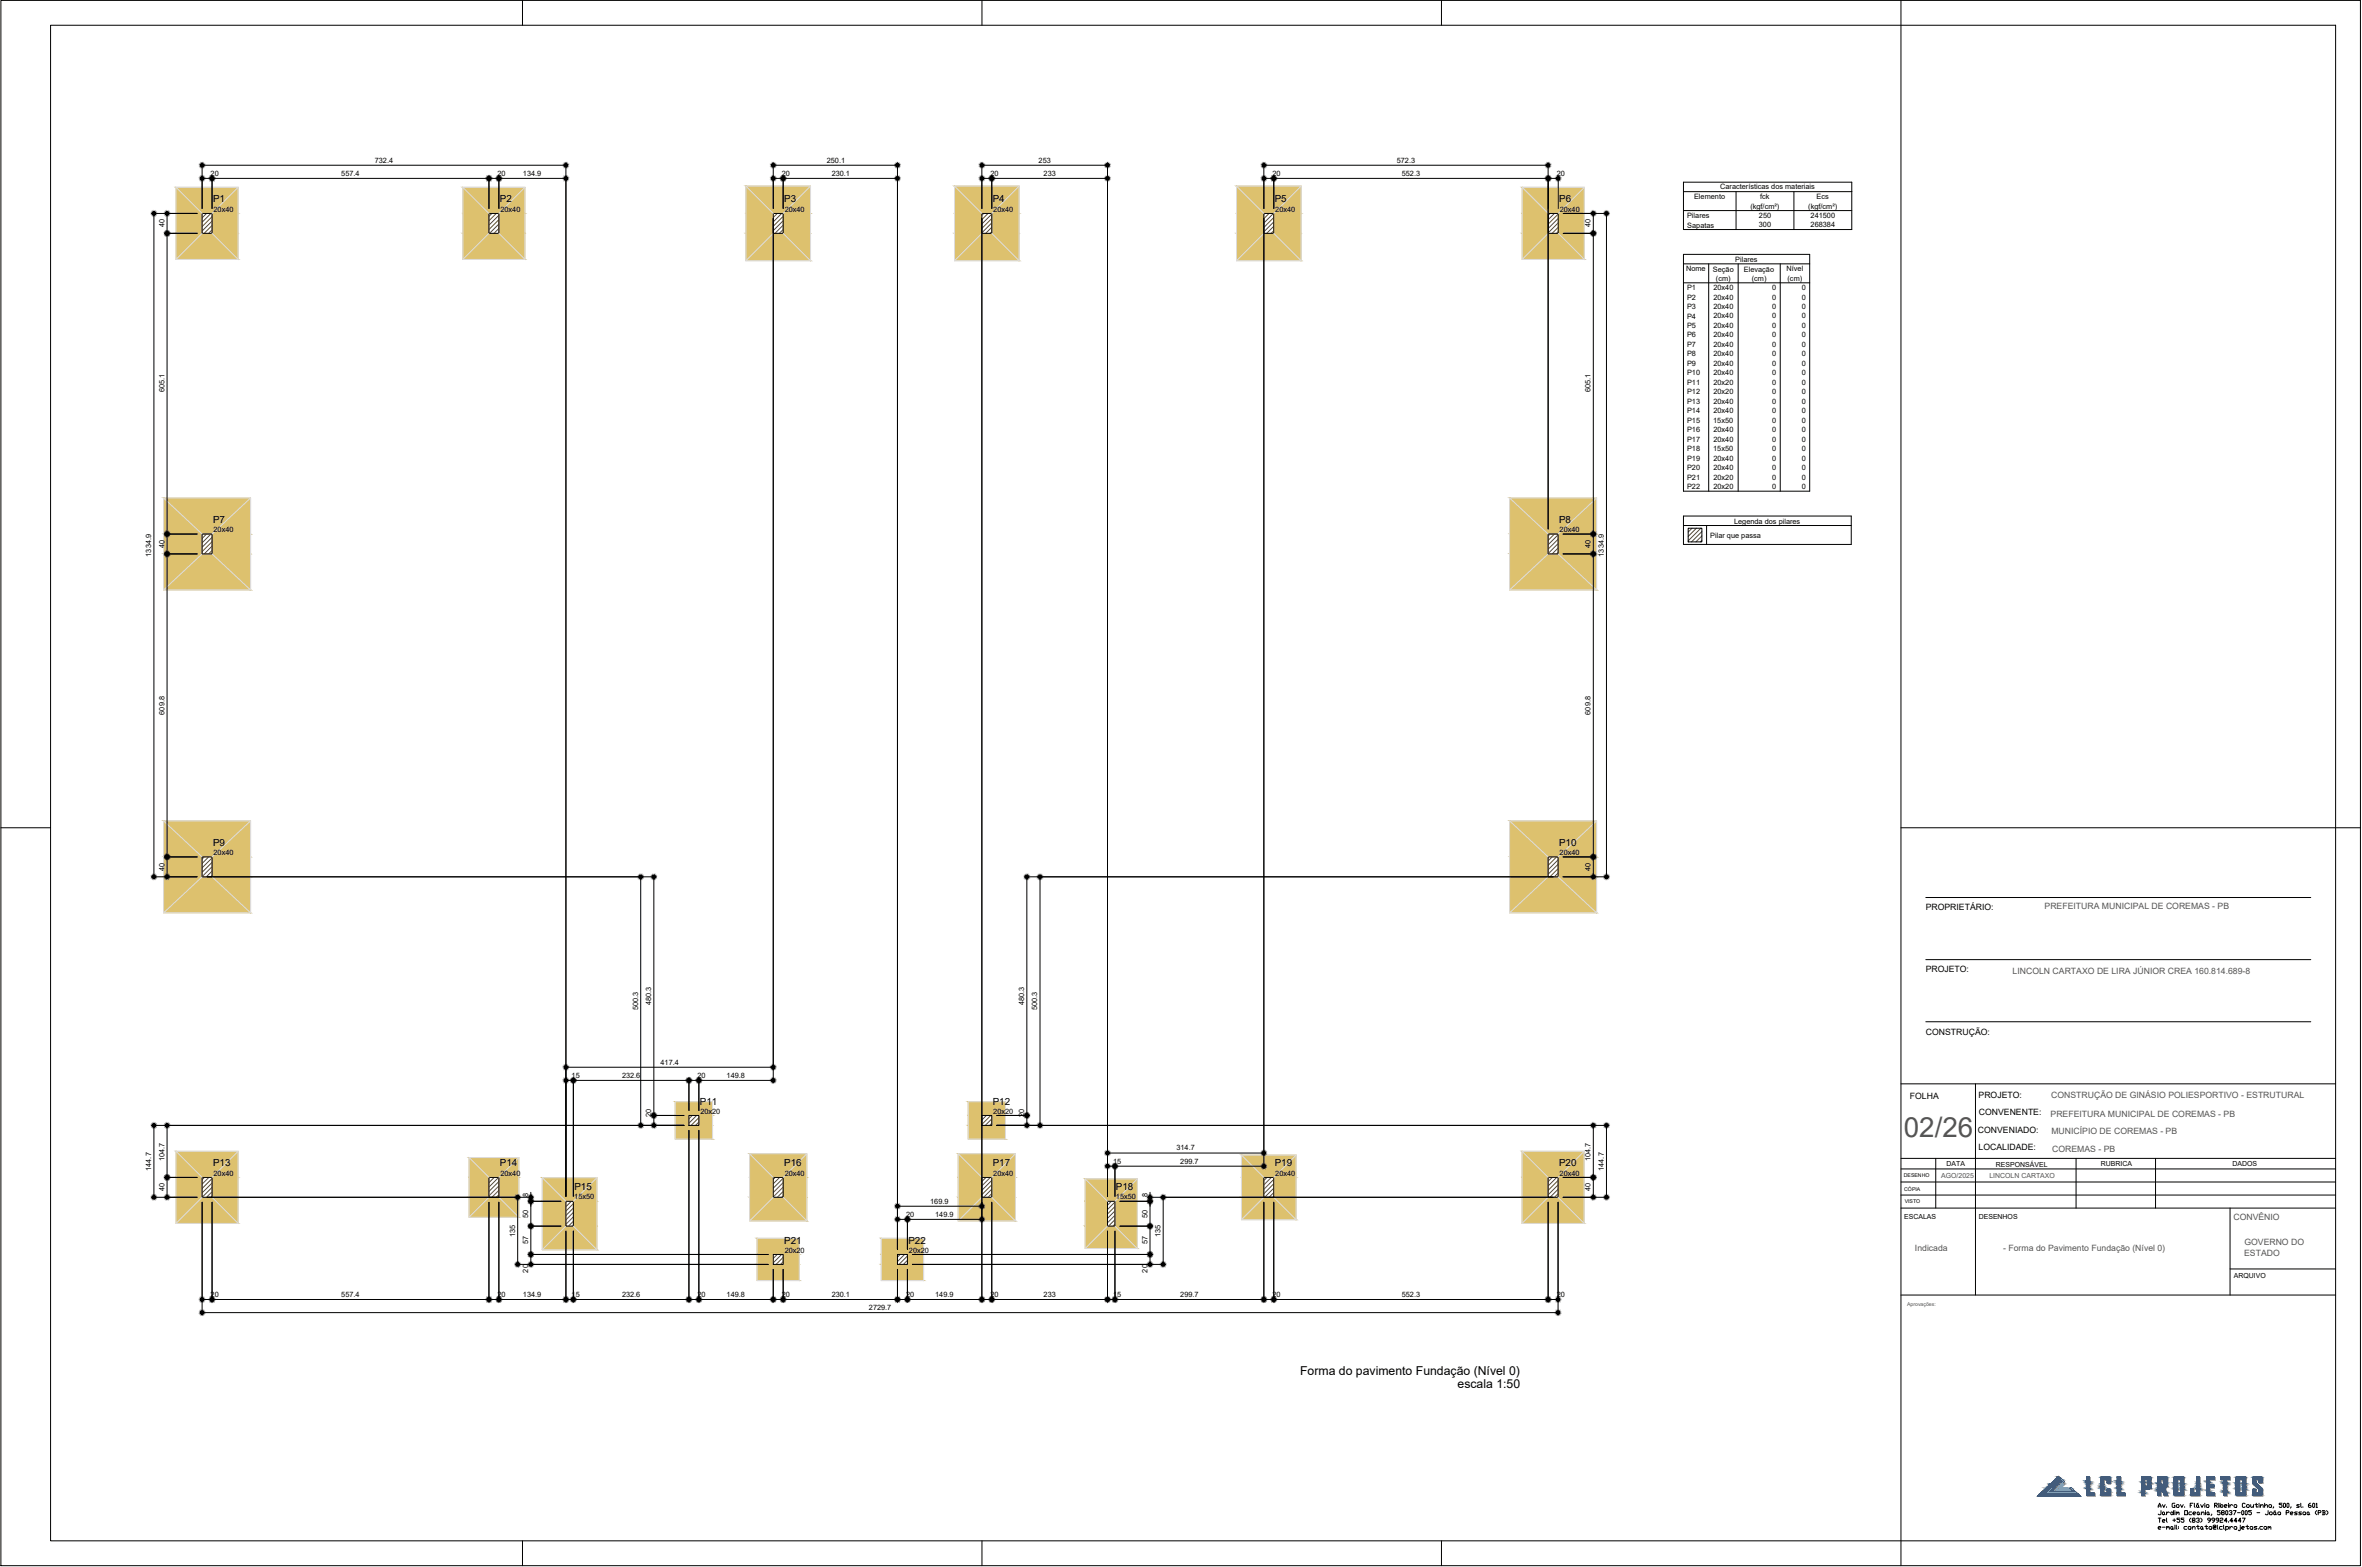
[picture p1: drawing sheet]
<svg xmlns="http://www.w3.org/2000/svg" width="950mm" height="630mm" viewBox="0 0 950 630" stroke-linecap="round" stroke-linejoin="round" font-family="sans-serif">
<defs><g id="words">
<text font-size="11.2" fill="#545454" x="765.8" y="457">02/26</text>
<g font-size="4.9">
<text x="522.9" y="553">Forma do pavimento Fundação (Nível 0)</text>
<text x="586.2" y="558.1">escala 1:50</text>
</g>
<g font-size="3.9">
<text x="85.7" y="81.4">P1</text>
<text x="201.1" y="81.4">P2</text>
<text x="315.4" y="81.4">P3</text>
<text x="399.3" y="81.4">P4</text>
<text x="512.7" y="81.4">P5</text>
<text x="627.1" y="81.4">P6</text>
<text x="85.7" y="210.3">P7</text>
<text x="627.1" y="210.3">P8</text>
<text x="85.7" y="340.1">P9</text>
<text x="627.1" y="340.1">P10</text>
<text x="281.5" y="444.1">P11</text>
<text x="399.3" y="444.1">P12</text>
<text x="85.7" y="469">P13</text>
<text x="201.1" y="469">P14</text>
<text x="315.4" y="469">P16</text>
<text x="399.3" y="469">P17</text>
<text x="512.7" y="469">P19</text>
<text x="627.1" y="469">P20</text>
<text x="231" y="478.6">P15</text>
<text x="448.8" y="478.6">P18</text>
<text x="315.4" y="500">P21</text>
<text x="365.4" y="500">P22</text>
</g>
<g font-size="3.5">
<text x="774.5" y="366">PROPRIETÁRIO:</text>
<text x="774.5" y="390.9">PROJETO:</text>
<text x="774.6" y="416.3">CONSTRUÇÃO:</text>
<text x="768.2" y="441.8">FOLHA</text>
<text x="795.8" y="441.4">PROJETO:</text>
<text x="795.9" y="448.3">CONVENENTE:</text>
<text x="795.5" y="455.4">CONVENIADO:</text>
<text x="795.8" y="462.5">LOCALIDADE:</text>
</g>
<g font-size="3.5" fill="#545454">
<text x="822.4" y="365.5">PREFEITURA MUNICIPAL DE COREMAS - PB</text>
<text x="809.5" y="391.4">LINCOLN CARTAXO DE LIRA JÚNIOR CREA 160.814.689-8</text>
<text x="825" y="441.5">CONSTRUÇÃO DE GINÁSIO POLIESPORTIVO - ESTRUTURAL</text>
<text x="824.8" y="449.2">PREFEITURA MUNICIPAL DE COREMAS - PB</text>
<text x="825.1" y="456">MUNICÍPIO DE COREMAS - PB</text>
<text x="825.4" y="463.3">COREMAS - PB</text>
<text x="898.3" y="490.5">CONVÊNIO</text>
<text x="770.2" y="503.2">Indicada</text>
<text x="805.7" y="503.2">- Forma do Pavimento Fundação (Nível 0)</text>
<text x="902.7" y="500.6">GOVERNO DO</text>
<text x="902.6" y="504.8">ESTADO</text>
</g>
<g font-size="3">
<text x="150.8" y="65.4">732.4</text>
<text x="332.5" y="65.4">250.1</text>
<text x="417.7" y="65.4">253</text>
<text x="561.8" y="65.4">572.3</text>
<text x="84.7" y="70.6">20</text>
<text x="137.3" y="70.6">557.4</text>
<text x="200.1" y="70.6">20</text>
<text x="210.3" y="70.6">134.9</text>
<text x="314.5" y="70.6">20</text>
<text x="334.5" y="70.6">230.1</text>
<text x="398.4" y="70.6">20</text>
<text x="419.7" y="70.6">233</text>
<text x="511.8" y="70.6">20</text>
<text x="563.8" y="70.6">552.3</text>
<text x="626.2" y="70.6">20</text>
<text x="691.9" y="76.2">Características dos materiais</text>
<text x="681.4" y="80">Elemento</text>
<text x="704" y="83.9">(kgf/cm²)</text>
<text x="708" y="80">fck</text>
<text x="727.3" y="83.9">(kgf/cm²)</text>
<text x="730.7" y="80">Ecs</text>
<text x="85.9" y="85.1">20x40</text>
<text x="201.3" y="85.1">20x40</text>
<text x="315.6" y="85.1">20x40</text>
<text x="399.5" y="85.1">20x40</text>
<text x="513" y="85.1">20x40</text>
<text x="627.4" y="85.1">20x40</text>
<text x="678.6" y="87.6">Pilares</text>
<text x="707.5" y="87.6">250</text>
<text x="728.3" y="87.6">241500</text>
<text x="66.1" y="91.4" transform="rotate(-90 66.1 91.4)">40</text>
<text x="639.8" y="91.4" transform="rotate(-90 639.8 91.4)">40</text>
<text x="678.7" y="91.6">Sapatas</text>
<text x="707.4" y="91.4">300</text>
<text x="728.3" y="91.4">268384</text>
<text x="697.9" y="105.2">Pilares</text>
<text x="678.2" y="109">Nome</text>
<text x="689" y="109.2">Seção</text>
<text x="690.2" y="112.9">(cm)</text>
<text x="701.4" y="109.2">Elevação</text>
<text x="704.6" y="112.9">(cm)</text>
<text x="718.6" y="109">Nível</text>
<text x="719" y="112.9">(cm)</text>
<text x="678.6" y="116.7">P1</text>
<text x="689.2" y="116.6">20x40</text>
<text x="712.8" y="116.6">0</text>
<text x="724.7" y="116.6">0</text>
<text x="678.6" y="120.5">P2</text>
<text x="678.6" y="124.3">P3</text>
<text x="689.2" y="120.4">20x40</text>
<text x="689.2" y="124.3">20x40</text>
<text x="712.8" y="120.4">0</text>
<text x="712.8" y="124.3">0</text>
<text x="724.7" y="120.4">0</text>
<text x="724.7" y="124.3">0</text>
<text x="678.6" y="128.1">P4</text>
<text x="678.6" y="131.9">P5</text>
<text x="689.2" y="128.1">20x40</text>
<text x="689.2" y="131.9">20x40</text>
<text x="712.8" y="128.1">0</text>
<text x="712.8" y="131.9">0</text>
<text x="724.7" y="128.1">0</text>
<text x="724.7" y="131.9">0</text>
<text x="678.6" y="135.7">P6</text>
<text x="689.2" y="135.7">20x40</text>
<text x="712.8" y="135.7">0</text>
<text x="724.7" y="135.7">0</text>
<text x="678.6" y="139.5">P7</text>
<text x="678.6" y="143.3">P8</text>
<text x="689.2" y="139.5">20x40</text>
<text x="689.2" y="143.3">20x40</text>
<text x="712.8" y="139.5">0</text>
<text x="712.8" y="143.3">0</text>
<text x="724.7" y="139.5">0</text>
<text x="724.7" y="143.3">0</text>
<text x="678.6" y="147.1">P9</text>
<text x="689.2" y="147.1">20x40</text>
<text x="712.8" y="147.1">0</text>
<text x="724.7" y="147.1">0</text>
<text x="678.6" y="150.9">P10</text>
<text x="678.6" y="154.8">P11</text>
<text x="689.2" y="150.9">20x40</text>
<text x="689.2" y="154.7">20x20</text>
<text x="712.8" y="150.9">0</text>
<text x="712.8" y="154.7">0</text>
<text x="724.7" y="150.9">0</text>
<text x="724.7" y="154.7">0</text>
<text x="66.1" y="157.8" transform="rotate(-90 66.1 157.8)">605.1</text>
<text x="639.8" y="157.8" transform="rotate(-90 639.8 157.8)">605.1</text>
<text x="678.6" y="158.6">P12</text>
<text x="689.2" y="158.5">20x20</text>
<text x="712.8" y="158.5">0</text>
<text x="724.7" y="158.5">0</text>
<text x="678.6" y="162.3">P13</text>
<text x="678.6" y="166.2">P14</text>
<text x="689.2" y="162.3">20x40</text>
<text x="689.2" y="166.1">20x40</text>
<text x="712.8" y="162.3">0</text>
<text x="712.8" y="166.1">0</text>
<text x="724.7" y="162.3">0</text>
<text x="724.7" y="166.1">0</text>
<text x="678.6" y="170">P15</text>
<text x="678.6" y="173.8">P16</text>
<text x="689.1" y="170">15x50</text>
<text x="689.2" y="173.8">20x40</text>
<text x="712.8" y="170">0</text>
<text x="712.8" y="173.8">0</text>
<text x="724.7" y="170">0</text>
<text x="724.7" y="173.8">0</text>
<text x="678.6" y="177.6">P17</text>
<text x="689.2" y="177.6">20x40</text>
<text x="712.8" y="177.6">0</text>
<text x="724.7" y="177.6">0</text>
<text x="678.6" y="181.4">P18</text>
<text x="678.6" y="185.2">P19</text>
<text x="689.1" y="181.4">15x50</text>
<text x="689.2" y="185.2">20x40</text>
<text x="712.8" y="181.4">0</text>
<text x="712.8" y="185.2">0</text>
<text x="724.7" y="181.4">0</text>
<text x="724.7" y="185.2">0</text>
<text x="678.6" y="189">P20</text>
<text x="689.2" y="189">20x40</text>
<text x="712.8" y="189">0</text>
<text x="724.7" y="189">0</text>
<text x="678.6" y="192.8">P21</text>
<text x="678.6" y="196.7">P22</text>
<text x="689.2" y="192.8">20x20</text>
<text x="689.2" y="196.6">20x20</text>
<text x="712.8" y="192.8">0</text>
<text x="712.8" y="196.6">0</text>
<text x="724.7" y="192.8">0</text>
<text x="724.7" y="196.6">0</text>
<text x="85.9" y="214">20x40</text>
<text x="627.3" y="214">20x40</text>
<text x="697.5" y="210.5">Legenda dos pilares</text>
<text x="66.1" y="220.3" transform="rotate(-90 66.1 220.3)">40</text>
<text x="639.8" y="220.3" transform="rotate(-90 639.8 220.3)">40</text>
<text x="687.9" y="216.3">Pilar que passa</text>
<text x="60.8" y="223.8" transform="rotate(-90 60.8 223.8)">1334.9</text>
<text x="645.1" y="223.8" transform="rotate(-90 645.1 223.8)">1334.9</text>
<text x="66.1" y="287.3" transform="rotate(-90 66.1 287.3)">609.8</text>
<text x="639.8" y="287.3" transform="rotate(-90 639.8 287.3)">609.8</text>
<text x="85.9" y="343.8">20x40</text>
<text x="627.3" y="343.8">20x40</text>
<text x="66.1" y="350.1" transform="rotate(-90 66.1 350.1)">40</text>
<text x="639.8" y="350.1" transform="rotate(-90 639.8 350.1)">40</text>
<text x="256.6" y="406.2" transform="rotate(-90 256.6 406.2)">500.3</text>
<text x="261.9" y="404.2" transform="rotate(-90 261.9 404.2)">480.3</text>
<text x="411.9" y="404.2" transform="rotate(-90 411.9 404.2)">480.3</text>
<text x="417.2" y="406.2" transform="rotate(-90 417.2 406.2)">500.3</text>
<text x="265.7" y="428.1">417.4</text>
<text x="229.9" y="433.3">15</text>
<text x="250.2" y="433.3">232.6</text>
<text x="280.5" y="433.3">20</text>
<text x="292.3" y="433.3">149.8</text>
<text x="261.9" y="449.1" transform="rotate(-90 261.9 449.1)">20</text>
<text x="281.7" y="447.8">20x20</text>
<text x="399.5" y="447.8">20x20</text>
<text x="411.9" y="449.1" transform="rotate(-90 411.9 449.1)">20</text>
<text x="66.1" y="466.7" transform="rotate(-90 66.1 466.7)">104.7</text>
<text x="447.8" y="467.8">15</text>
<text x="473.2" y="462.5">314.7</text>
<text x="474.7" y="467.8">299.7</text>
<text x="639.8" y="466.7" transform="rotate(-90 639.8 466.7)">104.7</text>
<text x="60.8" y="470.8" transform="rotate(-90 60.8 470.8)">144.7</text>
<text x="85.9" y="472.7">20x40</text>
<text x="201.3" y="472.7">20x40</text>
<text x="315.6" y="472.7">20x40</text>
<text x="399.5" y="472.7">20x40</text>
<text x="513" y="472.7">20x40</text>
<text x="627.3" y="472.7">20x40</text>
<text x="645.1" y="470.8" transform="rotate(-90 645.1 470.8)">144.7</text>
<text x="66.1" y="479" transform="rotate(-90 66.1 479)">40</text>
<text x="639.8" y="479" transform="rotate(-90 639.8 479)">40</text>
<text x="212.4" y="481.2" transform="rotate(-90 212.4 481.2)">8</text>
<text x="231" y="482.3">15x50</text>
<text x="374.2" y="483.9">169.9</text>
<text x="448.8" y="482.3">15x50</text>
<text x="461.5" y="481.2" transform="rotate(-90 461.5 481.2)">8</text>
<text x="212.4" y="489.6" transform="rotate(-90 212.4 489.6)">50</text>
<text x="364.4" y="489.2">20</text>
<text x="376.2" y="489.2">149.9</text>
<text x="461.5" y="489.6" transform="rotate(-90 461.5 489.6)">50</text>
<text x="207.1" y="497.5" transform="rotate(-90 207.1 497.5)">135</text>
<text x="466.8" y="497.5" transform="rotate(-90 466.8 497.5)">135</text>
<text x="212.4" y="500.3" transform="rotate(-90 212.4 500.3)">57</text>
<text x="315.6" y="503.7">20x20</text>
<text x="365.6" y="503.7">20x20</text>
<text x="461.5" y="500.3" transform="rotate(-90 461.5 500.3)">57</text>
<text x="212.4" y="511.7" transform="rotate(-90 212.4 511.7)">20</text>
<text x="461.5" y="511.7" transform="rotate(-90 461.5 511.7)">20</text>
<text x="84.7" y="521.4">20</text>
<text x="137.3" y="521.4">557.4</text>
<text x="200.1" y="521.4">20</text>
<text x="210.3" y="521.4">134.9</text>
<text x="229.9" y="521.4">15</text>
<text x="250.2" y="521.4">232.6</text>
<text x="280.5" y="521.4">20</text>
<text x="292.3" y="521.4">149.8</text>
<text x="314.5" y="521.4">20</text>
<text x="334.5" y="521.4">230.1</text>
<text x="364.4" y="521.4">20</text>
<text x="376.2" y="521.4">149.9</text>
<text x="398.4" y="521.4">20</text>
<text x="419.7" y="521.4">233</text>
<text x="447.8" y="521.4">15</text>
<text x="474.7" y="521.4">299.7</text>
<text x="511.8" y="521.4">20</text>
<text x="563.8" y="521.4">552.3</text>
<text x="626.1" y="521.4">20</text>
<text x="349.5" y="526.7">2729.7</text>
</g>
<g font-size="2.8" fill="#545454">
<text x="780.8" y="473.8">AGO/2025</text>
<text x="800.2" y="473.8">LINCOLN CARTAXO</text>
</g>
<g font-size="2.8">
<text x="782.9" y="468.9">DATA</text>
<text x="802.8" y="469.4">RESPONSÁVEL</text>
<text x="845" y="468.9">RUBRICA</text>
<text x="897.9" y="468.9">DADOS</text>
<text x="765.9" y="490.3">ESCALAS</text>
<text x="795.9" y="490.3">DESENHOS</text>
<text x="898.5" y="513.8">ARQUIVO</text>
</g>
<g font-size="2.1">
<text x="765.7" y="473.3">DESENHO</text>
<text x="765.9" y="478.8">CÓPIA</text>
<text x="766.1" y="483.6">VISTO</text>
</g>
<text font-size="2.1" fill="#545454" x="767" y="525.3">Aprovações:</text>
</g></defs>
<!-- layer: FO-Hachura pilar que passa -->
<g fill="none" stroke="#723939" stroke-width=".4">
<path d="M83.1 85.8l-1.8 1.8M84.8 85.8l-3.5 3.6M85.3 87.1l-4 4M85.3 88.9l-4 4M85.3 90.7l-3.2 3.1M85.3 92.4l-1.4 1.4M197.8 85.8l-1.1 1.2M199.6 85.8l-2.9 3M200.7 86.5l-4 4M200.7 88.3l-4 4M200.7 90.1l-3.8 3.7M200.7 91.8l-2 2"/>
<path d="M200.7 93.6l-.3 .2M312.6 85.8l-1.6 1.7M314.4 85.8l-3.4 3.4M315 87l-4 4M315 88.8l-4 3.9M315 90.5l-3.3 3.3M315 92.3l-1.5 1.5M395.6 85.8l-.7 .7M397.4 85.8l-2.5 2.5M398.9 86.1l-4 4M398.9 87.8l-4 4M398.9 89.6l-4 4"/>
<path d="M398.9 91.4l-2.4 2.4M398.9 93.1l-.7 .7M508.7 85.8l-.4 .4M510.4 85.8l-2.1 2.1M512.2 85.8l-3.9 3.9M512.3 87.5l-4 4M512.3 89.2l-4 4M512.3 91l-2.8 2.8M512.3 92.8l-1 1M623.4 85.8l-.7 .7M625.2 85.8l-2.5 2.5M626.7 86.1l-4 4"/>
<path d="M626.7 87.8l-4 4M626.7 89.6l-4 4M626.7 91.4l-2.4 2.4M626.7 93.1l-.7 .7M81.3 214.7h.1M83.1 214.7l-1.8 1.8M84.8 214.7l-3.5 3.6M85.3 216l-4 4M85.3 217.8l-4 4M85.3 219.6l-3.2 3.1M623.5 214.7l-.8 .8M625.2 214.7l-2.5 2.6"/>
<path d="M626.7 215l-4 4M626.7 216.8l-4 4M626.7 218.6l-4 4M680.6 212.4l-1.6 1.5M682.3 212.4l-3.3 3.3M684.1 212.4l-5.1 5.1M684.5 213.7l-4.2 4.2M684.5 215.5l-2.4 2.4M684.5 217.3l-.6 .6M85.3 221.3l-1.4 1.4M626.7 220.3l-2.4 2.4M626.7 222.1l-.6 .6"/>
<path d="M82.2 344.6l-.9 .8M83.9 344.6l-2.6 2.6M85.3 345l-4 4M85.3 346.7l-4 4M85.3 348.5l-4 4M85.3 350.3l-2.3 2.3M85.3 352l-.5 .6M624.3 344.6l-1.6 1.6M626.1 344.6l-3.4 3.4M626.7 345.7l-4 4M626.7 347.5l-4 4M626.7 349.3l-3.3 3.3"/>
<path d="M626.7 351l-1.5 1.6M278.4 448.5l-1.3 1.3M280.2 448.5l-3.1 3.1M281.1 449.4l-3.1 3.1M281.1 451.1l-1.4 1.4M395 448.5l-.1 .1M396.7 448.5l-1.8 1.8M398.5 448.5l-3.6 3.6M398.9 449.9l-2.6 2.6M398.9 451.6l-.8 .9M82.2 473.4l-.9 .9M84 473.4l-2.7 2.7"/>
<path d="M85.3 473.9l-4 4M85.3 475.7l-4 3.9M85.3 477.4l-4 4M85.3 479.2l-2.2 2.2M197 473.4l-.3 .4M198.8 473.4l-2.1 2.1M200.5 473.4l-3.8 3.9M200.7 475.1l-4 4M200.7 476.8l-4 4M200.7 478.6l-2.9 2.8M311.8 473.4l-.8 .8M313.6 473.4l-2.6 2.6"/>
<path d="M315 473.7l-4 4M315 475.5l-4 4M315 477.3l-4 4M315 479l-2.4 2.4M396.6 473.4l-1.7 1.7M398.3 473.4l-3.4 3.4M398.9 474.6l-4 4M398.9 476.4l-4 4M398.9 478.1l-3.3 3.3M398.9 479.9l-1.5 1.5M509.6 473.4l-1.3 1.3M511.4 473.4l-3.1 3"/>
<path d="M512.3 474.2l-4 4M512.3 476l-4 4M512.3 477.7l-3.6 3.7M512.3 479.5l-1.9 1.9M624.4 473.4l-1.7 1.7M626.1 473.4l-3.4 3.5M626.7 474.6l-4 4M626.7 476.4l-4 4M626.7 478.2l-3.2 3.2M626.7 479.9l-1.5 1.5M85.3 480.9l-.5 .5M200.7 480.4l-1.1 1"/>
<path d="M228 483l-.4 .4M229.8 483l-2.2 2.2M230.6 484l-3 3M230.6 485.7l-3 3M230.6 487.5l-3 3M230.6 489.3l-3 3M230.6 491l-2 2M230.6 492.8l-.2 .2M315 480.8l-.6 .6M447 483l-1.5 1.6M448.4 483.3l-2.9 3M448.4 485.1l-2.9 3"/>
<path d="M448.4 486.9l-2.9 3M448.4 488.6l-2.9 3M448.4 490.4l-2.5 2.6M448.4 492.2l-.8 .8M512.3 481.3l-.1 .1M312.6 504.4l-1.6 1.6M314.4 504.4l-3.4 3.4M315 505.5l-2.9 2.9M315 507.3l-1.1 1.1M362.1 504.4l-1.1 1.1M363.8 504.4l-2.8 2.8M365 505l-3.4 3.4"/>
<path d="M365 506.8l-1.6 1.6"/>
</g>
<!-- layer: FO-Hachura das sapatas -->
<g fill="#ddc16e" stroke="#ddc16e" stroke-width=".4">
<path d="M70.8 462.9l25 10.5v-10.5zM70.8 462.9l25 10.5h-25z"/>
<path d="M85.3 473.4l10.5 8v-8zM85.3 473.4l10.5 8h-10.5z"/>
<path d="M70.8 473.4l10.5 8v-8zM70.8 473.4l10.5 8h-10.5z"/>
<path d="M70.8 481.4l25 10.5v-10.5zM70.8 481.4l25 10.5h-25z"/>
<path d="M188.7 465.4l20 8v-8zM188.7 465.4l20 8h-20z"/>
<path d="M200.7 473.4l8 8v-8zM200.7 473.4l8 8h-8z"/>
<path d="M188.7 473.4l8 8v-8zM188.7 473.4l8 8h-8z"/>
<path d="M188.7 481.4l20 8v-8zM188.7 481.4l20 8h-20z"/>
<path d="M301.5 463.9l23 9.5v-9.5zM301.5 463.9l23 9.5h-23z"/>
<path d="M315 473.4l9.5 8v-8zM315 473.4l9.5 8h-9.5z"/>
<path d="M301.5 473.4l9.5 8v-8zM301.5 473.4l9.5 8h-9.5z"/>
<path d="M301.5 481.4l23 9.5v-9.5zM301.5 481.4l23 9.5h-23z"/>
<path d="M385.4 463.9l23 9.5v-9.5zM385.4 463.9l23 9.5h-23z"/>
<path d="M398.9 473.4l9.5 8v-8zM398.9 473.4l9.5 8h-9.5z"/>
<path d="M385.4 473.4l9.5 8v-8zM385.4 473.4l9.5 8h-9.5z"/>
<path d="M385.4 481.4l23 9.5v-9.5zM385.4 481.4l23 9.5h-23z"/>
<path d="M499.3 464.4l22 9v-9zM499.3 464.4l22 9h-22z"/>
<path d="M512.3 473.4l9 8v-8zM512.3 473.4l9 8h-9z"/>
<path d="M499.3 473.4l9 8v-8zM499.3 473.4l9 8h-9z"/>
<path d="M499.3 481.4l22 9v-9zM499.3 481.4l22 9h-22z"/>
<path d="M612.2 462.9l25 10.5v-10.5zM612.2 462.9l25 10.5h-25z"/>
<path d="M626.7 473.4l10.5 8v-8zM626.7 473.4l10.5 8h-10.5z"/>
<path d="M612.2 473.4l10.5 8v-8zM612.2 473.4l10.5 8h-10.5z"/>
<path d="M612.2 481.4l25 10.5v-10.5zM612.2 481.4l25 10.5h-25z"/>
<path d="M70.8 75.3l25 10.5v-10.5zM70.8 75.3l25 10.5h-25z"/>
<path d="M85.3 85.8l10.5 8v-8zM85.3 85.8l10.5 8h-10.5z"/>
<path d="M70.8 85.8l10.5 8v-8zM70.8 85.8l10.5 8h-10.5z"/>
<path d="M70.8 93.8l25 10.5v-10.5zM70.8 93.8l25 10.5h-25z"/>
<path d="M186.2 75.3l24.9 10.5v-10.5zM186.2 75.3l24.9 10.5h-24.9z"/>
<path d="M200.7 85.8l10.4 8v-8zM200.7 85.8l10.4 8h-10.4z"/>
<path d="M186.2 85.8l10.5 8v-8zM186.2 85.8l10.5 8h-10.5z"/>
<path d="M186.2 93.8l24.9 10.5v-10.5zM186.2 93.8l24.9 10.5h-24.9z"/>
<path d="M300 74.8l26 11v-11zM300 74.8l26 11h-26z"/>
<path d="M315 85.8l11 8v-8zM315 85.8l11 8h-11z"/>
<path d="M300 85.8l11 8v-8zM300 85.8l11 8h-11z"/>
<path d="M300 93.8l26 11v-11zM300 93.8l26 11h-26z"/>
<path d="M383.9 74.8l26 11v-11zM383.9 74.8l26 11h-26z"/>
<path d="M398.9 85.8l11 8v-8zM398.9 85.8l11 8h-11z"/>
<path d="M383.9 85.8l11 8v-8zM383.9 85.8l11 8h-11z"/>
<path d="M383.9 93.8l26 11v-11zM383.9 93.8l26 11h-26z"/>
<path d="M497.3 74.8l26 11v-11zM497.3 74.8l26 11h-26z"/>
<path d="M512.3 85.8l11 8v-8zM512.3 85.8l11 8h-11z"/>
<path d="M497.3 85.8l11 8v-8zM497.3 85.8l11 8h-11z"/>
<path d="M497.3 93.8l26 11v-11zM497.3 93.8l26 11h-26z"/>
<path d="M612.3 75.3l24.9 10.5v-10.5zM612.3 75.3l24.9 10.5h-24.9z"/>
<path d="M626.7 85.8l10.5 8v-8zM626.7 85.8l10.5 8h-10.5z"/>
<path d="M612.3 85.8l10.4 8v-8zM612.3 85.8l10.4 8h-10.4z"/>
<path d="M612.3 93.8l24.9 10.5v-10.5zM612.3 93.8l24.9 10.5h-24.9z"/>
<path d="M65.8 200.2l35 14.5v-14.5zM65.8 200.2l35 14.5h-35z"/>
<path d="M85.3 214.7l15.5 8v-8zM85.3 214.7l15.5 8h-15.5z"/>
<path d="M65.8 214.7l15.5 8v-8zM65.8 214.7l15.5 8h-15.5z"/>
<path d="M65.8 222.7l35 14.5v-14.5zM65.8 222.7l35 14.5h-35z"/>
<path d="M65.8 330.1l35 14.5v-14.5zM65.8 330.1l35 14.5h-35z"/>
<path d="M85.3 344.6l15.5 8v-8zM85.3 344.6l15.5 8h-15.5z"/>
<path d="M65.8 344.6l15.5 8v-8zM65.8 344.6l15.5 8h-15.5z"/>
<path d="M65.8 352.6l35 14.4v-14.4zM65.8 352.6l35 14.4h-35z"/>
<path d="M607.2 200.2l35 14.5v-14.5zM607.2 200.2l35 14.5h-35z"/>
<path d="M626.7 214.7l15.5 8v-8zM626.7 214.7l15.5 8h-15.5z"/>
<path d="M607.2 214.7l15.5 8v-8zM607.2 214.7l15.5 8h-15.5z"/>
<path d="M607.2 222.7l35 14.5v-14.5zM607.2 222.7l35 14.5h-35z"/>
<path d="M607.2 330.1l35 14.5v-14.5zM607.2 330.1l35 14.5h-35z"/>
<path d="M626.7 344.6l15.5 8v-8zM626.7 344.6l15.5 8h-15.5z"/>
<path d="M607.2 344.6l15.5 8v-8zM607.2 344.6l15.5 8h-15.5z"/>
<path d="M607.2 352.6l35 14.4v-14.4zM607.2 352.6l35 14.4h-35z"/>
<path d="M271.6 443l15 5.5v-5.5zM271.6 443l15 5.5h-15z"/>
<path d="M281.1 448.5l5.5 4v-4zM281.1 448.5l5.5 4h-5.5z"/>
<path d="M271.6 448.5l5.5 4v-4zM271.6 448.5l5.5 4h-5.5z"/>
<path d="M271.6 452.5l15 5.5v-5.5zM271.6 452.5l15 5.5h-15z"/>
<path d="M389.4 443l15 5.5v-5.5zM389.4 443l15 5.5h-15z"/>
<path d="M398.9 448.5l5.5 4v-4zM398.9 448.5l5.5 4h-5.5z"/>
<path d="M389.4 448.5l5.5 4v-4zM389.4 448.5l5.5 4h-5.5z"/>
<path d="M389.4 452.5l15 5.5v-5.5zM389.4 452.5l15 5.5h-15z"/>
<path d="M354.5 497.9l17 6.5v-6.5zM354.5 497.9l17 6.5h-17z"/>
<path d="M365 504.4l6.5 4v-4zM365 504.4l6.5 4h-6.5z"/>
<path d="M354.5 504.4l6.5 4v-4zM354.5 504.4l6.5 4h-6.5z"/>
<path d="M354.5 508.4l17 6.5v-6.5zM354.5 508.4l17 6.5h-17z"/>
<path d="M304.5 497.9l17 6.5v-6.5zM304.5 497.9l17 6.5h-17z"/>
<path d="M315 504.4l6.5 4v-4zM315 504.4l6.5 4h-6.5z"/>
<path d="M304.5 504.4l6.5 4v-4zM304.5 504.4l6.5 4h-6.5z"/>
<path d="M304.5 508.4l17 6.5v-6.5zM304.5 508.4l17 6.5h-17z"/>
<path d="M218.1 473.5l22 9.5v-9.5zM218.1 473.5l22 9.5h-22z"/>
<path d="M230.6 483l9.5 10v-10zM230.6 483l9.5 10h-9.5z"/>
<path d="M218.1 483l9.5 10v-10zM218.1 483l9.5 10h-9.5z"/>
<path d="M218.1 493l22 9.5v-9.5zM218.1 493l22 9.5h-22z"/>
<path d="M436.5 474l20.9 9v-9zM436.5 474l20.9 9h-20.9z"/>
<path d="M448.4 483l9 10v-10zM448.4 483l9 10h-9z"/>
<path d="M436.5 483l9 10v-10zM436.5 483l9 10h-9z"/>
<path d="M436.5 493l20.9 9v-9zM436.5 493l20.9 9h-20.9z"/>
</g>
<!-- layer: FO-Pilares -->
<g fill="none" stroke="#000" stroke-width=".4">
<path d="M81.3 85.8h4v8h-4zM196.7 85.8h4v8h-4zM311 85.8h4v8h-4zM394.9 85.8h4v8h-4zM508.3 85.8h4v8h-4zM622.7 85.8h4v8h-4zM81.3 214.7h4v8h-4zM622.7 214.7h4v8h-4zM679 212.4h5.5v5.5h-5.5zM81.3 344.6h4v8h-4zM622.7 344.6h4v8h-4zM277.1 448.5h4v4h-4z"/>
<path d="M394.9 448.5h4v4h-4zM81.3 473.4h4v8h-4zM196.7 473.4h4v8h-4zM311 473.4h4v8h-4zM394.9 473.4h4v8h-4zM508.3 473.4h4v8h-4zM622.7 473.4h4v8h-4zM227.6 483h3v10h-3zM445.5 483h2.9v10h-2.9zM311 504.4h4v4h-4zM361 504.4h4v4h-4z"/>
</g>
<g fill="none" stroke="#dcdcdc" stroke-width=".4">
<path d="M70.8 75.3v29M70.8 75.3l10.5 10.5M70.8 75.3h25M95.8 75.3v29M95.8 75.3l-10.5 10.5M186.2 75.3h24.9M186.2 75.3l10.5 10.5M186.2 75.3v29M211.1 75.3l-10.4 10.5M211.1 75.3v29M300 74.8l11 11M300 74.8h26"/>
<path d="M300 74.8v30M326 74.8l-11 11M326 74.8v30M383.9 74.8h26M383.9 74.8l11 11M383.9 74.8v30M409.9 74.8l-11 11M409.9 74.8v30M497.3 74.8h26M497.3 74.8l11 11M497.3 74.8v30M523.3 74.8l-11 11"/>
<path d="M523.3 74.8v30M612.3 75.3h24.9M612.3 75.3l10.4 10.5M612.3 75.3v29M637.2 75.3v29M637.2 75.3l-10.5 10.5M81.3 93.8l-10.5 10.5M85.3 93.8l10.5 10.5M196.7 93.8l-10.5 10.5M200.7 93.8l10.4 10.5M311 93.8l-11 11M315 93.8l11 11"/>
<path d="M394.9 93.8l-11 11M398.9 93.8l11 11M508.3 93.8l-11 11M512.3 93.8l11 11M622.7 93.8l-10.4 10.5M626.7 93.8l10.5 10.5M70.8 104.3h25M186.2 104.3h24.9M300 104.8h26M383.9 104.8h26M497.3 104.8h26M612.3 104.3h24.9"/>
<path d="M65.8 200.2l15.5 14.5M65.8 200.2h35M65.8 200.2v37M100.8 200.2l-15.5 14.5M100.8 200.2v37M607.2 200.2h35M607.2 200.2l15.5 14.5M607.2 200.2v37M642.2 200.2l-15.5 14.5M642.2 200.2v37M65.8 237.2h35M81.3 222.7l-15.5 14.5"/>
<path d="M85.3 222.7l15.5 14.5M607.2 237.2h35M622.7 222.7l-15.5 14.5M626.7 222.7l15.5 14.5M65.8 330.1v36.9M65.8 330.1l15.5 14.5M65.8 330.1h35M100.8 330.1v36.9M100.8 330.1l-15.5 14.5M607.2 330.1h35M607.2 330.1v36.9M607.2 330.1l15.5 14.5"/>
<path d="M642.2 330.1v36.9M642.2 330.1l-15.5 14.5M81.3 352.6l-15.5 14.4M85.3 352.6l15.5 14.4M622.7 352.6l-15.5 14.4M626.7 352.6l15.5 14.4M65.8 367h35M607.2 367h35M271.6 443h15v15h-15zM389.4 443h15v15h-15zM70.8 462.9l10.5 10.5M70.8 462.9h25"/>
<path d="M70.8 462.9v29M95.8 462.9l-10.5 10.5M95.8 462.9v29M188.7 465.4l8 8M188.7 465.4h20M188.7 465.4v24M208.7 465.4l-8 8M208.7 465.4v24M218.1 473.5l9.5 9.5M218.1 473.5h22M218.1 473.5v29M240.1 473.5l-9.5 9.5"/>
<path d="M240.1 473.5v29M301.5 463.9l9.5 9.5M301.5 463.9h23M301.5 463.9v27M324.5 463.9l-9.5 9.5M324.5 463.9v27M385.4 463.9h23M385.4 463.9l9.5 9.5M385.4 463.9v27M408.4 463.9l-9.5 9.5M408.4 463.9v27M436.5 474l9 9"/>
<path d="M436.5 474h20.9M436.5 474v28M457.4 474l-9 9M457.4 474v28M499.3 464.4l9 9M499.3 464.4h22M499.3 464.4v26M521.3 464.4l-9 9M521.3 464.4v26M612.2 462.9h25M612.2 462.9l10.5 10.5M612.2 462.9v29"/>
<path d="M637.2 462.9l-10.5 10.5M637.2 462.9v29M70.8 491.9h25M81.3 481.4l-10.5 10.5M85.3 481.4l10.5 10.5M188.7 489.4h20M196.7 481.4l-8 8M200.7 481.4l8 8M227.6 493l-9.5 9.5M230.6 493l9.5 9.5M301.5 490.9h23M304.5 497.9h17v17h-17z"/>
<path d="M311 481.4l-9.5 9.5M315 481.4l9.5 9.5M354.5 497.9h17v17h-17zM385.4 490.9h23M394.9 481.4l-9.5 9.5M398.9 481.4l9.5 9.5M445.5 493l-9 9M448.4 493l9 9M499.3 490.4h22M508.3 481.4l-9 9M512.3 481.4l9 9M612.2 491.9h25"/>
<path d="M622.7 481.4l-10.5 10.5M626.7 481.4l10.5 10.5M218.1 502.5h22M436.5 502h20.9"/>
</g>
<!-- layer: FO-Cotas -->
<g fill="none" stroke="#000" stroke-width=".4">
<path d="M81.3 65.4v18.4M82.3 71.7h2M82.3 66.4h144.3M85.3 70.7v13.1M86.3 71.7h109.4M196.7 70.7v13.1M197.7 71.7h2M200.7 70.7v13.1M201.7 71.7h24.9M227.6 65.4v415.6M311 65.4v18.4M312 71.7h2"/>
<path d="M312 66.4h48M315 70.7v13.1M316 71.7h44M361 65.4v437M394.9 65.4v18.4M395.9 71.7h2M395.9 66.4h48.6M398.9 70.7v13.1M399.9 71.7h44.6M445.5 65.4v415.6M508.3 65.4v18.4M509.3 71.7h2"/>
<path d="M509.3 66.4h112.4M512.3 70.7v13.1M513.3 71.7h108.4M622.7 65.4v147.3M623.7 71.7h2.1M626.7 70.7v13.1M60.9 85.8h18.4M61.9 86.8v264.8M66.2 93.8h13.1M67.2 86.8v6M67.2 94.8v118.9M311 87.8v347.6"/>
<path d="M394.9 87.8v435.7M508.3 87.8v382.1M628.7 93.8h13.1M628.7 85.8h18.4M640.9 86.8v6M640.9 94.8v118.9M646.1 86.8v264.8M66.2 214.7h13.1M67.2 215.7v6M628.7 214.7h13.1M640.9 215.7v6M66.2 222.7h13.1"/>
<path d="M67.2 223.7v119.9M628.7 222.7h13.1M640.9 223.7v119.9M60.9 352.6h18.4M66.2 344.6h13.1M67.2 345.6v6M83.3 352.6h180.7M257.7 353.6v97.9M263 353.6v93.9M412 352.6h212.7M413 353.6v93.9M418.3 353.6v97.9"/>
<path d="M628.7 352.6h18.4M628.7 344.6h13.1M640.9 345.6v6M228.6 434.4h1M228.6 429.1h81.4M230.6 433.4v47.6M231.6 434.4h44.5M277.1 433.4v13.1M278.1 434.4h2M281.1 433.4v13.1M282.1 434.4h27.9M60.9 452.5h214.2"/>
<path d="M61.9 453.5v26.9M67.2 453.5v18.9M262 448.5h13.1M263 449.5v2M277.1 454.5v69M281.1 454.5v69M400.9 452.5h246.2M400.9 448.5h13.1M413 449.5v2M640.9 453.5v18.9M646.1 453.5v26.9M66.2 473.4h13.1"/>
<path d="M67.2 474.4v6M213.5 479.4v1M446.5 468.9h1M446.5 463.6h60.8M448.4 467.9v13.1M449.5 468.9h57.8M462.6 479.4v1M628.7 473.4h13.1M640.9 474.4v6M60.9 481.4h18.4M81.3 483.4v45.4M83.3 481.4h131.2"/>
<path d="M85.3 483.4v40.1M196.7 483.4v40.1M200.7 483.4v40.1M208.2 482.4v25M212.5 493h13.1M212.5 483h13.1M213.5 484v8M213.5 494v9.4M227.6 495v28.5M230.6 495v28.5M362 490.3h2M362 485h31.9"/>
<path d="M365 489.3v13.1M366 490.3h27.9M398.9 483.4v40.1M445.5 495v28.5M448.4 495v28.5M450.4 493h13.2M450.4 483h13.2M461.6 481.4h163.1M462.6 484v8M462.6 494v9.4M467.8 482.4v25M508.3 483.4v40.1"/>
<path d="M512.3 483.4v40.1M622.7 483.4v40.1M626.7 483.4v45.4M628.7 481.4h18.4M207.2 508.4h101.8M212.5 504.4h96.5M213.5 505.4v2M311 510.4v13.1M315 510.4v13.1M361 510.4v13.1M365 510.4v13.1M367 508.4h101.8"/>
<path d="M367 504.4h96.6M462.6 505.4v2M82.3 522.5h2M82.3 527.8h543.4M86.3 522.5h109.4M197.7 522.5h2M201.7 522.5h24.9M228.6 522.5h1M231.6 522.5h44.5M278.1 522.5h2M282.1 522.5h27.9M312 522.5h2"/>
<path d="M316 522.5h44M362 522.5h2M366 522.5h27.9M395.9 522.5h2M399.9 522.5h44.6M446.5 522.5h1M449.5 522.5h57.8M509.3 522.5h2M513.3 522.5h108.4M623.7 522.5h2"/>
</g>
<!-- layer: 0 -->
<g fill="#000" stroke="#000" stroke-width=".4">
<path d="M80.8 71.7h.5zM80.8 71.9l.5-.2zM80.9 72l.4-.3z"/>
<path d="M80.8 66.4h.5zM80.8 66.6l.5-.2zM80.9 66.7l.4-.3z"/>
<path d="M81.3 71.7l-.4 .4zM81.3 71.7l-.1 .5zM81.3 71.7v.5z"/>
<path d="M80.9 71.4l.4 .3zM80.9 71.5l.4 .2zM80.8 71.6l.5 .1z"/>
<path d="M80.9 66.8l.4-.4zM81.3 66.4l-.3 .5zM81.3 66.4v.5z"/>
<path d="M80.9 66.1l.4 .3zM80.9 66.2l.4 .2zM80.8 66.3l.5 .1z"/>
<path d="M81.3 71.7v.5zM81.3 71.7l.1 .5zM81.3 71.7l.4 .4z"/>
<path d="M81.2 71.2l.1 .5zM81 71.3l.3 .4zM80.9 71.4l.4 .3z"/>
<path d="M81.3 66.4v.5zM81.3 66.4l.2 .5zM81.3 66.4l.2 .5z"/>
<path d="M81.2 65.9l.1 .5zM81 66l.3 .4zM80.9 66.1l.4 .3z"/>
<path d="M81.3 71.7l.4 .4zM81.3 71.7l.5 .2zM81.3 71.7h.5z"/>
<path d="M81.5 71.3l-.2 .4zM81.4 71.2l-.1 .5zM81.3 71.2v.5z"/>
<path d="M81.3 66.4l.4 .4zM81.3 66.4l.5 .2zM81.3 66.4h.5z"/>
<path d="M81.5 66l-.2 .4zM81.4 65.9l-.1 .5zM81.3 65.9v.5z"/>
<path d="M81.3 71.7h.5zM81.3 71.7l.5-.1zM81.3 71.7l.4-.3z"/>
<path d="M81.3 66.4h.5zM81.3 66.4l.5-.1zM81.3 66.4l.4-.3z"/>
<path d="M84.8 71.7h.5zM84.8 71.9l.5-.2zM84.9 72l.4-.3z"/>
<path d="M84.8 71.7h.5zM84.8 71.9l.5-.2zM84.9 72l.4-.3z"/>
<path d="M84.9 71.4l.4 .3zM84.9 71.5l.4 .2zM84.8 71.6l.5 .1z"/>
<path d="M85.3 71.7l-.4 .4zM85.3 71.7l-.3 .5zM85.3 71.7v.5z"/>
<path d="M85.3 71.7l-.4 .4zM85.3 71.7l-.3 .5zM85.3 71.7v.5z"/>
<path d="M84.9 71.4l.4 .3zM84.9 71.5l.4 .2zM84.8 71.6l.5 .1z"/>
<path d="M85.2 71.2l.1 .5zM85 71.3l.3 .4zM84.9 71.4l.4 .3z"/>
<path d="M85.3 71.7v.5zM85.3 71.7l.2 .5zM85.3 71.7l.3 .4z"/>
<path d="M85.3 71.7v.5zM85.3 71.7l.2 .5zM85.3 71.7l.3 .4z"/>
<path d="M85.2 71.2l.1 .5zM85 71.3l.3 .4zM84.9 71.4l.4 .3z"/>
<path d="M85.5 71.3l-.2 .4zM85.4 71.2l-.1 .5zM85.3 71.2v.5z"/>
<path d="M85.3 71.7l.4 .3zM85.3 71.7l.5 .2zM85.3 71.7l.5 .2z"/>
<path d="M85.3 71.7l.4 .3zM85.3 71.7l.5 .2zM85.3 71.7l.5 .2z"/>
<path d="M85.5 71.3l-.2 .4zM85.4 71.2l-.1 .5zM85.3 71.2v.5z"/>
<path d="M85.3 71.7l.5-.1zM85.3 71.7l.5-.1zM85.6 71.4l-.3 .3z"/>
<path d="M85.3 71.7l.5-.1zM85.3 71.7l.5-.1zM85.6 71.4l-.3 .3z"/>
<path d="M196.2 71.7h.5zM196.2 71.9l.5-.2zM196.2 72l.5-.3z"/>
<path d="M196.2 71.7h.5zM196.2 71.9l.5-.2zM196.2 72l.5-.3z"/>
<path d="M196.3 71.4l.4 .3zM196.2 71.5l.5 .2zM196.2 71.6l.5 .1z"/>
<path d="M196.3 72.1l.4-.4zM196.7 71.7l-.3 .5zM196.7 71.7v.5z"/>
<path d="M196.3 72.1l.4-.4zM196.7 71.7l-.3 .5zM196.7 71.7v.5z"/>
<path d="M196.3 71.4l.4 .3zM196.2 71.5l.5 .2zM196.2 71.6l.5 .1z"/>
<path d="M196.5 71.2l.2 .5zM196.4 71.3l.3 .4zM196.3 71.4l.4 .3z"/>
<path d="M196.7 71.7v.5zM196.7 71.7l.2 .5zM196.7 71.7l.3 .4z"/>
<path d="M196.7 71.7v.5zM196.7 71.7l.2 .5zM196.7 71.7l.3 .4z"/>
<path d="M196.5 71.2l.2 .5zM196.4 71.3l.3 .4zM196.3 71.4l.4 .3z"/>
<path d="M196.9 71.3l-.2 .4zM196.8 71.2l-.1 .5zM196.7 71.2v.5z"/>
<path d="M196.7 71.7l.4 .3zM196.7 71.7l.4 .2zM196.7 71.7l.4 .2z"/>
<path d="M196.7 71.7l.4 .3zM196.7 71.7l.4 .2zM196.7 71.7l.4 .2z"/>
<path d="M196.9 71.3l-.2 .4zM196.8 71.2l-.1 .5zM196.7 71.2v.5z"/>
<path d="M196.7 71.7l.4-.1zM196.7 71.7l.4-.1zM197 71.4l-.3 .3z"/>
<path d="M196.7 71.7l.4-.1zM196.7 71.7l.4-.1zM197 71.4l-.3 .3z"/>
<path d="M200.2 71.7h.5zM200.2 71.9l.5-.2zM200.2 72l.5-.3z"/>
<path d="M200.2 71.7h.5zM200.2 71.9l.5-.2zM200.2 72l.5-.3z"/>
<path d="M200.3 71.4l.4 .3zM200.2 71.5l.5 .2zM200.2 71.6l.5 .1z"/>
<path d="M200.3 72.1l.4-.4zM200.7 71.7l-.2 .5zM200.7 71.7v.5z"/>
<path d="M200.3 72.1l.4-.4zM200.7 71.7l-.2 .5zM200.7 71.7v.5z"/>
<path d="M200.3 71.4l.4 .3zM200.2 71.5l.5 .2zM200.2 71.6l.5 .1z"/>
<path d="M200.5 71.2l.2 .5zM200.4 71.3l.3 .4zM200.3 71.4l.4 .3z"/>
<path d="M200.7 71.7v.5zM200.7 71.7l.1 .5zM200.7 71.7l.3 .4z"/>
<path d="M200.7 71.7v.5zM200.7 71.7l.1 .5zM200.7 71.7l.3 .4z"/>
<path d="M200.5 71.2l.2 .5zM200.4 71.3l.3 .4zM200.3 71.4l.4 .3z"/>
<path d="M200.9 71.3l-.2 .4zM200.8 71.2l-.1 .5zM200.7 71.2v.5z"/>
<path d="M200.7 71.7l.3 .4zM200.7 71.7l.4 .2zM200.7 71.7h.5z"/>
<path d="M200.7 71.7l.3 .4zM200.7 71.7l.4 .2zM200.7 71.7h.5z"/>
<path d="M200.9 71.3l-.2 .4zM200.8 71.2l-.1 .5zM200.7 71.2v.5z"/>
<path d="M200.7 71.7h.5zM200.7 71.7l.4-.1zM201 71.4l-.3 .3z"/>
<path d="M200.7 71.7h.5zM200.7 71.7l.4-.1zM201 71.4l-.3 .3z"/>
<path d="M227.1 71.7h.5zM227.1 71.9l.5-.2zM227.2 72l.4-.3z"/>
<path d="M227.1 66.4h.5zM227.1 66.6l.5-.2zM227.2 66.7l.4-.3z"/>
<path d="M227.3 71.4l.3 .3zM227.2 71.5l.4 .2zM227.1 71.6l.5 .1z"/>
<path d="M227.3 72.1l.3-.4zM227.6 71.7l-.1 .5zM227.6 71.7v.5z"/>
<path d="M227.3 66.1l.3 .3zM227.2 66.2l.4 .2zM227.1 66.3l.5 .1z"/>
<path d="M227.3 66.8l.3-.4zM227.6 66.4l-.2 .5zM227.6 66.4v.5z"/>
<path d="M227.5 71.2l.1 .5zM227.4 71.3l.2 .4zM227.3 71.4l.3 .3z"/>
<path d="M227.6 71.7v.5zM227.6 71.7l.3 .5zM227.6 71.7l.4 .4z"/>
<path d="M227.5 65.9l.1 .5zM227.4 66l.2 .4zM227.3 66.1l.3 .3z"/>
<path d="M227.6 66.4v.5zM227.6 66.4l.3 .5zM227.6 66.4l.3 .5z"/>
<path d="M227.9 71.3l-.3 .4zM227.7 71.2l-.1 .5zM227.6 71.2v.5z"/>
<path d="M227.6 71.7l.4 .3zM227.6 71.7l.5 .2zM227.6 71.7l.5 .2z"/>
<path d="M227.9 66l-.3 .4zM227.7 65.9l-.1 .5zM227.6 65.9v.5z"/>
<path d="M227.6 66.4l.4 .3zM227.6 66.4l.5 .2zM227.6 66.4l.5 .2z"/>
<path d="M227.6 71.7l.5-.1zM227.6 71.7l.5-.1zM228 71.4l-.4 .3z"/>
<path d="M227.6 66.4l.5-.1zM227.6 66.4l.5-.1zM228 66.1l-.4 .3z"/>
<path d="M310.5 71.7h.5zM310.5 71.9l.5-.2zM310.6 72l.4-.3z"/>
<path d="M310.5 66.4h.5zM310.5 66.6l.5-.2zM310.6 66.7l.4-.3z"/>
<path d="M310.7 72.1l.3-.4zM311 71.7l-.2 .5zM311 71.7v.5z"/>
<path d="M310.7 71.4l.3 .3zM310.6 71.5l.4 .2zM310.5 71.6l.5 .1z"/>
<path d="M310.7 66.8l.3-.4zM311 66.4l-.2 .5zM311 66.4v.5z"/>
<path d="M310.7 66.1l.3 .3zM310.6 66.2l.4 .2zM310.5 66.3l.5 .1z"/>
<path d="M311 71.7v.5zM311 71.7l.1 .5zM311 71.7l.4 .4z"/>
<path d="M310.9 71.2l.1 .5zM310.8 71.3l.2 .4zM310.7 71.4l.3 .3z"/>
<path d="M311 66.4v.5zM311 66.4l.3 .5zM311 66.4l.3 .5z"/>
<path d="M310.9 65.9l.1 .5zM310.8 66l.2 .4zM310.7 66.1l.3 .3z"/>
<path d="M311 71.7l.4 .3zM311 71.7l.4 .3zM311 71.7h.5z"/>
<path d="M311.3 71.3l-.3 .4zM311.1 71.2l-.1 .5zM311 71.2v.5z"/>
<path d="M311 66.4l.4 .3zM311 66.4l.4 .3zM311 66.4h.5z"/>
<path d="M311.3 66l-.3 .4zM311.1 65.9l-.1 .5zM311 65.9v.5z"/>
<path d="M311 71.7h.5zM311 71.7l.4-.2zM311.4 71.4l-.4 .3z"/>
<path d="M311 66.4h.5zM311 66.4l.4-.2zM311.4 66.1l-.4 .3z"/>
<path d="M314.5 71.7h.5zM314.5 71.9l.5-.2zM314.6 72l.4-.3z"/>
<path d="M314.5 71.7h.5zM314.5 71.9l.5-.2zM314.6 72l.4-.3z"/>
<path d="M314.7 71.4l.3 .3zM314.6 71.5l.4 .2zM314.5 71.6l.5 .1z"/>
<path d="M314.7 72.1l.3-.4zM315 71.7l-.1 .5zM315 71.7v.5z"/>
<path d="M314.7 72.1l.3-.4zM315 71.7l-.1 .5zM315 71.7v.5z"/>
<path d="M314.7 71.4l.3 .3zM314.6 71.5l.4 .2zM314.5 71.6l.5 .1z"/>
<path d="M314.9 71.2l.1 .5zM314.8 71.3l.2 .4zM314.7 71.4l.3 .3z"/>
<path d="M315 71.7v.5zM315 71.7l.1 .5zM315 71.7l.4 .4z"/>
<path d="M315 71.7v.5zM315 71.7l.1 .5zM315 71.7l.4 .4z"/>
<path d="M314.9 71.2l.1 .5zM314.8 71.3l.2 .4zM314.7 71.4l.3 .3z"/>
<path d="M315.3 71.3l-.3 .4zM315.1 71.2l-.1 .5zM315 71.2v.5z"/>
<path d="M315 71.7l.4 .4zM315 71.7l.5 .2zM315 71.7h.5z"/>
<path d="M315 71.7l.4 .4zM315 71.7l.5 .2zM315 71.7h.5z"/>
<path d="M315.3 71.3l-.3 .4zM315.1 71.2l-.1 .5zM315 71.2v.5z"/>
<path d="M315 71.7h.5zM315 71.7l.5-.1zM315 71.7l.4-.3z"/>
<path d="M315 71.7h.5zM315 71.7l.5-.1zM315 71.7l.4-.3z"/>
<path d="M360.5 71.7h.5zM360.5 71.9l.5-.2zM360.5 72l.5-.3z"/>
<path d="M360.5 66.4h.5zM360.5 66.6l.5-.2zM360.5 66.7l.5-.3z"/>
<path d="M360.6 71.4l.4 .3zM360.5 71.5l.5 .2zM360.5 71.6l.5 .1z"/>
<path d="M360.6 72.1l.4-.4zM361 71.7l-.3 .5zM361 71.7v.5z"/>
<path d="M360.6 66.1l.4 .3zM360.5 66.2l.5 .2zM360.5 66.3l.5 .1z"/>
<path d="M360.6 66.8l.4-.4zM361 66.4l-.3 .5zM361 66.4v.5z"/>
<path d="M360.8 71.2l.2 .5zM360.7 71.3l.3 .4zM360.6 71.4l.4 .3z"/>
<path d="M361 71.7v.5zM361 71.7l.2 .5zM361 71.7l.3 .4z"/>
<path d="M360.8 65.9l.2 .5zM360.7 66l.3 .4zM360.6 66.1l.4 .3z"/>
<path d="M361 66.4v.5zM361 66.4l.2 .5zM361 66.4l.2 .5z"/>
<path d="M361.2 71.3l-.2 .4zM361.1 71.2l-.1 .5zM361 71.2v.5z"/>
<path d="M361 71.7l.4 .3zM361 71.7l.5 .2zM361 71.7l.5 .2z"/>
<path d="M361.2 66l-.2 .4zM361.1 65.9l-.1 .5zM361 65.9v.5z"/>
<path d="M361 66.4l.4 .3zM361 66.4l.5 .2zM361 66.4l.5 .2z"/>
<path d="M361 71.7l.5-.1zM361 71.7l.5-.1zM361.3 71.4l-.3 .3z"/>
<path d="M361 66.4l.5-.1zM361 66.4l.5-.1zM361.3 66.1l-.3 .3z"/>
<path d="M394.4 71.7h.5zM394.4 71.9l.5-.2zM394.5 72l.4-.3z"/>
<path d="M394.4 66.4h.5zM394.4 66.6l.5-.2zM394.5 66.7l.4-.3z"/>
<path d="M394.6 72.1l.3-.4zM394.9 71.7l-.2 .5zM394.9 71.7v.5z"/>
<path d="M394.6 71.4l.3 .3zM394.5 71.5l.4 .2zM394.4 71.6l.5 .1z"/>
<path d="M394.6 66.8l.3-.4zM394.9 66.4l-.2 .5zM394.9 66.4v.5z"/>
<path d="M394.6 66.1l.3 .3zM394.5 66.2l.4 .2zM394.4 66.3l.5 .1z"/>
<path d="M394.9 71.7v.5zM394.9 71.7l.1 .5zM394.9 71.7l.4 .4z"/>
<path d="M394.8 71.2l.1 .5zM394.7 71.3l.2 .4zM394.6 71.4l.3 .3z"/>
<path d="M394.9 66.4v.5zM394.9 66.4l.3 .5zM394.9 66.4l.3 .5z"/>
<path d="M394.8 65.9l.1 .5zM394.7 66l.2 .4zM394.6 66.1l.3 .3z"/>
<path d="M394.9 71.7l.5 .3zM394.9 71.7l.5 .3zM394.9 71.7h.5z"/>
<path d="M395.2 71.3l-.3 .4zM395 71.2l-.1 .5zM394.9 71.2v.5z"/>
<path d="M394.9 66.4l.5 .3zM394.9 66.4l.5 .3zM394.9 66.4h.5z"/>
<path d="M395.2 66l-.3 .4zM395 65.9l-.1 .5zM394.9 65.9v.5z"/>
<path d="M394.9 71.7h.5zM394.9 71.7l.5-.2zM395.3 71.4l-.4 .3z"/>
<path d="M394.9 66.4h.5zM394.9 66.4l.5-.2zM395.3 66.1l-.4 .3z"/>
<path d="M398.4 71.7h.5zM398.4 71.9l.5-.2zM398.5 72l.4-.3z"/>
<path d="M398.4 71.7h.5zM398.4 71.9l.5-.2zM398.5 72l.4-.3z"/>
<path d="M398.6 71.4l.3 .3zM398.5 71.5l.4 .2zM398.4 71.6l.5 .1z"/>
<path d="M398.6 72.1l.3-.4zM398.9 71.7l-.1 .5zM398.9 71.7v.5z"/>
<path d="M398.6 72.1l.3-.4zM398.9 71.7l-.1 .5zM398.9 71.7v.5z"/>
<path d="M398.6 71.4l.3 .3zM398.5 71.5l.4 .2zM398.4 71.6l.5 .1z"/>
<path d="M398.8 71.2l.1 .5zM398.7 71.3l.2 .4zM398.6 71.4l.3 .3z"/>
<path d="M398.9 71.7v.5zM398.9 71.7l.1 .5zM398.9 71.7l.4 .4z"/>
<path d="M398.9 71.7v.5zM398.9 71.7l.1 .5zM398.9 71.7l.4 .4z"/>
<path d="M398.8 71.2l.1 .5zM398.7 71.3l.2 .4zM398.6 71.4l.3 .3z"/>
<path d="M399.2 71.3l-.3 .4zM399 71.2l-.1 .5zM398.9 71.2v.5z"/>
<path d="M398.9 71.7l.4 .4zM398.9 71.7l.5 .2zM398.9 71.7l.5 .2z"/>
<path d="M398.9 71.7l.4 .4zM398.9 71.7l.5 .2zM398.9 71.7l.5 .2z"/>
<path d="M399.2 71.3l-.3 .4zM399 71.2l-.1 .5zM398.9 71.2v.5z"/>
<path d="M398.9 71.7l.5-.1zM398.9 71.7l.5-.1zM398.9 71.7l.4-.3z"/>
<path d="M398.9 71.7l.5-.1zM398.9 71.7l.5-.1zM398.9 71.7l.4-.3z"/>
<path d="M445 71.7h.5zM445 71.9l.5-.2zM445 72l.5-.3z"/>
<path d="M445 66.4h.5zM445 66.6l.5-.2zM445 66.7l.5-.3z"/>
<path d="M445.1 71.4l.4 .3zM445 71.5l.5 .2zM445 71.6l.5 .1z"/>
<path d="M445.1 72.1l.4-.4zM445.5 71.7l-.2 .5zM445.5 71.7v.5z"/>
<path d="M445.1 66.1l.4 .3zM445 66.2l.5 .2zM445 66.3l.5 .1z"/>
<path d="M445.1 66.8l.4-.4zM445.5 66.4l-.3 .5zM445.5 66.4v.5z"/>
<path d="M445.3 71.2l.2 .5zM445.2 71.3l.3 .4zM445.1 71.4l.4 .3z"/>
<path d="M445.5 71.7v.5zM445.5 71.7l.2 .5zM445.5 71.7l.3 .4z"/>
<path d="M445.3 65.9l.2 .5zM445.2 66l.3 .4zM445.1 66.1l.4 .3z"/>
<path d="M445.5 66.4v.5zM445.5 66.4l.2 .5zM445.5 66.4l.2 .5z"/>
<path d="M445.7 71.3l-.2 .4zM445.6 71.2l-.1 .5zM445.5 71.2v.5z"/>
<path d="M445.5 71.7l.3 .4zM445.5 71.7l.4 .2zM445.5 71.7l.4 .2z"/>
<path d="M445.7 66l-.2 .4zM445.6 65.9l-.1 .5zM445.5 65.9v.5z"/>
<path d="M445.5 66.4l.3 .4zM445.5 66.4l.4 .2zM445.5 66.4l.4 .2z"/>
<path d="M445.5 71.7l.4-.1zM445.5 71.7l.4-.1zM445.5 71.7l.3-.3z"/>
<path d="M445.5 66.4l.4-.1zM445.5 66.4l.4-.1zM445.5 66.4l.3-.3z"/>
<path d="M507.8 71.7h.5zM507.9 71.9l.4-.2zM507.9 72l.4-.3z"/>
<path d="M507.8 66.4h.5zM507.9 66.6l.4-.2zM507.9 66.7l.4-.3z"/>
<path d="M508 72.1l.3-.4zM508.3 71.7l-.1 .5zM508.3 71.7v.5z"/>
<path d="M508 71.4l.3 .3zM507.9 71.5l.4 .2zM507.9 71.6l.4 .1z"/>
<path d="M508 66.8l.3-.4zM508.3 66.4l-.2 .5zM508.3 66.4v.5z"/>
<path d="M508 66.1l.3 .3zM507.9 66.2l.4 .2zM507.9 66.3l.4 .1z"/>
<path d="M508.3 71.7v.5zM508.3 71.7l.2 .5zM508.3 71.7l.4 .4z"/>
<path d="M508.2 71.2l.1 .5zM508.1 71.3l.2 .4zM508 71.4l.3 .3z"/>
<path d="M508.3 66.4v.5zM508.3 66.4l.3 .5zM508.3 66.4l.3 .5z"/>
<path d="M508.2 65.9l.1 .5zM508.1 66l.2 .4zM508 66.1l.3 .3z"/>
<path d="M508.3 71.7l.4 .4zM508.3 71.7l.5 .2zM508.3 71.7h.5z"/>
<path d="M508.6 71.3l-.3 .4zM508.5 71.2l-.2 .5zM508.3 71.2v.5z"/>
<path d="M508.3 66.4l.4 .4zM508.3 66.4l.5 .2zM508.3 66.4h.5z"/>
<path d="M508.6 66l-.3 .4zM508.5 65.9l-.2 .5zM508.3 65.9v.5z"/>
<path d="M508.3 71.7h.5zM508.3 71.7l.5-.1zM508.7 71.4l-.4 .3z"/>
<path d="M508.3 66.4h.5zM508.3 66.4l.5-.1zM508.7 66.1l-.4 .3z"/>
<path d="M511.8 71.7h.5zM511.9 71.9l.4-.2zM511.9 72l.4-.3z"/>
<path d="M511.8 71.7h.5zM511.9 71.9l.4-.2zM511.9 72l.4-.3z"/>
<path d="M512 71.4l.3 .3zM511.9 71.5l.4 .2zM511.9 71.6l.4 .1z"/>
<path d="M512 72.1l.3-.4zM512.3 71.7l-.1 .5zM512.3 71.7v.5z"/>
<path d="M512 72.1l.3-.4zM512.3 71.7l-.1 .5zM512.3 71.7v.5z"/>
<path d="M512 71.4l.3 .3zM511.9 71.5l.4 .2zM511.9 71.6l.4 .1z"/>
<path d="M512.2 71.2l.1 .5zM512.1 71.3l.2 .4zM512 71.4l.3 .3z"/>
<path d="M512.3 71.7v.5zM512.3 71.7l.3 .5zM512.3 71.7l.4 .4z"/>
<path d="M512.3 71.7v.5zM512.3 71.7l.3 .5zM512.3 71.7l.4 .4z"/>
<path d="M512.2 71.2l.1 .5zM512.1 71.3l.2 .4zM512 71.4l.3 .3z"/>
<path d="M512.6 71.3l-.3 .4zM512.5 71.2l-.2 .5zM512.3 71.2v.5z"/>
<path d="M512.3 71.7l.5 .3zM512.3 71.7l.5 .2zM512.3 71.7l.5 .2z"/>
<path d="M512.3 71.7l.5 .3zM512.3 71.7l.5 .2zM512.3 71.7l.5 .2z"/>
<path d="M512.6 71.3l-.3 .4zM512.5 71.2l-.2 .5zM512.3 71.2v.5z"/>
<path d="M512.3 71.7l.5-.1zM512.3 71.7l.5-.1zM512.7 71.4l-.4 .3z"/>
<path d="M512.3 71.7l.5-.1zM512.3 71.7l.5-.1zM512.7 71.4l-.4 .3z"/>
<path d="M622.2 71.7h.5zM622.2 71.9l.5-.2zM622.2 72l.5-.3z"/>
<path d="M622.2 66.4h.5zM622.2 66.6l.5-.2zM622.2 66.7l.5-.3z"/>
<path d="M622.2 71.7h.5zM622.3 71.9l.4-.2zM622.3 72l.4-.3z"/>
<path d="M622.3 71.4l.4 .3zM622.2 71.5l.5 .2zM622.2 71.6l.5 .1z"/>
<path d="M622.7 71.7l-.4 .4zM622.7 71.7l-.1 .5zM622.7 71.7v.5z"/>
<path d="M622.3 66.1l.4 .3zM622.2 66.2l.5 .2zM622.2 66.3l.5 .1z"/>
<path d="M622.3 66.8l.4-.4zM622.7 66.4l-.3 .5zM622.7 66.4v.5z"/>
<path d="M622.4 72.1l.3-.4zM622.7 71.7l-.1 .5zM622.7 71.7v.5z"/>
<path d="M622.4 71.4l.3 .3zM622.3 71.5l.4 .2zM622.3 71.6l.4 .1z"/>
<path d="M622.6 71.2l.1 .5zM622.4 71.3l.3 .4zM622.3 71.4l.4 .3z"/>
<path d="M622.7 71.7v.5zM622.7 71.7l.1 .5zM622.7 71.7l.3 .4z"/>
<path d="M622.6 65.9l.1 .5zM622.4 66l.3 .4zM622.3 66.1l.4 .3z"/>
<path d="M622.7 66.4v.5zM622.7 66.4l.2 .5zM622.7 66.4l.2 .5z"/>
<path d="M622.7 71.7v.5zM622.7 71.7l.2 .5zM622.7 71.7l.4 .4z"/>
<path d="M622.6 71.2l.1 .5zM622.5 71.3l.2 .4zM622.4 71.4l.3 .3z"/>
<path d="M622.9 71.3l-.2 .4zM622.8 71.2l-.1 .5zM622.7 71.2v.5z"/>
<path d="M622.7 71.7l.3 .4zM622.7 71.7l.5 .2zM622.7 71.7h.5z"/>
<path d="M622.9 66l-.2 .4zM622.8 65.9l-.1 .5zM622.7 65.9v.5z"/>
<path d="M622.7 66.4l.3 .4zM622.7 66.4l.5 .2zM622.7 66.4h.5z"/>
<path d="M622.7 71.7l.4 .4zM622.7 71.7l.5 .2zM622.7 71.7h.6z"/>
<path d="M623 71.3l-.3 .4zM622.9 71.2l-.2 .5zM622.7 71.2v.5z"/>
<path d="M622.7 71.7h.5zM622.7 71.7l.5-.1zM622.7 71.7l.3-.3z"/>
<path d="M622.7 66.4h.5zM622.7 66.4l.5-.1zM622.7 66.4l.3-.3z"/>
<path d="M622.7 71.7h.6zM622.7 71.7l.5-.1zM622.7 71.7l.4-.3z"/>
<path d="M626.2 71.7h.5zM626.3 71.9l.4-.2zM626.3 72l.4-.3z"/>
<path d="M626.4 71.4l.3 .3zM626.3 71.5l.4 .2zM626.3 71.6l.4 .1z"/>
<path d="M626.4 72.1l.3-.4zM626.7 71.7l-.2 .5zM626.7 71.7v.5z"/>
<path d="M626.6 71.2l.1 .5zM626.5 71.3l.2 .4zM626.4 71.4l.3 .3z"/>
<path d="M626.7 71.7v.5zM626.7 71.7l.3 .5zM626.7 71.7l.4 .4z"/>
<path d="M627 71.3l-.3 .4zM626.9 71.2l-.2 .5zM626.7 71.2v.5z"/>
<path d="M626.7 71.7l.5 .3zM626.7 71.7l.5 .2zM626.7 71.7l.5 .2z"/>
<path d="M626.7 71.7l.5-.1zM626.7 71.7l.5-.1zM627.1 71.4l-.4 .3z"/>
<path d="M61.4 85.8h.5zM61.4 86l.5-.2zM61.5 86.1l.4-.3z"/>
<path d="M61.5 85.5l.4 .3zM61.5 85.6l.4 .2zM61.4 85.7l.5 .1z"/>
<path d="M61.5 86.2l.4-.4zM61.9 85.8l-.1 .5zM61.9 85.8v.5z"/>
<path d="M61.8 85.3l.1 .5zM61.6 85.4l.3 .4zM61.5 85.5l.4 .3z"/>
<path d="M61.9 85.8v.5zM61.9 85.8l.1 .5zM61.9 85.8l.4 .4z"/>
<path d="M61.9 85.8l.4 .3zM61.9 85.8l.4 .3zM61.9 85.8h.5z"/>
<path d="M62.1 85.4l-.2 .4zM62 85.3l-.1 .5zM61.9 85.3v.5z"/>
<path d="M61.9 85.8h.5zM61.9 85.8l.4-.2zM62.3 85.5l-.4 .3z"/>
<path d="M66.7 93.8h.5zM66.7 94l.5-.2zM66.8 94.1l.4-.3z"/>
<path d="M66.7 93.8h.5zM66.7 94l.5-.2zM66.8 94.1l.4-.3z"/>
<path d="M66.7 85.8h.5zM66.7 86l.5-.2zM66.8 86.1l.4-.3z"/>
<path d="M66.8 93.5l.4 .3zM66.8 93.6l.4 .2zM66.7 93.7l.5 .1z"/>
<path d="M66.8 94.2l.4-.4zM67.2 93.8l-.1 .5zM67.2 93.8v.5z"/>
<path d="M66.8 93.5l.4 .3zM66.8 93.6l.4 .2zM66.7 93.7l.5 .1z"/>
<path d="M66.8 94.2l.4-.4zM67.2 93.8l-.1 .5zM67.2 93.8v.5z"/>
<path d="M66.8 85.5l.4 .3zM66.8 85.6l.4 .2zM66.7 85.7l.5 .1z"/>
<path d="M66.8 86.2l.4-.4zM67.2 85.8l-.1 .5zM67.2 85.8v.5z"/>
<path d="M67.1 93.3l.1 .5zM66.9 93.4l.3 .4zM66.8 93.5l.4 .3z"/>
<path d="M67.2 93.8v.5zM67.2 93.8l.1 .5zM67.2 93.8l.3 .4z"/>
<path d="M67.2 93.8v.5zM67.2 93.8l.1 .5zM67.2 93.8l.3 .4z"/>
<path d="M67.1 93.3l.1 .5zM66.9 93.4l.3 .4zM66.8 93.5l.4 .3z"/>
<path d="M67.1 85.3l.1 .5zM66.9 85.4l.3 .4zM66.8 85.5l.4 .3z"/>
<path d="M67.2 85.8v.5zM67.2 85.8l.1 .5zM67.2 85.8l.3 .4z"/>
<path d="M67.2 93.8l.3 .4zM67.2 93.8l.5 .2zM67.2 93.8h.5z"/>
<path d="M67.4 93.4l-.2 .4zM67.3 93.3l-.1 .5zM67.2 93.3v.5z"/>
<path d="M67.2 93.8l.3 .4zM67.2 93.8l.5 .2zM67.2 93.8h.5z"/>
<path d="M67.4 93.4l-.2 .4zM67.3 93.3l-.1 .5zM67.2 93.3v.5z"/>
<path d="M67.2 85.8l.3 .4zM67.2 85.8l.5 .2zM67.2 85.8h.5z"/>
<path d="M67.4 85.4l-.2 .4zM67.3 85.3l-.1 .5zM67.2 85.3v.5z"/>
<path d="M67.2 93.8h.5zM67.2 93.8l.5-.1zM67.5 93.5l-.3 .3z"/>
<path d="M67.2 93.8h.5zM67.2 93.8l.5-.1zM67.5 93.5l-.3 .3z"/>
<path d="M67.2 85.8h.5zM67.2 85.8l.5-.1zM67.2 85.8l.3-.3z"/>
<path d="M640.4 93.8h.5zM640.4 94l.5-.2zM640.4 94.1l.5-.3z"/>
<path d="M640.4 93.8h.5zM640.4 94l.5-.2zM640.4 94.1l.5-.3z"/>
<path d="M640.4 85.8h.5zM640.4 86l.5-.2zM640.4 86.1l.5-.3z"/>
<path d="M640.5 93.5l.4 .3zM640.4 93.6l.5 .2zM640.4 93.7l.5 .1z"/>
<path d="M640.5 94.2l.4-.4zM640.9 93.8l-.3 .4zM640.9 93.8v.5z"/>
<path d="M640.5 93.5l.4 .3zM640.4 93.6l.5 .2zM640.4 93.7l.5 .1z"/>
<path d="M640.5 94.2l.4-.4zM640.9 93.8l-.3 .4zM640.9 93.8v.5z"/>
<path d="M640.5 85.5l.4 .3zM640.4 85.6l.5 .2zM640.4 85.7l.5 .1z"/>
<path d="M640.5 86.2l.4-.4zM640.9 85.8l-.2 .5zM640.9 85.8v.5z"/>
<path d="M640.7 93.3l.2 .5zM640.6 93.4l.3 .4zM640.5 93.5l.4 .3z"/>
<path d="M640.9 93.8v.5zM640.9 93.8l.1 .5zM640.9 93.8l.3 .4z"/>
<path d="M640.9 93.8v.5zM640.9 93.8l.1 .5zM640.9 93.8l.3 .4z"/>
<path d="M640.7 93.3l.2 .5zM640.6 93.4l.3 .4zM640.5 93.5l.4 .3z"/>
<path d="M640.7 85.3l.2 .5zM640.6 85.4l.3 .4zM640.5 85.5l.4 .3z"/>
<path d="M640.9 85.8v.5zM640.9 85.8l.1 .5zM640.9 85.8l.3 .4z"/>
<path d="M640.9 93.8l.4 .3zM640.9 93.8l.4 .3zM640.9 93.8h.4z"/>
<path d="M641.1 93.4l-.2 .4zM641 93.3l-.1 .5zM640.9 93.3v.5z"/>
<path d="M640.9 93.8l.4 .3zM640.9 93.8l.4 .3zM640.9 93.8h.4z"/>
<path d="M641.1 93.4l-.2 .4zM641 93.3l-.1 .5zM640.9 93.3v.5z"/>
<path d="M640.9 85.8l.4 .3zM640.9 85.8l.4 .3zM640.9 85.8h.4z"/>
<path d="M641.1 85.4l-.2 .4zM641 85.3l-.1 .5zM640.9 85.3v.5z"/>
<path d="M640.9 93.8h.4zM640.9 93.8l.4-.2zM641.2 93.5l-.3 .3z"/>
<path d="M640.9 93.8h.4zM640.9 93.8l.4-.2zM641.2 93.5l-.3 .3z"/>
<path d="M640.9 85.8h.4zM640.9 85.8l.4-.2zM640.9 85.8l.4-.2z"/>
<path d="M645.6 85.8h.5zM645.7 86l.4-.2zM645.7 86.1l.4-.3z"/>
<path d="M645.8 85.5l.3 .3zM645.7 85.6l.4 .2zM645.7 85.7l.4 .1z"/>
<path d="M645.8 86.2l.3-.4zM646.1 85.8l-.1 .5zM646.1 85.8v.5z"/>
<path d="M646 85.3l.1 .5zM645.9 85.4l.2 .4zM645.8 85.5l.3 .3z"/>
<path d="M646.1 85.8v.5zM646.1 85.8l.2 .5zM646.1 85.8l.4 .4z"/>
<path d="M646.1 85.8l.4 .4zM646.1 85.8l.5 .2zM646.1 85.8h.5z"/>
<path d="M646.4 85.4l-.3 .4zM646.3 85.3l-.2 .5zM646.1 85.3v.5z"/>
<path d="M646.1 85.8h.5zM646.1 85.8l.5-.1zM646.5 85.5l-.4 .3z"/>
<path d="M66.7 214.7h.5zM66.7 214.9l.5-.2zM66.8 215l.4-.3z"/>
<path d="M66.7 214.7h.5zM66.7 214.9l.5-.2zM66.8 215l.4-.3z"/>
<path d="M66.8 214.4l.4 .3zM66.8 214.5l.4 .2zM66.7 214.6l.5 .1z"/>
<path d="M66.8 215.1l.4-.4zM67.2 214.7l-.1 .5zM67.2 214.7l-.1 .5z"/>
<path d="M66.8 214.4l.4 .3zM66.8 214.5l.4 .2zM66.7 214.6l.5 .1z"/>
<path d="M66.8 215.1l.4-.4zM67.2 214.7l-.1 .5zM67.2 214.7l-.1 .5z"/>
<path d="M67.1 214.2l.1 .5zM66.9 214.3l.3 .4zM66.8 214.4l.4 .3z"/>
<path d="M67.2 214.7l.1 .5zM67.2 214.7l.1 .5zM67.2 214.7l.2 .5z"/>
<path d="M67.2 214.7l.1 .5zM67.2 214.7l.1 .5zM67.2 214.7l.2 .5z"/>
<path d="M67.1 214.2l.1 .5zM66.9 214.3l.3 .4zM66.8 214.4l.4 .3z"/>
<path d="M67.2 214.7l.3 .4zM67.2 214.7l.4 .3zM67.2 214.7h.5z"/>
<path d="M67.4 214.3l-.2 .4zM67.3 214.2l-.1 .5zM67.2 214.2v.5z"/>
<path d="M67.2 214.7l.3 .4zM67.2 214.7l.4 .3zM67.2 214.7h.5z"/>
<path d="M67.4 214.3l-.2 .4zM67.3 214.2l-.1 .5zM67.2 214.2v.5z"/>
<path d="M67.2 214.7h.5zM67.2 214.7l.4-.2zM67.2 214.7l.3-.3z"/>
<path d="M67.2 214.7h.5zM67.2 214.7l.4-.2zM67.2 214.7l.3-.3z"/>
<path d="M640.4 214.7h.5zM640.4 214.9l.5-.2zM640.4 215l.5-.3z"/>
<path d="M640.4 214.7h.5zM640.4 214.9l.5-.2zM640.4 215l.5-.3z"/>
<path d="M640.5 214.4l.4 .3zM640.4 214.5l.5 .2zM640.4 214.6l.5 .1z"/>
<path d="M640.5 215.1l.4-.4zM640.9 214.7l-.2 .5zM640.9 214.7l-.2 .5z"/>
<path d="M640.5 214.4l.4 .3zM640.4 214.5l.5 .2zM640.4 214.6l.5 .1z"/>
<path d="M640.5 215.1l.4-.4zM640.9 214.7l-.2 .5zM640.9 214.7l-.2 .5z"/>
<path d="M640.7 214.2l.2 .5zM640.6 214.3l.3 .4zM640.5 214.4l.4 .3z"/>
<path d="M640.9 214.7l.1 .5zM640.9 214.7l.1 .5zM640.9 214.7l.2 .5z"/>
<path d="M640.9 214.7l.1 .5zM640.9 214.7l.1 .5zM640.9 214.7l.2 .5z"/>
<path d="M640.7 214.2l.2 .5zM640.6 214.3l.3 .4zM640.5 214.4l.4 .3z"/>
<path d="M640.9 214.7l.4 .3zM640.9 214.7l.4 .3zM640.9 214.7h.4z"/>
<path d="M641.1 214.3l-.2 .4zM641 214.2l-.1 .5zM640.9 214.2v.5z"/>
<path d="M640.9 214.7l.4 .3zM640.9 214.7l.4 .3zM640.9 214.7h.4z"/>
<path d="M641.1 214.3l-.2 .4zM641 214.2l-.1 .5zM640.9 214.2v.5z"/>
<path d="M640.9 214.7h.4zM640.9 214.7l.4-.2zM640.9 214.7l.4-.2z"/>
<path d="M640.9 214.7h.4zM640.9 214.7l.4-.2zM640.9 214.7l.4-.2z"/>
<path d="M66.7 222.7h.5zM66.7 222.8l.5-.1zM66.8 223l.4-.3z"/>
<path d="M66.7 222.7h.5zM66.7 222.8l.5-.1zM66.8 223l.4-.3z"/>
<path d="M66.8 222.4l.4 .3zM66.8 222.5l.4 .2zM66.7 222.6l.5 .1z"/>
<path d="M66.8 223.1l.4-.4zM67.2 222.7l-.1 .5zM67.2 222.7l-.1 .5z"/>
<path d="M66.8 222.4l.4 .3zM66.8 222.5l.4 .2zM66.7 222.6l.5 .1z"/>
<path d="M66.8 223.1l.4-.4zM67.2 222.7l-.1 .5zM67.2 222.7l-.1 .5z"/>
<path d="M67.1 222.2l.1 .5zM66.9 222.3l.3 .4zM66.8 222.4l.4 .3z"/>
<path d="M67.2 222.7l.1 .5zM67.2 222.7l.1 .5zM67.2 222.7l.2 .5z"/>
<path d="M67.2 222.7l.1 .5zM67.2 222.7l.1 .5zM67.2 222.7l.2 .5z"/>
<path d="M67.1 222.2l.1 .5zM66.9 222.3l.3 .4zM66.8 222.4l.4 .3z"/>
<path d="M67.2 222.7l.3 .4zM67.2 222.7l.4 .3zM67.2 222.7h.5z"/>
<path d="M67.4 222.3l-.2 .4zM67.3 222.2l-.1 .5zM67.2 222.2v.5z"/>
<path d="M67.2 222.7l.3 .4zM67.2 222.7l.4 .3zM67.2 222.7h.5z"/>
<path d="M67.4 222.3l-.2 .4zM67.3 222.2l-.1 .5zM67.2 222.2v.5z"/>
<path d="M67.2 222.7h.5zM67.2 222.7l.5-.1zM67.2 222.7l.3-.3z"/>
<path d="M67.2 222.7h.5zM67.2 222.7l.5-.1zM67.2 222.7l.3-.3z"/>
<path d="M640.4 222.7h.5zM640.4 222.8l.5-.1zM640.4 223l.5-.3z"/>
<path d="M640.4 222.7h.5zM640.4 222.8l.5-.1zM640.4 223l.5-.3z"/>
<path d="M640.5 222.4l.4 .3zM640.4 222.5l.5 .2zM640.4 222.6l.5 .1z"/>
<path d="M640.5 223.1l.4-.4zM640.9 222.7l-.2 .5zM640.9 222.7l-.2 .5z"/>
<path d="M640.5 222.4l.4 .3zM640.4 222.5l.5 .2zM640.4 222.6l.5 .1z"/>
<path d="M640.5 223.1l.4-.4zM640.9 222.7l-.2 .5zM640.9 222.7l-.2 .5z"/>
<path d="M640.7 222.2l.2 .5zM640.6 222.3l.3 .4zM640.5 222.4l.4 .3z"/>
<path d="M640.9 222.7l.1 .5zM640.9 222.7l.1 .5zM640.9 222.7l.2 .5z"/>
<path d="M640.9 222.7l.1 .5zM640.9 222.7l.1 .5zM640.9 222.7l.2 .5z"/>
<path d="M640.7 222.2l.2 .5zM640.6 222.3l.3 .4zM640.5 222.4l.4 .3z"/>
<path d="M640.9 222.7l.4 .3zM640.9 222.7l.4 .3zM640.9 222.7h.4z"/>
<path d="M641.1 222.3l-.2 .4zM641 222.2l-.1 .5zM640.9 222.2v.5z"/>
<path d="M640.9 222.7l.4 .3zM640.9 222.7l.4 .3zM640.9 222.7h.4z"/>
<path d="M641.1 222.3l-.2 .4zM641 222.2l-.1 .5zM640.9 222.2v.5z"/>
<path d="M640.9 222.7h.4zM640.9 222.7l.4-.2zM640.9 222.7l.4-.2z"/>
<path d="M640.9 222.7h.4zM640.9 222.7l.4-.2zM640.9 222.7l.4-.2z"/>
<path d="M61.4 352.6h.5zM61.4 352.7l.5-.1zM61.5 352.8l.4-.2z"/>
<path d="M61.5 352.2l.4 .4zM61.5 352.3l.4 .3zM61.4 352.4l.5 .2z"/>
<path d="M61.5 352.9l.4-.3zM61.9 352.6l-.3 .4zM61.9 352.6v.5z"/>
<path d="M61.9 352.6v.5zM61.9 352.6l.2 .4zM61.9 352.6l.2 .4z"/>
<path d="M61.8 352.1l.1 .5zM61.6 352.1l.3 .5zM61.5 352.2l.4 .4z"/>
<path d="M61.9 352.6l.4 .2zM61.9 352.6l.4 .2zM61.9 352.6h.5z"/>
<path d="M62.1 352.1l-.2 .5zM62 352.1l-.1 .5zM61.9 352v.6z"/>
<path d="M61.9 352.6h.5zM61.9 352.6l.4-.3zM62.3 352.2l-.4 .4z"/>
<path d="M66.7 352.6h.5zM66.7 352.7l.5-.1zM66.8 352.8l.4-.2z"/>
<path d="M66.7 344.6h.5zM66.7 344.7l.5-.1zM66.8 344.8l.4-.2z"/>
<path d="M66.7 344.6h.5zM66.7 344.7l.5-.1zM66.8 344.8l.4-.2z"/>
<path d="M66.8 352.2l.4 .4zM66.8 352.3l.4 .3zM66.7 352.4l.5 .2z"/>
<path d="M66.8 352.9l.4-.3zM67.2 352.6l-.3 .4zM67.2 352.6v.5z"/>
<path d="M66.8 344.2l.4 .4zM66.8 344.3l.4 .3zM66.7 344.4l.5 .2z"/>
<path d="M67.2 344.6l-.4 .3zM67.2 344.6l-.1 .4zM67.2 344.6v.5z"/>
<path d="M66.8 344.2l.4 .4zM66.8 344.3l.4 .3zM66.7 344.4l.5 .2z"/>
<path d="M67.2 344.6l-.4 .3zM67.2 344.6l-.1 .4zM67.2 344.6v.5z"/>
<path d="M67.2 352.6v.5zM67.2 352.6l.2 .4zM67.2 352.6l.2 .4z"/>
<path d="M67.1 352.1l.1 .5zM66.9 352.1l.3 .5zM66.8 352.2l.4 .4z"/>
<path d="M67.1 344.1l.1 .5zM66.9 344.1l.3 .5zM66.8 344.2l.4 .4z"/>
<path d="M67.2 344.6v.5zM67.2 344.6l.1 .4zM67.2 344.6l.3 .3z"/>
<path d="M67.2 344.6v.5zM67.2 344.6l.1 .4zM67.2 344.6l.3 .3z"/>
<path d="M67.1 344.1l.1 .5zM66.9 344.1l.3 .5zM66.8 344.2l.4 .4z"/>
<path d="M67.2 352.6l.3 .3zM67.2 352.6l.5 .1zM67.2 352.6h.5z"/>
<path d="M67.4 352.1l-.2 .5zM67.3 352.1l-.1 .5zM67.2 352v.6z"/>
<path d="M67.2 344.6l.3 .3zM67.2 344.6l.5 .1zM67.2 344.6h.5z"/>
<path d="M67.4 344.1l-.2 .5zM67.3 344.1l-.1 .5zM67.2 344.1v.5z"/>
<path d="M67.2 344.6l.3 .3zM67.2 344.6l.5 .1zM67.2 344.6h.5z"/>
<path d="M67.4 344.1l-.2 .5zM67.3 344.1l-.1 .5zM67.2 344.1v.5z"/>
<path d="M67.2 352.6h.5zM67.2 352.6l.5-.2zM67.5 352.2l-.3 .4z"/>
<path d="M67.2 344.6h.5zM67.2 344.6l.5-.2zM67.2 344.6l.3-.4z"/>
<path d="M67.2 344.6h.5zM67.2 344.6l.5-.2zM67.2 344.6l.3-.4z"/>
<path d="M257.2 352.6h.5zM257.2 352.7l.5-.1zM257.3 352.8l.4-.2z"/>
<path d="M257.3 352.2l.4 .4zM257.3 352.3l.4 .3zM257.2 352.4l.5 .2z"/>
<path d="M257.3 352.9l.4-.3zM257.7 352.6l-.2 .4zM257.7 352.6v.5z"/>
<path d="M257.6 352.1l.1 .5zM257.5 352.1l.2 .5zM257.3 352.2l.4 .4z"/>
<path d="M257.7 352.6v.5zM257.7 352.6l.2 .4zM257.7 352.6l.2 .4z"/>
<path d="M257.7 352.6l.4 .3zM257.7 352.6l.5 .1zM257.7 352.6h.5z"/>
<path d="M257.9 352.1l-.2 .5zM257.8 352.1l-.1 .5zM257.7 352v.6z"/>
<path d="M257.7 352.6h.5zM257.7 352.6l.5-.2zM258.1 352.2l-.4 .4z"/>
<path d="M262.5 352.6h.5zM262.5 352.7l.5-.1zM262.6 352.8l.4-.2z"/>
<path d="M262.6 352.2l.4 .4zM262.6 352.3l.4 .3zM262.5 352.4l.5 .2z"/>
<path d="M262.6 352.9l.4-.3zM263 352.6l-.3 .4zM263 352.6v.5z"/>
<path d="M262.9 352.1l.1 .5zM262.7 352.1l.3 .5zM262.6 352.2l.4 .4z"/>
<path d="M263 352.6v.5zM263 352.6l.2 .4zM263 352.6l.2 .4z"/>
<path d="M263 352.6l.3 .3zM263 352.6l.5 .1zM263 352.6h.5z"/>
<path d="M263.2 352.1l-.2 .5zM263.1 352.1l-.1 .5zM263 352v.6z"/>
<path d="M263 352.6h.5zM263 352.6l.5-.2zM263 352.6l.3-.4z"/>
<path d="M412.5 352.6h.5zM412.5 352.7l.5-.1zM412.6 352.8l.4-.2z"/>
<path d="M412.7 352.2l.3 .4zM412.6 352.3l.4 .3zM412.5 352.4l.5 .2z"/>
<path d="M412.7 352.9l.3-.3zM413 352.6l-.2 .4zM413 352.6v.5z"/>
<path d="M412.9 352.1l.1 .5zM412.8 352.1l.2 .5zM412.7 352.2l.3 .4z"/>
<path d="M413 352.6v.5zM413 352.6l.3 .4zM413 352.6l.3 .4z"/>
<path d="M413 352.6l.4 .3zM413 352.6l.5 .1zM413 352.6l.5 .1z"/>
<path d="M413.3 352.1l-.3 .5zM413.1 352.1l-.1 .5zM413 352v.6z"/>
<path d="M413 352.6l.5-.2zM413 352.6l.5-.2zM413 352.6l.4-.4z"/>
<path d="M417.8 352.6h.5zM417.8 352.7l.5-.1zM417.9 352.8l.4-.2z"/>
<path d="M418 352.2l.3 .4zM417.9 352.3l.4 .3zM417.8 352.4l.5 .2z"/>
<path d="M418 352.9l.3-.3zM418.3 352.6l-.2 .4zM418.3 352.6v.5z"/>
<path d="M418.2 352.1l.1 .5zM418.1 352.1l.2 .5zM418 352.2l.3 .4z"/>
<path d="M418.3 352.6v.5zM418.3 352.6l.3 .4zM418.3 352.6l.3 .4z"/>
<path d="M418.3 352.6l.4 .2zM418.3 352.6l.5 .1zM418.3 352.6l.5 .1z"/>
<path d="M418.6 352.1l-.3 .5zM418.4 352.1l-.1 .5zM418.3 352v.6z"/>
<path d="M418.3 352.6l.5-.2zM418.3 352.6l.5-.2zM418.7 352.2l-.4 .4z"/>
<path d="M640.4 352.6h.5zM640.4 352.7l.5-.1zM640.4 352.8l.5-.2z"/>
<path d="M640.4 344.6h.5zM640.4 344.7l.5-.1zM640.4 344.8l.5-.2z"/>
<path d="M640.4 344.6h.5zM640.4 344.7l.5-.1zM640.4 344.8l.5-.2z"/>
<path d="M640.5 352.2l.4 .4zM640.4 352.3l.5 .3zM640.4 352.4l.5 .2z"/>
<path d="M640.5 352.9l.4-.3zM640.9 352.6l-.3 .4zM640.9 352.6v.5z"/>
<path d="M640.5 344.2l.4 .4zM640.4 344.3l.5 .3zM640.4 344.4l.5 .2z"/>
<path d="M640.5 344.9l.4-.3zM640.9 344.6l-.2 .4zM640.9 344.6v.5z"/>
<path d="M640.5 344.2l.4 .4zM640.4 344.3l.5 .3zM640.4 344.4l.5 .2z"/>
<path d="M640.5 344.9l.4-.3zM640.9 344.6l-.2 .4zM640.9 344.6v.5z"/>
<path d="M640.9 352.6v.5zM640.9 352.6l.2 .4zM640.9 352.6l.2 .4z"/>
<path d="M640.7 352.1l.2 .5zM640.6 352.1l.3 .5zM640.5 352.2l.4 .4z"/>
<path d="M640.7 344.1l.2 .5zM640.6 344.1l.3 .5zM640.5 344.2l.4 .4z"/>
<path d="M640.9 344.6v.5zM640.9 344.6l.1 .4zM640.9 344.6l.3 .3z"/>
<path d="M640.9 344.6v.5zM640.9 344.6l.1 .4zM640.9 344.6l.3 .3z"/>
<path d="M640.7 344.1l.2 .5zM640.6 344.1l.3 .5zM640.5 344.2l.4 .4z"/>
<path d="M640.9 352.6l.4 .2zM640.9 352.6l.4 .2zM640.9 352.6h.4z"/>
<path d="M641.1 352.1l-.2 .5zM641 352.1l-.1 .5zM640.9 352v.6z"/>
<path d="M640.9 344.6l.4 .2zM640.9 344.6l.4 .2zM640.9 344.6h.4z"/>
<path d="M641.1 344.1l-.2 .5zM641 344.1l-.1 .5zM640.9 344.1v.5z"/>
<path d="M640.9 344.6l.4 .2zM640.9 344.6l.4 .2zM640.9 344.6h.4z"/>
<path d="M641.1 344.1l-.2 .5zM641 344.1l-.1 .5zM640.9 344.1v.5z"/>
<path d="M640.9 352.6h.4zM640.9 352.6l.4-.3zM641.2 352.2l-.3 .4z"/>
<path d="M640.9 344.6h.4zM640.9 344.6l.4-.3zM640.9 344.6l.4-.3z"/>
<path d="M640.9 344.6h.4zM640.9 344.6l.4-.3zM640.9 344.6l.4-.3z"/>
<path d="M645.6 352.6h.5zM645.7 352.7l.4-.1zM645.7 352.8l.4-.2z"/>
<path d="M645.8 352.2l.3 .4zM645.7 352.3l.4 .3zM645.7 352.4l.4 .2z"/>
<path d="M645.8 352.9l.3-.3zM646.1 352.6l-.2 .4zM646.1 352.6v.5z"/>
<path d="M646.1 352.6v.5zM646.1 352.6l.3 .4zM646.1 352.6l.3 .4z"/>
<path d="M646 352.1l.1 .5zM645.9 352.1l.2 .5zM645.8 352.2l.3 .4z"/>
<path d="M646.1 352.6l.4 .3zM646.1 352.6l.5 .1zM646.1 352.6h.5z"/>
<path d="M646.4 352.1l-.3 .5zM646.3 352.1l-.2 .5zM646.1 352v.6z"/>
<path d="M646.1 352.6h.5zM646.1 352.6l.5-.2zM646.5 352.2l-.4 .4z"/>
<path d="M227.1 434.4h.5zM227.1 434.5l.5-.1zM227.2 434.7l.4-.3z"/>
<path d="M227.1 429.1h.5zM227.1 429.2l.5-.1zM227.2 429.4l.4-.3z"/>
<path d="M227.3 434.8l.3-.4zM227.6 434.4l-.1 .5zM227.6 434.4v.5z"/>
<path d="M227.3 434l.3 .4zM227.2 434.2l.4 .2zM227.1 434.3l.5 .1z"/>
<path d="M227.3 429.5l.3-.4zM227.6 429.1l-.2 .4zM227.6 429.1v.5z"/>
<path d="M227.3 428.8l.3 .3zM227.2 428.9l.4 .2zM227.1 429l.5 .1z"/>
<path d="M227.6 434.4v.5zM227.6 434.4l.3 .4zM227.6 434.4l.4 .4z"/>
<path d="M227.5 433.9l.1 .5zM227.4 434l.2 .4zM227.3 434l.3 .4z"/>
<path d="M227.6 429.1v.5zM227.6 429.1l.3 .4zM227.6 429.1l.3 .4z"/>
<path d="M227.5 428.6l.1 .5zM227.4 428.7l.2 .4zM227.3 428.8l.3 .3z"/>
<path d="M227.6 434.4l.4 .3zM227.6 434.4l.5 .1zM227.6 434.4l.5 .1z"/>
<path d="M227.9 434l-.3 .4zM227.7 433.9l-.1 .5zM227.6 433.9v.5z"/>
<path d="M227.6 429.1l.4 .3zM227.6 429.1l.5 .1zM227.6 429.1l.5 .1z"/>
<path d="M227.9 428.7l-.3 .4zM227.7 428.6l-.1 .5zM227.6 428.6v.5z"/>
<path d="M227.6 434.4l.5-.1zM227.6 434.4l.5-.1zM228 434l-.4 .4z"/>
<path d="M227.6 429.1l.5-.1zM227.6 429.1l.5-.1zM228 428.8l-.4 .3z"/>
<path d="M230.1 434.4h.5zM230.1 434.5l.5-.1zM230.2 434.7l.4-.3z"/>
<path d="M230.1 434.4h.5zM230.1 434.5l.5-.1zM230.2 434.7l.4-.3z"/>
<path d="M230.3 434l.3 .4zM230.2 434.2l.4 .2zM230.1 434.3l.5 .1z"/>
<path d="M230.3 434.8l.3-.4zM230.6 434.4l-.1 .5zM230.6 434.4v.5z"/>
<path d="M230.3 434.8l.3-.4zM230.6 434.4l-.1 .5zM230.6 434.4v.5z"/>
<path d="M230.3 434l.3 .4zM230.2 434.2l.4 .2zM230.1 434.3l.5 .1z"/>
<path d="M230.5 433.9l.1 .5zM230.4 434l.2 .4zM230.3 434l.3 .4z"/>
<path d="M230.6 434.4v.5zM230.6 434.4l.3 .4zM230.6 434.4l.4 .4z"/>
<path d="M230.6 434.4v.5zM230.6 434.4l.3 .4zM230.6 434.4l.4 .4z"/>
<path d="M230.5 433.9l.1 .5zM230.4 434l.2 .4zM230.3 434l.3 .4z"/>
<path d="M230.9 434l-.3 .4zM230.7 433.9l-.1 .5zM230.6 433.9v.5z"/>
<path d="M230.6 434.4l.4 .4zM230.6 434.4l.5 .1zM230.6 434.4l.5 .1z"/>
<path d="M230.6 434.4l.4 .4zM230.6 434.4l.5 .1zM230.6 434.4l.5 .1z"/>
<path d="M230.9 434l-.3 .4zM230.7 433.9l-.1 .5zM230.6 433.9v.5z"/>
<path d="M230.6 434.4l.5-.1zM230.6 434.4l.5-.1zM230.6 434.4l.4-.4z"/>
<path d="M230.6 434.4l.5-.1zM230.6 434.4l.5-.1zM230.6 434.4l.4-.4z"/>
<path d="M276.6 434.4h.5zM276.6 434.5l.5-.1zM276.7 434.7l.4-.3z"/>
<path d="M276.6 434.4h.5zM276.6 434.5l.5-.1zM276.7 434.7l.4-.3z"/>
<path d="M276.7 434l.4 .4zM276.7 434.2l.4 .2zM276.6 434.3l.5 .1z"/>
<path d="M276.7 434.8l.4-.4zM277.1 434.4l-.1 .5zM277.1 434.4v.5z"/>
<path d="M276.7 434.8l.4-.4zM277.1 434.4l-.1 .5zM277.1 434.4v.5z"/>
<path d="M276.7 434l.4 .4zM276.7 434.2l.4 .2zM276.6 434.3l.5 .1z"/>
<path d="M277 433.9l.1 .5zM276.8 434l.3 .4zM276.7 434l.4 .4z"/>
<path d="M277.1 434.4v.5zM277.1 434.4l.2 .4zM277.1 434.4l.4 .4z"/>
<path d="M277.1 434.4v.5zM277.1 434.4l.2 .4zM277.1 434.4l.4 .4z"/>
<path d="M277 433.9l.1 .5zM276.8 434l.3 .4zM276.7 434l.4 .4z"/>
<path d="M277.3 434l-.2 .4zM277.2 433.9l-.1 .5zM277.1 433.9v.5z"/>
<path d="M277.1 434.4l.4 .4zM277.1 434.4l.5 .1zM277.1 434.4l.5 .1z"/>
<path d="M277.1 434.4l.4 .4zM277.1 434.4l.5 .1zM277.1 434.4l.5 .1z"/>
<path d="M277.3 434l-.2 .4zM277.2 433.9l-.1 .5zM277.1 433.9v.5z"/>
<path d="M277.1 434.4l.5-.1zM277.1 434.4l.5-.1zM277.1 434.4l.4-.4z"/>
<path d="M277.1 434.4l.5-.1zM277.1 434.4l.5-.1zM277.1 434.4l.4-.4z"/>
<path d="M280.6 434.4h.5zM280.6 434.5l.5-.1zM280.7 434.7l.4-.3z"/>
<path d="M280.6 434.4h.5zM280.6 434.5l.5-.1zM280.7 434.7l.4-.3z"/>
<path d="M280.7 434l.4 .4zM280.7 434.2l.4 .2zM280.6 434.3l.5 .1z"/>
<path d="M280.7 434.8l.4-.4zM281.1 434.4l-.3 .4zM281.1 434.4v.5z"/>
<path d="M280.7 434.8l.4-.4zM281.1 434.4l-.3 .4zM281.1 434.4v.5z"/>
<path d="M280.7 434l.4 .4zM280.7 434.2l.4 .2zM280.6 434.3l.5 .1z"/>
<path d="M281 433.9l.1 .5zM280.8 434l.3 .4zM280.7 434l.4 .4z"/>
<path d="M281.1 434.4v.5zM281.1 434.4l.1 .5zM281.1 434.4l.3 .4z"/>
<path d="M281.1 434.4v.5zM281.1 434.4l.1 .5zM281.1 434.4l.3 .4z"/>
<path d="M281 433.9l.1 .5zM280.8 434l.3 .4zM280.7 434l.4 .4z"/>
<path d="M281.3 434l-.2 .4zM281.2 433.9l-.1 .5zM281.1 433.9v.5z"/>
<path d="M281.1 434.4l.4 .3zM281.1 434.4l.4 .3zM281.1 434.4h.5z"/>
<path d="M281.1 434.4l.4 .3zM281.1 434.4l.4 .3zM281.1 434.4h.5z"/>
<path d="M281.3 434l-.2 .4zM281.2 433.9l-.1 .5zM281.1 433.9v.5z"/>
<path d="M281.1 434.4h.5zM281.1 434.4l.4-.2zM281.4 434l-.3 .4z"/>
<path d="M281.1 434.4h.5zM281.1 434.4l.4-.2zM281.4 434l-.3 .4z"/>
<path d="M310.5 434.4h.5zM310.5 434.5l.5-.1zM310.6 434.7l.4-.3z"/>
<path d="M310.5 429.1h.5zM310.5 429.2l.5-.1zM310.6 429.4l.4-.3z"/>
<path d="M310.7 434l.3 .4zM310.6 434.2l.4 .2zM310.5 434.3l.5 .1z"/>
<path d="M310.7 434.8l.3-.4zM311 434.4l-.2 .4zM311 434.4v.5z"/>
<path d="M310.7 428.8l.3 .3zM310.6 428.9l.4 .2zM310.5 429l.5 .1z"/>
<path d="M310.7 429.5l.3-.4zM311 429.1l-.2 .4zM311 429.1v.5z"/>
<path d="M310.9 433.9l.1 .5zM310.8 434l.2 .4zM310.7 434l.3 .4z"/>
<path d="M311 434.4v.5zM311 434.4l.1 .5zM311 434.4l.4 .4z"/>
<path d="M310.9 428.6l.1 .5zM310.8 428.7l.2 .4zM310.7 428.8l.3 .3z"/>
<path d="M311 429.1v.5zM311 429.1l.3 .4zM311 429.1l.3 .4z"/>
<path d="M311.3 434l-.3 .4zM311.1 433.9l-.1 .5zM311 433.9v.5z"/>
<path d="M311 434.4l.4 .3zM311 434.4l.4 .3zM311 434.4h.5z"/>
<path d="M311.3 428.7l-.3 .4zM311.1 428.6l-.1 .5zM311 428.6v.5z"/>
<path d="M311 429.1l.4 .3zM311 429.1l.4 .3zM311 429.1h.5z"/>
<path d="M311 434.4h.5zM311 434.4l.4-.2zM311.4 434l-.4 .4z"/>
<path d="M311 429.1h.5zM311 429.1l.4-.2zM311.4 428.8l-.4 .3z"/>
<path d="M61.4 452.5h.5zM61.4 452.6l.5-.1zM61.5 452.8l.4-.3z"/>
<path d="M61.5 452.2l.4 .3zM61.5 452.3l.4 .2zM61.4 452.4l.5 .1z"/>
<path d="M61.5 452.9l.4-.4zM61.9 452.5l-.1 .5zM61.9 452.5l-.1 .5z"/>
<path d="M61.8 452l.1 .5zM61.6 452.1l.3 .4zM61.5 452.2l.4 .3z"/>
<path d="M61.9 452.5l.1 .5zM61.9 452.5l.1 .5zM61.9 452.5l.2 .4z"/>
<path d="M61.9 452.5l.4 .3zM61.9 452.5l.4 .3zM61.9 452.5h.5z"/>
<path d="M62.1 452.1l-.2 .4zM62 452l-.1 .5zM61.9 452v.5z"/>
<path d="M61.9 452.5h.5zM61.9 452.5l.4-.2zM61.9 452.5l.4-.2z"/>
<path d="M66.7 452.5h.5zM66.7 452.6l.5-.1zM66.8 452.8l.4-.3z"/>
<path d="M66.8 452.2l.4 .3zM66.8 452.3l.4 .2zM66.7 452.4l.5 .1z"/>
<path d="M66.8 452.9l.4-.4zM67.2 452.5l-.1 .5zM67.2 452.5l-.1 .5z"/>
<path d="M67.1 452l.1 .5zM66.9 452.1l.3 .4zM66.8 452.2l.4 .3z"/>
<path d="M67.2 452.5l.1 .5zM67.2 452.5l.1 .5zM67.2 452.5l.2 .4z"/>
<path d="M67.2 452.5l.3 .4zM67.2 452.5l.4 .3zM67.2 452.5h.5z"/>
<path d="M67.4 452.1l-.2 .4zM67.3 452l-.1 .5zM67.2 452v.5z"/>
<path d="M67.2 452.5h.5zM67.2 452.5l.4-.2zM67.2 452.5l.3-.3z"/>
<path d="M257.2 452.5h.5zM257.2 452.6l.5-.1zM257.3 452.8l.4-.3z"/>
<path d="M257.3 452.2l.4 .3zM257.3 452.3l.4 .2zM257.2 452.4l.5 .1z"/>
<path d="M257.3 452.9l.4-.4zM257.7 452.5l-.1 .5zM257.7 452.5l-.1 .5z"/>
<path d="M257.7 452.5l.1 .5zM257.7 452.5l.1 .5zM257.7 452.5l.2 .4z"/>
<path d="M257.6 452l.1 .5zM257.5 452.1l.2 .4zM257.3 452.2l.4 .3z"/>
<path d="M257.7 452.5l.4 .4zM257.7 452.5l.4 .3zM257.7 452.5h.5z"/>
<path d="M257.9 452.1l-.2 .4zM257.8 452l-.1 .5zM257.7 452v.5z"/>
<path d="M257.7 452.5h.5zM257.7 452.5l.4-.2zM257.7 452.5l.4-.3z"/>
<path d="M262.5 452.5h.5zM262.5 452.6l.5-.1zM262.6 452.8l.4-.3z"/>
<path d="M262.5 448.5h.5zM262.5 448.6l.5-.1zM262.6 448.8l.4-.3z"/>
<path d="M262.5 448.5h.5zM262.5 448.6l.5-.1zM262.6 448.8l.4-.3z"/>
<path d="M262.6 452.2l.4 .3zM262.6 452.3l.4 .2zM262.5 452.4l.5 .1z"/>
<path d="M262.6 452.9l.4-.4zM263 452.5l-.1 .5zM263 452.5l-.1 .5z"/>
<path d="M262.6 448.2l.4 .3zM262.6 448.3l.4 .2zM262.5 448.4l.5 .1z"/>
<path d="M263 448.5l-.4 .4zM263 448.5l-.1 .5zM263 448.5v.5z"/>
<path d="M262.6 448.2l.4 .3zM262.6 448.3l.4 .2zM262.5 448.4l.5 .1z"/>
<path d="M263 448.5l-.4 .4zM263 448.5l-.1 .5zM263 448.5v.5z"/>
<path d="M263 452.5l.1 .5zM263 452.5l.1 .5zM263 452.5l.2 .4z"/>
<path d="M262.9 452l.1 .5zM262.7 452.1l.3 .4zM262.6 452.2l.4 .3z"/>
<path d="M262.9 448l.1 .5zM262.7 448.1l.3 .4zM262.6 448.2l.4 .3z"/>
<path d="M263 448.5v.5zM263 448.5l.1 .5zM263 448.5l.3 .4z"/>
<path d="M263 448.5v.5zM263 448.5l.1 .5zM263 448.5l.3 .4z"/>
<path d="M262.9 448l.1 .5zM262.7 448.1l.3 .4zM262.6 448.2l.4 .3z"/>
<path d="M263 452.5l.4 .3zM263 452.5l.5 .1zM263 452.5h.5z"/>
<path d="M263.2 452.1l-.2 .4zM263.1 452l-.1 .5zM263 452v.5z"/>
<path d="M263 448.5l.3 .4zM263 448.5l.5 .1zM263 448.5h.5z"/>
<path d="M263.2 448.1l-.2 .4zM263.1 448l-.1 .5zM263 448v.5z"/>
<path d="M263 448.5l.3 .4zM263 448.5l.5 .1zM263 448.5h.5z"/>
<path d="M263.2 448.1l-.2 .4zM263.1 448l-.1 .5zM263 448v.5z"/>
<path d="M263 452.5h.5zM263 452.5l.5-.1zM263 452.5l.4-.2z"/>
<path d="M263 448.5h.5zM263 448.5l.5-.1zM263 448.5l.3-.3z"/>
<path d="M263 448.5h.5zM263 448.5l.5-.1zM263 448.5l.3-.3z"/>
<path d="M412.5 452.5h.5zM412.5 452.6l.5-.1zM412.6 452.8l.4-.3z"/>
<path d="M412.5 448.5h.5zM412.5 448.6l.5-.1zM412.6 448.8l.4-.3z"/>
<path d="M412.5 448.5h.5zM412.5 448.6l.5-.1zM412.6 448.8l.4-.3z"/>
<path d="M412.7 452.2l.3 .3zM412.6 452.3l.4 .2zM412.5 452.4l.5 .1z"/>
<path d="M412.7 452.9l.3-.4zM413 452.5l-.1 .5zM413 452.5l-.1 .5z"/>
<path d="M412.7 448.2l.3 .3zM412.6 448.3l.4 .2zM412.5 448.4l.5 .1z"/>
<path d="M413 448.5l-.3 .4zM413 448.5l-.1 .5zM413 448.5v.5z"/>
<path d="M412.7 448.2l.3 .3zM412.6 448.3l.4 .2zM412.5 448.4l.5 .1z"/>
<path d="M413 448.5l-.3 .4zM413 448.5l-.1 .5zM413 448.5v.5z"/>
<path d="M413 452.5l.1 .5zM413 452.5l.1 .5zM413 452.5l.3 .4z"/>
<path d="M412.9 452l.1 .5zM412.8 452.1l.2 .4zM412.7 452.2l.3 .3z"/>
<path d="M412.9 448l.1 .5zM412.8 448.1l.2 .4zM412.7 448.2l.3 .3z"/>
<path d="M413 448.5v.5zM413 448.5l.1 .5zM413 448.5l.4 .4z"/>
<path d="M413 448.5v.5zM413 448.5l.1 .5zM413 448.5l.4 .4z"/>
<path d="M412.9 448l.1 .5zM412.8 448.1l.2 .4zM412.7 448.2l.3 .3z"/>
<path d="M413 452.5l.4 .3zM413 452.5l.5 .1zM413 452.5l.5 .1z"/>
<path d="M413.3 452.1l-.3 .4zM413.1 452l-.1 .5zM413 452v.5z"/>
<path d="M413 448.5l.4 .4zM413 448.5l.5 .1zM413 448.5l.5 .1z"/>
<path d="M413.3 448.1l-.3 .4zM413.1 448l-.1 .5zM413 448v.5z"/>
<path d="M413 448.5l.4 .4zM413 448.5l.5 .1zM413 448.5l.5 .1z"/>
<path d="M413.3 448.1l-.3 .4zM413.1 448l-.1 .5zM413 448v.5z"/>
<path d="M413 452.5l.5-.1zM413 452.5l.5-.1zM413 452.5l.4-.2z"/>
<path d="M413 448.5l.5-.1zM413 448.5l.5-.1zM413 448.5l.4-.3z"/>
<path d="M413 448.5l.5-.1zM413 448.5l.5-.1zM413 448.5l.4-.3z"/>
<path d="M417.8 452.5h.5zM417.8 452.6l.5-.1zM417.9 452.8l.4-.3z"/>
<path d="M418 452.2l.3 .3zM417.9 452.3l.4 .2zM417.8 452.4l.5 .1z"/>
<path d="M418 452.9l.3-.4zM418.3 452.5l-.1 .5zM418.3 452.5l-.1 .5z"/>
<path d="M418.3 452.5l.1 .5zM418.3 452.5l.1 .5zM418.3 452.5l.3 .4z"/>
<path d="M418.2 452l.1 .5zM418.1 452.1l.2 .4zM418 452.2l.3 .3z"/>
<path d="M418.3 452.5l.4 .3zM418.3 452.5l.5 .1zM418.3 452.5l.5 .1z"/>
<path d="M418.6 452.1l-.3 .4zM418.4 452l-.1 .5zM418.3 452v.5z"/>
<path d="M418.3 452.5l.5-.1zM418.3 452.5l.5-.1zM418.3 452.5l.4-.2z"/>
<path d="M640.4 452.5h.5zM640.4 452.6l.5-.1zM640.4 452.8l.5-.3z"/>
<path d="M640.5 452.2l.4 .3zM640.4 452.3l.5 .2zM640.4 452.4l.5 .1z"/>
<path d="M640.5 452.9l.4-.4zM640.9 452.5l-.2 .5zM640.9 452.5l-.2 .5z"/>
<path d="M640.7 452l.2 .5zM640.6 452.1l.3 .4zM640.5 452.2l.4 .3z"/>
<path d="M640.9 452.5l.1 .5zM640.9 452.5l.1 .5zM640.9 452.5l.2 .4z"/>
<path d="M640.9 452.5l.4 .3zM640.9 452.5l.4 .3zM640.9 452.5h.4z"/>
<path d="M641.1 452.1l-.2 .4zM641 452l-.1 .5zM640.9 452v.5z"/>
<path d="M640.9 452.5h.4zM640.9 452.5l.4-.2zM640.9 452.5l.4-.2z"/>
<path d="M645.6 452.5h.5zM645.7 452.6l.4-.1zM645.7 452.8l.4-.3z"/>
<path d="M645.8 452.2l.3 .3zM645.7 452.3l.4 .2zM645.7 452.4l.4 .1z"/>
<path d="M645.8 452.9l.3-.4zM646.1 452.5l-.1 .5zM646.1 452.5l-.1 .5z"/>
<path d="M646 452l.1 .5zM645.9 452.1l.2 .4zM645.8 452.2l.3 .3z"/>
<path d="M646.1 452.5l.2 .5zM646.1 452.5l.2 .5zM646.1 452.5l.3 .4z"/>
<path d="M646.1 452.5l.4 .4zM646.1 452.5l.5 .3zM646.1 452.5h.5z"/>
<path d="M646.4 452.1l-.3 .4zM646.3 452l-.2 .5zM646.1 452v.5z"/>
<path d="M646.1 452.5h.5zM646.1 452.5l.5-.2zM646.1 452.5l.4-.3z"/>
<path d="M66.7 473.4h.5zM66.7 473.5l.5-.1zM66.8 473.7l.4-.3z"/>
<path d="M66.7 473.4h.5zM66.7 473.5l.5-.1zM66.8 473.7l.4-.3z"/>
<path d="M66.8 473.1l.4 .3zM66.8 473.2l.4 .2zM66.7 473.3l.5 .1z"/>
<path d="M66.8 473.8l.4-.4zM67.2 473.4l-.1 .5zM67.2 473.4l-.1 .5z"/>
<path d="M66.8 473.1l.4 .3zM66.8 473.2l.4 .2zM66.7 473.3l.5 .1z"/>
<path d="M66.8 473.8l.4-.4zM67.2 473.4l-.1 .5zM67.2 473.4l-.1 .5z"/>
<path d="M67.1 472.9l.1 .5zM66.9 473l.3 .4zM66.8 473.1l.4 .3z"/>
<path d="M67.2 473.4l.1 .5zM67.2 473.4l.1 .5zM67.2 473.4l.2 .5z"/>
<path d="M67.2 473.4l.1 .5zM67.2 473.4l.1 .5zM67.2 473.4l.2 .5z"/>
<path d="M67.1 472.9l.1 .5zM66.9 473l.3 .4zM66.8 473.1l.4 .3z"/>
<path d="M67.2 473.4l.3 .4zM67.2 473.4l.4 .3zM67.2 473.4h.5z"/>
<path d="M67.4 473l-.2 .4zM67.3 472.9l-.1 .5zM67.2 472.9v.5z"/>
<path d="M67.2 473.4l.3 .4zM67.2 473.4l.4 .3zM67.2 473.4h.5z"/>
<path d="M67.4 473l-.2 .4zM67.3 472.9l-.1 .5zM67.2 472.9v.5z"/>
<path d="M67.2 473.4h.5zM67.2 473.4l.5-.1zM67.2 473.4l.3-.3z"/>
<path d="M67.2 473.4h.5zM67.2 473.4l.5-.1zM67.2 473.4l.3-.3z"/>
<path d="M445 468.9h.5zM445 469l.5-.1zM445 469.2l.5-.3z"/>
<path d="M445 463.6h.5zM445 463.8l.5-.2zM445 463.9l.5-.3z"/>
<path d="M445.5 468.9l-.4 .4zM445.5 468.9l-.2 .5zM445.5 468.9l-.2 .5z"/>
<path d="M445.1 468.6l.4 .3zM445 468.7l.5 .2zM445 468.8l.5 .1z"/>
<path d="M445.5 463.6l-.4 .4zM445.5 463.6l-.2 .5zM445.5 463.6v.5z"/>
<path d="M445.1 463.3l.4 .3zM445 463.4l.5 .2zM445 463.5l.5 .1z"/>
<path d="M445.5 468.9l.1 .5zM445.5 468.9l.1 .5zM445.5 468.9l.3 .4z"/>
<path d="M445.3 468.4l.2 .5zM445.2 468.5l.3 .4zM445.1 468.6l.4 .3z"/>
<path d="M445.5 463.6v.5zM445.5 463.6l.1 .5zM445.5 463.6l.3 .4z"/>
<path d="M445.3 463.1l.2 .5zM445.2 463.2l.3 .4zM445.1 463.3l.4 .3z"/>
<path d="M445.5 468.9l.3 .4zM445.5 468.9l.4 .1zM445.5 468.9l.4 .1z"/>
<path d="M445.7 468.5l-.2 .4zM445.6 468.4l-.1 .5zM445.5 468.4v.5z"/>
<path d="M445.5 463.6l.3 .4zM445.5 463.6l.4 .2zM445.5 463.6l.4 .2z"/>
<path d="M445.7 463.2l-.2 .4zM445.6 463.1l-.1 .5zM445.5 463.1v.5z"/>
<path d="M445.5 468.9l.4-.1zM445.5 468.9l.4-.1zM445.5 468.9l.3-.3z"/>
<path d="M445.5 463.6l.4-.1zM445.5 463.6l.4-.1zM445.5 463.6l.3-.3z"/>
<path d="M448 468.9h.4zM448 469l.4-.1zM448 469.2l.4-.3z"/>
<path d="M448 468.9h.4zM448 469l.4-.1zM448 469.2l.4-.3z"/>
<path d="M448.1 468.6l.3 .3zM448 468.7l.4 .2zM448 468.8l.4 .1z"/>
<path d="M448.4 468.9l-.3 .4zM448.4 468.9l-.1 .5zM448.4 468.9l-.1 .5z"/>
<path d="M448.4 468.9l-.3 .4zM448.4 468.9l-.1 .5zM448.4 468.9l-.1 .5z"/>
<path d="M448.1 468.6l.3 .3zM448 468.7l.4 .2zM448 468.8l.4 .1z"/>
<path d="M448.3 468.4l.1 .5zM448.2 468.5l.2 .4zM448.1 468.6l.3 .3z"/>
<path d="M448.4 468.9l.2 .5zM448.4 468.9l.2 .5zM448.4 468.9l.4 .4z"/>
<path d="M448.4 468.9l.2 .5zM448.4 468.9l.2 .5zM448.4 468.9l.4 .4z"/>
<path d="M448.3 468.4l.1 .5zM448.2 468.5l.2 .4zM448.1 468.6l.3 .3z"/>
<path d="M448.7 468.5l-.3 .4zM448.6 468.4l-.2 .5zM448.4 468.4v.5z"/>
<path d="M448.4 468.9l.4 .4zM448.4 468.9l.5 .1zM448.4 468.9h.6z"/>
<path d="M448.4 468.9l.4 .4zM448.4 468.9l.5 .1zM448.4 468.9h.6z"/>
<path d="M448.7 468.5l-.3 .4zM448.6 468.4l-.2 .5zM448.4 468.4v.5z"/>
<path d="M448.4 468.9h.6zM448.4 468.9l.5-.1zM448.4 468.9l.4-.3z"/>
<path d="M448.4 468.9h.6zM448.4 468.9l.5-.1zM448.4 468.9l.4-.3z"/>
<path d="M507.8 468.9h.5zM507.9 469l.4-.1zM507.9 469.2l.4-.3z"/>
<path d="M507.8 463.6h.5zM507.9 463.8l.4-.2zM507.9 463.9l.4-.3z"/>
<path d="M508 468.6l.3 .3zM507.9 468.7l.4 .2zM507.9 468.8l.4 .1z"/>
<path d="M508 469.3l.3-.4zM508.3 468.9l-.1 .5zM508.3 468.9l-.1 .5z"/>
<path d="M508 463.3l.3 .3zM507.9 463.4l.4 .2zM507.9 463.5l.4 .1z"/>
<path d="M508 464l.3-.4zM508.3 463.6l-.1 .5zM508.3 463.6v.5z"/>
<path d="M508.2 468.4l.1 .5zM508.1 468.5l.2 .4zM508 468.6l.3 .3z"/>
<path d="M508.3 468.9l.2 .5zM508.3 468.9l.2 .5zM508.3 468.9l.4 .4z"/>
<path d="M508.2 463.1l.1 .5zM508.1 463.2l.2 .4zM508 463.3l.3 .3z"/>
<path d="M508.3 463.6v.5zM508.3 463.6l.2 .5zM508.3 463.6l.4 .4z"/>
<path d="M508.6 468.5l-.3 .4zM508.5 468.4l-.2 .5zM508.3 468.4v.5z"/>
<path d="M508.3 468.9l.4 .4zM508.3 468.9l.5 .3zM508.3 468.9h.5z"/>
<path d="M508.6 463.2l-.3 .4zM508.5 463.1l-.2 .5zM508.3 463.1v.5z"/>
<path d="M508.3 463.6l.4 .4zM508.3 463.6l.5 .2zM508.3 463.6h.5z"/>
<path d="M508.3 468.9h.5zM508.3 468.9l.5-.1zM508.3 468.9l.4-.3z"/>
<path d="M508.3 463.6h.5zM508.3 463.6l.5-.1zM508.3 463.6l.4-.3z"/>
<path d="M640.4 473.4h.5zM640.4 473.5l.5-.1zM640.4 473.7l.5-.3z"/>
<path d="M640.4 473.4h.5zM640.4 473.5l.5-.1zM640.4 473.7l.5-.3z"/>
<path d="M640.5 473.1l.4 .3zM640.4 473.2l.5 .2zM640.4 473.3l.5 .1z"/>
<path d="M640.5 473.8l.4-.4zM640.9 473.4l-.2 .5zM640.9 473.4l-.2 .5z"/>
<path d="M640.5 473.1l.4 .3zM640.4 473.2l.5 .2zM640.4 473.3l.5 .1z"/>
<path d="M640.5 473.8l.4-.4zM640.9 473.4l-.2 .5zM640.9 473.4l-.2 .5z"/>
<path d="M640.7 472.9l.2 .5zM640.6 473l.3 .4zM640.5 473.1l.4 .3z"/>
<path d="M640.9 473.4l.1 .5zM640.9 473.4l.1 .5zM640.9 473.4l.2 .5z"/>
<path d="M640.9 473.4l.1 .5zM640.9 473.4l.1 .5zM640.9 473.4l.2 .5z"/>
<path d="M640.7 472.9l.2 .5zM640.6 473l.3 .4zM640.5 473.1l.4 .3z"/>
<path d="M640.9 473.4l.4 .3zM640.9 473.4l.4 .3zM640.9 473.4h.4z"/>
<path d="M641.1 473l-.2 .4zM641 472.9l-.1 .5zM640.9 472.9v.5z"/>
<path d="M640.9 473.4l.4 .3zM640.9 473.4l.4 .3zM640.9 473.4h.4z"/>
<path d="M641.1 473l-.2 .4zM641 472.9l-.1 .5zM640.9 472.9v.5z"/>
<path d="M640.9 473.4h.4zM640.9 473.4l.4-.2zM640.9 473.4l.4-.2z"/>
<path d="M640.9 473.4h.4zM640.9 473.4l.4-.2zM640.9 473.4l.4-.2z"/>
<path d="M61.4 481.4h.5zM61.4 481.5l.5-.1zM61.5 481.7l.4-.3z"/>
<path d="M61.5 481.1l.4 .3zM61.5 481.2l.4 .2zM61.4 481.3l.5 .1z"/>
<path d="M61.5 481.8l.4-.4zM61.9 481.4l-.1 .5zM61.9 481.4l-.1 .5z"/>
<path d="M61.9 481.4l.1 .5zM61.9 481.4l.1 .5zM61.9 481.4l.4 .4z"/>
<path d="M61.8 480.9l.1 .5zM61.6 481l.3 .4zM61.5 481.1l.4 .3z"/>
<path d="M61.9 481.4l.4 .3zM61.9 481.4l.4 .3zM61.9 481.4h.5z"/>
<path d="M62.1 481l-.2 .4zM62 480.9l-.1 .5zM61.9 480.9v.5z"/>
<path d="M61.9 481.4h.5zM61.9 481.4l.4-.2zM61.9 481.4l.4-.2z"/>
<path d="M66.7 481.4h.5zM66.7 481.5l.5-.1zM66.8 481.7l.4-.3z"/>
<path d="M66.8 481.1l.4 .3zM66.8 481.2l.4 .2zM66.7 481.3l.5 .1z"/>
<path d="M66.8 481.8l.4-.4zM67.2 481.4l-.1 .5zM67.2 481.4l-.1 .5z"/>
<path d="M67.2 481.4l.1 .5zM67.2 481.4l.1 .5zM67.2 481.4l.3 .4z"/>
<path d="M67.1 480.9l.1 .5zM66.9 481l.3 .4zM66.8 481.1l.4 .3z"/>
<path d="M67.2 481.4l.3 .4zM67.2 481.4l.4 .3zM67.2 481.4h.5z"/>
<path d="M67.4 481l-.2 .4zM67.3 480.9l-.1 .5zM67.2 480.9v.5z"/>
<path d="M67.2 481.4h.5zM67.2 481.4l.5-.1zM67.2 481.4l.3-.3z"/>
<path d="M207.7 481.4h.5zM207.7 481.5l.5-.1zM207.8 481.7l.4-.3z"/>
<path d="M207.9 481.1l.3 .3zM207.8 481.2l.4 .2zM207.7 481.3l.5 .1z"/>
<path d="M208.2 481.4l-.3 .4zM208.2 481.4l-.1 .5zM208.2 481.4l-.1 .5z"/>
<path d="M208.1 480.9l.1 .5zM208 481l.2 .4zM207.9 481.1l.3 .3z"/>
<path d="M208.2 481.4l.2 .5zM208.2 481.4l.2 .5zM208.2 481.4l.4 .4z"/>
<path d="M208.2 481.4l.4 .4zM208.2 481.4l.5 .1zM208.2 481.4h.5z"/>
<path d="M208.5 481l-.3 .4zM208.4 480.9l-.2 .5zM208.2 480.9v.5z"/>
<path d="M208.2 481.4h.5zM208.2 481.4l.5-.1zM208.2 481.4l.4-.3z"/>
<path d="M213 493h.5zM213 493.1l.5-.1zM213.1 493.3l.4-.3z"/>
<path d="M213 493h.5zM213 493.1l.5-.1zM213.1 493.3l.4-.3z"/>
<path d="M213 483h.5zM213 483.1l.5-.1zM213.1 483.3l.4-.3z"/>
<path d="M213 483h.5zM213 483.1l.5-.1zM213.1 483.3l.4-.3z"/>
<path d="M213 481.4h.5zM213 481.5l.5-.1zM213.1 481.7l.4-.3z"/>
<path d="M213.2 492.7l.3 .3zM213.1 492.8l.4 .2zM213 492.9l.5 .1z"/>
<path d="M213.2 493.4l.3-.4zM213.5 493l-.1 .5zM213.5 493l-.1 .5z"/>
<path d="M213.2 492.7l.3 .3zM213.1 492.8l.4 .2zM213 492.9l.5 .1z"/>
<path d="M213.2 493.4l.3-.4zM213.5 493l-.1 .5zM213.5 493l-.1 .5z"/>
<path d="M213.2 482.7l.3 .3zM213.1 482.8l.4 .2zM213 482.9l.5 .1z"/>
<path d="M213.2 483.4l.3-.4zM213.5 483l-.1 .5zM213.5 483l-.1 .5z"/>
<path d="M213.2 482.7l.3 .3zM213.1 482.8l.4 .2zM213 482.9l.5 .1z"/>
<path d="M213.2 483.4l.3-.4zM213.5 483l-.1 .5zM213.5 483l-.1 .5z"/>
<path d="M213.2 481.1l.3 .3zM213.1 481.2l.4 .2zM213 481.3l.5 .1z"/>
<path d="M213.5 481.4l-.3 .4zM213.5 481.4l-.1 .5zM213.5 481.4l-.1 .5z"/>
<path d="M213.4 492.5l.1 .5zM213.3 492.6l.2 .4zM213.2 492.7l.3 .3z"/>
<path d="M213.5 493l.1 .5zM213.5 493l.1 .5zM213.5 493l.3 .4z"/>
<path d="M213.5 493l.1 .5zM213.5 493l.1 .5zM213.5 493l.3 .4z"/>
<path d="M213.4 492.5l.1 .5zM213.3 492.6l.2 .4zM213.2 492.7l.3 .3z"/>
<path d="M213.4 482.5l.1 .5zM213.3 482.6l.2 .4zM213.2 482.7l.3 .3z"/>
<path d="M213.5 483l.1 .5zM213.5 483l.1 .5zM213.5 483l.3 .5z"/>
<path d="M213.4 482.5l.1 .5zM213.3 482.6l.2 .4zM213.2 482.7l.3 .3z"/>
<path d="M213.5 483l.1 .5zM213.5 483l.1 .5zM213.5 483l.3 .5z"/>
<path d="M213.5 481.4l.1 .5zM213.5 481.4l.1 .5zM213.5 481.4l.4 .4z"/>
<path d="M213.4 480.9l.1 .5zM213.3 481l.2 .4zM213.2 481.1l.3 .3z"/>
<path d="M213.5 493l.4 .3zM213.5 493l.5 .1zM213.5 493l.5 .1z"/>
<path d="M213.8 492.6l-.3 .4zM213.6 492.5l-.1 .5zM213.5 492.5v.5z"/>
<path d="M213.5 493l.4 .3zM213.5 493l.5 .1zM213.5 493l.5 .1z"/>
<path d="M213.8 492.6l-.3 .4zM213.6 492.5l-.1 .5zM213.5 492.5v.5z"/>
<path d="M213.5 483l.4 .3zM213.5 483l.5 .1zM213.5 483l.5 .1z"/>
<path d="M213.8 482.6l-.3 .4zM213.6 482.5l-.1 .5zM213.5 482.5v.5z"/>
<path d="M213.5 483l.4 .3zM213.5 483l.5 .1zM213.5 483l.5 .1z"/>
<path d="M213.8 482.6l-.3 .4zM213.6 482.5l-.1 .5zM213.5 482.5v.5z"/>
<path d="M213.5 481.4l.4 .4zM213.5 481.4l.5 .1zM213.5 481.4l.5 .1z"/>
<path d="M213.8 481l-.3 .4zM213.6 480.9l-.1 .5zM213.5 480.9v.5z"/>
<path d="M213.5 493l.5-.1zM213.5 493l.5-.1zM213.5 493l.4-.2z"/>
<path d="M213.5 493l.5-.1zM213.5 493l.5-.1zM213.5 493l.4-.2z"/>
<path d="M213.5 483l.5-.1zM213.5 483l.5-.1zM213.5 483l.4-.2z"/>
<path d="M213.5 483l.5-.1zM213.5 483l.5-.1zM213.5 483l.4-.2z"/>
<path d="M213.5 481.4l.5-.1zM213.5 481.4l.5-.1zM213.5 481.4l.4-.3z"/>
<path d="M360.5 490.3h.5zM360.5 490.4l.5-.1zM360.5 490.5l.5-.2z"/>
<path d="M360.5 485h.5zM360.5 485.1l.5-.1zM360.5 485.2l.5-.2z"/>
<path d="M361 490.3l-.3 .4zM361 490.3l-.2 .5zM361 490.3l-.2 .5z"/>
<path d="M360.6 489.9l.4 .4zM360.5 490l.5 .3zM360.5 490.2l.5 .1z"/>
<path d="M361 485l-.3 .4zM361 485l-.2 .5zM361 485v.5z"/>
<path d="M360.6 484.6l.4 .4zM360.5 484.8l.5 .2zM360.5 484.9l.5 .1z"/>
<path d="M361 490.3l.1 .5zM361 490.3l.1 .5zM361 490.3l.2 .4z"/>
<path d="M360.8 489.8l.2 .5zM360.7 489.9l.3 .4zM360.6 489.9l.4 .4z"/>
<path d="M361 485v.5zM361 485l.1 .5zM361 485l.2 .4z"/>
<path d="M360.8 484.5l.2 .5zM360.7 484.6l.3 .4zM360.6 484.6l.4 .4z"/>
<path d="M361 490.3l.4 .2zM361 490.3l.5 .1zM361 490.3l.5 .1z"/>
<path d="M361.2 489.9l-.2 .4zM361.1 489.8l-.1 .5zM361 489.8v.5z"/>
<path d="M361 485l.4 .2zM361 485l.5 .1zM361 485l.5 .1z"/>
<path d="M361.2 484.6l-.2 .4zM361.1 484.5l-.1 .5zM361 484.5v.5z"/>
<path d="M361 490.3l.5-.1zM361 490.3l.5-.1zM361 490.3l.4-.3z"/>
<path d="M361 485l.5-.1zM361 485l.5-.1zM361.3 484.6l-.3 .4z"/>
<path d="M364.5 490.3h.5zM364.5 490.4l.5-.1zM364.5 490.5l.5-.2z"/>
<path d="M364.5 490.3h.5zM364.5 490.4l.5-.1zM364.5 490.5l.5-.2z"/>
<path d="M364.6 489.9l.4 .4zM364.5 490l.5 .3zM364.5 490.2l.5 .1z"/>
<path d="M364.6 490.6l.4-.3zM365 490.3l-.2 .5zM365 490.3l-.2 .5z"/>
<path d="M364.6 490.6l.4-.3zM365 490.3l-.2 .5zM365 490.3l-.2 .5z"/>
<path d="M364.6 489.9l.4 .4zM364.5 490l.5 .3zM364.5 490.2l.5 .1z"/>
<path d="M364.8 489.8l.2 .5zM364.7 489.9l.3 .4zM364.6 489.9l.4 .4z"/>
<path d="M365 490.3l.1 .5zM365 490.3l.1 .5zM365 490.3l.3 .3z"/>
<path d="M365 490.3l.1 .5zM365 490.3l.1 .5zM365 490.3l.3 .3z"/>
<path d="M364.8 489.8l.2 .5zM364.7 489.9l.3 .4zM364.6 489.9l.4 .4z"/>
<path d="M365.2 489.9l-.2 .4zM365.1 489.8l-.1 .5zM365 489.8v.5z"/>
<path d="M365 490.3l.3 .3zM365 490.3l.4 .2zM365 490.3h.5z"/>
<path d="M365 490.3l.3 .3zM365 490.3l.4 .2zM365 490.3h.5z"/>
<path d="M365.2 489.9l-.2 .4zM365.1 489.8l-.1 .5zM365 489.8v.5z"/>
<path d="M365 490.3h.5zM365 490.3l.5-.1zM365 490.3l.3-.4z"/>
<path d="M365 490.3h.5zM365 490.3l.5-.1zM365 490.3l.3-.4z"/>
<path d="M394.4 490.3h.5zM394.4 490.4l.5-.1zM394.5 490.5l.4-.2z"/>
<path d="M394.4 485h.5zM394.4 485.1l.5-.1zM394.5 485.2l.4-.2z"/>
<path d="M394.6 489.9l.3 .4zM394.5 490l.4 .3zM394.4 490.2l.5 .1z"/>
<path d="M394.6 490.6l.3-.3zM394.9 490.3l-.1 .5zM394.9 490.3l-.1 .5z"/>
<path d="M394.6 484.6l.3 .4zM394.5 484.8l.4 .2zM394.4 484.9l.5 .1z"/>
<path d="M394.6 485.4l.3-.4zM394.9 485l-.1 .5zM394.9 485v.5z"/>
<path d="M394.8 489.8l.1 .5zM394.7 489.9l.2 .4zM394.6 489.9l.3 .4z"/>
<path d="M394.9 490.3l.1 .5zM394.9 490.3l.1 .5zM394.9 490.3l.4 .3z"/>
<path d="M394.8 484.5l.1 .5zM394.7 484.6l.2 .4zM394.6 484.6l.3 .4z"/>
<path d="M394.9 485v.5zM394.9 485l.1 .5zM394.9 485l.4 .4z"/>
<path d="M395.2 489.9l-.3 .4zM395 489.8l-.1 .5zM394.9 489.8v.5z"/>
<path d="M394.9 490.3l.5 .2zM394.9 490.3l.5 .2zM394.9 490.3h.5z"/>
<path d="M395.2 484.6l-.3 .4zM395 484.5l-.1 .5zM394.9 484.5v.5z"/>
<path d="M394.9 485l.5 .2zM394.9 485l.5 .2zM394.9 485h.5z"/>
<path d="M394.9 490.3h.5zM394.9 490.3l.5-.3zM394.9 490.3l.5-.3z"/>
<path d="M394.9 485h.5zM394.9 485l.5-.2zM394.9 485l.5-.2z"/>
<path d="M462.1 493h.5zM462.1 493.1l.5-.1zM462.1 493.3l.5-.3z"/>
<path d="M462.1 493h.5zM462.1 493.1l.5-.1zM462.1 493.3l.5-.3z"/>
<path d="M462.1 483h.5zM462.1 483.1l.5-.1zM462.1 483.3l.5-.3z"/>
<path d="M462.1 483h.5zM462.1 483.1l.5-.1zM462.1 483.3l.5-.3z"/>
<path d="M462.1 481.4h.5zM462.1 481.5l.5-.1zM462.1 481.7l.5-.3z"/>
<path d="M462.2 492.7l.4 .3zM462.1 492.8l.5 .2zM462.1 492.9l.5 .1z"/>
<path d="M462.2 493.4l.4-.4zM462.6 493l-.2 .5zM462.6 493l-.2 .5z"/>
<path d="M462.2 492.7l.4 .3zM462.1 492.8l.5 .2zM462.1 492.9l.5 .1z"/>
<path d="M462.2 493.4l.4-.4zM462.6 493l-.2 .5zM462.6 493l-.2 .5z"/>
<path d="M462.2 482.7l.4 .3zM462.1 482.8l.5 .2zM462.1 482.9l.5 .1z"/>
<path d="M462.2 483.4l.4-.4zM462.6 483l-.2 .5zM462.6 483l-.2 .5z"/>
<path d="M462.2 482.7l.4 .3zM462.1 482.8l.5 .2zM462.1 482.9l.5 .1z"/>
<path d="M462.2 483.4l.4-.4zM462.6 483l-.2 .5zM462.6 483l-.2 .5z"/>
<path d="M462.2 481.1l.4 .3zM462.1 481.2l.5 .2zM462.1 481.3l.5 .1z"/>
<path d="M462.6 481.4l-.4 .4zM462.6 481.4l-.2 .5zM462.6 481.4l-.2 .5z"/>
<path d="M462.4 492.5l.2 .5zM462.3 492.6l.3 .4zM462.2 492.7l.4 .3z"/>
<path d="M462.6 493l.1 .5zM462.6 493l.1 .5zM462.6 493l.2 .4z"/>
<path d="M462.6 493l.1 .5zM462.6 493l.1 .5zM462.6 493l.2 .4z"/>
<path d="M462.4 492.5l.2 .5zM462.3 492.6l.3 .4zM462.2 492.7l.4 .3z"/>
<path d="M462.4 482.5l.2 .5zM462.3 482.6l.3 .4zM462.2 482.7l.4 .3z"/>
<path d="M462.6 483l.1 .5zM462.6 483l.1 .5zM462.6 483l.2 .5z"/>
<path d="M462.4 482.5l.2 .5zM462.3 482.6l.3 .4zM462.2 482.7l.4 .3z"/>
<path d="M462.6 483l.1 .5zM462.6 483l.1 .5zM462.6 483l.2 .5z"/>
<path d="M462.6 481.4l.1 .5zM462.6 481.4l.1 .5zM462.6 481.4l.3 .4z"/>
<path d="M462.4 480.9l.2 .5zM462.3 481l.3 .4zM462.2 481.1l.4 .3z"/>
<path d="M462.6 493l.4 .3zM462.6 493l.4 .1zM462.6 493l.4 .1z"/>
<path d="M462.8 492.6l-.2 .4zM462.7 492.5l-.1 .5zM462.6 492.5v.5z"/>
<path d="M462.6 493l.4 .3zM462.6 493l.4 .1zM462.6 493l.4 .1z"/>
<path d="M462.8 492.6l-.2 .4zM462.7 492.5l-.1 .5zM462.6 492.5v.5z"/>
<path d="M462.6 483l.4 .3zM462.6 483l.4 .1zM462.6 483l.4 .1z"/>
<path d="M462.8 482.6l-.2 .4zM462.7 482.5l-.1 .5zM462.6 482.5v.5z"/>
<path d="M462.6 483l.4 .3zM462.6 483l.4 .1zM462.6 483l.4 .1z"/>
<path d="M462.8 482.6l-.2 .4zM462.7 482.5l-.1 .5zM462.6 482.5v.5z"/>
<path d="M462.6 481.4l.3 .4zM462.6 481.4l.4 .1zM462.6 481.4l.4 .1z"/>
<path d="M462.8 481l-.2 .4zM462.7 480.9l-.1 .5zM462.6 480.9v.5z"/>
<path d="M462.6 493l.4-.1zM462.6 493l.4-.1zM462.6 493l.4-.2z"/>
<path d="M462.6 493l.4-.1zM462.6 493l.4-.1zM462.6 493l.4-.2z"/>
<path d="M462.6 483l.4-.1zM462.6 483l.4-.1zM462.6 483l.4-.2z"/>
<path d="M462.6 483l.4-.1zM462.6 483l.4-.1zM462.6 483l.4-.2z"/>
<path d="M462.6 481.4l.4-.1zM462.6 481.4l.4-.1zM462.6 481.4l.3-.3z"/>
<path d="M467.3 481.4h.5zM467.4 481.5l.4-.1zM467.4 481.7l.4-.3z"/>
<path d="M467.5 481.1l.3 .3zM467.4 481.2l.4 .2zM467.4 481.3l.4 .1z"/>
<path d="M467.8 481.4l-.2 .4zM467.8 481.4l-.1 .5zM467.8 481.4l-.1 .5z"/>
<path d="M467.7 480.9l.1 .5zM467.6 481l.2 .4zM467.5 481.1l.3 .3z"/>
<path d="M467.8 481.4l.2 .5zM467.8 481.4l.2 .5zM467.8 481.4l.3 .4z"/>
<path d="M467.8 481.4l.5 .3zM467.8 481.4l.5 .1zM467.8 481.4l.5 .1z"/>
<path d="M468.1 481l-.3 .4zM468 480.9l-.2 .5zM467.8 480.9v.5z"/>
<path d="M467.8 481.4l.5-.1zM467.8 481.4l.5-.1zM467.8 481.4l.5-.2z"/>
<path d="M640.4 481.4h.5zM640.4 481.5l.5-.1zM640.4 481.7l.5-.3z"/>
<path d="M640.5 481.1l.4 .3zM640.4 481.2l.5 .2zM640.4 481.3l.5 .1z"/>
<path d="M640.5 481.8l.4-.4zM640.9 481.4l-.2 .5zM640.9 481.4l-.2 .5z"/>
<path d="M640.9 481.4l.1 .5zM640.9 481.4l.1 .5zM640.9 481.4l.3 .4z"/>
<path d="M640.7 480.9l.2 .5zM640.6 481l.3 .4zM640.5 481.1l.4 .3z"/>
<path d="M640.9 481.4l.4 .3zM640.9 481.4l.4 .3zM640.9 481.4h.4z"/>
<path d="M641.1 481l-.2 .4zM641 480.9l-.1 .5zM640.9 480.9v.5z"/>
<path d="M640.9 481.4h.4zM640.9 481.4l.4-.2zM640.9 481.4l.4-.2z"/>
<path d="M645.6 481.4h.5zM645.7 481.5l.4-.1zM645.7 481.7l.4-.3z"/>
<path d="M645.8 481.1l.3 .3zM645.7 481.2l.4 .2zM645.7 481.3l.4 .1z"/>
<path d="M645.8 481.8l.3-.4zM646.1 481.4l-.1 .5zM646.1 481.4l-.1 .5z"/>
<path d="M646.1 481.4l.2 .5zM646.1 481.4l.2 .5zM646.1 481.4l.4 .4z"/>
<path d="M646 480.9l.1 .5zM645.9 481l.2 .4zM645.8 481.1l.3 .3z"/>
<path d="M646.1 481.4l.4 .4zM646.1 481.4l.5 .3zM646.1 481.4h.5z"/>
<path d="M646.4 481l-.3 .4zM646.3 480.9l-.2 .5zM646.1 480.9v.5z"/>
<path d="M646.1 481.4h.5zM646.1 481.4l.5-.1zM646.1 481.4l.4-.3z"/>
<path d="M207.7 508.4h.5zM207.7 508.5l.5-.1zM207.8 508.6l.4-.2z"/>
<path d="M207.9 508l.3 .4zM207.8 508.1l.4 .3zM207.7 508.3l.5 .1z"/>
<path d="M207.9 508.7l.3-.3zM208.2 508.4l-.2 .4zM208.2 508.4v.5z"/>
<path d="M208.2 508.4v.5zM208.2 508.4l.3 .4zM208.2 508.4l.3 .4z"/>
<path d="M208.1 507.9l.1 .5zM208 508l.2 .4zM207.9 508l.3 .4z"/>
<path d="M208.2 508.4l.4 .3zM208.2 508.4l.5 .1zM208.2 508.4h.5z"/>
<path d="M208.5 508l-.3 .4zM208.4 507.9l-.2 .5zM208.2 507.9v.5z"/>
<path d="M208.2 508.4h.5zM208.2 508.4l.5-.1zM208.2 508.4l.4-.4z"/>
<path d="M213 508.4h.5zM213 508.5l.5-.1zM213.1 508.6l.4-.2z"/>
<path d="M213 504.4h.5zM213 504.5l.5-.1zM213.1 504.6l.4-.2z"/>
<path d="M213 504.4h.5zM213 504.5l.5-.1zM213.1 504.6l.4-.2z"/>
<path d="M213.2 508l.3 .4zM213.1 508.1l.4 .3zM213 508.3l.5 .1z"/>
<path d="M213.2 508.7l.3-.3zM213.5 508.4l-.2 .4zM213.5 508.4v.5z"/>
<path d="M213.2 504l.3 .4zM213.1 504.1l.4 .3zM213 504.3l.5 .1z"/>
<path d="M213.2 504.7l.3-.3zM213.5 504.4l-.1 .5zM213.5 504.4l-.1 .5z"/>
<path d="M213.2 504l.3 .4zM213.1 504.1l.4 .3zM213 504.3l.5 .1z"/>
<path d="M213.2 504.7l.3-.3zM213.5 504.4l-.1 .5zM213.5 504.4l-.1 .5z"/>
<path d="M213.5 508.4v.5zM213.5 508.4l.3 .4zM213.5 508.4l.3 .4z"/>
<path d="M213.4 507.9l.1 .5zM213.3 508l.2 .4zM213.2 508l.3 .4z"/>
<path d="M213.4 503.9l.1 .5zM213.3 504l.2 .4zM213.2 504l.3 .4z"/>
<path d="M213.5 504.4l.1 .5zM213.5 504.4l.1 .5zM213.5 504.4l.3 .4z"/>
<path d="M213.5 504.4l.1 .5zM213.5 504.4l.1 .5zM213.5 504.4l.3 .4z"/>
<path d="M213.4 503.9l.1 .5zM213.3 504l.2 .4zM213.2 504l.3 .4z"/>
<path d="M213.5 508.4l.4 .3zM213.5 508.4l.5 .1zM213.5 508.4l.5 .1z"/>
<path d="M213.8 508l-.3 .4zM213.6 507.9l-.1 .5zM213.5 507.9v.5z"/>
<path d="M213.5 504.4l.4 .2zM213.5 504.4l.5 .1zM213.5 504.4l.5 .1z"/>
<path d="M213.8 504l-.3 .4zM213.6 503.9l-.1 .5zM213.5 503.9v.5z"/>
<path d="M213.5 504.4l.4 .2zM213.5 504.4l.5 .1zM213.5 504.4l.5 .1z"/>
<path d="M213.8 504l-.3 .4zM213.6 503.9l-.1 .5zM213.5 503.9v.5z"/>
<path d="M213.5 508.4l.5-.1zM213.5 508.4l.5-.1zM213.5 508.4l.4-.4z"/>
<path d="M213.5 504.4l.5-.1zM213.5 504.4l.5-.1zM213.5 504.4l.4-.3z"/>
<path d="M213.5 504.4l.5-.1zM213.5 504.4l.5-.1zM213.5 504.4l.4-.3z"/>
<path d="M462.1 508.4h.5zM462.1 508.5l.5-.1zM462.1 508.6l.5-.2z"/>
<path d="M462.1 504.4h.5zM462.1 504.5l.5-.1zM462.1 504.6l.5-.2z"/>
<path d="M462.1 504.4h.5zM462.1 504.5l.5-.1zM462.1 504.6l.5-.2z"/>
<path d="M462.2 508l.4 .4zM462.1 508.1l.5 .3zM462.1 508.3l.5 .1z"/>
<path d="M462.2 508.7l.4-.3zM462.6 508.4l-.3 .4zM462.6 508.4v.5z"/>
<path d="M462.2 504l.4 .4zM462.1 504.1l.5 .3zM462.1 504.3l.5 .1z"/>
<path d="M462.2 504.7l.4-.3zM462.6 504.4l-.2 .5zM462.6 504.4l-.2 .5z"/>
<path d="M462.2 504l.4 .4zM462.1 504.1l.5 .3zM462.1 504.3l.5 .1z"/>
<path d="M462.2 504.7l.4-.3zM462.6 504.4l-.2 .5zM462.6 504.4l-.2 .5z"/>
<path d="M462.6 508.4v.5zM462.6 508.4l.2 .4zM462.6 508.4l.2 .4z"/>
<path d="M462.4 507.9l.2 .5zM462.3 508l.3 .4zM462.2 508l.4 .4z"/>
<path d="M462.4 503.9l.2 .5zM462.3 504l.3 .4zM462.2 504l.4 .4z"/>
<path d="M462.6 504.4l.1 .5zM462.6 504.4l.1 .5zM462.6 504.4l.2 .4z"/>
<path d="M462.6 504.4l.1 .5zM462.6 504.4l.1 .5zM462.6 504.4l.2 .4z"/>
<path d="M462.4 503.9l.2 .5zM462.3 504l.3 .4zM462.2 504l.4 .4z"/>
<path d="M462.6 508.4l.3 .3zM462.6 508.4l.4 .1zM462.6 508.4l.4 .1z"/>
<path d="M462.8 508l-.2 .4zM462.7 507.9l-.1 .5zM462.6 507.9v.5z"/>
<path d="M462.6 504.4l.4 .2zM462.6 504.4l.4 .1zM462.6 504.4l.4 .1z"/>
<path d="M462.8 504l-.2 .4zM462.7 503.9l-.1 .5zM462.6 503.9v.5z"/>
<path d="M462.6 504.4l.4 .2zM462.6 504.4l.4 .1zM462.6 504.4l.4 .1z"/>
<path d="M462.8 504l-.2 .4zM462.7 503.9l-.1 .5zM462.6 503.9v.5z"/>
<path d="M462.6 508.4l.4-.1zM462.6 508.4l.4-.1zM462.6 508.4l.3-.4z"/>
<path d="M462.6 504.4l.4-.1zM462.6 504.4l.4-.1zM462.6 504.4l.4-.3z"/>
<path d="M462.6 504.4l.4-.1zM462.6 504.4l.4-.1zM462.6 504.4l.4-.3z"/>
<path d="M467.3 508.4h.5zM467.4 508.5l.4-.1zM467.4 508.6l.4-.2z"/>
<path d="M467.5 508l.3 .4zM467.4 508.1l.4 .3zM467.4 508.3l.4 .1z"/>
<path d="M467.5 508.7l.3-.3zM467.8 508.4l-.2 .4zM467.8 508.4v.5z"/>
<path d="M467.8 508.4v.5zM467.8 508.4l.3 .4zM467.8 508.4l.3 .4z"/>
<path d="M467.7 507.9l.1 .5zM467.6 508l.2 .4zM467.5 508l.3 .4z"/>
<path d="M467.8 508.4l.5 .2zM467.8 508.4l.5 .1zM467.8 508.4l.5 .1z"/>
<path d="M468.1 508l-.3 .4zM468 507.9l-.2 .5zM467.8 507.9v.5z"/>
<path d="M467.8 508.4l.5-.1zM467.8 508.4l.5-.1zM468.2 508l-.4 .4z"/>
<path d="M80.8 522.5h.5zM80.8 522.6l.5-.1zM80.9 522.7l.4-.2z"/>
<path d="M80.8 527.8h.5zM80.8 527.9l.5-.1zM80.9 528l.4-.2z"/>
<path d="M80.9 522.9l.4-.4zM81.3 522.5l-.1 .5zM81.3 522.5v.5z"/>
<path d="M80.9 522.1l.4 .4zM80.9 522.2l.4 .3zM80.8 522.4l.5 .1z"/>
<path d="M81.3 527.8l-.4 .3zM81.3 527.8l-.1 .5zM81.3 527.8v.5z"/>
<path d="M80.9 527.4l.4 .4zM80.9 527.5l.4 .3zM80.8 527.7l.5 .1z"/>
<path d="M81.3 522.5v.5zM81.3 522.5l.1 .5zM81.3 522.5l.4 .4z"/>
<path d="M81.2 522l.1 .5zM81 522.1l.3 .4zM80.9 522.1l.4 .4z"/>
<path d="M81.3 527.8v.5zM81.3 527.8l.1 .5zM81.3 527.8l.4 .3z"/>
<path d="M81.2 527.3l.1 .5zM81 527.3l.3 .5zM80.9 527.4l.4 .4z"/>
<path d="M81.3 522.5l.4 .4zM81.3 522.5l.5 .1zM81.3 522.5h.5z"/>
<path d="M81.5 522.1l-.2 .4zM81.4 522l-.1 .5zM81.3 522v.5z"/>
<path d="M81.3 527.8l.4 .3zM81.3 527.8l.5 .1zM81.3 527.8h.5z"/>
<path d="M81.5 527.3l-.2 .5zM81.4 527.3l-.1 .5zM81.3 527.3v.5z"/>
<path d="M81.3 522.5h.5zM81.3 522.5l.5-.1zM81.3 522.5l.4-.4z"/>
<path d="M81.3 527.8h.5zM81.3 527.8l.5-.1zM81.3 527.8l.4-.4z"/>
<path d="M84.8 522.5h.5zM84.8 522.6l.5-.1zM84.9 522.7l.4-.2z"/>
<path d="M84.8 522.5h.5zM84.8 522.6l.5-.1zM84.9 522.7l.4-.2z"/>
<path d="M84.9 522.1l.4 .4zM84.9 522.2l.4 .3zM84.8 522.4l.5 .1z"/>
<path d="M84.9 522.9l.4-.4zM85.3 522.5l-.3 .4zM85.3 522.5v.5z"/>
<path d="M84.9 522.9l.4-.4zM85.3 522.5l-.3 .4zM85.3 522.5v.5z"/>
<path d="M84.9 522.1l.4 .4zM84.9 522.2l.4 .3zM84.8 522.4l.5 .1z"/>
<path d="M85.2 522l.1 .5zM85 522.1l.3 .4zM84.9 522.1l.4 .4z"/>
<path d="M85.3 522.5v.5zM85.3 522.5l.2 .4zM85.3 522.5l.3 .4z"/>
<path d="M85.3 522.5v.5zM85.3 522.5l.2 .4zM85.3 522.5l.3 .4z"/>
<path d="M85.2 522l.1 .5zM85 522.1l.3 .4zM84.9 522.1l.4 .4z"/>
<path d="M85.5 522.1l-.2 .4zM85.4 522l-.1 .5zM85.3 522v.5z"/>
<path d="M85.3 522.5l.4 .2zM85.3 522.5l.5 .1zM85.3 522.5l.5 .1z"/>
<path d="M85.3 522.5l.4 .2zM85.3 522.5l.5 .1zM85.3 522.5l.5 .1z"/>
<path d="M85.5 522.1l-.2 .4zM85.4 522l-.1 .5zM85.3 522v.5z"/>
<path d="M85.3 522.5l.5-.1zM85.3 522.5l.5-.1zM85.6 522.1l-.3 .4z"/>
<path d="M85.3 522.5l.5-.1zM85.3 522.5l.5-.1zM85.6 522.1l-.3 .4z"/>
<path d="M196.2 522.5h.5zM196.2 522.6l.5-.1zM196.2 522.7l.5-.2z"/>
<path d="M196.2 522.5h.5zM196.2 522.6l.5-.1zM196.2 522.7l.5-.2z"/>
<path d="M196.3 522.1l.4 .4zM196.2 522.2l.5 .3zM196.2 522.4l.5 .1z"/>
<path d="M196.3 522.9l.4-.4zM196.7 522.5l-.3 .4zM196.7 522.5v.5z"/>
<path d="M196.3 522.9l.4-.4zM196.7 522.5l-.3 .4zM196.7 522.5v.5z"/>
<path d="M196.3 522.1l.4 .4zM196.2 522.2l.5 .3zM196.2 522.4l.5 .1z"/>
<path d="M196.5 522l.2 .5zM196.4 522.1l.3 .4zM196.3 522.1l.4 .4z"/>
<path d="M196.7 522.5v.5zM196.7 522.5l.2 .4zM196.7 522.5l.3 .4z"/>
<path d="M196.7 522.5v.5zM196.7 522.5l.2 .4zM196.7 522.5l.3 .4z"/>
<path d="M196.5 522l.2 .5zM196.4 522.1l.3 .4zM196.3 522.1l.4 .4z"/>
<path d="M196.9 522.1l-.2 .4zM196.8 522l-.1 .5zM196.7 522v.5z"/>
<path d="M196.7 522.5l.4 .2zM196.7 522.5l.4 .1zM196.7 522.5l.4 .1z"/>
<path d="M196.7 522.5l.4 .2zM196.7 522.5l.4 .1zM196.7 522.5l.4 .1z"/>
<path d="M196.9 522.1l-.2 .4zM196.8 522l-.1 .5zM196.7 522v.5z"/>
<path d="M196.7 522.5l.4-.1zM196.7 522.5l.4-.1zM197 522.1l-.3 .4z"/>
<path d="M196.7 522.5l.4-.1zM196.7 522.5l.4-.1zM197 522.1l-.3 .4z"/>
<path d="M200.2 522.5h.5zM200.2 522.6l.5-.1zM200.2 522.7l.5-.2z"/>
<path d="M200.2 522.5h.5zM200.2 522.6l.5-.1zM200.2 522.7l.5-.2z"/>
<path d="M200.3 522.1l.4 .4zM200.2 522.2l.5 .3zM200.2 522.4l.5 .1z"/>
<path d="M200.3 522.9l.4-.4zM200.7 522.5l-.2 .5zM200.7 522.5v.5z"/>
<path d="M200.3 522.9l.4-.4zM200.7 522.5l-.2 .5zM200.7 522.5v.5z"/>
<path d="M200.3 522.1l.4 .4zM200.2 522.2l.5 .3zM200.2 522.4l.5 .1z"/>
<path d="M200.5 522l.2 .5zM200.4 522.1l.3 .4zM200.3 522.1l.4 .4z"/>
<path d="M200.7 522.5v.5zM200.7 522.5l.1 .5zM200.7 522.5l.3 .4z"/>
<path d="M200.7 522.5v.5zM200.7 522.5l.1 .5zM200.7 522.5l.3 .4z"/>
<path d="M200.5 522l.2 .5zM200.4 522.1l.3 .4zM200.3 522.1l.4 .4z"/>
<path d="M200.9 522.1l-.2 .4zM200.8 522l-.1 .5zM200.7 522v.5z"/>
<path d="M200.7 522.5l.3 .4zM200.7 522.5l.4 .1zM200.7 522.5h.5z"/>
<path d="M200.7 522.5l.3 .4zM200.7 522.5l.4 .1zM200.7 522.5h.5z"/>
<path d="M200.9 522.1l-.2 .4zM200.8 522l-.1 .5zM200.7 522v.5z"/>
<path d="M200.7 522.5h.5zM200.7 522.5l.4-.1zM201 522.1l-.3 .4z"/>
<path d="M200.7 522.5h.5zM200.7 522.5l.4-.1zM201 522.1l-.3 .4z"/>
<path d="M227.1 522.5h.5zM227.1 522.6l.5-.1zM227.2 522.7l.4-.2z"/>
<path d="M227.1 522.5h.5zM227.1 522.6l.5-.1zM227.2 522.7l.4-.2z"/>
<path d="M227.3 522.1l.3 .4zM227.2 522.2l.4 .3zM227.1 522.4l.5 .1z"/>
<path d="M227.3 522.9l.3-.4zM227.6 522.5l-.1 .5zM227.6 522.5v.5z"/>
<path d="M227.3 522.9l.3-.4zM227.6 522.5l-.1 .5zM227.6 522.5v.5z"/>
<path d="M227.3 522.1l.3 .4zM227.2 522.2l.4 .3zM227.1 522.4l.5 .1z"/>
<path d="M227.5 522l.1 .5zM227.4 522.1l.2 .4zM227.3 522.1l.3 .4z"/>
<path d="M227.6 522.5v.5zM227.6 522.5l.3 .4zM227.6 522.5l.4 .4z"/>
<path d="M227.6 522.5v.5zM227.6 522.5l.3 .4zM227.6 522.5l.4 .4z"/>
<path d="M227.5 522l.1 .5zM227.4 522.1l.2 .4zM227.3 522.1l.3 .4z"/>
<path d="M227.9 522.1l-.3 .4zM227.7 522l-.1 .5zM227.6 522v.5z"/>
<path d="M227.6 522.5l.4 .2zM227.6 522.5l.5 .1zM227.6 522.5l.5 .1z"/>
<path d="M227.6 522.5l.4 .2zM227.6 522.5l.5 .1zM227.6 522.5l.5 .1z"/>
<path d="M227.9 522.1l-.3 .4zM227.7 522l-.1 .5zM227.6 522v.5z"/>
<path d="M227.6 522.5l.5-.1zM227.6 522.5l.5-.1zM228 522.1l-.4 .4z"/>
<path d="M227.6 522.5l.5-.1zM227.6 522.5l.5-.1zM228 522.1l-.4 .4z"/>
<path d="M230.1 522.5h.5zM230.1 522.6l.5-.1zM230.2 522.7l.4-.2z"/>
<path d="M230.1 522.5h.5zM230.1 522.6l.5-.1zM230.2 522.7l.4-.2z"/>
<path d="M230.3 522.1l.3 .4zM230.2 522.2l.4 .3zM230.1 522.4l.5 .1z"/>
<path d="M230.3 522.9l.3-.4zM230.6 522.5l-.1 .5zM230.6 522.5v.5z"/>
<path d="M230.3 522.9l.3-.4zM230.6 522.5l-.1 .5zM230.6 522.5v.5z"/>
<path d="M230.3 522.1l.3 .4zM230.2 522.2l.4 .3zM230.1 522.4l.5 .1z"/>
<path d="M230.5 522l.1 .5zM230.4 522.1l.2 .4zM230.3 522.1l.3 .4z"/>
<path d="M230.6 522.5v.5zM230.6 522.5l.3 .4zM230.6 522.5l.4 .4z"/>
<path d="M230.6 522.5v.5zM230.6 522.5l.3 .4zM230.6 522.5l.4 .4z"/>
<path d="M230.5 522l.1 .5zM230.4 522.1l.2 .4zM230.3 522.1l.3 .4z"/>
<path d="M230.9 522.1l-.3 .4zM230.7 522l-.1 .5zM230.6 522v.5z"/>
<path d="M230.6 522.5l.4 .4zM230.6 522.5l.5 .1zM230.6 522.5l.5 .1z"/>
<path d="M230.6 522.5l.4 .4zM230.6 522.5l.5 .1zM230.6 522.5l.5 .1z"/>
<path d="M230.9 522.1l-.3 .4zM230.7 522l-.1 .5zM230.6 522v.5z"/>
<path d="M230.6 522.5l.5-.1zM230.6 522.5l.5-.1zM230.6 522.5l.4-.4z"/>
<path d="M230.6 522.5l.5-.1zM230.6 522.5l.5-.1zM230.6 522.5l.4-.4z"/>
<path d="M276.6 522.5h.5zM276.6 522.6l.5-.1zM276.7 522.7l.4-.2z"/>
<path d="M276.6 522.5h.5zM276.6 522.6l.5-.1zM276.7 522.7l.4-.2z"/>
<path d="M276.7 522.1l.4 .4zM276.7 522.2l.4 .3zM276.6 522.4l.5 .1z"/>
<path d="M276.7 522.9l.4-.4zM277.1 522.5l-.1 .5zM277.1 522.5v.5z"/>
<path d="M276.7 522.9l.4-.4zM277.1 522.5l-.1 .5zM277.1 522.5v.5z"/>
<path d="M276.7 522.1l.4 .4zM276.7 522.2l.4 .3zM276.6 522.4l.5 .1z"/>
<path d="M277 522l.1 .5zM276.8 522.1l.3 .4zM276.7 522.1l.4 .4z"/>
<path d="M277.1 522.5v.5zM277.1 522.5l.2 .4zM277.1 522.5l.4 .4z"/>
<path d="M277.1 522.5v.5zM277.1 522.5l.2 .4zM277.1 522.5l.4 .4z"/>
<path d="M277 522l.1 .5zM276.8 522.1l.3 .4zM276.7 522.1l.4 .4z"/>
<path d="M277.3 522.1l-.2 .4zM277.2 522l-.1 .5zM277.1 522v.5z"/>
<path d="M277.1 522.5l.4 .4zM277.1 522.5l.5 .1zM277.1 522.5l.5 .1z"/>
<path d="M277.1 522.5l.4 .4zM277.1 522.5l.5 .1zM277.1 522.5l.5 .1z"/>
<path d="M277.3 522.1l-.2 .4zM277.2 522l-.1 .5zM277.1 522v.5z"/>
<path d="M277.1 522.5l.5-.1zM277.1 522.5l.5-.1zM277.1 522.5l.4-.4z"/>
<path d="M277.1 522.5l.5-.1zM277.1 522.5l.5-.1zM277.1 522.5l.4-.4z"/>
<path d="M280.6 522.5h.5zM280.6 522.6l.5-.1zM280.7 522.7l.4-.2z"/>
<path d="M280.6 522.5h.5zM280.6 522.6l.5-.1zM280.7 522.7l.4-.2z"/>
<path d="M280.7 522.1l.4 .4zM280.7 522.2l.4 .3zM280.6 522.4l.5 .1z"/>
<path d="M280.7 522.9l.4-.4zM281.1 522.5l-.3 .4zM281.1 522.5v.5z"/>
<path d="M280.7 522.9l.4-.4zM281.1 522.5l-.3 .4zM281.1 522.5v.5z"/>
<path d="M280.7 522.1l.4 .4zM280.7 522.2l.4 .3zM280.6 522.4l.5 .1z"/>
<path d="M281 522l.1 .5zM280.8 522.1l.3 .4zM280.7 522.1l.4 .4z"/>
<path d="M281.1 522.5v.5zM281.1 522.5l.1 .5zM281.1 522.5l.3 .4z"/>
<path d="M281.1 522.5v.5zM281.1 522.5l.1 .5zM281.1 522.5l.3 .4z"/>
<path d="M281 522l.1 .5zM280.8 522.1l.3 .4zM280.7 522.1l.4 .4z"/>
<path d="M281.3 522.1l-.2 .4zM281.2 522l-.1 .5zM281.1 522v.5z"/>
<path d="M281.1 522.5l.4 .2zM281.1 522.5l.4 .2zM281.1 522.5h.5z"/>
<path d="M281.1 522.5l.4 .2zM281.1 522.5l.4 .2zM281.1 522.5h.5z"/>
<path d="M281.3 522.1l-.2 .4zM281.2 522l-.1 .5zM281.1 522v.5z"/>
<path d="M281.1 522.5h.5zM281.1 522.5l.4-.3zM281.4 522.1l-.3 .4z"/>
<path d="M281.1 522.5h.5zM281.1 522.5l.4-.3zM281.4 522.1l-.3 .4z"/>
<path d="M310.5 522.5h.5zM310.5 522.6l.5-.1zM310.6 522.7l.4-.2z"/>
<path d="M310.5 522.5h.5zM310.5 522.6l.5-.1zM310.6 522.7l.4-.2z"/>
<path d="M310.7 522.1l.3 .4zM310.6 522.2l.4 .3zM310.5 522.4l.5 .1z"/>
<path d="M310.7 522.9l.3-.4zM311 522.5l-.2 .4zM311 522.5v.5z"/>
<path d="M310.7 522.9l.3-.4zM311 522.5l-.2 .4zM311 522.5v.5z"/>
<path d="M310.7 522.1l.3 .4zM310.6 522.2l.4 .3zM310.5 522.4l.5 .1z"/>
<path d="M310.9 522l.1 .5zM310.8 522.1l.2 .4zM310.7 522.1l.3 .4z"/>
<path d="M311 522.5v.5zM311 522.5l.1 .5zM311 522.5l.4 .4z"/>
<path d="M311 522.5v.5zM311 522.5l.1 .5zM311 522.5l.4 .4z"/>
<path d="M310.9 522l.1 .5zM310.8 522.1l.2 .4zM310.7 522.1l.3 .4z"/>
<path d="M311.3 522.1l-.3 .4zM311.1 522l-.1 .5zM311 522v.5z"/>
<path d="M311 522.5l.4 .2zM311 522.5l.4 .2zM311 522.5h.5z"/>
<path d="M311 522.5l.4 .2zM311 522.5l.4 .2zM311 522.5h.5z"/>
<path d="M311.3 522.1l-.3 .4zM311.1 522l-.1 .5zM311 522v.5z"/>
<path d="M311 522.5h.5zM311 522.5l.4-.3zM311.4 522.1l-.4 .4z"/>
<path d="M311 522.5h.5zM311 522.5l.4-.3zM311.4 522.1l-.4 .4z"/>
<path d="M314.5 522.5h.5zM314.5 522.6l.5-.1zM314.6 522.7l.4-.2z"/>
<path d="M314.5 522.5h.5zM314.5 522.6l.5-.1zM314.6 522.7l.4-.2z"/>
<path d="M314.7 522.1l.3 .4zM314.6 522.2l.4 .3zM314.5 522.4l.5 .1z"/>
<path d="M314.7 522.9l.3-.4zM315 522.5l-.1 .5zM315 522.5v.5z"/>
<path d="M314.7 522.9l.3-.4zM315 522.5l-.1 .5zM315 522.5v.5z"/>
<path d="M314.7 522.1l.3 .4zM314.6 522.2l.4 .3zM314.5 522.4l.5 .1z"/>
<path d="M314.9 522l.1 .5zM314.8 522.1l.2 .4zM314.7 522.1l.3 .4z"/>
<path d="M315 522.5v.5zM315 522.5l.1 .5zM315 522.5l.4 .4z"/>
<path d="M315 522.5v.5zM315 522.5l.1 .5zM315 522.5l.4 .4z"/>
<path d="M314.9 522l.1 .5zM314.8 522.1l.2 .4zM314.7 522.1l.3 .4z"/>
<path d="M315.3 522.1l-.3 .4zM315.1 522l-.1 .5zM315 522v.5z"/>
<path d="M315 522.5l.4 .4zM315 522.5l.5 .1zM315 522.5h.5z"/>
<path d="M315 522.5l.4 .4zM315 522.5l.5 .1zM315 522.5h.5z"/>
<path d="M315.3 522.1l-.3 .4zM315.1 522l-.1 .5zM315 522v.5z"/>
<path d="M315 522.5h.5zM315 522.5l.5-.1zM315 522.5l.4-.4z"/>
<path d="M315 522.5h.5zM315 522.5l.5-.1zM315 522.5l.4-.4z"/>
<path d="M360.5 522.5h.5zM360.5 522.6l.5-.1zM360.5 522.7l.5-.2z"/>
<path d="M360.5 522.5h.5zM360.5 522.6l.5-.1zM360.5 522.7l.5-.2z"/>
<path d="M360.6 522.1l.4 .4zM360.5 522.2l.5 .3zM360.5 522.4l.5 .1z"/>
<path d="M360.6 522.9l.4-.4zM361 522.5l-.3 .4zM361 522.5v.5z"/>
<path d="M360.6 522.9l.4-.4zM361 522.5l-.3 .4zM361 522.5v.5z"/>
<path d="M360.6 522.1l.4 .4zM360.5 522.2l.5 .3zM360.5 522.4l.5 .1z"/>
<path d="M360.8 522l.2 .5zM360.7 522.1l.3 .4zM360.6 522.1l.4 .4z"/>
<path d="M361 522.5v.5zM361 522.5l.2 .4zM361 522.5l.3 .4z"/>
<path d="M361 522.5v.5zM361 522.5l.2 .4zM361 522.5l.3 .4z"/>
<path d="M360.8 522l.2 .5zM360.7 522.1l.3 .4zM360.6 522.1l.4 .4z"/>
<path d="M361.2 522.1l-.2 .4zM361.1 522l-.1 .5zM361 522v.5z"/>
<path d="M361 522.5l.4 .2zM361 522.5l.5 .1zM361 522.5l.5 .1z"/>
<path d="M361 522.5l.4 .2zM361 522.5l.5 .1zM361 522.5l.5 .1z"/>
<path d="M361.2 522.1l-.2 .4zM361.1 522l-.1 .5zM361 522v.5z"/>
<path d="M361 522.5l.5-.1zM361 522.5l.5-.1zM361.3 522.1l-.3 .4z"/>
<path d="M361 522.5l.5-.1zM361 522.5l.5-.1zM361.3 522.1l-.3 .4z"/>
<path d="M364.5 522.5h.5zM364.5 522.6l.5-.1zM364.5 522.7l.5-.2z"/>
<path d="M364.5 522.5h.5zM364.5 522.6l.5-.1zM364.5 522.7l.5-.2z"/>
<path d="M364.6 522.1l.4 .4zM364.5 522.2l.5 .3zM364.5 522.4l.5 .1z"/>
<path d="M364.6 522.9l.4-.4zM365 522.5l-.2 .5zM365 522.5v.5z"/>
<path d="M364.6 522.9l.4-.4zM365 522.5l-.2 .5zM365 522.5v.5z"/>
<path d="M364.6 522.1l.4 .4zM364.5 522.2l.5 .3zM364.5 522.4l.5 .1z"/>
<path d="M364.8 522l.2 .5zM364.7 522.1l.3 .4zM364.6 522.1l.4 .4z"/>
<path d="M365 522.5v.5zM365 522.5l.1 .5zM365 522.5l.3 .4z"/>
<path d="M365 522.5v.5zM365 522.5l.1 .5zM365 522.5l.3 .4z"/>
<path d="M364.8 522l.2 .5zM364.7 522.1l.3 .4zM364.6 522.1l.4 .4z"/>
<path d="M365.2 522.1l-.2 .4zM365.1 522l-.1 .5zM365 522v.5z"/>
<path d="M365 522.5l.3 .4zM365 522.5l.5 .1zM365 522.5h.5z"/>
<path d="M365 522.5l.3 .4zM365 522.5l.5 .1zM365 522.5h.5z"/>
<path d="M365.2 522.1l-.2 .4zM365.1 522l-.1 .5zM365 522v.5z"/>
<path d="M365 522.5h.5zM365 522.5l.5-.1zM365.3 522.1l-.3 .4z"/>
<path d="M365 522.5h.5zM365 522.5l.5-.1zM365.3 522.1l-.3 .4z"/>
<path d="M394.4 522.5h.5zM394.4 522.6l.5-.1zM394.5 522.7l.4-.2z"/>
<path d="M394.4 522.5h.5zM394.4 522.6l.5-.1zM394.5 522.7l.4-.2z"/>
<path d="M394.6 522.1l.3 .4zM394.5 522.2l.4 .3zM394.4 522.4l.5 .1z"/>
<path d="M394.6 522.9l.3-.4zM394.9 522.5l-.2 .4zM394.9 522.5v.5z"/>
<path d="M394.6 522.9l.3-.4zM394.9 522.5l-.2 .4zM394.9 522.5v.5z"/>
<path d="M394.6 522.1l.3 .4zM394.5 522.2l.4 .3zM394.4 522.4l.5 .1z"/>
<path d="M394.8 522l.1 .5zM394.7 522.1l.2 .4zM394.6 522.1l.3 .4z"/>
<path d="M394.9 522.5v.5zM394.9 522.5l.1 .5zM394.9 522.5l.4 .4z"/>
<path d="M394.9 522.5v.5zM394.9 522.5l.1 .5zM394.9 522.5l.4 .4z"/>
<path d="M394.8 522l.1 .5zM394.7 522.1l.2 .4zM394.6 522.1l.3 .4z"/>
<path d="M395.2 522.1l-.3 .4zM395 522l-.1 .5zM394.9 522v.5z"/>
<path d="M394.9 522.5l.5 .2zM394.9 522.5l.5 .2zM394.9 522.5h.5z"/>
<path d="M394.9 522.5l.5 .2zM394.9 522.5l.5 .2zM394.9 522.5h.5z"/>
<path d="M395.2 522.1l-.3 .4zM395 522l-.1 .5zM394.9 522v.5z"/>
<path d="M394.9 522.5h.5zM394.9 522.5l.5-.3zM395.3 522.1l-.4 .4z"/>
<path d="M394.9 522.5h.5zM394.9 522.5l.5-.3zM395.3 522.1l-.4 .4z"/>
<path d="M398.4 522.5h.5zM398.4 522.6l.5-.1zM398.5 522.7l.4-.2z"/>
<path d="M398.4 522.5h.5zM398.4 522.6l.5-.1zM398.5 522.7l.4-.2z"/>
<path d="M398.6 522.1l.3 .4zM398.5 522.2l.4 .3zM398.4 522.4l.5 .1z"/>
<path d="M398.6 522.9l.3-.4zM398.9 522.5l-.1 .5zM398.9 522.5v.5z"/>
<path d="M398.6 522.9l.3-.4zM398.9 522.5l-.1 .5zM398.9 522.5v.5z"/>
<path d="M398.6 522.1l.3 .4zM398.5 522.2l.4 .3zM398.4 522.4l.5 .1z"/>
<path d="M398.8 522l.1 .5zM398.7 522.1l.2 .4zM398.6 522.1l.3 .4z"/>
<path d="M398.9 522.5v.5zM398.9 522.5l.1 .5zM398.9 522.5l.4 .4z"/>
<path d="M398.9 522.5v.5zM398.9 522.5l.1 .5zM398.9 522.5l.4 .4z"/>
<path d="M398.8 522l.1 .5zM398.7 522.1l.2 .4zM398.6 522.1l.3 .4z"/>
<path d="M399.2 522.1l-.3 .4zM399 522l-.1 .5zM398.9 522v.5z"/>
<path d="M398.9 522.5l.4 .4zM398.9 522.5l.5 .1zM398.9 522.5l.5 .1z"/>
<path d="M398.9 522.5l.4 .4zM398.9 522.5l.5 .1zM398.9 522.5l.5 .1z"/>
<path d="M399.2 522.1l-.3 .4zM399 522l-.1 .5zM398.9 522v.5z"/>
<path d="M398.9 522.5l.5-.1zM398.9 522.5l.5-.1zM398.9 522.5l.4-.4z"/>
<path d="M398.9 522.5l.5-.1zM398.9 522.5l.5-.1zM398.9 522.5l.4-.4z"/>
<path d="M445 522.5h.5zM445 522.6l.5-.1zM445 522.7l.5-.2z"/>
<path d="M445 522.5h.5zM445 522.6l.5-.1zM445 522.7l.5-.2z"/>
<path d="M445.1 522.1l.4 .4zM445 522.2l.5 .3zM445 522.4l.5 .1z"/>
<path d="M445.1 522.9l.4-.4zM445.5 522.5l-.2 .5zM445.5 522.5v.5z"/>
<path d="M445.1 522.9l.4-.4zM445.5 522.5l-.2 .5zM445.5 522.5v.5z"/>
<path d="M445.1 522.1l.4 .4zM445 522.2l.5 .3zM445 522.4l.5 .1z"/>
<path d="M445.3 522l.2 .5zM445.2 522.1l.3 .4zM445.1 522.1l.4 .4z"/>
<path d="M445.5 522.5v.5zM445.5 522.5l.2 .4zM445.5 522.5l.3 .4z"/>
<path d="M445.5 522.5v.5zM445.5 522.5l.2 .4zM445.5 522.5l.3 .4z"/>
<path d="M445.3 522l.2 .5zM445.2 522.1l.3 .4zM445.1 522.1l.4 .4z"/>
<path d="M445.7 522.1l-.2 .4zM445.6 522l-.1 .5zM445.5 522v.5z"/>
<path d="M445.5 522.5l.3 .4zM445.5 522.5l.4 .1zM445.5 522.5l.4 .1z"/>
<path d="M445.5 522.5l.3 .4zM445.5 522.5l.4 .1zM445.5 522.5l.4 .1z"/>
<path d="M445.7 522.1l-.2 .4zM445.6 522l-.1 .5zM445.5 522v.5z"/>
<path d="M445.5 522.5l.4-.1zM445.5 522.5l.4-.1zM445.5 522.5l.3-.4z"/>
<path d="M445.5 522.5l.4-.1zM445.5 522.5l.4-.1zM445.5 522.5l.3-.4z"/>
<path d="M448 522.5h.4zM448 522.6l.4-.1zM448 522.7l.4-.2z"/>
<path d="M448 522.5h.4zM448 522.6l.4-.1zM448 522.7l.4-.2z"/>
<path d="M448.1 522.1l.3 .4zM448 522.2l.4 .3zM448 522.4l.4 .1z"/>
<path d="M448.1 522.9l.3-.4zM448.4 522.5l-.1 .5zM448.4 522.5v.5z"/>
<path d="M448.1 522.9l.3-.4zM448.4 522.5l-.1 .5zM448.4 522.5v.5z"/>
<path d="M448.1 522.1l.3 .4zM448 522.2l.4 .3zM448 522.4l.4 .1z"/>
<path d="M448.3 522l.1 .5zM448.2 522.1l.2 .4zM448.1 522.1l.3 .4z"/>
<path d="M448.4 522.5v.5zM448.4 522.5l.2 .5zM448.4 522.5l.4 .4z"/>
<path d="M448.4 522.5v.5zM448.4 522.5l.2 .5zM448.4 522.5l.4 .4z"/>
<path d="M448.3 522l.1 .5zM448.2 522.1l.2 .4zM448.1 522.1l.3 .4z"/>
<path d="M448.7 522.1l-.3 .4zM448.6 522l-.2 .5zM448.4 522v.5z"/>
<path d="M448.4 522.5l.4 .4zM448.4 522.5l.5 .1zM448.4 522.5h.6z"/>
<path d="M448.4 522.5l.4 .4zM448.4 522.5l.5 .1zM448.4 522.5h.6z"/>
<path d="M448.7 522.1l-.3 .4zM448.6 522l-.2 .5zM448.4 522v.5z"/>
<path d="M448.4 522.5h.6zM448.4 522.5l.5-.1zM448.4 522.5l.4-.4z"/>
<path d="M448.4 522.5h.6zM448.4 522.5l.5-.1zM448.4 522.5l.4-.4z"/>
<path d="M507.8 522.5h.5zM507.9 522.6l.4-.1zM507.9 522.7l.4-.2z"/>
<path d="M507.8 522.5h.5zM507.9 522.6l.4-.1zM507.9 522.7l.4-.2z"/>
<path d="M508 522.1l.3 .4zM507.9 522.2l.4 .3zM507.9 522.4l.4 .1z"/>
<path d="M508 522.9l.3-.4zM508.3 522.5l-.1 .5zM508.3 522.5v.5z"/>
<path d="M508 522.9l.3-.4zM508.3 522.5l-.1 .5zM508.3 522.5v.5z"/>
<path d="M508 522.1l.3 .4zM507.9 522.2l.4 .3zM507.9 522.4l.4 .1z"/>
<path d="M508.2 522l.1 .5zM508.1 522.1l.2 .4zM508 522.1l.3 .4z"/>
<path d="M508.3 522.5v.5zM508.3 522.5l.2 .5zM508.3 522.5l.4 .4z"/>
<path d="M508.3 522.5v.5zM508.3 522.5l.2 .5zM508.3 522.5l.4 .4z"/>
<path d="M508.2 522l.1 .5zM508.1 522.1l.2 .4zM508 522.1l.3 .4z"/>
<path d="M508.6 522.1l-.3 .4zM508.5 522l-.2 .5zM508.3 522v.5z"/>
<path d="M508.3 522.5l.4 .4zM508.3 522.5l.5 .1zM508.3 522.5h.5z"/>
<path d="M508.3 522.5l.4 .4zM508.3 522.5l.5 .1zM508.3 522.5h.5z"/>
<path d="M508.6 522.1l-.3 .4zM508.5 522l-.2 .5zM508.3 522v.5z"/>
<path d="M508.3 522.5h.5zM508.3 522.5l.5-.1zM508.7 522.1l-.4 .4z"/>
<path d="M508.3 522.5h.5zM508.3 522.5l.5-.1zM508.7 522.1l-.4 .4z"/>
<path d="M511.8 522.5h.5zM511.9 522.6l.4-.1zM511.9 522.7l.4-.2z"/>
<path d="M511.8 522.5h.5zM511.9 522.6l.4-.1zM511.9 522.7l.4-.2z"/>
<path d="M512 522.1l.3 .4zM511.9 522.2l.4 .3zM511.9 522.4l.4 .1z"/>
<path d="M512 522.9l.3-.4zM512.3 522.5l-.1 .5zM512.3 522.5v.5z"/>
<path d="M512 522.9l.3-.4zM512.3 522.5l-.1 .5zM512.3 522.5v.5z"/>
<path d="M512 522.1l.3 .4zM511.9 522.2l.4 .3zM511.9 522.4l.4 .1z"/>
<path d="M512.2 522l.1 .5zM512.1 522.1l.2 .4zM512 522.1l.3 .4z"/>
<path d="M512.3 522.5v.5zM512.3 522.5l.3 .4zM512.3 522.5l.4 .4z"/>
<path d="M512.3 522.5v.5zM512.3 522.5l.3 .4zM512.3 522.5l.4 .4z"/>
<path d="M512.2 522l.1 .5zM512.1 522.1l.2 .4zM512 522.1l.3 .4z"/>
<path d="M512.6 522.1l-.3 .4zM512.5 522l-.2 .5zM512.3 522v.5z"/>
<path d="M512.3 522.5l.5 .2zM512.3 522.5l.5 .1zM512.3 522.5l.5 .1z"/>
<path d="M512.3 522.5l.5 .2zM512.3 522.5l.5 .1zM512.3 522.5l.5 .1z"/>
<path d="M512.6 522.1l-.3 .4zM512.5 522l-.2 .5zM512.3 522v.5z"/>
<path d="M512.3 522.5l.5-.1zM512.3 522.5l.5-.1zM512.7 522.1l-.4 .4z"/>
<path d="M512.3 522.5l.5-.1zM512.3 522.5l.5-.1zM512.7 522.1l-.4 .4z"/>
<path d="M622.2 522.5h.5zM622.2 522.6l.5-.1zM622.2 522.7l.5-.2z"/>
<path d="M622.2 522.5h.5zM622.2 522.6l.5-.1zM622.2 522.7l.5-.2z"/>
<path d="M622.3 522.1l.4 .4zM622.2 522.2l.5 .3zM622.2 522.4l.5 .1z"/>
<path d="M622.7 522.5l-.4 .4zM622.7 522.5l-.1 .5zM622.7 522.5v.5z"/>
<path d="M622.7 522.5l-.4 .4zM622.7 522.5l-.1 .5zM622.7 522.5v.5z"/>
<path d="M622.3 522.1l.4 .4zM622.2 522.2l.5 .3zM622.2 522.4l.5 .1z"/>
<path d="M622.6 522l.1 .5zM622.4 522.1l.3 .4zM622.3 522.1l.4 .4z"/>
<path d="M622.7 522.5v.5zM622.7 522.5l.1 .5zM622.7 522.5l.3 .4z"/>
<path d="M622.7 522.5v.5zM622.7 522.5l.1 .5zM622.7 522.5l.3 .4z"/>
<path d="M622.6 522l.1 .5zM622.4 522.1l.3 .4zM622.3 522.1l.4 .4z"/>
<path d="M622.9 522.1l-.2 .4zM622.8 522l-.1 .5zM622.7 522v.5z"/>
<path d="M622.7 522.5l.3 .4zM622.7 522.5l.5 .1zM622.7 522.5h.5z"/>
<path d="M622.7 522.5l.3 .4zM622.7 522.5l.5 .1zM622.7 522.5h.5z"/>
<path d="M622.9 522.1l-.2 .4zM622.8 522l-.1 .5zM622.7 522v.5z"/>
<path d="M622.7 522.5h.5zM622.7 522.5l.5-.1zM622.7 522.5l.3-.4z"/>
<path d="M622.7 522.5h.5zM622.7 522.5l.5-.1zM622.7 522.5l.3-.4z"/>
<path d="M626.2 522.5h.5zM626.2 522.6l.5-.1zM626.2 522.7l.5-.2z"/>
<path d="M626.2 527.8h.5zM626.2 527.9l.5-.1zM626.2 528l.5-.2z"/>
<path d="M626.3 522.1l.4 .4zM626.2 522.2l.5 .3zM626.2 522.4l.5 .1z"/>
<path d="M626.3 522.9l.4-.4zM626.7 522.5l-.3 .4zM626.7 522.5v.5z"/>
<path d="M626.3 527.4l.4 .4zM626.2 527.5l.5 .3zM626.2 527.7l.5 .1z"/>
<path d="M626.7 527.8l-.3 .4zM626.7 527.8l-.1 .5zM626.7 527.8v.5z"/>
<path d="M626.6 522l.1 .5zM626.4 522.1l.3 .4zM626.3 522.1l.4 .4z"/>
<path d="M626.7 522.5v.5zM626.7 522.5l.2 .4zM626.7 522.5l.3 .4z"/>
<path d="M626.6 527.3l.1 .5zM626.4 527.3l.3 .5zM626.3 527.4l.4 .4z"/>
<path d="M626.7 527.8v.5zM626.7 527.8l.1 .5zM626.7 527.8l.2 .4z"/>
<path d="M626.9 522.1l-.2 .4zM626.8 522l-.1 .5zM626.7 522v.5z"/>
<path d="M626.7 522.5l.4 .2zM626.7 522.5l.5 .1zM626.7 522.5l.5 .1z"/>
<path d="M626.9 527.3l-.2 .5zM626.8 527.3l-.1 .5zM626.7 527.3v.5z"/>
<path d="M626.7 527.8l.4 .2zM626.7 527.8l.5 .1zM626.7 527.8l.5 .1z"/>
<path d="M626.7 522.5l.5-.1zM626.7 522.5l.5-.1zM627 522.1l-.3 .4z"/>
<path d="M626.7 527.8l.5-.1zM626.7 527.8l.5-.1zM626.7 527.8l.4-.3z"/>
</g>
<g fill="none" stroke="#000" stroke-width=".4">
<path d="M210.2 .2v10M395 .2v10M579.8 .2v10M764.6 .2v629.3M81.8 71.7h.5M81.8 66.4h.5M84.3 71.7h.5M85.8 71.7h.5M195.7 71.7h.5M197.2 71.7h.5M199.7 71.7h.5M201.2 71.7h.5"/>
<path d="M226.6 71.7h.5M226.6 66.4h.5M311.5 71.7h.5M311.5 66.4h.5M314 71.7h.5M315.5 71.7h.5M360 71.7h.5M360 66.4h.5M395.4 71.7h.5M395.4 66.4h.5M397.9 71.7h.5M399.4 71.7h.5"/>
<path d="M444.5 71.7h.5M444.5 66.4h.5M508.8 71.7h.5M508.8 66.4h.5M511.3 71.7h.5M512.8 71.7h.5M621.7 71.7h.5M621.7 66.4h.5M623.3 71.7h.4M625.8 71.7h.4M61.9 86.3v.5M67.2 86.3v.5"/>
<path d="M67.2 92.8v.5M67.2 94.3v.5M640.9 86.3v.5M640.9 92.8v.5M640.9 94.3v.5M646.1 86.3v.5M67.2 213.7v.5M67.2 215.2v.5M640.9 213.7v.5M640.9 215.2v.5M67.2 221.7v.5M67.2 223.2v.5"/>
<path d="M640.9 221.7v.5M640.9 223.2v.5M.4 332.8h19.9M764.6 332.8h184.8M61.9 351.6v.4M67.2 343.6v.5M67.2 345.1v.5M67.2 351.6v.4M257.7 353.1v.5M263 353.1v.5M413 353.1v.5M418.3 353.1v.5"/>
<path d="M640.9 343.6v.5M640.9 345.1v.5M640.9 351.6v.4M646.1 351.6v.4M228.1 434.4h.5M228.1 429.1h.5M229.6 434.4h.5M231.1 434.4h.5M276.1 434.4h.5M277.6 434.4h.5M280.1 434.4h.5M281.6 434.4h.5"/>
<path d="M310 434.4h.5M310 429.1h.5M61.9 453v.5M67.2 453v.5M257.7 451.5v.5M263 447.5v.5M263 449v.5M263 451.5v.5M413 447.5v.5M413 449v.5M413 451.5v.5M418.3 451.5v.5"/>
<path d="M640.9 453v.5M646.1 453v.5M67.2 472.4v.5M67.2 473.9v.5M445.9 468.9h.6M445.9 463.6h.6M447.5 468.9h.5M449 468.9h.5M507.3 468.9h.5M507.3 463.6h.5M640.9 472.4v.5M640.9 473.9v.5"/>
<path d="M61.9 480.4v.5M67.2 480.4v.5M208.2 481.9v.5M213.5 480.4v.5M213.5 483.5v.5M213.5 492v.5M213.5 493.5v.5M361.5 490.3h.5M361.5 485h.5M364 490.3h.5M365.5 490.3h.5M393.9 490.3h.5"/>
<path d="M393.9 485h.5M462.6 480.4v.5M462.6 483.5v.5M462.6 492v.5M462.6 493.5v.5M467.8 481.9v.5M640.9 480.4v.5M646.1 480.4v.5M208.2 507.4v.5M213.5 503.4v.5M213.5 504.9v.5M213.5 507.4v.5"/>
<path d="M462.6 503.4v.5M462.6 504.9v.5M462.6 507.4v.5M467.8 507.4v.5M81.8 522.5h.5M81.8 527.8h.5M84.3 522.5h.5M85.8 522.5h.5M195.7 522.5h.5M197.2 522.5h.5M199.7 522.5h.5M201.2 522.5h.5"/>
<path d="M226.6 522.5h.5M228.1 522.5h.5M229.6 522.5h.5M231.1 522.5h.5M276.1 522.5h.5M277.6 522.5h.5M280.1 522.5h.5M281.6 522.5h.5M310 522.5h.5M311.5 522.5h.5M314 522.5h.5M315.5 522.5h.5"/>
<path d="M360 522.5h.5M361.5 522.5h.5M364 522.5h.5M365.5 522.5h.5M393.9 522.5h.5M395.4 522.5h.5M397.9 522.5h.5M399.4 522.5h.5M444.5 522.5h.5M445.9 522.5h.6M447.5 522.5h.5M449 522.5h.5"/>
<path d="M507.3 522.5h.5M508.8 522.5h.5M511.3 522.5h.5M512.8 522.5h.5M621.7 522.5h.5M623.2 522.5h.5M625.7 522.5h.5M625.7 527.8h.5M210.2 619.5v10M395 619.5v10M579.8 619.5v10M868.1 606.1l.5-1.7 .6 1.7"/>
<path d="M868.1 614.3h.8l.3-.2-.3-.3-.8 .3v.5l.8 .3M868.1 605.5h1.1M868.1 610.4h1.1M868.6 610.4v1.7M869.2 607.4v1.4l-.3 .3-.8-.3M869.7 605l.6 1.1 .6-1.1M869.7 611.5h.9l.3-.3-.3-.2-.9 .2 .3 .9h.6M869.7 614.1h1.2M870 607.9l.6 .3-.3 .9-.6-.3zM870.6 608.8l.3 .3M871.4 610.4v1.4l.3 .3M871.4 614.1l.3-.3 .3 .5"/>
<path d="M871.4 605.8v.3M871.4 607.9v1.2M871.4 613.8v1.1M872 614.1l.3-.3 .2 .3v.8M872.5 608.2l-.5-.3-.6 .6M873.4 607.9l.8 .6-.5 .6-.6-.3zM873.4 613.8l.5 .3-.2 .8-.6-.3zM873.9 611.2h1.2M873.9 614.6l.3 .3M874.2 607.4v1.7M874.5 610.7v1.1M874.8 604.4h-.9l-.2 .3v1.1l1.1 .3v-.8h-.3"/>
<path d="M874.8 607.4v.3M874.8 607.9v1.2M874.8 613.2v.3M874.8 613.8v1.1M875.3 605.3l.9-.3 .3 .8-.9 .3zM875.3 608.2l.3-.3 .3 .6M875.3 613.2v1.4l.3 .3M875.3 607.9v1.2M875.9 608.2l.3-.3 .3 .3v.9M876.2 613.8v.3M876.2 614.3v.3M876.7 610.4h-1.1v.6l1.1 .2-.2 .9-.9-.3"/>
<path d="M877 605l.6 1.1 .5-1.1M878.4 610.4h-1.1v.6h.8l.3 .2-.3 .9-.8-.3M878.7 607.4h1.1v1.7h-1.1zM878.7 605.8v.3M879.5 613.8h-.8l-.3 .3 .3 .8h.8M880.4 613.8l.8 .3-.3 .8-.8-.3zM880.9 605.3h.6M881.2 610.4l-.6 .6v.5l.6 .6M881.5 607.9h-.9l-.2 .3 .2 .9h.9M881.8 614.3l.8-.5 .3 .3v.8M881.8 613.8v1.1M882.1 604.4h-1.2v1.7"/>
<path d="M882.1 608.5h.8l.3-.3-.3-.3-.8 .3 .2 .9h.6M882.1 611.2l-.3-.2 .3-.6 .8 .3-.3 .5-.8 .3 .3 .6 .8-.3-.3-.6M882.6 604.4v1.4l.3 .3M883.5 610.7l.8-.3 .3 .6-.6 .2M883.5 613.8h1.1M883.7 605l.6 .3-.3 .8-.5-.3zM883.7 608.2l.6-.3 .3 .9-.6 .3zM884 613.2v1.4l.3 .3 .3-.3M884.2 604.4l-.6 .3M884.3 611.2l.3 .3-.3 .6-.8-.3M884.3 605.8l.3 .3M884.6 608.8l.3 .3"/>
<path d="M885.1 605l.6 1.1 .5-1.1M885.1 610.4l.6 .6v.5l-.6 .6M885.1 614.1l.6-.3 .3 .8-.6 .3zM885.4 608.5l.8-.6 .3 1.2M885.4 607.9v1.2M886 614.6l.2 .3M886.8 604.4v.3M886.8 605v1.1M886.8 613.8h1.1M887.1 607.4v.3M887.1 607.9v1.2M887.4 613.2v1.4l.2 .3 .3-.3"/>
<path d="M887.6 605l.9 .3-.3 .8-.8-.3zM887.9 607.9l.6 .3-.3 .9-.6-.3zM888.5 614.1l.8-.3 .3 .8-.8 .3zM888.5 608.8l.3 .3M889 611.2h-.8l-.3-.5 .3-.3 .8 .3v.8l-.8 .6M889.6 608.8l-.3 .5M890.7 605.3h.9l.2-.6-.2-.3h-.9v1.7M890.7 611.2h-.8l-.3-.5 .3-.3 .8 .3v.8l-.8 .6M891 614.1l-.6 .2 .3-.5h.3v.5l.3-.2v-.6l-.9-.3-.2 .3v1.1l.2 .3h.9M891 605.3l.8 .8M891.8 613.2v1.4l.3 .3M892.4 611.2h-.8l-.3-.2 .3-.6 .8 .3v.8l-.8 .6"/>
<path d="M892.4 604.4v.3M892.4 605v1.1M893 605.5l.8-.5 .3 .8-.6 .3zM893 607.4h-1.2v.5h.9l.3 .3-.3 .9-.9-.3M893 610.7l.2-.3 .9 .3-.3 .5-.8 .3v.6h1.1M893 604.4v1.7M893.8 608.2l-.3-.3 .3-.5h.6l.2 .5-.8 .3-.3 .6 .9 .3 .2-.3-.2-.6M893.8 613.8h-.8l-.3 .3 .3 .8h.8M894.4 613.2v1.4l.2 .3M894.6 605.5h.9l.3-.2-.3-.3-.9 .3 .3 .8h.6M895.2 607.7l.3-.3 .5 .3v1.1l-.2 .3-.6-.3zM895.2 614.1l.3-.3 .8 .3-.3 .8h-.8"/>
<path d="M895.2 613.8v1.7M895.8 611.5h-1.2l.9-1.1v1.7M896.3 604.4v.3M896.3 605v1.1M896.3 611.8v.3M896.6 607.7l.3-.3 .8 .3-.5 .5M896.9 605v1.1M896.9 613.8v1.1M897.4 608.2l.3 .3-.3 .6-.8-.3M898 605.3l-.6-.3-.5 .5M898 611.5h-1.1l.8-1.1v1.7M898 614.1l-.6-.3-.5 .5"/>
<path d="M898.3 607.4h1.1l-.8 1.7M898.8 605l.9 .3-.3 .8-.8-.3zM898.8 613.8l.9 .3-.3 .8-.8-.3zM899.7 611.5h-1.1l.8-1.1v1.7M900 608.2h1.1M901.1 613.8v1.4l-.3 .3-.6-.3M901.1 613.2v.3M901.4 611.5h-1.2l.9-1.1v1.7M901.6 607.7l.3-.3 .6 .3v1.1l-.3 .3-.6-.3zM901.6 614.3h.9l.2-.2-.2-.3-.9 .3 .3 .8h.6M901.9 610.4h1.1l-.8 1.7M903 604.7l-.3-.3-.8 .3v1.1l.3 .3 .8-.3"/>
<path d="M903 607.7l.3-.3 .6 .3v1.1l-.3 .3-.6-.3zM903.3 613.8h1.1M903.9 605l.8 .3-.3 .8-.8-.3zM903.9 613.2v1.4l.3 .3 .2-.3M905.3 605v.8l.3 .3 .8-.6M905.3 613.8l.8 .3-.3 .8-.8-.3zM905.6 607.4h-1.2v.5h.9l.3 .3-.3 .9-.9-.3M906.4 605v1.1M906.9 605h1.2M907.5 604.4v1.4l.3 .3 .3-.3M907.8 613.8h-.9l-.2 .3 1.1 .5-.3 .3h-.8M907.8 608.2h1.1"/>
<path d="M908.3 614.6v.3M908.6 604.4v.3M908.6 605v1.1M909.2 605.5l.8-.5 .3 1.1M909.2 605v1.1M910 613.8h-.8l-.3 .3 .3 .8h.8M910.6 614.1l.8-.3 .3 .8-.8 .3zM910.9 605.5l.8-.5 .3 .3v.8M910.9 604.4v1.7M912.3 607.4v1.4l-.3 .3-.9-.3M912.3 614.1l.2-.3 .3 .5M912.3 613.8v1.1"/>
<path d="M912.5 605.3l.9-.3 .3 .8-.9 .3zM912.8 614.1l.3-.3 .3 .3v.8M913.1 607.9l.8 .3-.2 .9-.9-.3zM914.5 605.8l-.3 .6M914.8 607.9l.5 .3-.2 .9-.6-.3zM915.2 607.5l-.6 .2M915.3 608.8l.3 .3M916.5 607.9l.8 .3-.3 .9-.8-.3zM917.9 604.4h-1.2v.6h.9l.3 .3-.3 .8-.9-.3M918.4 604.7l.3-.3 .6 .3v1.1l-.3 .3-.6-.3zM919.5 608.2h.9l.3-.5-1.2-.3v1.7M920.1 604.4l.6 .3v1.1l-.3 .3-.6-.3v-1.1z"/>
<path d="M921.2 608.5h.9l.2-.3-.2-.3-.9 .3 .3 .9h.6M921.5 605.8l-.3 .6M924 607.9h-.8l-.3 .3 1.1 .6-.3 .3h-.8M924.8 605h-.8l-.3 .3 1.1 .5-1.1 .3M925.4 604.4v1.4l.3 .3M925.7 607.9h-.9l-.2 .3 1.1 .6-1.1 .3M926.3 605.8v.3M926.5 607.9l.9 .3-.3 .9-.8-.3zM927.9 608.2l.6-.3 .3 .9-.6 .3zM928.8 608.8l.2 .3M929.3 604.4l-.8 .6v.8l.3 .3 .8-.3-.3-.5h-.8M930.4 604.4l.6 .3v1.1l-.3 .3-.5-.3v-1.1z"/>
<path d="M931.6 604.7l.2-.3v1.7M931.6 606.1h.5M931.8 607.4l-.5 .5v.6l.5 .6M932.4 608.2h.8l.3-.5-1.1-.3v1.7M934.1 607.4l1.1 .3-.3 .5M934.4 608.2h.5l.3 .6-1.1 .3M934.4 607.4v1.7M935.8 607.4l.5 .5v.6l-.5 .6"/>
</g>
<!-- layer: FO-Textos das vigas -->
<path d="M677.1 73.3h67.7v19h-67.7zM677.1 77.1h67.7M698.3 77.1v15.2M721.5 77.1v15.2M677.1 84.7h67.7M677.1 207.5h67.5v11.4h-67.5zM677.1 211.3h67.5M686.4 211.3v7.6" fill="none" stroke="#000" stroke-width=".4"/>
<!-- layer: FO-Textos dos pilares -->
<path d="M677.1 102.3h50.8v95.2h-50.8zM677.1 106.1h50.8M677.1 113.7h50.8M687.3 106.1v91.4M699.1 106.1v91.4M716 106.1v91.4" fill="none" stroke="#000" stroke-width=".4"/>
<!-- layer: CURVAS MESTRAS -->
<g fill="none" stroke="#000" stroke-width=".4">
<path d="M774.6 360.9h154.8M774.6 385.9h154.8M774.6 410.8h154.8M764.6 435.8h174.8M794.6 435.8v84.9M764.6 465.8h174.8M764.6 475.3h174.8M764.6 470h174.8M778.6 465.8v19.9M835 465.8v19.9M867 465.8v19.9M764.6 485.7h174.8"/>
<path d="M764.6 480.5h174.8M897 485.7v35M897 510.2h42.4M764.6 520.7h174.8"/>
</g>
<!-- layer: LOGO LCL -->
<g fill="#a8a9aa" stroke="#a8a9aa" stroke-width=".4">
<path d="M906.6 594.2h3.3z"/>
<path d="M832.8 598.4h.2z"/>
<path d="M826.9 599h.2z"/>
<path d="M824.5 599.3h1.6z"/>
<path d="M823.8 600h11z"/>
<path d="M819.6 601.6h17.1z"/>
<path d="M868.2 594.1h3.1zM868.2 594.1h3.1z"/>
<path d="M861.7 594.1h3.1zM861.7 594.1h3.1z"/>
<path d="M851.9 594.1h1.2zM851.9 594.1h1.2z"/>
<path d="M839.6 594.1h1.1zM839.6 594.1h1.1z"/>
<path d="M887.9 594.1h3.1zM887.9 594.1h3.1z"/>
<path d="M907 594.1h2.6zM906.9 594.1h2.7z"/>
<path d="M845.9 594.1h2.6zM845.7 594.1h2.8z"/>
<path d="M900.3 594.1h2.8zM900.2 594.1h2.9z"/>
<path d="M875.4 594.1h2.7zM875.2 594.1h2.9z"/>
<path d="M906.9 594.1h2.7zM906.9 594.1h2.7z"/>
<path d="M900.2 594.1h2.9zM900.2 594.1h2.9z"/>
<path d="M875.2 594.1h2.9zM875.2 594.1h2.9z"/>
<path d="M861.7 594.1h3.2zM861.7 594.1h3.2z"/>
<path d="M868.2 594.1h3.2zM868.2 594.1h3.2z"/>
<path d="M845.7 594.1h2.9zM845.7 594.1h2.9z"/>
<path d="M893.5 594.1h3.6zM893.5 594.1h3.6z"/>
<path d="M887.9 594.1h3.1zM887.9 594.1h3.1z"/>
<path d="M883.8 594.1h1.1zM883.8 594.1h1.1z"/>
<path d="M851.9 594.1h1.2zM851.9 594.1h1.2z"/>
<path d="M839.6 594.1h1.1zM839.6 594.1h1.1z"/>
<path d="M868.2 594.1h3.2zM868.2 594.1h3.2z"/>
<path d="M883.8 594.1h1.1zM883.8 594.1h1.1z"/>
<path d="M861.7 594.1h3.2zM861.7 594.1h3.2z"/>
<path d="M851.9 594.1h1.2zM851.9 594.1h1.2z"/>
<path d="M839.6 594.1h1.1zM839.6 594.1h1.1z"/>
<path d="M887.9 594.1h3.1zM887.9 594.1h3.1z"/>
<path d="M906.9 594.1h2.8zM906.8 594.1h2.9z"/>
<path d="M845.7 594.1h3zM845.6 594.1h3.1z"/>
<path d="M906.8 594.1h2.9zM906.8 594.1h2.9z"/>
<path d="M900.2 594.1h3zM900 594.1h3.2z"/>
<path d="M875.2 594.1h3zM875.1 594.1h3.1z"/>
<path d="M900 594.1h3.2zM900 594.1h3.2z"/>
<path d="M875.1 594.1h3.1zM875.1 594.1h3.1z"/>
<path d="M861.7 594.1h3.3zM861.7 594.1h3.3z"/>
<path d="M868.2 594.1h3.3zM868.2 594.1h3.3z"/>
<path d="M845.6 594.1h3.1zM845.6 594.1h3.1z"/>
<path d="M893.5 594.1h3.6zM893.5 594.1h3.6z"/>
<path d="M887.9 594.1h3.1zM887.9 594.1h3.1z"/>
<path d="M883.8 594.1l1.1 .1zM883.8 594.1l1.1 .1z"/>
<path d="M851.9 594.1l1.2 .1zM851.9 594.1l1.2 .1z"/>
<path d="M839.6 594.1l1.1 .1zM839.6 594.1l1.1 .1z"/>
<path d="M883.8 594.2h1.1zM883.8 594.2h1.1z"/>
<path d="M868.2 594.1l3.4 .1zM868.2 594.1l3.4 .1z"/>
<path d="M861.7 594.1l3.4 .1zM861.7 594.1l3.4 .1z"/>
<path d="M906.8 594.1l3 .1zM906.7 594.2h3.1zM906.7 594.2h3.1zM906.7 594.2h3.1z"/>
<path d="M845.6 594.1l3.2 .1zM845.5 594.2h3.3z"/>
<path d="M851.9 594.2h1.2zM851.9 594.2h1.2z"/>
<path d="M839.6 594.2h1.1zM839.6 594.2h1.1z"/>
<path d="M887.9 594.1l3.1 .1zM887.9 594.1l3.1 .1z"/>
<path d="M900 594.1l3.3 .1zM899.9 594.2h3.4z"/>
<path d="M875.1 594.1l3.3 .1zM875 594.2h3.4z"/>
<path d="M899.9 594.2h3.4zM899.9 594.2h3.4z"/>
<path d="M875 594.2h3.4zM875 594.2h3.4z"/>
<path d="M861.7 594.2h3.4zM861.7 594.2h3.4z"/>
<path d="M868.2 594.2h3.4zM868.2 594.2h3.4z"/>
<path d="M845.5 594.2h3.3zM845.5 594.2h3.3z"/>
<path d="M893.5 594.1l3.6 .1zM893.5 594.1l3.6 .1z"/>
<path d="M887.9 594.2h3.1zM887.9 594.2h3.1z"/>
<path d="M906.7 594.2h3.2zM906.6 594.2h3.3zM906.6 594.2h3.3z"/>
<path d="M845.5 594.2h3.4zM845.4 594.2h3.5z"/>
<path d="M899.9 594.2h3.5zM899.9 594.2h3.5z"/>
<path d="M875 594.2h3.4zM874.9 594.2h3.5z"/>
<path d="M899.9 594.2h3.5zM899.9 594.2h3.5z"/>
<path d="M874.9 594.2h3.5zM874.9 594.2h3.5z"/>
<path d="M861.7 594.2h3.5zM861.7 594.2h3.5z"/>
<path d="M868.2 594.2h3.5zM868.2 594.2h3.5z"/>
<path d="M845.4 594.2h3.5zM845.4 594.2h3.5z"/>
<path d="M893.5 594.2h3.6zM893.5 594.2h3.6z"/>
<path d="M887.9 594.2h3.1zM887.9 594.2h3.1z"/>
<path d="M883.8 594.2h1.1zM883.8 594.2h1.1z"/>
<path d="M851.9 594.2h1.2zM851.9 594.2h1.2z"/>
<path d="M839.6 594.2h1.1zM839.6 594.2h1.1z"/>
<path d="M883.8 594.2h1.1zM883.8 594.2h1.1z"/>
<path d="M868.2 594.2l3.5 .1zM868.2 594.2l3.5 .1z"/>
<path d="M861.7 594.2l3.5 .1zM861.7 594.2l3.5 .1z"/>
<path d="M851.9 594.2l1.2 .1zM851.9 594.2l1.2 .1z"/>
<path d="M839.6 594.2l1.1 .1zM839.6 594.2l1.1 .1z"/>
<path d="M887.9 594.2l3.1 .1zM887.9 594.2l3.1 .1z"/>
<path d="M906.6 594.2l3.4 .1zM906.6 594.2l3.4 .1zM906.5 594.3h3.5zM906.5 594.3h3.5z"/>
<path d="M845.4 594.2l3.5 .1zM845.4 594.2l3.5 .1z"/>
<path d="M899.9 594.2l3.5 .1zM899.9 594.2l3.5 .1z"/>
<path d="M874.9 594.2l3.6 .1zM874.9 594.2l3.6 .1z"/>
<path d="M899.8 594.3h3.6zM899.8 594.3h3.6z"/>
<path d="M874.9 594.3h3.6zM874.9 594.3h3.6z"/>
<path d="M861.7 594.3h3.6zM861.7 594.3h3.6z"/>
<path d="M868.2 594.3h3.6zM868.2 594.3h3.6z"/>
<path d="M845.4 594.3h3.5zM845.4 594.3h3.5z"/>
<path d="M883.8 594.2l1.1 .2zM883.8 594.2l1.1 .2z"/>
<path d="M851.9 594.3l1.2 .1zM851.9 594.3l1.2 .1z"/>
<path d="M839.6 594.3l1.1 .1zM839.6 594.3l1.1 .1z"/>
<path d="M883.8 594.4h1.1zM883.8 594.4h1.1z"/>
<path d="M893.5 594.2l3.6 .2zM893.5 594.2l3.6 .2z"/>
<path d="M887.9 594.3l3.1 .1zM887.9 594.3l3.1 .1z"/>
<path d="M868.2 594.3l3.6 .1zM868.2 594.3l3.6 .1z"/>
<path d="M861.7 594.3l3.6 .1zM861.7 594.3l3.6 .1z"/>
<path d="M851.9 594.4h1.2zM851.9 594.4h1.2z"/>
<path d="M839.6 594.4h1.1zM839.6 594.4h1.1z"/>
<path d="M887.9 594.4h3.1zM887.9 594.4h3.1z"/>
<path d="M906.5 594.3l3.6 .1zM906.5 594.3l3.6 .1z"/>
<path d="M906.5 594.4h3.6zM906.5 594.4h3.6z"/>
<path d="M845.4 594.3l3.6 .1zM845.4 594.3l3.6 .1z"/>
<path d="M899.8 594.3l3.7 .1zM899.8 594.3l3.7 .1z"/>
<path d="M874.9 594.3l3.6 .1zM874.9 594.3l3.6 .1z"/>
<path d="M899.7 594.4h3.8zM899.7 594.4h3.8z"/>
<path d="M874.8 594.4h3.7zM874.8 594.4h3.7z"/>
<path d="M861.7 594.4h3.6zM861.7 594.4h3.6z"/>
<path d="M868.2 594.4h3.6zM868.2 594.4h3.6z"/>
<path d="M845.3 594.4h3.7zM845.3 594.4h3.7z"/>
<path d="M851.9 594.4l1.2 .1zM851.9 594.4l1.2 .1z"/>
<path d="M839.6 594.4l1.1 .1zM839.6 594.4l1.1 .1z"/>
<path d="M883.8 594.4l1.1 .1zM883.8 594.4l1.1 .1z"/>
<path d="M906.5 594.4l3.6 .1zM906.5 594.4l3.6 .1z"/>
<path d="M883.8 594.5h1.1zM883.8 594.5h1.1z"/>
<path d="M906.5 594.5h3.6zM906.5 594.5h3.6z"/>
<path d="M845.3 594.4l3.7 .1zM845.3 594.4l3.7 .1z"/>
<path d="M899.7 594.4l3.8 .1zM899.7 594.4l3.8 .1z"/>
<path d="M874.8 594.4l3.8 .1zM874.8 594.4l3.8 .1z"/>
<path d="M899.7 594.5h3.8zM899.7 594.5h3.8z"/>
<path d="M874.8 594.5h3.8zM874.8 594.5h3.8z"/>
<path d="M861.7 594.4l3.6 .1zM861.7 594.4l3.6 .1z"/>
<path d="M868.2 594.4l3.6 .1zM868.2 594.4l3.6 .1z"/>
<path d="M845.3 594.5h3.7zM845.3 594.5h3.7z"/>
<path d="M868.2 594.5l3.7 .1zM868.2 594.5l3.7 .1z"/>
<path d="M861.7 594.5l3.6 .1zM861.7 594.5l3.6 .1z"/>
<path d="M851.9 594.5l1.2 .1zM851.9 594.5l1.2 .1z"/>
<path d="M839.6 594.5l1.1 .1zM839.6 594.5l1.1 .1z"/>
<path d="M887.9 594.4l3.1 .2zM887.9 594.4l3.1 .2zM887.9 594.6h3.1zM887.9 594.6h3.1z"/>
<path d="M893.5 594.4l3.6 .2zM893.5 594.4l3.6 .2z"/>
<path d="M906.5 594.5l3.6 .2zM906.5 594.5l3.6 .2z"/>
<path d="M899.7 594.5l3.8 .2zM899.7 594.5l3.8 .2z"/>
<path d="M874.8 594.5l3.8 .2zM874.8 594.5l3.8 .2z"/>
<path d="M845.3 594.5l3.7 .2zM845.3 594.5l3.7 .2z"/>
<path d="M906.4 594.7h3.7zM906.4 594.7h3.7zM906.4 594.7h3.7zM906.4 594.7h3.7z"/>
<path d="M899.7 594.7h3.8zM899.7 594.7h3.8z"/>
<path d="M874.8 594.7h3.8zM874.8 594.7h3.8z"/>
<path d="M845.3 594.7h3.7zM845.3 594.7h3.7z"/>
<path d="M868.2 594.6l3.7 .1zM868.2 594.6l3.7 .1z"/>
<path d="M861.7 594.6l3.6 .1zM861.7 594.6l3.6 .1z"/>
<path d="M851.9 594.6l1.2 .1zM851.9 594.6l1.2 .1z"/>
<path d="M839.6 594.6l1.1 .1zM839.6 594.6l1.1 .1z"/>
<path d="M883.8 594.5l1.1 .2zM883.8 594.5l1.1 .2z"/>
<path d="M845.3 594.7h3.7zM845.3 594.7h3.7z"/>
<path d="M868.2 594.7h3.7zM868.2 594.7h3.7z"/>
<path d="M906.4 594.7h3.7zM906.4 594.7h3.7z"/>
<path d="M861.7 594.7h3.6zM861.7 594.7h3.6z"/>
<path d="M845.3 594.7h3.7zM845.3 594.7h3.7z"/>
<path d="M899.7 594.7h3.8zM899.7 594.7h3.8z"/>
<path d="M874.8 594.7h3.8zM874.8 594.7h3.8z"/>
<path d="M899.7 594.7h3.8zM899.7 594.7h3.8z"/>
<path d="M874.8 594.7h3.8zM874.8 594.7h3.8z"/>
<path d="M906.4 594.7h3.7zM906.4 594.7h3.7z"/>
<path d="M845.3 594.7h3.7zM845.3 594.7h3.7z"/>
<path d="M868.2 594.7h3.7zM868.2 594.7h3.7z"/>
<path d="M861.7 594.7h3.6zM861.7 594.7h3.6z"/>
<path d="M883.8 594.7h1.1zM883.8 594.7h1.1z"/>
<path d="M906.4 594.7h3.7zM906.4 594.7h3.7z"/>
<path d="M845.3 594.7h3.7zM845.3 594.7h3.7z"/>
<path d="M899.7 594.7h3.8zM899.7 594.7h3.8z"/>
<path d="M874.8 594.7h3.8zM874.8 594.7h3.8z"/>
<path d="M845.3 594.7h3.7zM845.3 594.7h3.7z"/>
<path d="M899.7 594.7h3.8zM899.7 594.7h3.8z"/>
<path d="M874.8 594.7h3.8zM874.8 594.7h3.8z"/>
<path d="M868.2 594.7h3.7zM868.2 594.7h3.7z"/>
<path d="M906.4 594.7h3.7zM906.4 594.7h3.7z"/>
<path d="M887.9 594.6l3.1 .2zM887.9 594.6l3.1 .2z"/>
<path d="M893.5 594.6l3.6 .2zM893.5 594.6l3.6 .2z"/>
<path d="M861.7 594.7l3.6 .1zM861.7 594.7l3.6 .1z"/>
<path d="M868.2 594.7l3.7 .1zM868.2 594.7l3.7 .1z"/>
<path d="M861.7 594.8h3.6zM861.7 594.8h3.6z"/>
<path d="M851.9 594.7l1.2 .1zM851.9 594.7l1.2 .1z"/>
<path d="M839.6 594.7l1.1 .1zM839.6 594.7l1.1 .1z"/>
<path d="M887.9 594.8h3.1zM887.9 594.8h3.1z"/>
<path d="M845.3 594.7l3.7 .1zM845.3 594.7l3.7 .1z"/>
<path d="M868.2 594.8h3.7zM868.2 594.8h3.7z"/>
<path d="M845.3 594.8h3.7zM845.3 594.8h3.7z"/>
<path d="M899.7 594.7l3.8 .1zM899.7 594.7l3.8 .1z"/>
<path d="M874.8 594.7l3.8 .1zM874.8 594.7l3.8 .1z"/>
<path d="M861.7 594.8h3.6zM861.7 594.8h3.6z"/>
<path d="M906.4 594.7l3.7 .1zM906.4 594.7l3.7 .1z"/>
<path d="M899.7 594.8h3.8zM899.7 594.8h3.8z"/>
<path d="M874.8 594.8h3.8zM874.8 594.8h3.8z"/>
<path d="M906.4 594.8h3.7zM906.4 594.8h3.7z"/>
<path d="M868.2 594.8l3.7 .1zM868.2 594.8l3.7 .1z"/>
<path d="M851.9 594.8l1.2 .1zM851.9 594.8l1.2 .1z"/>
<path d="M839.6 594.8l1.1 .1zM839.6 594.8l1.1 .1z"/>
<path d="M883.8 594.7l1.1 .2zM883.8 594.7l1.1 .2z"/>
<path d="M861.7 594.8l3.6 .1zM861.7 594.8l3.6 .1z"/>
<path d="M887.9 594.8l3.1 .1zM887.9 594.8l3.1 .1z"/>
<path d="M893.5 594.8l3.6 .1zM893.5 594.8l3.6 .1z"/>
<path d="M883.8 594.9h1.1zM883.8 594.9h1.1z"/>
<path d="M845.3 594.8l3.7 .1zM845.3 594.8l3.7 .1z"/>
<path d="M845.3 594.9h3.7zM845.3 594.9h3.7z"/>
<path d="M899.7 594.8l3.8 .1zM899.7 594.8l3.8 .1z"/>
<path d="M874.8 594.8l3.8 .1zM874.8 594.8l3.8 .1z"/>
<path d="M906.4 594.8l3.7 .1zM906.4 594.8l3.7 .1z"/>
<path d="M868.2 594.9h3.7zM868.2 594.9h3.7z"/>
<path d="M899.7 594.9h3.8zM899.7 594.9h3.8z"/>
<path d="M874.8 594.9h3.8zM874.8 594.9h3.8z"/>
<path d="M906.4 594.9h3.7zM906.4 594.9h3.7z"/>
<path d="M887.9 594.9l3.1 .1zM887.9 594.9l3.1 .1z"/>
<path d="M893.5 594.9l3.6 .1zM893.5 594.9l3.6 .1z"/>
<path d="M868.2 594.9l3.7 .1zM868.2 594.9l3.7 .1z"/>
<path d="M861.7 594.9l3.6 .1zM861.7 594.9l3.6 .1z"/>
<path d="M851.9 594.9l1.2 .1zM851.9 594.9l1.2 .1z"/>
<path d="M839.6 594.9l1.1 .1zM839.6 594.9l1.1 .1z"/>
<path d="M887.9 595h3.1zM887.9 595h3.1z"/>
<path d="M861.7 595h3.6zM861.7 595h3.6z"/>
<path d="M906.4 594.9l3.7 .1zM906.4 594.9l3.7 .1z"/>
<path d="M887.9 595h3.1zM887.9 595h3.1z"/>
<path d="M893.5 595h3.6zM893.5 595h3.6z"/>
<path d="M909 595h1.1zM909 595h1.1z"/>
<path d="M906.4 595h1.2zM906.4 595h1.2z"/>
<path d="M899.7 594.9l3.8 .1zM899.7 594.9l3.8 .1z"/>
<path d="M874.8 594.9l3.8 .1zM874.8 594.9l3.8 .1z"/>
<path d="M868.2 595h3.7zM868.2 595h3.7z"/>
<path d="M861.7 595h3.6zM861.7 595h3.6z"/>
<path d="M845.3 594.9l3.7 .1zM845.3 594.9l3.7 .1z"/>
<path d="M847.9 595l1.1 .1zM847.9 595l1.1 .1z"/>
<path d="M870.7 595l1.2 .1zM870.7 595l1.2 .1z"/>
<path d="M864.2 595l1.1 .1zM864.2 595l1.1 .1z"/>
<path d="M861.7 595l1.1 .1zM861.7 595l1.1 .1z"/>
<path d="M845.3 595l1.1 .1zM845.3 595l1.1 .1z"/>
<path d="M902.4 595l1.1 .1zM902.4 595l1.1 .1z"/>
<path d="M877.5 595l1.1 .1zM877.5 595l1.1 .1z"/>
<path d="M899.7 595l1.1 .1zM899.7 595l1.1 .1z"/>
<path d="M874.8 595l1.1 .1zM874.8 595l1.1 .1z"/>
<path d="M887.9 595l3.1 .1zM887.9 595l3.1 .1z"/>
<path d="M893.5 595l3.6 .1zM893.5 595l3.6 .1z"/>
<path d="M868.2 595l1.1 .1zM868.2 595l1.1 .1z"/>
<path d="M847.9 595.1h1.1zM847.9 595.1h1.1z"/>
<path d="M870.7 595.1h1.2zM870.7 595.1h1.2z"/>
<path d="M893.5 595.1h3.6zM893.5 595.1h3.6z"/>
<path d="M887.9 595.1h3.1zM887.9 595.1h3.1z"/>
<path d="M845.3 595.1h1.1zM845.3 595.1h1.1z"/>
<path d="M864.2 595.1h1.1zM864.2 595.1h1.1z"/>
<path d="M861.7 595.1h1.1zM861.7 595.1h1.1z"/>
<path d="M909 595l1.1 .1zM909 595l1.1 .1z"/>
<path d="M887.9 595.1h1.1zM887.9 595.1h1.1z"/>
<path d="M906.4 595l1.2 .1zM906.4 595l1.2 .1z"/>
<path d="M845.3 595.1h1.1zM845.3 595.1h1.1z"/>
<path d="M906.4 595.1h1.2zM906.4 595.1h1.2z"/>
<path d="M909 595.1h1.1zM909 595.1h1.1z"/>
<path d="M899.7 595.1h1.1zM899.7 595.1h1.1z"/>
<path d="M874.8 595.1h1.1zM874.8 595.1h1.1z"/>
<path d="M902.4 595.1h1.1zM902.4 595.1h1.1z"/>
<path d="M877.5 595.1h1.1zM877.5 595.1h1.1z"/>
<path d="M894.7 595.1h1.1zM894.7 595.1h1.1z"/>
<path d="M847.9 595.1h1.1zM847.9 595.1h1.1z"/>
<path d="M851.9 595l1.2 .1zM851.9 595l1.2 .1z"/>
<path d="M839.6 595l1.1 .1zM839.6 595l1.1 .1z"/>
<path d="M887.9 595.1h1.1zM887.9 595.1h1.1z"/>
<path d="M883.8 594.9l1.1 .2zM883.8 594.9l1.1 .2z"/>
<path d="M870.7 595.1h1.2zM870.7 595.1h1.2z"/>
<path d="M902.4 595.1h1.1zM902.4 595.1h1.1z"/>
<path d="M877.5 595.1h1.1zM877.5 595.1h1.1z"/>
<path d="M899.7 595.1h1.1zM899.7 595.1h1.1z"/>
<path d="M874.8 595.1h1.1zM874.8 595.1h1.1z"/>
<path d="M845.3 595.1h1.1zM845.3 595.1h1.1z"/>
<path d="M847.9 595.1h1.1zM847.9 595.1h1.1z"/>
<path d="M864.2 595.1h1.1zM864.2 595.1h1.1z"/>
<path d="M861.7 595.1h1.1zM861.7 595.1h1.1z"/>
<path d="M864.2 595.1h1.1zM864.2 595.1h1.1z"/>
<path d="M868.2 595.1h1.1zM868.2 595.1h1.1z"/>
<path d="M870.7 595.1h1.2zM870.7 595.1h1.2z"/>
<path d="M870.7 595.1h1.2zM870.7 595.1h1.2z"/>
<path d="M894.7 595.1h1.1zM894.7 595.1h1.1z"/>
<path d="M906.4 595.1h1.2zM906.4 595.1h1.2z"/>
<path d="M845.3 595.1l1.1 .1zM845.3 595.1l1.1 .1z"/>
<path d="M909 595.1l1.1 .1zM909 595.1l1.1 .1z"/>
<path d="M883.8 595.1l1.1 .1zM883.8 595.1l1.1 .1z"/>
<path d="M864.2 595.1l1.1 .1zM864.2 595.1l1.1 .1z"/>
<path d="M861.7 595.1l1.1 .1zM861.7 595.1l1.1 .1z"/>
<path d="M887.9 595.1l1.1 .1zM887.9 595.1l1.1 .1z"/>
<path d="M847.9 595.1l1.1 .1zM847.9 595.1l1.1 .1z"/>
<path d="M902.4 595.1l1.1 .1zM902.4 595.1l1.1 .1z"/>
<path d="M877.5 595.1l1.1 .1zM877.5 595.1l1.1 .1z"/>
<path d="M899.7 595.1l1.1 .1zM899.7 595.1l1.1 .1z"/>
<path d="M874.8 595.1l1.1 .1zM874.8 595.1l1.1 .1z"/>
<path d="M845.3 595.2h1.1zM845.3 595.2h1.1z"/>
<path d="M868.2 595.1l1.1 .1zM868.2 595.1l1.1 .1z"/>
<path d="M909 595.2h1.1zM909 595.2h1.1z"/>
<path d="M906.4 595.1l1.2 .1zM906.4 595.1l1.2 .1z"/>
<path d="M864.2 595.2h1.1zM864.2 595.2h1.1z"/>
<path d="M861.7 595.2h1.1zM861.7 595.2h1.1z"/>
<path d="M894.7 595.1l1.1 .1zM894.7 595.1l1.1 .1z"/>
<path d="M864.2 595.2h1.1zM864.2 595.2h1.1z"/>
<path d="M906.4 595.2h1.2zM906.4 595.2h1.2z"/>
<path d="M909 595.2h1.1zM909 595.2h1.1z"/>
<path d="M868.2 595.2h1.1zM868.2 595.2h1.1z"/>
<path d="M861.7 595.2l1.1 .1zM861.7 595.2l1.1 .1z"/>
<path d="M845.3 595.2l1.1 .1zM845.3 595.2l1.1 .1z"/>
<path d="M851.9 595.1l1.2 .2zM851.9 595.1l1.2 .2z"/>
<path d="M839.6 595.1l1.1 .2zM839.6 595.1l1.1 .2z"/>
<path d="M887.9 595.2l1.1 .1zM887.9 595.2l1.1 .1z"/>
<path d="M899.7 595.2l1.1 .1zM899.7 595.2l1.1 .1z"/>
<path d="M874.8 595.2l1.1 .1zM874.8 595.2l1.1 .1z"/>
<path d="M902.4 595.2l1.1 .1zM902.4 595.2l1.1 .1z"/>
<path d="M877.5 595.2l1.1 .1zM877.5 595.2l1.1 .1z"/>
<path d="M870.7 595.1l1.2 .2zM870.7 595.1l1.2 .2z"/>
<path d="M887.9 595.3h1.1zM887.9 595.3h1.1z"/>
<path d="M902.4 595.3h1.1zM902.4 595.3h1.1z"/>
<path d="M877.5 595.3h1.1zM877.5 595.3h1.1z"/>
<path d="M899.7 595.3h1.1zM899.7 595.3h1.1z"/>
<path d="M874.8 595.3h1.1zM874.8 595.3h1.1z"/>
<path d="M847.9 595.2l1.1 .1zM847.9 595.2l1.1 .1zM847.9 595.3h1.1zM847.9 595.3h1.1z"/>
<path d="M864.2 595.2l1.1 .1zM864.2 595.2l1.1 .1z"/>
<path d="M861.7 595.3h1.1zM861.7 595.3h1.1z"/>
<path d="M868.2 595.2l1.1 .1zM868.2 595.2l1.1 .1z"/>
<path d="M851.9 595.3h1.2zM851.9 595.3h1.2z"/>
<path d="M839.6 595.3h1.1zM839.6 595.3h1.1z"/>
<path d="M883.8 595.2l1.1 .1zM883.8 595.2l1.1 .1z"/>
<path d="M906.4 595.2l1.2 .1zM906.4 595.2l1.2 .1z"/>
<path d="M845.3 595.3h1.1zM845.3 595.3h1.1z"/>
<path d="M909 595.2l1.1 .1zM909 595.2l1.1 .1z"/>
<path d="M870.7 595.3l1.2 .1zM870.7 595.3l1.2 .1z"/>
<path d="M894.7 595.2l1.1 .2zM894.7 595.2l1.1 .2z"/>
<path d="M902.4 595.3l1.1 .1zM902.4 595.3l1.1 .1z"/>
<path d="M877.5 595.3l1.1 .1zM877.5 595.3l1.1 .1z"/>
<path d="M899.7 595.3l1.1 .1zM899.7 595.3l1.1 .1z"/>
<path d="M874.8 595.3l1.1 .1zM874.8 595.3l1.1 .1z"/>
<path d="M870.7 595.4h1.2zM870.7 595.4h1.2z"/>
<path d="M883.8 595.3l1.1 .1zM883.8 595.3l1.1 .1z"/>
<path d="M887.9 595.3l1.1 .1zM887.9 595.3l1.1 .1z"/>
<path d="M845.3 595.3l1.1 .1zM845.3 595.3l1.1 .1z"/>
<path d="M899.7 595.4l1.1 .1zM899.7 595.4l1.1 .1z"/>
<path d="M874.8 595.4l1.1 .1zM874.8 595.4l1.1 .1z"/>
<path d="M902.4 595.4l1.1 .1zM902.4 595.4l1.1 .1z"/>
<path d="M877.5 595.4l1.1 .1zM877.5 595.4l1.1 .1z"/>
<path d="M847.9 595.3l1.1 .2zM847.9 595.3l1.1 .2z"/>
<path d="M906.4 595.3l1.2 .2zM906.4 595.3l1.2 .2z"/>
<path d="M909 595.3l1.1 .2zM909 595.3l1.1 .2z"/>
<path d="M868.2 595.3l1.1 .2zM868.2 595.3l1.1 .2z"/>
<path d="M864.2 595.3l1.1 .2zM864.2 595.3l1.1 .2z"/>
<path d="M861.7 595.3l1.1 .2zM861.7 595.3l1.1 .2z"/>
<path d="M894.7 595.4l1.1 .1zM894.7 595.4l1.1 .1z"/>
<path d="M864.2 595.5h1.1zM864.2 595.5h1.1z"/>
<path d="M868.2 595.5h1.1zM868.2 595.5h1.1z"/>
<path d="M847.9 595.5h1.1zM847.9 595.5h1.1z"/>
<path d="M845.3 595.4l1.1 .1zM845.3 595.4l1.1 .1z"/>
<path d="M861.7 595.5h1.1zM861.7 595.5h1.1z"/>
<path d="M851.9 595.3l1.2 .2zM851.9 595.3l1.2 .2z"/>
<path d="M839.6 595.3l1.1 .2zM839.6 595.3l1.1 .2z"/>
<path d="M887.9 595.4l1.1 .1zM887.9 595.4l1.1 .1z"/>
<path d="M906.4 595.5l1.2 .1zM906.4 595.5l1.2 .1z"/>
<path d="M909 595.5l1.1 .1zM909 595.5l1.1 .1z"/>
<path d="M902.4 595.5l1.1 .1zM902.4 595.5l1.1 .1z"/>
<path d="M877.5 595.5l1.1 .1zM877.5 595.5l1.1 .1z"/>
<path d="M899.7 595.5l1.1 .1zM899.7 595.5l1.1 .1z"/>
<path d="M874.8 595.5l1.1 .1zM874.8 595.5l1.1 .1z"/>
<path d="M887.9 595.5l1.1 .1zM887.9 595.5l1.1 .1z"/>
<path d="M851.9 595.5l1.2 .1zM851.9 595.5l1.2 .1z"/>
<path d="M839.6 595.5l1.1 .1zM839.6 595.5l1.1 .1z"/>
<path d="M870.7 595.4l1.2 .2zM870.7 595.4l1.2 .2z"/>
<path d="M883.8 595.4l1.1 .2zM883.8 595.4l1.1 .2z"/>
<path d="M870.7 595.6h1.2zM870.7 595.6h1.2z"/>
<path d="M868.2 595.5l1.1 .2zM868.2 595.5l1.1 .2z"/>
<path d="M845.3 595.5l1.1 .2zM845.3 595.5l1.1 .2z"/>
<path d="M899.7 595.6l1.1 .1zM899.7 595.6l1.1 .1z"/>
<path d="M874.8 595.6l1.1 .1zM874.8 595.6l1.1 .1z"/>
<path d="M902.4 595.6l1.1 .1zM902.4 595.6l1.1 .1z"/>
<path d="M877.5 595.6l1.1 .1zM877.5 595.6l1.1 .1z"/>
<path d="M894.7 595.5l1.1 .2zM894.7 595.5l1.1 .2z"/>
<path d="M883.8 595.6l1.1 .1zM883.8 595.6l1.1 .1z"/>
<path d="M906.4 595.6l1.2 .1zM906.4 595.6l1.2 .1z"/>
<path d="M864.2 595.5l1.1 .2zM864.2 595.5l1.1 .2z"/>
<path d="M861.7 595.5l1.1 .2zM861.7 595.5l1.1 .2z"/>
<path d="M902.4 595.7h1.1zM902.4 595.7h1.1z"/>
<path d="M877.5 595.7h1.1zM877.5 595.7h1.1z"/>
<path d="M899.7 595.7h1.1zM899.7 595.7h1.1z"/>
<path d="M874.8 595.7h1.1zM874.8 595.7h1.1z"/>
<path d="M909 595.6l1.1 .1zM909 595.6l1.1 .1z"/>
<path d="M845.3 595.7h1.1zM845.3 595.7h1.1z"/>
<path d="M887.9 595.6l1.1 .2zM887.9 595.6l1.1 .2z"/>
<path d="M847.9 595.5l1.1 .3v-.3zM847.9 595.5l1.1 .3h-1.1z"/>
<path d="M870.7 595.6l1.2 .2zM870.7 595.6l1.2 .2z"/>
<path d="M868.2 595.7l1.1 .1zM868.2 595.7l1.1 .1z"/>
<path d="M864.2 595.7l1.1 .1zM864.2 595.7l1.1 .1z"/>
<path d="M861.7 595.7l1.1 .1zM861.7 595.7l1.1 .1z"/>
<path d="M851.9 595.6l1.2 .2v-.2zM851.9 595.6l1.2 .2h-1.2z"/>
<path d="M839.6 595.6l1.1 .2v-.2zM839.6 595.6l1.1 .2h-1.1z"/>
<path d="M887.9 595.8h1.1zM887.9 595.8h1.1z"/>
<path d="M868.2 595.8l1.1 .1zM868.2 595.8l1.1 .1z"/>
<path d="M851.9 595.8l1.2 .1zM851.9 595.8l1.2 .1z"/>
<path d="M839.6 595.8l1.1 .1zM839.6 595.8l1.1 .1z"/>
<path d="M883.8 595.7l1.1 .2zM883.8 595.7l1.1 .2z"/>
<path d="M894.7 595.7l1.1 .2zM894.7 595.7l1.1 .2z"/>
<path d="M906.4 595.7l1.2 .2zM906.4 595.7l1.2 .2z"/>
<path d="M909 595.7l1.1 .2zM909 595.7l1.1 .2z"/>
<path d="M845.3 595.7l1.1 .2zM845.3 595.7l1.1 .2z"/>
<path d="M899.7 595.7l1.1 .2zM899.7 595.7l1.1 .2z"/>
<path d="M874.8 595.7l1.1 .2zM874.8 595.7l1.1 .2z"/>
<path d="M902.4 595.7l1.1 .2zM902.4 595.7l1.1 .2z"/>
<path d="M877.5 595.7l1.1 .2zM877.5 595.7l1.1 .2z"/>
<path d="M902.4 595.9h1.1zM902.4 595.9h1.1z"/>
<path d="M877.5 595.9h1.1zM877.5 595.9h1.1z"/>
<path d="M899.7 595.9h1.1zM899.7 595.9h1.1z"/>
<path d="M874.8 595.9h1.1zM874.8 595.9h1.1z"/>
<path d="M864.2 595.8l1.1 .2zM864.2 595.8l1.1 .2z"/>
<path d="M861.7 595.8l1.1 .2zM861.7 595.8l1.1 .2z"/>
<path d="M847.9 595.8l1.1 .2zM847.9 595.8l1.1 .2z"/>
<path d="M906.4 595.9l1.2 .1zM906.4 595.9l1.2 .1z"/>
<path d="M845.3 595.9l1.1 .1zM845.3 595.9l1.1 .1z"/>
<path d="M883.8 595.9l1.1 .1zM883.8 595.9l1.1 .1z"/>
<path d="M909 595.9l1.1 .1zM909 595.9l1.1 .1z"/>
<path d="M906.4 596h1.2zM906.4 596h1.2z"/>
<path d="M909 596h1.1zM909 596h1.1z"/>
<path d="M868.2 595.9l1.1 .2v-.2zM868.2 595.9l1.1 .2h-1.1z"/>
<path d="M906.4 596l1.2 .1zM906.4 596l1.2 .1z"/>
<path d="M894.7 595.9l1.1 .2v-.2zM894.7 595.9l1.1 .2h-1.1zM894.7 596.1h1.1zM894.7 596.1h1.1z"/>
<path d="M909 596l1.1 .1zM909 596l1.1 .1z"/>
<path d="M902.4 595.9l1.1 .2v-.2zM902.4 595.9l1.1 .2h-1.1z"/>
<path d="M877.5 595.9l1.1 .2v-.2zM877.5 595.9l1.1 .2h-1.1z"/>
<path d="M899.7 595.9l1.1 .2v-.2zM899.7 595.9l1.1 .2h-1.1z"/>
<path d="M874.8 595.9l1.1 .2v-.2zM874.8 595.9l1.1 .2h-1.1z"/>
<path d="M868.2 596.1h1.1zM868.2 596.1h1.1z"/>
<path d="M861.7 596l1.1 .1zM861.7 596l1.1 .1z"/>
<path d="M847.9 596l1.1 .1zM847.9 596l1.1 .1z"/>
<path d="M845.3 596l1.1 .1zM845.3 596l1.1 .1z"/>
<path d="M851.9 595.9l1.2 .2v-.2zM851.9 595.9l1.2 .2h-1.2z"/>
<path d="M839.6 595.9l1.1 .2v-.2zM839.6 595.9l1.1 .2h-1.1z"/>
<path d="M887.9 595.8l1.1 .3v-.3zM887.9 595.8l1.1 .3h-1.1z"/>
<path d="M870.7 595.8l1.2 .3v-.3zM870.7 595.8l1.2 .3h-1.2z"/>
<path d="M899.7 596.1h1.1zM899.7 596.1h1.1z"/>
<path d="M874.8 596.1h1.1zM874.8 596.1h1.1z"/>
<path d="M864.2 596l1.1 .1zM864.2 596l1.1 .1z"/>
<path d="M851.9 596.1l1.2 .1zM851.9 596.1l1.2 .1z"/>
<path d="M839.6 596.1l1.1 .1zM839.6 596.1l1.1 .1z"/>
<path d="M902.4 596.1l1.1 .1zM902.4 596.1l1.1 .1z"/>
<path d="M877.5 596.1l1.1 .1zM877.5 596.1l1.1 .1z"/>
<path d="M847.9 596.1l1.1 .1zM847.9 596.1l1.1 .1z"/>
<path d="M883.8 596l1.1 .2zM883.8 596l1.1 .2z"/>
<path d="M906.4 596.1l1.2 .1zM906.4 596.1l1.2 .1z"/>
<path d="M909 596.1l1.1 .1zM909 596.1l1.1 .1z"/>
<path d="M887.9 596.1l1.1 .1zM887.9 596.1l1.1 .1z"/>
<path d="M906.4 596.2h1.2zM906.4 596.2h1.2z"/>
<path d="M909 596.2h1.1zM909 596.2h1.1z"/>
<path d="M845.3 596.1l1.1 .1zM845.3 596.1l1.1 .1z"/>
<path d="M870.7 596.1l1.2 .1zM870.7 596.1l1.2 .1z"/>
<path d="M906.4 596.2l1.2 .1zM906.4 596.2l1.2 .1z"/>
<path d="M883.8 596.2l1.1 .1zM883.8 596.2l1.1 .1z"/>
<path d="M847.9 596.2l1.1 .1zM847.9 596.2l1.1 .1z"/>
<path d="M906.4 596.3h1.2zM906.4 596.3h1.2z"/>
<path d="M909 596.2l1.1 .1zM909 596.2l1.1 .1z"/>
<path d="M909 596.3h1.1zM909 596.3h1.1z"/>
<path d="M868.2 596.1l1.1 .2zM868.2 596.1l1.1 .2z"/>
<path d="M847.9 596.3h1.1zM847.9 596.3h1.1z"/>
<path d="M906.4 596.3h1.2zM906.4 596.3h1.2z"/>
<path d="M894.7 596.1l1.1 .2v-.2zM894.7 596.1l1.1 .2h-1.1zM894.7 596.3h1.1zM894.7 596.3h1.1z"/>
<path d="M902.4 596.2l1.1 .1zM902.4 596.2l1.1 .1z"/>
<path d="M877.5 596.2l1.1 .1zM877.5 596.2l1.1 .1z"/>
<path d="M899.7 596.1l1.1 .3v-.3zM899.7 596.1l1.1 .3h-1.1z"/>
<path d="M874.8 596.1l1.1 .3v-.3zM874.8 596.1l1.1 .3h-1.1z"/>
<path d="M906.4 596.3l1.2 .1zM906.4 596.3l1.2 .1z"/>
<path d="M909 596.3l1.1 .1zM909 596.3l1.1 .1z"/>
<path d="M906.4 596.4h1.2zM906.4 596.4h1.2z"/>
<path d="M909 596.4h1.1zM909 596.4h1.1z"/>
<path d="M847.9 596.3l1.1 .1zM847.9 596.3l1.1 .1z"/>
<path d="M906.4 596.4h1.2zM906.4 596.4h1.2z"/>
<path d="M906.4 596.4h1.2zM906.4 596.4h1.2z"/>
<path d="M845.3 596.2l1.1 .2zM845.3 596.2l1.1 .2z"/>
<path d="M899.7 596.4h1.1zM899.7 596.4h1.1z"/>
<path d="M874.8 596.4h1.1zM874.8 596.4h1.1z"/>
<path d="M847.9 596.4h1.1zM847.9 596.4h1.1z"/>
<path d="M902.4 596.3l1.1 .1zM902.4 596.3l1.1 .1z"/>
<path d="M877.5 596.3l1.1 .1zM877.5 596.3l1.1 .1z"/>
<path d="M906.4 596.4h1.2zM906.4 596.4h1.2z"/>
<path d="M909 596.4h1.1zM909 596.4h1.1z"/>
<path d="M906.4 596.4h1.2zM906.4 596.4h1.2z"/>
<path d="M909 596.4h1.1zM909 596.4h1.1z"/>
<path d="M906.4 596.4h1.2zM906.4 596.4h1.2z"/>
<path d="M847.9 596.4h1.1zM847.9 596.4h1.1z"/>
<path d="M909 596.4h1.1zM909 596.4h1.1z"/>
<path d="M906.4 596.4h1.2zM906.4 596.4h1.2z"/>
<path d="M868.2 596.3l1.1 .2zM868.2 596.3l1.1 .2z"/>
<path d="M861.7 596.1l1.1 .4v-.4zM861.7 596.1l1.1 .4h-1.1z"/>
<path d="M851.9 596.2l1.2 .3v-.3zM851.9 596.2l1.2 .3h-1.2z"/>
<path d="M839.6 596.2l1.1 .3v-.3zM839.6 596.2l1.1 .3h-1.1z"/>
<path d="M887.9 596.2l1.1 .3v-.3zM887.9 596.2l1.1 .3h-1.1z"/>
<path d="M864.2 596.1l1.1 .4v-.4zM864.2 596.1l1.1 .4h-1.1zM864.2 596.5h1.1zM864.2 596.5h1.1z"/>
<path d="M861.7 596.5h1.1zM861.7 596.5h1.1z"/>
<path d="M906.4 596.4l1.3 .1zM906.4 596.4l1.3 .1z"/>
<path d="M847.9 596.4l1.1 .1zM847.9 596.4l1.1 .1z"/>
<path d="M847.9 596.5h1.1zM847.9 596.5h1.1z"/>
<path d="M845.3 596.4l1.1 .1zM845.3 596.4l1.1 .1z"/>
<path d="M847.9 596.5h1.1zM847.9 596.5h1.1zM847.9 596.5h1.1zM847.9 596.5h1.1z"/>
<path d="M906.5 596.5h1.2zM906.5 596.5h1.2z"/>
<path d="M847.9 596.5h1.1zM847.9 596.5h1.1zM847.9 596.5h1.1z"/>
<path d="M847.9 596.5h1.1zM847.9 596.5h1.1zM847.9 596.5h1.1z"/>
<path d="M868.2 596.5l1.1 .1zM868.2 596.5l1.1 .1z"/>
<path d="M887.9 596.5l1.1 .1zM887.9 596.5l1.1 .1z"/>
<path d="M906.5 596.5l1.3 .1zM906.5 596.5l1.3 .1z"/>
<path d="M894.7 596.3l1.1 .3v-.3zM894.7 596.3l1.1 .3h-1.1zM894.7 596.6h1.1zM894.7 596.6h1.1z"/>
<path d="M906.5 596.6h1.3zM906.5 596.6h1.3z"/>
<path d="M845.3 596.5l1.1 .2zM845.3 596.5l1.1 .2z"/>
<path d="M870.7 596.2l1.2 .5v-.5zM870.7 596.2l1.2 .5h-1.2zM870.7 596.7h1.2zM870.7 596.7h1.2z"/>
<path d="M899.7 596.4l1.1 .3v-.3zM899.7 596.4l1.1 .3h-1.1z"/>
<path d="M874.8 596.4l1.1 .3v-.3zM874.8 596.4l1.1 .3h-1.1z"/>
<path d="M902.4 596.4l1.1 .3v-.3zM902.4 596.4l1.1 .3h-1.1z"/>
<path d="M877.5 596.4l1.1 .3v-.3zM877.5 596.4l1.1 .3h-1.1z"/>
<path d="M906.5 596.6l1.4 .1zM906.5 596.6l1.4 .1z"/>
<path d="M851.9 596.5l1.2 .2v-.2zM851.9 596.5l1.2 .2h-1.2z"/>
<path d="M839.6 596.5l1.1 .2v-.2zM839.6 596.5l1.1 .2h-1.1z"/>
<path d="M883.8 596.3l1.1 .5v-.5zM883.8 596.3l1.1 .5h-1.1z"/>
<path d="M887.9 596.6l1.1 .2zM887.9 596.6l1.1 .2z"/>
<path d="M906.5 596.7l1.5 .1zM906.5 596.7l1.5 .1z"/>
<path d="M864.2 596.5l1.1 .3v-.3zM864.2 596.5l1.1 .3h-1.1z"/>
<path d="M902.4 596.7l1.1 .1zM902.4 596.7l1.1 .1z"/>
<path d="M877.5 596.7l1.1 .1zM877.5 596.7l1.1 .1z"/>
<path d="M899.7 596.7l1.1 .1zM899.7 596.7l1.1 .1z"/>
<path d="M874.8 596.7l1.1 .1zM874.8 596.7l1.1 .1z"/>
<path d="M845.3 596.7l1.1 .1zM845.3 596.7l1.1 .1z"/>
<path d="M868.2 596.6l1.1 .3v-.3zM868.2 596.6l1.1 .3h-1.1z"/>
<path d="M894.7 596.6l1.1 .3v-.3zM894.7 596.6l1.1 .3h-1.1zM894.7 596.9h1.1zM894.7 596.9h1.1z"/>
<path d="M870.7 596.7l1.2 .2zM870.7 596.7l1.2 .2z"/>
<path d="M906.5 596.8l1.6 .1zM906.5 596.8l1.6 .1z"/>
<path d="M883.8 596.8l1.1 .1zM883.8 596.8l1.1 .1z"/>
<path d="M870.7 596.9h1.2zM870.7 596.9h1.2z"/>
<path d="M906.6 596.9h1.5zM906.6 596.9h1.5z"/>
<path d="M887.9 596.8l1.1 .1zM887.9 596.8l1.1 .1z"/>
<path d="M864.2 596.8l1.1 .2zM864.2 596.8l1.1 .2z"/>
<path d="M861.7 596.5l1.1 .5v-.5zM861.7 596.5l1.1 .5h-1.1z"/>
<path d="M906.6 596.9l1.7 .2zM906.6 596.9l1.7 .2zM906.7 597.1h1.6zM906.7 597.1h1.6z"/>
<path d="M906.7 597.1h1.6zM906.7 597.1h1.6z"/>
<path d="M870.7 596.9l1.2 .2zM870.7 596.9l1.2 .2z"/>
<path d="M906.7 597.1h1.6zM906.7 597.1h1.6z"/>
<path d="M887.9 596.9l1.1 .2zM887.9 596.9l1.1 .2z"/>
<path d="M906.7 597.1h1.6zM906.7 597.1h1.6z"/>
<path d="M906.7 597.1h1.6zM906.7 597.1h1.6z"/>
<path d="M868.2 596.9l1.1 .2v-.2zM868.2 596.9l1.1 .2h-1.1zM868.2 597.1h1.1zM868.2 597.1h1.1z"/>
<path d="M861.7 597l1.1 .1zM861.7 597l1.1 .1z"/>
<path d="M906.7 597.1h1.7zM906.7 597.1h1.7z"/>
<path d="M870.7 597.1h1.2zM870.7 597.1h1.2z"/>
<path d="M864.2 597l1.1 .1zM864.2 597l1.1 .1z"/>
<path d="M851.9 596.7l1.2 .4v-.4zM851.9 596.7l1.2 .4h-1.2z"/>
<path d="M839.6 596.7l1.1 .4v-.4zM839.6 596.7l1.1 .4h-1.1z"/>
<path d="M887.9 597.1h1.1zM887.9 597.1h1.1z"/>
<path d="M894.7 596.9l1.1 .2v-.2zM894.7 596.9l1.1 .2h-1.1zM894.7 597.1h1.1zM894.7 597.1h1.1z"/>
<path d="M887.9 597.1l1.1 .1zM887.9 597.1l1.1 .1z"/>
<path d="M906.8 597.1l1.6 .1zM906.8 597.1l1.6 .1z"/>
<path d="M870.7 597.1l1.2 .1zM870.7 597.1l1.2 .1z"/>
<path d="M906.8 597.2l1.7 .1zM906.8 597.2l1.7 .1z"/>
<path d="M845.3 596.8l1.1 .5v-.5zM845.3 596.8l1.1 .5h-1.1z"/>
<path d="M887.9 597.2l1.1 .1zM887.9 597.2l1.1 .1z"/>
<path d="M864.2 597.1l1.1 .2zM864.2 597.1l1.1 .2z"/>
<path d="M899.7 596.8l1.1 .5v-.5zM899.7 596.8l1.1 .5h-1.1z"/>
<path d="M874.8 596.8l1.1 .5v-.5zM874.8 596.8l1.1 .5h-1.1z"/>
<path d="M861.7 597.1l1.1 .2zM861.7 597.1l1.1 .2z"/>
<path d="M902.4 596.8l1.1 .5v-.5zM902.4 596.8l1.1 .5h-1.1z"/>
<path d="M877.5 596.8l1.1 .5v-.5zM877.5 596.8l1.1 .5h-1.1z"/>
<path d="M887.9 597.3h1.1zM887.9 597.3h1.1z"/>
<path d="M887.9 597.3h1.1zM887.9 597.3h1.1z"/>
<path d="M887.9 597.3h2.8zM887.9 597.3h2.8z"/>
<path d="M887.9 597.3h2.8zM887.9 597.3h2.8z"/>
<path d="M902.4 597.3h1.1zM902.4 597.3h1.1z"/>
<path d="M877.5 597.3h1.1zM877.5 597.3h1.1z"/>
<path d="M899.7 597.3h1.1zM899.7 597.3h1.1z"/>
<path d="M874.8 597.3h1.1zM874.8 597.3h1.1z"/>
<path d="M870.7 597.2l1.2 .1zM870.7 597.2l1.2 .1zM870.7 597.3h1.2zM870.7 597.3h1.2z"/>
<path d="M851.9 597.1l1.2 .2zM851.9 597.1l1.2 .2z"/>
<path d="M839.6 597.1l1.1 .2zM839.6 597.1l1.1 .2z"/>
<path d="M883.8 596.9l1.1 .5v-.5zM883.8 596.9l1.1 .5h-1.1z"/>
<path d="M887.9 597.3l2.8 .1zM887.9 597.3l2.8 .1z"/>
<path d="M870.7 597.3l1.2 .1zM870.7 597.3l1.2 .1z"/>
<path d="M906.9 597.3l1.7 .1zM906.9 597.3l1.7 .1z"/>
<path d="M870.7 597.4h1.2zM870.7 597.4h1.2zM870.7 597.4h1.2zM870.7 597.4h1.2z"/>
<path d="M870.7 597.4h1.2zM870.7 597.4h1.2z"/>
<path d="M887.9 597.4h2.8zM887.9 597.4h2.8z"/>
<path d="M870.7 597.4h1.2zM870.7 597.4h1.2z"/>
<path d="M864.2 597.3l1.1 .2zM864.2 597.3l1.1 .2z"/>
<path d="M845.3 597.3l1.1 .2v-.2zM845.3 597.3l1.1 .2h-1.1z"/>
<path d="M907 597.4l1.7 .1zM907 597.4l1.7 .1z"/>
<path d="M864.2 597.5h1.1zM864.2 597.5h1.1z"/>
<path d="M861.7 597.3l1.1 .2v-.2zM861.7 597.3l1.1 .2h-1.1z"/>
<path d="M869.6 597.4l2.3 .1zM869.6 597.4l2.3 .1z"/>
<path d="M869.6 597.5h2.3zM869.6 597.5h2.3z"/>
<path d="M907.1 597.5h1.7zM907.1 597.5h1.7z"/>
<path d="M883.8 597.4l1.1 .2zM883.8 597.4l1.1 .2z"/>
<path d="M869.6 597.5l2.3 .1zM869.6 597.5l2.3 .1z"/>
<path d="M887.9 597.4l2.8 .2zM887.9 597.4l2.8 .2z"/>
<path d="M869.6 597.6h2.3zM869.6 597.6h2.3z"/>
<path d="M869.6 597.6h2.3zM869.6 597.6h2.3zM869.6 597.6h2.3zM869.6 597.6h2.3zM869.6 597.6h2.3zM869.6 597.6h2.3z"/>
<path d="M864.2 597.5l1.1 .2zM864.2 597.5l1.1 .2z"/>
<path d="M861.7 597.5l1.1 .2zM861.7 597.5l1.1 .2z"/>
<path d="M869.6 597.6l2.3 .1zM869.6 597.6l2.3 .1z"/>
<path d="M864.2 597.7h1.1zM864.2 597.7h1.1z"/>
<path d="M907.2 597.5l1.8 .2zM907.2 597.5l1.8 .2z"/>
<path d="M868.2 597.1l1.1 .6v-.6zM868.2 597.1l1.1 .6h-1.1z"/>
<path d="M864.2 597.7h1.1zM864.2 597.7h1.1z"/>
<path d="M869.6 597.7h2.3zM869.6 597.7h2.2z"/>
<path d="M861.7 597.7h1.1zM861.7 597.7h1.1z"/>
<path d="M894.7 597.1l1.1 .6v-.6zM894.7 597.1l1.1 .6h-1.1zM894.7 597.7h1.1zM894.7 597.7h1.1z"/>
<path d="M887.9 597.6l2.8 .2zM887.9 597.6l2.8 .2z"/>
<path d="M869.6 597.7h2.2zM869.6 597.7l2.2 .1z"/>
<path d="M864.2 597.7l1.1 .1zM864.2 597.7l1.1 .1z"/>
<path d="M861.7 597.7l1.1 .1zM861.7 597.7l1.1 .1z"/>
<path d="M868.2 597.7l1.1 .1zM868.2 597.7l1.1 .1z"/>
<path d="M845.3 597.5l1.1 .3v-.3zM845.3 597.5l1.1 .3h-1.1z"/>
<path d="M861.7 597.8h1.1zM861.7 597.8h1.1z"/>
<path d="M899.7 597.3l1.1 .5v-.5zM899.7 597.3l1.1 .5h-1.1z"/>
<path d="M874.8 597.3l1.1 .5v-.5zM874.8 597.3l1.1 .5h-1.1z"/>
<path d="M864.2 597.8h1.1zM864.2 597.8h1.1z"/>
<path d="M864.2 597.8l1.1 .1zM864.2 597.8l1.1 .1z"/>
<path d="M869.6 597.8h2.2zM869.6 597.8l2.2 .1z"/>
<path d="M861.7 597.8l1.1 .1zM861.7 597.8l1.1 .1z"/>
<path d="M851.9 597.3l1.2 .6v-.6zM851.9 597.3l1.2 .6h-1.2z"/>
<path d="M839.6 597.3l1.1 .6v-.6zM839.6 597.3l1.1 .6h-1.1z"/>
<path d="M887.9 597.8l2.8 .1zM887.9 597.8l2.8 .1z"/>
<path d="M902.4 597.3l1.1 .6v-.6zM902.4 597.3l1.1 .6h-1.1z"/>
<path d="M877.5 597.3l1.1 .6v-.6zM877.5 597.3l1.1 .6h-1.1z"/>
<path d="M902.4 597.9h1.1zM902.4 597.9h1.1z"/>
<path d="M877.5 597.9h1.1zM877.5 597.9h1.1z"/>
<path d="M899.7 597.8l1.1 .1zM899.7 597.8l1.1 .1z"/>
<path d="M874.8 597.8l1.1 .1zM874.8 597.8l1.1 .1z"/>
<path d="M907.4 597.7l1.7 .2zM907.4 597.7l1.7 .2z"/>
<path d="M869.6 597.9h2.2zM869.6 597.9h2.2z"/>
<path d="M864.2 597.9h1.1zM864.2 597.9h1.1z"/>
<path d="M861.7 597.9h1.1zM861.7 597.9h1.1z"/>
<path d="M864.2 597.9h1.1zM864.2 597.9h1.1z"/>
<path d="M861.7 597.9h1.1zM861.7 597.9h1.1z"/>
<path d="M864.2 597.9h1.1zM864.2 597.9h1.1z"/>
<path d="M861.7 597.9h1.1zM861.7 597.9h1.1z"/>
<path d="M869.6 597.9h2.2zM869.6 597.9h2.2z"/>
<path d="M869.6 597.9h2.2zM869.6 597.9l2.2 .1z"/>
<path d="M887.9 597.9l2.8 .1zM887.9 597.9l2.8 .1z"/>
<path d="M861.7 597.9l3.6 .1zM861.7 597.9l3.6 .1z"/>
<path d="M851.9 597.9l1.2 .1zM851.9 597.9l1.2 .1z"/>
<path d="M839.6 597.9l1.1 .1zM839.6 597.9l1.1 .1z"/>
<path d="M883.8 597.6l1.1 .4v-.4zM883.8 597.6l1.1 .4h-1.1z"/>
<path d="M869.6 598h2.2zM869.6 598h2.1z"/>
<path d="M869.6 598h2.1zM869.6 598h2.1z"/>
<path d="M907.5 597.9l1.8 .1zM907.5 597.9l1.8 .1z"/>
<path d="M861.7 598l3.6 .1zM861.7 598l3.6 .1z"/>
<path d="M869.6 598h2.1zM869.6 598l2.1 .1z"/>
<path d="M869.6 598.1h2.1zM869.6 598.1h2z"/>
<path d="M869.6 598.1h2zM869.6 598.1h2z"/>
<path d="M887.9 598l2.8 .1zM887.9 598l2.8 .1z"/>
<path d="M869.6 598.1h2zM869.6 598.1h2z"/>
<path d="M869.6 598.1h2zM869.6 598.1h2z"/>
<path d="M845.3 597.8l1.1 .3v-.3zM845.3 597.8l1.1 .3h-1.1z"/>
<path d="M907.7 598l1.7 .1zM907.7 598l1.7 .1z"/>
<path d="M869.6 598.1h2zM869.6 598.1h2z"/>
<path d="M869.6 598.1h2zM869.6 598.1h1.9zM869.6 598.1h1.9zM869.6 598.1h1.9z"/>
<path d="M861.7 598.1h3.6zM861.7 598.1h3.6z"/>
<path d="M869.6 598.1h1.9zM869.6 598.1l1.9 .1z"/>
<path d="M869.6 598.2h1.9zM869.6 598.2h1.9z"/>
<path d="M869.6 598.2h1.9zM869.6 598.2h1.8z"/>
<path d="M887.9 598.1l2.8 .1zM887.9 598.1l2.8 .1z"/>
<path d="M869.6 598.2h1.8zM869.6 598.2h1.7z"/>
<path d="M869.6 598.2h1.7zM869.6 598.2h1.7z"/>
<path d="M869.6 598.2h1.7zM869.6 598.2h1.6z"/>
<path d="M869.6 598.2h1.6zM869.6 598.2h1.5z"/>
<path d="M869.7 598.2h1.2zM869.7 598.2h1.4z"/>
<path d="M869.7 598.2h1.2zM869.7 598.2h1.1z"/>
<path d="M907.8 598.1l1.7 .1zM907.8 598.1l1.7 .1z"/>
<path d="M869.7 598.2h1.1zM869.7 598.2h1.1z"/>
<path d="M883.8 598l1.1 .2v-.2zM883.8 598l1.1 .2h-1.1z"/>
<path d="M861.7 598.1l3.6 .1zM861.7 598.1l3.6 .1z"/>
<path d="M869.7 598.2h1.1zM869.7 598.2h1.1z"/>
<path d="M887.9 598.2h2.8zM887.9 598.2h2.8z"/>
<path d="M887.9 598.2h2.8zM887.9 598.2h2.8z"/>
<path d="M861.7 598.2l3.6 .1zM861.7 598.2l3.6 .1z"/>
<path d="M887.9 598.2l2.8 .1zM887.9 598.2l2.8 .1z"/>
<path d="M869.7 598.2l1.1 .1zM869.7 598.2l1.1 .1z"/>
<path d="M887.9 598.3h1.1zM887.9 598.3h1.1z"/>
<path d="M869.7 598.3h1.1zM869.7 598.3h1.1z"/>
<path d="M861.7 598.3h3.6zM861.7 598.3h3.6z"/>
<path d="M887.9 598.3h1.1zM887.9 598.3h1.1z"/>
<path d="M861.7 598.3h3.6zM861.7 598.3h3.6z"/>
<path d="M887.9 598.3h1.1zM887.9 598.3h1.1z"/>
<path d="M869.7 598.3h1.1zM869.7 598.3h1.1z"/>
<path d="M907.9 598.2l1.7 .1zM907.9 598.2l1.7 .1z"/>
<path d="M869.7 598.3h1.1zM869.7 598.3h1.1z"/>
<path d="M868.2 597.8l1.1 .5v-.5zM868.2 597.8l1.1 .5h-1.1z"/>
<path d="M894.7 597.7l1.1 .7v-.7zM894.7 597.7l1.1 .7h-1.1zM894.7 598.4h1.1zM894.7 598.4h1.1z"/>
<path d="M887.9 598.3l1.1 .1zM887.9 598.3l1.1 .1z"/>
<path d="M902.4 597.9l1.1 .5v-.5zM902.4 597.9l1.1 .5h-1.1z"/>
<path d="M877.5 597.9l1.1 .5v-.5zM877.5 597.9l1.1 .5h-1.1z"/>
<path d="M899.7 597.9l1.1 .5v-.5zM899.7 597.9l1.1 .5h-1.1z"/>
<path d="M874.8 597.9l1.1 .5v-.5zM874.8 597.9l1.1 .5h-1.1z"/>
<path d="M908 598.3l1.7 .1zM908 598.3l1.7 .1z"/>
<path d="M869.7 598.3l1.2 .1zM869.7 598.3l1.2 .1z"/>
<path d="M861.7 598.3h3.6zM861.7 598.3l3.6 .1z"/>
<path d="M869.7 598.4h1.2zM869.7 598.4h1.2z"/>
<path d="M845.3 598.1l1.1 .3v-.3zM845.3 598.1l1.1 .3h-1.1z"/>
<path d="M908.1 598.4h1.6zM908.1 598.4h1.6z"/>
<path d="M899.7 598.4h1.1zM899.7 598.4h1.1z"/>
<path d="M874.8 598.4h1.1zM874.8 598.4h1.1z"/>
<path d="M902.4 598.4h1.1zM902.4 598.4h1.1z"/>
<path d="M877.5 598.4h1.1zM877.5 598.4h1.1z"/>
<path d="M887.9 598.4l1.1 .1zM887.9 598.4l1.1 .1z"/>
<path d="M908.2 598.4l1.6 .1zM908.2 598.4l1.6 .1z"/>
<path d="M908.2 598.5h1.6zM908.2 598.5h1.6z"/>
<path d="M908.2 598.5h1.6zM908.2 598.5h1.6zM908.2 598.5h1.6zM908.2 598.5h1.6z"/>
<path d="M908.2 598.5h1.6zM908.2 598.5h1.6zM908.3 598.5h1.5zM908.3 598.5h1.5z"/>
<path d="M869.7 598.4l1.2 .1zM869.7 598.4l1.2 .1zM869.8 598.5h1.1zM869.8 598.5h1.1z"/>
<path d="M868.2 598.3l1.1 .3v-.3zM868.2 598.3l1.1 .3h-1.1z"/>
<path d="M851.9 598l1.2 .6v-.6zM851.9 598l1.2 .6h-1.2z"/>
<path d="M839.6 598l1.1 .6v-.6zM839.6 598l1.1 .6h-1.1z"/>
<path d="M861.7 598.4h3.6zM861.7 598.4l3.6 .2zM861.7 598.6h3.6zM861.7 598.6h3.6z"/>
<path d="M851.9 598.6h1.2zM851.9 598.6h1.2z"/>
<path d="M839.6 598.6h1.1zM839.6 598.6h1.1z"/>
<path d="M887.9 598.5l1.1 .1zM887.9 598.5l1.1 .1z"/>
<path d="M883.8 598.2l1.1 .4v-.4zM883.8 598.2l1.1 .4h-1.1z"/>
<path d="M887.9 598.6h1.1zM887.9 598.6h1.1z"/>
<path d="M908.3 598.5l1.6 .2zM908.3 598.5l1.6 .2z"/>
<path d="M861.7 598.6h3.6zM861.7 598.6l3.6 .1z"/>
<path d="M869.8 598.5l1.2 .2zM869.8 598.5l1.2 .2z"/>
<path d="M869.8 598.7h1.2zM869.8 598.7h1.2z"/>
<path d="M908.4 598.7h1.6zM908.4 598.7h1.6z"/>
<path d="M861.7 598.7h3.6zM861.7 598.7h3.5z"/>
<path d="M845.3 598.4l1.1 .4v-.4zM845.3 598.4l1.1 .4h-1.1z"/>
<path d="M908.4 598.7l1.6 .1zM908.4 598.7l1.6 .1z"/>
<path d="M861.7 598.7h3.5zM861.7 598.7l3.4 .1z"/>
<path d="M887.9 598.6l1.1 .2zM887.9 598.6l1.1 .2z"/>
<path d="M869.8 598.7l1.2 .1zM869.8 598.7l1.2 .1z"/>
<path d="M883.8 598.6l1.1 .2v-.2zM883.8 598.6l1.1 .2h-1.1z"/>
<path d="M851.9 598.6l1.2 .2v-.2zM851.9 598.6l1.2 .2h-1.2z"/>
<path d="M839.6 598.6l1.1 .2v-.2zM839.6 598.6l1.1 .2h-1.1z"/>
<path d="M861.7 598.8h3.4zM861.7 598.8l3.3 .1z"/>
<path d="M883.8 598.8l1.1 .1zM883.8 598.8l1.1 .1z"/>
<path d="M908.5 598.8l1.5 .1zM908.5 598.8l1.5 .1z"/>
<path d="M861.7 598.9h3.3zM861.7 598.9h3.2z"/>
<path d="M902.4 598.4l1.1 .5v-.5zM902.4 598.4l1.1 .5h-1.1z"/>
<path d="M877.5 598.4l1.1 .5v-.5zM877.5 598.4l1.1 .5h-1.1z"/>
<path d="M899.7 598.4l1.1 .5v-.5zM899.7 598.4l1.1 .5h-1.1z"/>
<path d="M874.8 598.4l1.1 .5v-.5zM874.8 598.4l1.1 .5h-1.1z"/>
<path d="M861.7 598.9h3.2zM861.7 598.9h3z"/>
<path d="M861.7 598.9h1.1zM861.7 598.9h1.1z"/>
<path d="M861.7 598.9h1.1zM861.7 598.9h1.1z"/>
<path d="M869.9 598.8l1.2 .1zM869.9 598.8l1.2 .1z"/>
<path d="M861.7 598.9l1.1 .1zM861.7 598.9l1.1 .1z"/>
<path d="M868.2 598.6l1.1 .4v-.4zM868.2 598.6l1.1 .4h-1.1z"/>
<path d="M908.6 598.9l1.5 .1zM908.6 598.9l1.5 .1z"/>
<path d="M894.7 598.4l1.1 .6v-.6zM894.7 598.4l1.1 .6h-1.1zM894.7 599h1.1zM894.7 599h1.1z"/>
<path d="M869.9 598.9l1.2 .1zM869.9 598.9l1.2 .1z"/>
<path d="M908.7 599h1.4zM908.7 599h1.4z"/>
<path d="M861.7 599h1.1zM861.7 599h1.1z"/>
<path d="M887.9 598.8l1.1 .2zM887.9 598.8l1.1 .2z"/>
<path d="M845.3 598.8l1.1 .2v-.2zM845.3 598.8l1.1 .2h-1.1z"/>
<path d="M899.7 598.9l1.1 .1zM899.7 598.9l1.1 .1z"/>
<path d="M874.8 598.9l1.1 .1zM874.8 598.9l1.1 .1z"/>
<path d="M902.4 598.9l1.1 .1zM902.4 598.9l1.1 .1z"/>
<path d="M877.5 598.9l1.1 .1zM877.5 598.9l1.1 .1z"/>
<path d="M908.7 599l1.4 .1zM908.7 599l1.4 .1z"/>
<path d="M861.7 599l1.1 .1zM861.7 599l1.1 .1z"/>
<path d="M845.3 599l1.1 .1zM845.3 599l1.1 .1z"/>
<path d="M847.9 599.1h1.1zM847.9 599.1h1.1z"/>
<path d="M881.4 599.1h1.1zM881.4 599.1h1.1z"/>
<path d="M847.9 599.1h1.1zM847.9 599.1h1.1z"/>
<path d="M881.4 599.1h1.1zM881.4 599.1h1.1z"/>
<path d="M881.4 599.1h1.1zM881.4 599.1h1.1z"/>
<path d="M847.9 599.1h1.1zM847.9 599.1h1.1z"/>
<path d="M851.9 598.8l1.2 .3v-.3zM851.9 598.8l1.2 .3h-1.2z"/>
<path d="M839.6 598.8l1.1 .3v-.3zM839.6 598.8l1.1 .3h-1.1z"/>
<path d="M908.8 599.1h1.3zM908.8 599.1h1.3z"/>
<path d="M847.9 599.1h1.1zM847.9 599.1h1.1z"/>
<path d="M883.8 598.9l1.1 .2v-.2zM883.8 598.9l1.1 .2h-1.1zM883.8 599.1h1.1zM883.8 599.1h1.1z"/>
<path d="M847.9 599.1h1.1zM847.9 599.1h1.1z"/>
<path d="M908.9 599.1h1.2zM908.9 599.1h1.2z"/>
<path d="M861.7 599.1h1.1zM861.7 599.1h1.1z"/>
<path d="M908.9 599.1h1.2zM908.9 599.1h1.2z"/>
<path d="M847.9 599.1h1.1zM847.9 599.1h1.1z"/>
<path d="M881.4 599.1h1.1zM881.4 599.1h1.1z"/>
<path d="M881.4 599.1l1.1 .1zM881.4 599.1l1.1 .1z"/>
<path d="M908.9 599.1l1.2 .1zM908.9 599.1l1.2 .1z"/>
<path d="M906.4 599.1l1.2 .1zM906.4 599.1l1.2 .1zM906.4 599.2h1.2zM906.4 599.2h1.2z"/>
<path d="M908.9 599.2h1.2zM908.9 599.2h1.2z"/>
<path d="M847.9 599.1l1.1 .1zM847.9 599.1l1.1 .1z"/>
<path d="M908.9 599.2h1.2zM908.9 599.2h1.2z"/>
<path d="M908.9 599.2h1.2zM908.9 599.2h1.2z"/>
<path d="M909 599.2h1.1zM909 599.2h1.1z"/>
<path d="M906.4 599.2h1.2zM906.4 599.2h1.2z"/>
<path d="M909 599.2h1.1zM909 599.2h1.1z"/>
<path d="M869.9 599l1.3 .2-.1-.2zM869.9 599l1.3 .2h-1.2z"/>
<path d="M881.4 599.2h1.1zM881.4 599.2h1.1z"/>
<path d="M906.4 599.2h1.2zM906.4 599.2h1.2z"/>
<path d="M868.2 599l1.1 .2v-.2zM868.2 599l1.1 .2h-1.1z"/>
<path d="M861.7 599.1l1.1 .1zM861.7 599.1l1.1 .1z"/>
<path d="M851.9 599.1l1.2 .1zM851.9 599.1l1.2 .1z"/>
<path d="M839.6 599.1l1.1 .1zM839.6 599.1l1.1 .1z"/>
<path d="M887.9 599l1.1 .2v-.2zM887.9 599l1.1 .2h-1.1z"/>
<path d="M847.9 599.2h1.1zM847.9 599.2h1.1z"/>
<path d="M847.9 599.2l1.1 .1zM847.9 599.2l1.1 .1z"/>
<path d="M881.4 599.2l1.1 .1zM881.4 599.2l1.1 .1z"/>
<path d="M909 599.2l1.1 .1zM909 599.2l1.1 .1z"/>
<path d="M845.3 599.1l1.1 .2v-.2zM845.3 599.1l1.1 .2h-1.1z"/>
<path d="M906.4 599.2l1.2 .1zM906.4 599.2l1.2 .1z"/>
<path d="M899.7 599l1.1 .3v-.3zM899.7 599l1.1 .3h-1.1z"/>
<path d="M874.8 599l1.1 .3v-.3zM874.8 599l1.1 .3h-1.1z"/>
<path d="M902.4 599l1.1 .3v-.3zM902.4 599l1.1 .3h-1.1z"/>
<path d="M877.5 599l1.1 .3v-.3zM877.5 599l1.1 .3h-1.1z"/>
<path d="M909 599.3h1.1zM909 599.3h1.1z"/>
<path d="M847.9 599.3h1.1zM847.9 599.3h1.1z"/>
<path d="M906.4 599.3h1.2zM906.4 599.3h1.2z"/>
<path d="M861.7 599.2l1.1 .1zM861.7 599.2l1.1 .1z"/>
<path d="M881.4 599.3h1.1zM881.4 599.3h1.1z"/>
<path d="M909 599.3h1.1zM909 599.3h1.1z"/>
<path d="M902.4 599.3l1.1 .1zM902.4 599.3l1.1 .1z"/>
<path d="M877.5 599.3l1.1 .1zM877.5 599.3l1.1 .1z"/>
<path d="M851.9 599.2l1.2 .2zM851.9 599.2l1.2 .2z"/>
<path d="M839.6 599.2l1.1 .2zM839.6 599.2l1.1 .2z"/>
<path d="M870 599.2l1.2 .2zM870 599.2l1.2 .2z"/>
<path d="M899.7 599.3l1.1 .1zM899.7 599.3l1.1 .1z"/>
<path d="M874.8 599.3l1.1 .1zM874.8 599.3l1.1 .1z"/>
<path d="M845.3 599.3l1.1 .1zM845.3 599.3l1.1 .1z"/>
<path d="M847.9 599.3l1.1 .1zM847.9 599.3l1.1 .1z"/>
<path d="M881.4 599.3l1.1 .1zM881.4 599.3l1.1 .1z"/>
<path d="M906.4 599.3l1.2 .1zM906.4 599.3l1.2 .1z"/>
<path d="M883.8 599.1l1.1 .3v-.3zM883.8 599.1l1.1 .3h-1.1z"/>
<path d="M883.8 599.4h1.1zM883.8 599.4h1.1z"/>
<path d="M909 599.3l1.1 .1zM909 599.3l1.1 .1z"/>
<path d="M909 599.4h1.1zM909 599.4h1.1z"/>
<path d="M906.4 599.4h1.2zM906.4 599.4h1.2z"/>
<path d="M887.9 599.2l1.1 .2zM887.9 599.2l1.1 .2z"/>
<path d="M881.4 599.4h1.1zM881.4 599.4h1.1z"/>
<path d="M847.9 599.4l1.1 .1zM847.9 599.4l1.1 .1z"/>
<path d="M906.4 599.4l1.2 .1zM906.4 599.4l1.2 .1z"/>
<path d="M861.7 599.3l1.1 .2v-.2zM861.7 599.3l1.1 .2h-1.1z"/>
<path d="M881.4 599.4l1.1 .1zM881.4 599.4l1.1 .1z"/>
<path d="M909 599.4l1.1 .1zM909 599.4l1.1 .1z"/>
<path d="M870.1 599.4l1.2 .1zM870.1 599.4l1.2 .1z"/>
<path d="M847.9 599.5h1.1zM847.9 599.5h1.1z"/>
<path d="M845.3 599.4l1.1 .2zM845.3 599.4l1.1 .2z"/>
<path d="M899.7 599.4l1.1 .2zM899.7 599.4l1.1 .2z"/>
<path d="M874.8 599.4l1.1 .2zM874.8 599.4l1.1 .2z"/>
<path d="M894.7 599l1.1 .6v-.6zM894.7 599l1.1 .6h-1.1zM894.7 599.6h1.1zM894.7 599.6h1.1z"/>
<path d="M868.2 599.2l1.1 .4v-.4zM868.2 599.2l1.1 .4h-1.1z"/>
<path d="M902.4 599.4l1.1 .2zM902.4 599.4l1.1 .2z"/>
<path d="M877.5 599.4l1.1 .2zM877.5 599.4l1.1 .2z"/>
<path d="M868.2 599.6h1.1zM868.2 599.6h1.1z"/>
<path d="M861.7 599.5l1.1 .1zM861.7 599.5l1.1 .1z"/>
<path d="M851.9 599.4l1.2 .2v-.2zM851.9 599.4l1.2 .2h-1.2z"/>
<path d="M839.6 599.4l1.1 .2v-.2zM839.6 599.4l1.1 .2h-1.1z"/>
<path d="M887.9 599.4l1.1 .2zM887.9 599.4l1.1 .2z"/>
<path d="M902.4 599.6h1.1zM902.4 599.6h1.1z"/>
<path d="M877.5 599.6h1.1zM877.5 599.6h1.1z"/>
<path d="M909 599.5l1.1 .1zM909 599.5l1.1 .1z"/>
<path d="M881.4 599.5l1.1 .1zM881.4 599.5l1.1 .1z"/>
<path d="M899.7 599.6h1.1zM899.7 599.6h1.1z"/>
<path d="M874.8 599.6h1.1zM874.8 599.6h1.1z"/>
<path d="M906.4 599.5l1.2 .1zM906.4 599.5l1.2 .1z"/>
<path d="M851.9 599.6h1.2zM851.9 599.6h1.2z"/>
<path d="M839.6 599.6h1.1zM839.6 599.6h1.1z"/>
<path d="M883.8 599.4l1.1 .2v-.2zM883.8 599.4l1.1 .2h-1.1z"/>
<path d="M906.4 599.6h1.2zM906.4 599.6h1.2z"/>
<path d="M845.3 599.6h1.1zM845.3 599.6h1.1z"/>
<path d="M909 599.6l1.1 .1zM909 599.6l1.1 .1z"/>
<path d="M883.8 599.6l1.1 .1zM883.8 599.6l1.1 .1z"/>
<path d="M881.4 599.6l1.1 .1zM881.4 599.6l1.1 .1z"/>
<path d="M847.9 599.5l1.1 .2zM847.9 599.5l1.1 .2z"/>
<path d="M847.9 599.7h1.1zM847.9 599.7h1.1z"/>
<path d="M909 599.7h1.1zM909 599.7h1.1z"/>
<path d="M906.4 599.6l1.2 .1zM906.4 599.6l1.2 .1z"/>
<path d="M870.1 599.5l1.3 .3-.1-.3zM870.1 599.5l1.3 .3h-1.2z"/>
<path d="M861.7 599.6l1.1 .2zM861.7 599.6l1.1 .2z"/>
<path d="M902.4 599.6l1.1 .2zM902.4 599.6l1.1 .2z"/>
<path d="M877.5 599.6l1.1 .2zM877.5 599.6l1.1 .2z"/>
<path d="M899.7 599.6l1.1 .2v-.2zM899.7 599.6l1.1 .2h-1.1z"/>
<path d="M874.8 599.6l1.1 .2v-.2zM874.8 599.6l1.1 .2h-1.1z"/>
<path d="M845.3 599.6l1.1 .2zM845.3 599.6l1.1 .2z"/>
<path d="M899.7 599.8h1.1zM899.7 599.8h1.1z"/>
<path d="M874.8 599.8h1.1zM874.8 599.8h1.1z"/>
<path d="M902.4 599.8h1.1zM902.4 599.8h1.1z"/>
<path d="M877.5 599.8h1.1zM877.5 599.8h1.1z"/>
<path d="M851.9 599.6l1.2 .2v-.2zM851.9 599.6l1.2 .2h-1.2z"/>
<path d="M839.6 599.6l1.1 .2v-.2zM839.6 599.6l1.1 .2h-1.1z"/>
<path d="M894.7 599.6l1.1 .2v-.2zM894.7 599.6l1.1 .2h-1.1zM894.7 599.8h1.1zM894.7 599.8h1.1z"/>
<path d="M868.2 599.6l1.1 .2v-.2zM868.2 599.6l1.1 .2h-1.1z"/>
<path d="M883.8 599.7l1.1 .2zM883.8 599.7l1.1 .2z"/>
<path d="M870.2 599.8l1.2 .1zM870.2 599.8l1.2 .1z"/>
<path d="M881.4 599.7l1.1 .2zM881.4 599.7l1.1 .2z"/>
<path d="M868.2 599.8l1.1 .1zM868.2 599.8l1.1 .1z"/>
<path d="M861.7 599.8l1.1 .1zM861.7 599.8l1.1 .1z"/>
<path d="M851.9 599.8l1.2 .1zM851.9 599.8l1.2 .1z"/>
<path d="M839.6 599.8l1.1 .1zM839.6 599.8l1.1 .1z"/>
<path d="M887.9 599.6l1.1 .3v-.3zM887.9 599.6l1.1 .3h-1.1zM887.9 599.9h1.1zM887.9 599.9h1.1z"/>
<path d="M845.3 599.8l1.1 .1zM845.3 599.8l1.1 .1z"/>
<path d="M906.4 599.7l1.2 .2zM906.4 599.7l1.2 .2z"/>
<path d="M909 599.7l1.1 .2zM909 599.7l1.1 .2z"/>
<path d="M883.8 599.9l1.1 .1zM883.8 599.9l1.1 .1z"/>
<path d="M902.4 599.8l1.1 .2zM902.4 599.8l1.1 .2z"/>
<path d="M877.5 599.8l1.1 .2zM877.5 599.8l1.1 .2z"/>
<path d="M899.7 599.8l1.1 .2zM899.7 599.8l1.1 .2z"/>
<path d="M874.8 599.8l1.1 .2zM874.8 599.8l1.1 .2z"/>
<path d="M851.9 599.9l1.2 .1zM851.9 599.9l1.2 .1z"/>
<path d="M839.6 599.9l1.1 .1zM839.6 599.9l1.1 .1z"/>
<path d="M845.3 599.9l1.1 .1zM845.3 599.9l1.1 .1z"/>
<path d="M899.7 600h1.1zM899.7 600h1.1z"/>
<path d="M874.8 600h1.1zM874.8 600h1.1z"/>
<path d="M902.4 600h1.1zM902.4 600h1.1z"/>
<path d="M877.5 600h1.1zM877.5 600h1.1z"/>
<path d="M883.8 600l1.1 .1zM883.8 600l1.1 .1z"/>
<path d="M881.4 599.9l1.1 .2zM881.4 599.9l1.1 .2z"/>
<path d="M887.9 599.9l1.1 .2zM887.9 599.9l1.1 .2z"/>
<path d="M906.4 599.9l1.2 .2zM906.4 599.9l1.2 .2z"/>
<path d="M909 599.9l1.1 .2zM909 599.9l1.1 .2z"/>
<path d="M847.9 599.7l1.1 .4v-.4zM847.9 599.7l1.1 .4h-1.1z"/>
<path d="M845.3 600l1.1 .1zM845.3 600l1.1 .1z"/>
<path d="M894.7 599.8l1.1 .3v-.3zM894.7 599.8l1.1 .3h-1.1zM894.7 600.1h1.1zM894.7 600.1h1.1z"/>
<path d="M868.2 599.9l1.1 .2v-.2zM868.2 599.9l1.1 .2h-1.1z"/>
<path d="M902.4 600l1.1 .1zM902.4 600l1.1 .1z"/>
<path d="M877.5 600l1.1 .1zM877.5 600l1.1 .1z"/>
<path d="M899.7 600l1.1 .1zM899.7 600l1.1 .1z"/>
<path d="M874.8 600l1.1 .1zM874.8 600l1.1 .1z"/>
<path d="M847.9 600.1l1.1 .1zM847.9 600.1l1.1 .1z"/>
<path d="M870.2 599.9l1.3 .3-.1-.3zM870.2 599.9l1.3 .3h-1.2z"/>
<path d="M881.4 600.1l1.1 .1zM881.4 600.1l1.1 .1z"/>
<path d="M868.2 600.1l1.1 .1zM868.2 600.1l1.1 .1z"/>
<path d="M861.7 599.9l1.1 .3v-.3zM861.7 599.9l1.1 .3h-1.1z"/>
<path d="M851.9 600l1.2 .2zM851.9 600l1.2 .2z"/>
<path d="M839.6 600l1.1 .2zM839.6 600l1.1 .2z"/>
<path d="M887.9 600.1l1.1 .1zM887.9 600.1l1.1 .1z"/>
<path d="M883.8 600.1l1.1 .1zM883.8 600.1l1.1 .1z"/>
<path d="M851.9 600.2h1.2zM851.9 600.2h1.2z"/>
<path d="M839.6 600.2h1.1zM839.6 600.2h1.1z"/>
<path d="M870.3 600.2h1.2zM870.3 600.2h1.2z"/>
<path d="M906.4 600.1l1.2 .1zM906.4 600.1l1.2 .1z"/>
<path d="M909 600.1l1.1 .1zM909 600.1l1.1 .1z"/>
<path d="M883.8 600.2h1.1zM883.8 600.2h1.1z"/>
<path d="M845.3 600.1l1.1 .1zM845.3 600.1l1.1 .1z"/>
<path d="M899.7 600.1l1.1 .1zM899.7 600.1l1.1 .1z"/>
<path d="M874.8 600.1l1.1 .1zM874.8 600.1l1.1 .1z"/>
<path d="M902.4 600.1l1.1 .2zM902.4 600.1l1.1 .2z"/>
<path d="M877.5 600.1l1.1 .2zM877.5 600.1l1.1 .2z"/>
<path d="M887.9 600.2l1.1 .1zM887.9 600.2l1.1 .1z"/>
<path d="M847.9 600.2l1.1 .1zM847.9 600.2l1.1 .1z"/>
<path d="M861.7 600.2l1.1 .1zM861.7 600.2l1.1 .1z"/>
<path d="M902.4 600.3h1.1zM902.4 600.3h1.1z"/>
<path d="M877.5 600.3h1.1zM877.5 600.3h1.1z"/>
<path d="M899.7 600.2l1.1 .1zM899.7 600.2l1.1 .1z"/>
<path d="M874.8 600.2l1.1 .1zM874.8 600.2l1.1 .1z"/>
<path d="M881.4 600.2l1.1 .1zM881.4 600.2l1.1 .1z"/>
<path d="M845.3 600.2l1.1 .1zM845.3 600.2l1.1 .1z"/>
<path d="M906.4 600.2l1.2 .1zM906.4 600.2l1.2 .1z"/>
<path d="M909 600.2l1.1 .1zM909 600.2l1.1 .1z"/>
<path d="M851.9 600.2l1.2 .1zM851.9 600.2l1.2 .1z"/>
<path d="M839.6 600.2l1.1 .1zM839.6 600.2l1.1 .1z"/>
<path d="M894.7 600.1l1.1 .3v-.3zM894.7 600.1l1.1 .3h-1.1zM894.7 600.4h1.1zM894.7 600.4h1.1z"/>
<path d="M868.2 600.2l1.1 .2zM868.2 600.2l1.1 .2z"/>
<path d="M847.9 600.3l1.1 .1zM847.9 600.3l1.1 .1z"/>
<path d="M883.8 600.2l1.1 .2zM883.8 600.2l1.1 .2z"/>
<path d="M883.8 600.4h1.1zM883.8 600.4h1.1z"/>
<path d="M887.9 600.3l1.1 .1zM887.9 600.3l1.1 .1z"/>
<path d="M881.4 600.3l1.1 .1zM881.4 600.3l1.1 .1z"/>
<path d="M847.9 600.4h1.1zM847.9 600.4h1.1z"/>
<path d="M881.4 600.4h1.1zM881.4 600.4h1.1z"/>
<path d="M902.4 600.3l1.1 .1zM902.4 600.3l1.1 .1z"/>
<path d="M877.5 600.3l1.1 .1zM877.5 600.3l1.1 .1z"/>
<path d="M899.7 600.3l1.1 .1zM899.7 600.3l1.1 .1z"/>
<path d="M874.8 600.3l1.1 .1zM874.8 600.3l1.1 .1z"/>
<path d="M906.4 600.3l1.2 .1zM906.4 600.3l1.2 .1z"/>
<path d="M909 600.3l1.1 .1zM909 600.3l1.1 .1z"/>
<path d="M845.3 600.3l1.1 .1zM845.3 600.3l1.1 .1z"/>
<path d="M899.7 600.4h1.1zM899.7 600.4h1.1z"/>
<path d="M874.8 600.4h1.1zM874.8 600.4h1.1z"/>
<path d="M906.4 600.4h1.2zM906.4 600.4h1.2z"/>
<path d="M902.4 600.4h1.1zM902.4 600.4h1.1z"/>
<path d="M877.5 600.4h1.1zM877.5 600.4h1.1z"/>
<path d="M868.2 600.4h1.1zM868.2 600.4h1.1z"/>
<path d="M861.7 600.3l1.1 .1zM861.7 600.3l1.1 .1z"/>
<path d="M909 600.4h1.1zM909 600.4h1.1z"/>
<path d="M851.9 600.3l1.2 .1zM851.9 600.3l1.2 .1z"/>
<path d="M839.6 600.3l1.1 .1zM839.6 600.3l1.1 .1z"/>
<path d="M887.9 600.4h1.1zM887.9 600.4h1.1z"/>
<path d="M845.3 600.4h1.1zM845.3 600.4h1.1z"/>
<path d="M851.9 600.4l1.2 .1zM851.9 600.4l1.2 .1z"/>
<path d="M839.6 600.4l1.1 .1zM839.6 600.4l1.1 .1z"/>
<path d="M883.8 600.4l1.1 .1zM883.8 600.4l1.1 .1z"/>
<path d="M881.4 600.4l1.1 .1zM881.4 600.4l1.1 .1z"/>
<path d="M870.4 600.2l1.2 .3-.1-.3zM870.4 600.2l1.2 .3h-1.1z"/>
<path d="M902.4 600.4l1.1 .1zM902.4 600.4l1.1 .1z"/>
<path d="M877.5 600.4l1.1 .1zM877.5 600.4l1.1 .1z"/>
<path d="M899.7 600.4l1.1 .1zM899.7 600.4l1.1 .1z"/>
<path d="M874.8 600.4l1.1 .1zM874.8 600.4l1.1 .1z"/>
<path d="M887.9 600.4l1.1 .1zM887.9 600.4l1.1 .1z"/>
<path d="M847.9 600.4l1.1 .1zM847.9 600.4l1.1 .1z"/>
<path d="M906.4 600.4l1.2 .1zM906.4 600.4l1.2 .1z"/>
<path d="M909 600.4l1.1 .1zM909 600.4l1.1 .1z"/>
<path d="M870.5 600.5h1.2zM870.5 600.5h1.2z"/>
<path d="M851.9 600.5l1.2 .1zM851.9 600.5l1.2 .1z"/>
<path d="M839.6 600.5l1.1 .1zM839.6 600.5l1.1 .1z"/>
<path d="M845.3 600.4l1.1 .2zM845.3 600.4l1.1 .2z"/>
<path d="M887.9 600.5l1.1 .1zM887.9 600.5l1.1 .1z"/>
<path d="M883.8 600.5l1.1 .1zM883.8 600.5l1.1 .1z"/>
<path d="M881.4 600.5l1.1 .1zM881.4 600.5l1.1 .1z"/>
<path d="M847.9 600.5l1.1 .1zM847.9 600.5l1.1 .1zM847.9 600.6h1.1zM847.9 600.6h1.1z"/>
<path d="M883.8 600.6h1.1zM883.8 600.6h1.1z"/>
<path d="M906.4 600.5l1.2 .1zM906.4 600.5l1.2 .1z"/>
<path d="M909 600.5l1.1 .1zM909 600.5l1.1 .1z"/>
<path d="M881.4 600.6h1.1zM881.4 600.6h1.1z"/>
<path d="M902.4 600.5l1.1 .1zM902.4 600.5l1.1 .1z"/>
<path d="M877.5 600.5l1.1 .1zM877.5 600.5l1.1 .1z"/>
<path d="M899.7 600.5l1.1 .1zM899.7 600.5l1.1 .1z"/>
<path d="M874.8 600.5l1.1 .1zM874.8 600.5l1.1 .1z"/>
<path d="M851.9 600.6h1.2zM851.9 600.6h1.2z"/>
<path d="M839.6 600.6h1.1zM839.6 600.6h1.1z"/>
<path d="M887.9 600.6h1.1zM887.9 600.6h1.1z"/>
<path d="M894.7 600.4l1.1 .2v-.2zM894.7 600.4l1.1 .2h-1.1zM894.7 600.6h1.1zM894.7 600.6h1.1z"/>
<path d="M845.3 600.6h1.1zM845.3 600.6h1.1z"/>
<path d="M868.2 600.4l1.1 .2zM868.2 600.4l1.1 .2z"/>
<path d="M845.3 600.6h1.1zM845.3 600.6h1.1z"/>
<path d="M899.7 600.6h1.1zM899.7 600.6h1.1z"/>
<path d="M874.8 600.6h1.1zM874.8 600.6h1.1z"/>
<path d="M902.4 600.6h1.1zM902.4 600.6h1.1z"/>
<path d="M877.5 600.6h1.1zM877.5 600.6h1.1z"/>
<path d="M909 600.6h1.1zM909 600.6h1.1z"/>
<path d="M906.4 600.6h1.2zM906.4 600.6h1.2z"/>
<path d="M851.9 600.6h1.2zM851.9 600.6h1.2z"/>
<path d="M839.6 600.6h1.1zM839.6 600.6h1.1z"/>
<path d="M847.9 600.6h1.1zM847.9 600.6h1.1z"/>
<path d="M887.9 600.6h1.1zM887.9 600.6h1.1zM887.9 600.6h1.1zM887.9 600.6h1.1z"/>
<path d="M851.9 600.6h3zM851.9 600.6h3z"/>
<path d="M839.6 600.6h3zM839.6 600.6h3z"/>
<path d="M845.3 600.6h1.1zM845.3 600.6h1.1z"/>
<path d="M883.8 600.6h1.1zM883.8 600.6h1.1z"/>
<path d="M887.9 600.6l3.1 .1zM887.9 600.6l3.1 .1z"/>
<path d="M881.4 600.6l1.1 .1zM881.4 600.6l1.1 .1z"/>
<path d="M902.4 600.6l1.1 .1zM902.4 600.6l1.1 .1z"/>
<path d="M877.5 600.6l1.1 .1zM877.5 600.6l1.1 .1z"/>
<path d="M899.7 600.6l1.1 .1zM899.7 600.6l1.1 .1z"/>
<path d="M874.8 600.6l1.1 .1zM874.8 600.6l1.1 .1z"/>
<path d="M847.9 600.6l1.1 .1zM847.9 600.6l1.1 .1z"/>
<path d="M845.3 600.6l1.1 .1zM845.3 600.6l1.1 .1z"/>
<path d="M847.9 600.7h1.1zM847.9 600.7h1.1z"/>
<path d="M883.8 600.6l1.1 .1zM883.8 600.6l1.1 .1z"/>
<path d="M902.4 600.7h1.1zM902.4 600.7h1.1z"/>
<path d="M899.7 600.7h1.1zM899.7 600.7h1.1z"/>
<path d="M881.4 600.7h1.1zM881.4 600.7h1.1z"/>
<path d="M877.5 600.7h1.1zM877.5 600.7h1.1z"/>
<path d="M874.8 600.7h1.1zM874.8 600.7h1.1z"/>
<path d="M847.9 600.7h1.1zM847.9 600.7h1.1z"/>
<path d="M845.3 600.7h1.1zM845.3 600.7h1.1z"/>
<path d="M909 600.6l1.1 .1zM909 600.6l1.1 .1z"/>
<path d="M906.4 600.6l1.2 .1zM906.4 600.6l1.2 .1z"/>
<path d="M851.9 600.6l3 .1zM851.9 600.6l3 .1z"/>
<path d="M839.6 600.6l3 .1zM839.6 600.6l3 .1z"/>
<path d="M887.9 600.7h3.1zM887.9 600.7h3.1z"/>
<path d="M909 600.7h1.1zM909 600.7h1.1z"/>
<path d="M906.4 600.7h1.2zM906.4 600.7h1.2z"/>
<path d="M868.2 600.6l1.1 .1zM868.2 600.6l1.1 .1z"/>
<path d="M861.7 600.4l1.1 .3v-.3zM861.7 600.4l1.1 .3h-1.1z"/>
<path d="M851.9 600.7h3zM851.9 600.7h3z"/>
<path d="M839.6 600.7h3zM839.6 600.7h3z"/>
<path d="M887.9 600.7h3.1zM887.9 600.7h3.1z"/>
<path d="M851.9 600.7h3zM851.9 600.7h3z"/>
<path d="M839.6 600.7h3zM839.6 600.7h3z"/>
<path d="M887.9 600.7h3.1zM887.9 600.7h3.1z"/>
<path d="M881.4 600.7h3.5zM881.4 600.7h3.5z"/>
<path d="M870.5 600.5l1.2 .2zM870.5 600.5l1.2 .2z"/>
<path d="M881.4 600.7h3.5zM881.4 600.7h3.5z"/>
<path d="M906.4 600.7h3.7zM906.4 600.7h3.7zM906.4 600.7h3.7zM906.4 600.7h3.7z"/>
<path d="M845.3 600.7l3.7 .1zM845.3 600.7l3.7 .1z"/>
<path d="M899.7 600.7l3.8 .1zM899.7 600.7l3.8 .1z"/>
<path d="M874.8 600.7l3.8 .1zM874.8 600.7l3.8 .1z"/>
<path d="M899.7 600.8h3.8zM899.7 600.8h3.8z"/>
<path d="M874.8 600.8h3.8zM874.8 600.8h3.8z"/>
<path d="M845.3 600.8h3.7zM845.3 600.8h3.7z"/>
<path d="M861.7 600.7l1.1 .1zM861.7 600.7l1.1 .1z"/>
<path d="M851.9 600.7l3 .1zM851.9 600.7l3 .1z"/>
<path d="M839.6 600.7l3 .1zM839.6 600.7l3 .1z"/>
<path d="M887.9 600.7l3.1 .1zM887.9 600.7l3.1 .1z"/>
<path d="M870.6 600.7l1.1 .1zM870.6 600.7l1.1 .1z"/>
<path d="M894.7 600.6l1.1 .2v-.2zM894.7 600.6l1.1 .2h-1.1zM894.7 600.8h1.1zM894.7 600.8h1.1z"/>
<path d="M868.2 600.7l1.1 .1zM868.2 600.7l1.1 .1z"/>
<path d="M845.3 600.8h3.7zM845.3 600.8h3.7z"/>
<path d="M881.4 600.7l3.5 .2zM881.4 600.7l3.5 .2z"/>
<path d="M906.4 600.7l3.7 .2zM906.4 600.7l3.7 .2zM906.4 600.9h3.7zM906.4 600.9h3.7z"/>
<path d="M881.4 600.9h3.5zM881.4 600.9h3.5z"/>
<path d="M845.3 600.8l3.7 .1zM845.3 600.8l3.7 .1z"/>
<path d="M899.7 600.8l3.8 .1zM899.7 600.8l3.8 .1z"/>
<path d="M874.8 600.8l3.8 .1zM874.8 600.8l3.8 .1z"/>
<path d="M899.7 600.9h3.8zM899.7 600.9h3.8z"/>
<path d="M874.8 600.9h3.8zM874.8 600.9h3.8z"/>
<path d="M870.6 600.8l1.2 .1zM870.6 600.8l1.2 .1z"/>
<path d="M845.3 600.9h3.7zM845.3 600.9h3.7z"/>
<path d="M868.2 600.8l1.1 .1zM868.2 600.8l1.1 .1z"/>
<path d="M861.7 600.8l1.1 .1zM861.7 600.8l1.1 .1z"/>
<path d="M851.9 600.8l3 .1zM851.9 600.8l3 .1z"/>
<path d="M839.6 600.8l3 .1zM839.6 600.8l3 .1z"/>
<path d="M887.9 600.8l3.1 .1zM887.9 600.8l3.1 .1z"/>
<path d="M851.9 600.9h3zM851.9 600.9h3z"/>
<path d="M839.6 600.9h3zM839.6 600.9h3z"/>
<path d="M887.9 600.9h3.1zM887.9 600.9h3.1z"/>
<path d="M881.4 600.9h3.5zM881.4 600.9h3.5z"/>
<path d="M906.4 600.9l3.7 .1zM906.4 600.9l3.7 .1zM906.4 601h3.7zM906.4 601h3.7z"/>
<path d="M881.4 600.9l3.5 .1zM881.4 600.9l3.5 .1z"/>
<path d="M845.3 600.9l3.7 .1zM845.3 600.9l3.7 .1z"/>
<path d="M845.3 601h3.7zM845.3 601h3.7z"/>
<path d="M899.7 600.9l3.8 .1zM899.7 600.9l3.8 .1z"/>
<path d="M874.8 600.9l3.8 .1zM874.8 600.9l3.8 .1z"/>
<path d="M899.7 601h3.8zM899.7 601h3.8z"/>
<path d="M874.8 601h3.8zM874.8 601h3.8z"/>
<path d="M861.7 600.9l1.1 .1zM861.7 600.9l1.1 .1z"/>
<path d="M845.3 601h3.7zM845.3 601h3.7z"/>
<path d="M881.4 601h3.5zM881.4 601h3.5z"/>
<path d="M906.4 601h3.7zM906.4 601h3.7zM906.4 601h3.7zM906.4 601h3.7z"/>
<path d="M881.4 601h3.5zM881.4 601h3.5z"/>
<path d="M845.3 601h3.7zM845.3 601h3.7z"/>
<path d="M899.7 601h3.8zM899.7 601h3.8z"/>
<path d="M874.8 601h3.8zM874.8 601h3.8z"/>
<path d="M899.7 601h3.8zM899.7 601h3.8z"/>
<path d="M874.8 601h3.8zM874.8 601h3.8z"/>
<path d="M845.3 601h3.7zM845.3 601h3.7z"/>
<path d="M894.7 600.8l1.1 .2zM894.7 600.8l1.1 .2zM894.7 601h1.1zM894.7 601h1.1z"/>
<path d="M881.4 601h3.5zM881.4 601h3.5z"/>
<path d="M868.2 600.9l1.1 .1zM868.2 600.9l1.1 .1z"/>
<path d="M881.4 601h3.5zM881.4 601h3.5z"/>
<path d="M899.7 601h3.8zM899.7 601h3.8z"/>
<path d="M874.8 601h3.8zM874.8 601h3.8z"/>
<path d="M845.3 601h3.7zM845.3 601h3.7z"/>
<path d="M906.4 601h3.7zM906.4 601h3.7z"/>
<path d="M870.6 600.9l1.2 .2zM870.6 600.9l1.2 .2z"/>
<path d="M870.7 601.1h1.1zM870.7 601.1h1.1z"/>
<path d="M851.9 600.9l3 .2zM851.9 600.9l3 .2z"/>
<path d="M839.6 600.9l3 .2zM839.6 600.9l3 .2z"/>
<path d="M887.9 600.9l3.1 .2zM887.9 600.9l3.1 .2z"/>
<path d="M868.2 601l1.1 .1zM868.2 601l1.1 .1z"/>
<path d="M861.7 601l1.1 .1zM861.7 601l1.1 .1z"/>
<path d="M851.9 601.1h3zM851.9 601.1h3z"/>
<path d="M839.6 601.1h3zM839.6 601.1h3z"/>
<path d="M887.9 601.1h3.1zM887.9 601.1h3.1z"/>
<path d="M906.4 601h3.7zM906.4 601l3.7 .2z"/>
<path d="M845.3 601h3.7zM845.3 601l3.7 .2z"/>
<path d="M881.4 601h3.5zM881.4 601l3.5 .2z"/>
<path d="M899.7 601h3.8zM899.7 601l3.8 .2z"/>
<path d="M874.8 601h3.8zM874.8 601l3.8 .2z"/>
<path d="M899.7 601.2h3.8zM899.7 601.2h3.8z"/>
<path d="M874.8 601.2h3.8zM874.8 601.2h3.8z"/>
<path d="M881.4 601.2h3.5zM881.4 601.2h3.5z"/>
<path d="M845.3 601.2h3.7zM845.3 601.2h3.7z"/>
<path d="M906.5 601.2h3.6zM906.5 601.2h3.6z"/>
<path d="M870.7 601.1l1.2 .1zM870.7 601.1l1.2 .1z"/>
<path d="M894.7 601l1.1 .2zM894.7 601l1.1 .2zM894.7 601.2h1.1zM894.7 601.2h1.1z"/>
<path d="M861.7 601.1l1.1 .1zM861.7 601.1l1.1 .1z"/>
<path d="M868.2 601.1l1.1 .1zM868.2 601.1l1.1 .1z"/>
<path d="M870.7 601.2h1.2zM870.7 601.2h1.2z"/>
<path d="M906.5 601.2h3.6zM906.5 601.2l3.6 .1z"/>
<path d="M845.3 601.2h3.7zM845.3 601.2l3.7 .1z"/>
<path d="M881.4 601.2h3.5zM881.4 601.2l3.5 .1z"/>
<path d="M899.7 601.2h3.8zM899.7 601.2l3.8 .1z"/>
<path d="M874.8 601.2h3.8zM874.8 601.2l3.7 .1z"/>
<path d="M899.7 601.3h3.8zM899.7 601.3h3.8z"/>
<path d="M874.8 601.3h3.7zM874.8 601.3h3.7z"/>
<path d="M881.4 601.3h3.5zM881.4 601.3h3.5z"/>
<path d="M845.3 601.3h3.7zM845.3 601.3h3.7z"/>
<path d="M906.5 601.3h3.6zM906.5 601.3h3.6z"/>
<path d="M868.2 601.2l1.1 .1zM868.2 601.2l1.1 .1z"/>
<path d="M861.7 601.2l1.1 .1zM861.7 601.2l1.1 .1z"/>
<path d="M870.7 601.2l1.2 .1zM870.7 601.2l1.2 .1z"/>
<path d="M851.9 601.1l3 .2zM851.9 601.1l3 .2z"/>
<path d="M839.6 601.1l3 .2zM839.6 601.1l3 .2z"/>
<path d="M887.9 601.1l3.1 .2zM887.9 601.1l3.1 .2z"/>
<path d="M851.9 601.3h3zM851.9 601.3h3z"/>
<path d="M839.6 601.3h3zM839.6 601.3h3z"/>
<path d="M887.9 601.3h3.1zM887.9 601.3h3.1z"/>
<path d="M870.8 601.3h1.1zM870.8 601.3h1.1z"/>
<path d="M894.7 601.2l1.1 .1zM894.7 601.2l1.1 .1zM894.7 601.3h1.1zM894.7 601.3h1.1z"/>
<path d="M868.2 601.3l1.1 .1zM868.2 601.3l1.1 .1z"/>
<path d="M861.7 601.3l1.1 .1zM861.7 601.3l1.1 .1z"/>
<path d="M906.5 601.3h3.6zM906.5 601.3l3.5 .1z"/>
<path d="M845.3 601.3h3.7zM845.3 601.3l3.6 .1z"/>
<path d="M881.4 601.3h3.5zM881.4 601.3l3.4 .1z"/>
<path d="M899.7 601.3h3.8zM899.7 601.3l3.7 .1z"/>
<path d="M874.8 601.3h3.7zM874.8 601.3l3.7 .1z"/>
<path d="M899.8 601.4h3.6zM899.8 601.4h3.6z"/>
<path d="M874.9 601.4h3.6zM874.9 601.4h3.6z"/>
<path d="M881.5 601.4h3.3zM881.5 601.4h3.3z"/>
<path d="M845.4 601.4h3.5zM845.4 601.4h3.5z"/>
<path d="M906.5 601.4h3.5zM906.5 601.4h3.5z"/>
<path d="M870.8 601.3l1.2 .1zM870.8 601.3l1.2 .1z"/>
<path d="M868.2 601.4h1.1zM868.2 601.4h1.1z"/>
<path d="M861.7 601.4h1.1zM861.7 601.4h1.1z"/>
<path d="M851.9 601.3l3 .1zM851.9 601.3l3 .1z"/>
<path d="M839.6 601.3l3 .1zM839.6 601.3l3 .1z"/>
<path d="M887.9 601.3l3.1 .1zM887.9 601.3l3.1 .1z"/>
<path d="M870.8 601.4h1.2zM870.8 601.4h1.2z"/>
<path d="M861.7 601.4l1.1 .1zM861.7 601.4l1.1 .1z"/>
<path d="M894.7 601.3l1.1 .2zM894.7 601.3l1.1 .2z"/>
<path d="M868.2 601.4l1.1 .1zM868.2 601.4l1.1 .1z"/>
<path d="M851.9 601.4l3 .1zM851.9 601.4l3 .1z"/>
<path d="M839.6 601.4l3 .1zM839.6 601.4l3 .1z"/>
<path d="M887.9 601.4l3.1 .1zM887.9 601.4l3.1 .1z"/>
<path d="M870.8 601.4l1.2 .1zM870.8 601.4l1.2 .1z"/>
<path d="M906.5 601.4h3.5zM906.5 601.4l3.4 .1z"/>
<path d="M845.4 601.4h3.5zM845.4 601.4l3.5 .1z"/>
<path d="M881.5 601.4h3.3zM881.5 601.4l3.3 .1z"/>
<path d="M899.8 601.4h3.6zM899.8 601.4l3.6 .1z"/>
<path d="M874.9 601.4h3.6zM874.9 601.4l3.5 .1z"/>
<path d="M899.9 601.5h3.5zM899.9 601.5h3.5z"/>
<path d="M874.9 601.5h3.5zM874.9 601.5h3.5z"/>
<path d="M881.5 601.5h3.3zM881.5 601.5h3.3z"/>
<path d="M845.4 601.5h3.5zM845.4 601.5h3.5z"/>
<path d="M906.6 601.5h3.3zM906.6 601.5h3.3z"/>
<path d="M861.7 601.5h1.1zM861.7 601.5h1.1z"/>
<path d="M870.8 601.5h1.2zM870.8 601.5h1.2z"/>
<path d="M851.9 601.5h3zM851.9 601.5h3z"/>
<path d="M839.6 601.5h3zM839.6 601.5h3z"/>
<path d="M887.9 601.5h3.1zM887.9 601.5h3.1z"/>
<path d="M870.8 601.5h1.2zM870.8 601.5h1.2z"/>
<path d="M906.6 601.5h3.3zM906.6 601.5h3.2z"/>
<path d="M845.4 601.5h3.5zM845.4 601.5h3.4z"/>
<path d="M881.6 601.5h3.2zM881.6 601.5h3.1z"/>
<path d="M899.9 601.5h3.5zM899.9 601.5h3.4z"/>
<path d="M874.9 601.5h3.5zM874.9 601.5h3.5z"/>
<path d="M868.2 601.5h1.1zM868.2 601.5h1.1z"/>
<path d="M861.7 601.5h1.1zM861.7 601.5h1.1z"/>
<path d="M899.9 601.5h3.4zM899.9 601.5h3.4z"/>
<path d="M875 601.5h3.4zM875 601.5h3.4z"/>
<path d="M881.6 601.5h3.1zM881.6 601.5h3.1z"/>
<path d="M851.9 601.5h3zM851.9 601.5h3z"/>
<path d="M839.6 601.5h3zM839.6 601.5h3z"/>
<path d="M887.9 601.5h3.1zM887.9 601.5h3.1z"/>
<path d="M845.5 601.5h3.3zM845.5 601.5h3.3z"/>
<path d="M906.7 601.5h3.1zM906.7 601.5h3.1z"/>
<path d="M894.7 601.5l1.1 .1zM894.7 601.5l1.1 .1z"/>
<path d="M868.2 601.5l1.1 .1zM868.2 601.5l1.1 .1z"/>
<path d="M861.7 601.5l1.1 .1zM861.7 601.5l1.1 .1z"/>
<path d="M851.9 601.5l3 .1zM851.9 601.5l3 .1z"/>
<path d="M839.6 601.5l3 .1zM839.6 601.5l3 .1z"/>
<path d="M887.9 601.5l3.1 .1zM887.9 601.5l3.1 .1z"/>
<path d="M870.8 601.5l1.2 .1zM870.8 601.5l1.2 .1zM870.8 601.6h1.2zM870.8 601.6h1.2z"/>
<path d="M906.7 601.5h3.1zM906.7 601.5l3 .1z"/>
<path d="M845.5 601.5h3.3zM845.5 601.5l3.2 .1z"/>
<path d="M881.6 601.5h3.1zM881.6 601.5l3 .1z"/>
<path d="M899.9 601.5h3.4zM899.9 601.5l3.3 .1z"/>
<path d="M875 601.5h3.4zM875 601.5l3.2 .1z"/>
<path d="M900 601.6h3.2zM900 601.6h3.2z"/>
<path d="M875.1 601.6h3.1zM875.1 601.6h3.1z"/>
<path d="M881.7 601.6h2.9zM881.7 601.6h2.9z"/>
<path d="M845.6 601.6h3.1zM845.6 601.6h3.1z"/>
<path d="M906.8 601.6h2.9zM906.8 601.6h2.9z"/>
<path d="M861.7 601.6h1.1zM861.7 601.6h1.1z"/>
<path d="M868.2 601.6h1.1zM868.2 601.6h1.1z"/>
<path d="M861.7 601.6h1.1zM861.7 601.6h1.1z"/>
<path d="M851.9 601.6h3zM851.9 601.6h3z"/>
<path d="M839.6 601.6h3zM839.6 601.6h3z"/>
<path d="M887.9 601.6h3.1zM887.9 601.6h3.1z"/>
<path d="M894.7 601.6h1.1zM894.7 601.6h1.1z"/>
<path d="M868.2 601.6h1.1zM868.2 601.6h1.1z"/>
<path d="M851.9 601.6h3zM851.9 601.6h3z"/>
<path d="M839.6 601.6h3zM839.6 601.6h3z"/>
<path d="M887.9 601.6h3.1zM887.9 601.6h3.1z"/>
<path d="M870.8 601.6h1.2zM870.8 601.6h1.2z"/>
<path d="M906.8 601.6h2.9zM906.8 601.6h2.8z"/>
<path d="M845.6 601.6h3.1zM845.6 601.6h2.9z"/>
<path d="M881.7 601.6h2.9zM881.7 601.6h2.8z"/>
<path d="M900 601.6h3.2zM900 601.6h3.1z"/>
<path d="M875.1 601.6h3.1zM875.1 601.6h3z"/>
<path d="M900.2 601.6h2.9zM900.2 601.6h2.9z"/>
<path d="M875.2 601.6h2.9zM875.2 601.6h2.9z"/>
<path d="M881.9 601.6h2.6zM881.9 601.6h2.6z"/>
<path d="M845.7 601.6h2.8zM845.7 601.6h2.8z"/>
<path d="M906.9 601.6h2.7zM906.9 601.6h2.7z"/>
<path d="M861.7 601.6h1.1zM861.7 601.6h1.1z"/>
<path d="M870.9 601.6h1.1zM870.9 601.6h1.1z"/>
<path d="M868.2 601.6h1.1zM868.2 601.6h1.1z"/>
<path d="M861.7 601.6h1.1zM861.7 601.6h1.1z"/>
<path d="M851.9 601.6h3zM851.9 601.6h3z"/>
<path d="M839.6 601.6h3zM839.6 601.6h3z"/>
<path d="M887.9 601.6h3.1zM887.9 601.6h3.1z"/>
<path d="M906.9 601.6h2.7zM906.9 601.6h2.6z"/>
<path d="M900.2 601.6h2.9zM900.2 601.6h2.7z"/>
<path d="M894.7 601.6h1.1zM894.7 601.6h1.1z"/>
<path d="M887.9 601.6h3.1zM887.9 601.6h3.1z"/>
<path d="M881.9 601.6h2.6zM881.9 601.6h2.4z"/>
<path d="M875.2 601.6h2.9zM875.2 601.6h2.8z"/>
<path d="M845.7 601.6h2.8zM845.7 601.6h2.7z"/>
<path d="M868.2 601.6h1.1zM868.2 601.6h1.1z"/>
<path d="M861.7 601.6h1.1zM861.7 601.6h1.1z"/>
<path d="M870.9 601.6h1.1zM870.9 601.6h1.1z"/>
<path d="M851.9 601.6h3zM851.9 601.6h3z"/>
<path d="M839.6 601.6h3zM839.6 601.6h3z"/>
<path d="M827.7 593.9h.3zM827.7 593.9h.3z"/>
<path d="M827.7 593.9l.3 .1zM827.7 593.9l.3 .1z"/>
<path d="M827.7 594h.4zM827.7 594h.4z"/>
<path d="M827.6 594h.5zM827.6 594h.5z"/>
<path d="M827.6 594l.5 .1zM827.6 594l.5 .1zM827.6 594.1h.5zM827.6 594.1h.5z"/>
<path d="M827.6 594.1l.6 .1zM827.5 594.2h.7z"/>
<path d="M827.5 594.2h.8zM827.5 594.2h.8z"/>
<path d="M827.4 594.2h.9zM827.4 594.2h.9z"/>
<path d="M827.4 594.2l1 .1zM827.4 594.2l1 .1z"/>
<path d="M827.3 594.3l1.2 .1zM827.3 594.3l1.2 .1z"/>
<path d="M827.3 594.4h1.2zM827.2 594.4h1.3z"/>
<path d="M827.2 594.4h1.3zM827.2 594.4h1.3z"/>
<path d="M827.2 594.4l1.4 .1zM827.2 594.4l1.4 .1z"/>
<path d="M827.1 594.5h1.6zM827.1 594.5h1.6z"/>
<path d="M827.1 594.5l1.6 .1zM827.1 594.5l1.6 .1z"/>
<path d="M827.1 594.6h1.6zM827.1 594.6h1.6z"/>
<path d="M827 594.6h1.7zM827 594.6h1.7z"/>
<path d="M827 594.6h1.7zM827 594.6h1.7zM827 594.6h1.7zM827 594.6h1.7z"/>
<path d="M827 594.6h1.7zM827 594.6h1.7z"/>
<path d="M827 594.6h1.7zM827 594.6l1.7 .1z"/>
<path d="M826.9 594.7h1.8zM826.9 594.7h1.8z"/>
<path d="M826.9 594.7h1.8zM826.9 594.7h1.7z"/>
<path d="M826.9 594.7h1.7zM826.9 594.7l1.7 .1z"/>
<path d="M826.8 594.8h1.8zM826.8 594.8h1.8z"/>
<path d="M826.8 594.8h1.8zM826.8 594.8l1.7 .1z"/>
<path d="M826.7 594.9h1.8zM826.7 594.9l1.6 .1z"/>
<path d="M828.9 595h.3zM828.9 595h.3z"/>
<path d="M826.6 595h1.7zM826.5 595h1.8z"/>
<path d="M828.9 595l.3 .1zM828.9 595.1h.3z"/>
<path d="M828.9 595.1h.4zM828.8 595.1h.5z"/>
<path d="M828.8 595.1h.5zM828.8 595.1h.5z"/>
<path d="M826.5 595h1.8zM826.5 595l1.7 .2z"/>
<path d="M828.8 595.1l.6 .1zM828.7 595.2h.7z"/>
<path d="M828.7 595.2h.7zM828.7 595.2h.7z"/>
<path d="M828.7 595.2l.8 .1zM828.7 595.2l.8 .1z"/>
<path d="M826.4 595.2h1.8zM826.3 595.3h1.7z"/>
<path d="M828.6 595.3h.9zM828.6 595.3h.9z"/>
<path d="M826.3 595.3h1.7zM826.3 595.3l1.7 .1z"/>
<path d="M828.6 595.3l1 .1zM828.6 595.3l1 .1z"/>
<path d="M828.5 595.4l1.2 .1zM828.4 595.5h1.3z"/>
<path d="M826.2 595.4h1.8zM826 595.6h1.8z"/>
<path d="M828.4 595.5l1.4 .1zM828.4 595.5l1.4 .1z"/>
<path d="M828.4 595.6h1.4zM828.3 595.6h1.5z"/>
<path d="M826 595.6h1.8zM825.9 595.6h1.8z"/>
<path d="M828.3 595.6l1.6 .1zM828.3 595.6l1.6 .1zM828.2 595.7h1.7zM828.2 595.7h1.7z"/>
<path d="M828.2 595.7h1.8zM828.2 595.7h1.8z"/>
<path d="M828.2 595.7l1.8 .1zM828.2 595.7l1.8 .1z"/>
<path d="M825.9 595.6h1.8zM825.8 595.8h1.8z"/>
<path d="M828.2 595.8h1.8zM828.1 595.8h1.9z"/>
<path d="M828.1 595.8h2zM828.1 595.8h2zM828.1 595.8h2zM828.1 595.8h2z"/>
<path d="M828.1 595.8h2zM828.1 595.8h2z"/>
<path d="M828.1 595.8h2zM828.1 595.8h1.9z"/>
<path d="M828.1 595.8h1.9zM828.1 595.8h1.9z"/>
<path d="M828.1 595.8h1.9zM828.1 595.8h1.9z"/>
<path d="M828.1 595.8h1.9zM828 595.9h2z"/>
<path d="M828 595.9h2zM828 595.9h1.9z"/>
<path d="M825.8 595.8h1.8zM825.6 596h1.8z"/>
<path d="M828 595.9h1.9zM828 595.9l1.9 .1z"/>
<path d="M825.6 596h1.8zM825.5 596h1.8z"/>
<path d="M827.9 596h2zM827.9 596h1.9z"/>
<path d="M827.9 596h1.9zM827.9 596l1.8 .1z"/>
<path d="M827.8 596.1h1.6zM827.8 596.1h1.6z"/>
<path d="M829.4 596.1h.3zM829.4 596.1h.3z"/>
<path d="M827.8 596.1h1.6zM827.8 596.1h1.6z"/>
<path d="M829.4 596.1h.3zM829.4 596.1l.3 .1zM829.4 596.2h.3zM829.4 596.2h.3z"/>
<path d="M827.8 596.1h1.6zM827.8 596.1l1.5 .1z"/>
<path d="M827.7 596.2h1.6zM827.7 596.2h1.6z"/>
<path d="M829.4 596.2h.3zM829.4 596.2h.3z"/>
<path d="M825.5 596l1.6 .2 .2-.2zM825.3 596.2l.2-.2 1.6 .2z"/>
<path d="M827.7 596.2h1.6zM827.6 596.3h1.6z"/>
<path d="M825.3 596.2h1.8zM825.3 596.2l1.7 .1z"/>
<path d="M827.6 596.3h1.6zM827.6 596.3h1.6z"/>
<path d="M827.5 596.3h1.7zM827.4 596.4h1.7z"/>
<path d="M827.4 596.4h1.7zM827.4 596.4l1.6 .1z"/>
<path d="M825.2 596.3l1.6 .2 .2-.2zM825 596.5l.2-.2 1.6 .2z"/>
<path d="M827.4 596.5h1.6zM827.4 596.5h1.6z"/>
<path d="M825 596.5h1.8zM825 596.5l1.7 .1z"/>
<path d="M827.4 596.5h1.6zM827.2 596.6h1.7z"/>
<path d="M829.3 596.7h.3zM829.3 596.7h.3z"/>
<path d="M829.3 596.7h.3zM829.3 596.7h.3z"/>
<path d="M827.2 596.6h1.7zM827.1 596.8h1.6z"/>
<path d="M829.3 596.7l.4 .1zM829.3 596.7l.4 .1z"/>
<path d="M829.2 596.8h.5zM829.2 596.8h.5z"/>
<path d="M827.1 596.8h1.6zM827.1 596.8h1.6z"/>
<path d="M829.2 596.8l.6 .1zM829.2 596.8l.6 .1z"/>
<path d="M827 596.8h1.7zM827 596.8l1.6 .1z"/>
<path d="M829.1 596.9h.7zM829.1 596.9h.7z"/>
<path d="M829.1 596.9h.7zM829.1 596.9h.7z"/>
<path d="M829.1 596.9l.8 .1zM829.1 596.9l.8 .1z"/>
<path d="M829 597h.9zM829 597h.9z"/>
<path d="M824.9 596.6l1.4 .4 .4-.4zM824.5 597l.4-.4 1.4 .4z"/>
<path d="M829 597h.9zM829 597h.9z"/>
<path d="M829 597h.9zM829 597h.9z"/>
<path d="M829 597h.9zM829 597h.9z"/>
<path d="M829 597h.9zM829 597h.9z"/>
<path d="M824.5 597h1.8zM824.4 597h1.8z"/>
<path d="M829 597h.9zM828.9 597.1h.9z"/>
<path d="M828.9 597.1h.9zM828.9 597.1h.9z"/>
<path d="M828.8 597.1h1zM828.8 597.1l1 .1z"/>
<path d="M827 596.9l1.3 .3 .3-.3zM826.7 597.2l.3-.3 1.3 .3z"/>
<path d="M828.8 597.2h1zM828.7 597.2h1z"/>
<path d="M828.7 597.2h1zM828.7 597.2l.9 .1z"/>
<path d="M828.6 597.3h1zM828.6 597.4h1z"/>
<path d="M826.7 597.2l1.3 .3 .3-.3zM826.4 597.5l.3-.3 1.3 .3z"/>
<path d="M828.6 597.4h1zM828.6 597.4l.8 .1z"/>
<path d="M826.4 597.5h1.6zM826.3 597.5h1.6z"/>
<path d="M824.4 597l1.2 .6 .6-.6zM823.9 597.6l.5-.6 1.2 .6z"/>
<path d="M823.9 597.6h1.7zM823.7 597.7h1.8z"/>
<path d="M828.5 597.5l.7 .2 .2-.2zM828.2 597.7l.3-.2 .7 .2z"/>
<path d="M826.3 597.5h1.6zM826.1 597.8h1.6z"/>
<path d="M828.2 597.7h1zM828.2 597.8h.9z"/>
<path d="M828.2 597.8h.9zM828 598h.9z"/>
<path d="M826.1 597.8l1.3 .3 .3-.3zM826.1 597.8l1.3 .3h-1.6z"/>
<path d="M828 598h.9zM828 598l.8 .1z"/>
<path d="M823.7 597.7l1.4 .5 .4-.5zM823.3 598.2l.4-.5 1.4 .5z"/>
<path d="M827.8 598.1h1zM827.7 598.2h1z"/>
<path d="M827.7 598.2h1zM827.7 598.2l1 .1z"/>
<path d="M825.8 598.1l1.4 .2 .2-.2zM825.5 598.3l.3-.2 1.4 .2z"/>
<path d="M827.7 598.3h1zM827.7 598.3h.9z"/>
<path d="M825.5 598.3h1.7zM825.5 598.3h1.6z"/>
<path d="M832.8 598.4h.2zM832.8 598.4h.2z"/>
<path d="M827.6 598.3h1zM827.6 598.3l.9 .1z"/>
<path d="M827.6 598.4h.9zM827.6 598.4h.9z"/>
<path d="M832.8 598.4h.3zM832.7 598.4h.4z"/>
<path d="M823.3 598.2l1.5 .2 .3-.2zM823 598.4l.3-.2 1.5 .2z"/>
<path d="M827.5 598.4h1zM827.5 598.5h1z"/>
<path d="M827.5 598.5h1zM827.5 598.5h1z"/>
<path d="M827.5 598.5h1zM827.5 598.5h1z"/>
<path d="M827.5 598.5h1zM827.5 598.5h1z"/>
<path d="M827.5 598.5h1zM827.5 598.5h1z"/>
<path d="M827.5 598.5h1.1zM827.5 598.5h1.1z"/>
<path d="M827.5 598.5h1.2zM827.5 598.5h1.2z"/>
<path d="M827.5 598.5h1.2zM827.5 598.5h1.2z"/>
<path d="M827.5 598.5h1.4zM827.5 598.5h1.4z"/>
<path d="M827.5 598.5h1.7zM827.5 598.5h1.7z"/>
<path d="M827.5 598.5h1.9zM827.5 598.5h1.9z"/>
<path d="M827.5 598.5h2.5zM827.5 598.5h2.5z"/>
<path d="M827.5 598.5h3.1zM827.5 598.5h3.1z"/>
<path d="M827.5 598.5h3.3zM827.5 598.5h3.3z"/>
<path d="M827.5 598.5h3.6zM827.5 598.5h3.6z"/>
<path d="M827.5 598.5h3.8zM827.5 598.5h3.8z"/>
<path d="M827.5 598.5h3.9zM827.5 598.5h3.9z"/>
<path d="M827.5 598.5h3.9zM827.5 598.5h3.9z"/>
<path d="M827.5 598.5h3.9zM827.5 598.5h3.9z"/>
<path d="M827.5 598.5h4zM827.5 598.5h4z"/>
<path d="M827.5 598.5h4zM827.5 598.5h4z"/>
<path d="M827.5 598.5h4.1zM827.5 598.5h4.1zM827.5 598.5h4.1zM827.5 598.5h4.1z"/>
<path d="M827.5 598.5h4.1zM827.5 598.5h4.1z"/>
<path d="M827.5 598.5h4.1zM827.5 598.5h4.1z"/>
<path d="M832.7 598.4l.4 .1zM832.6 598.5h.5z"/>
<path d="M827.5 598.5h4.1zM827.5 598.5h4.1z"/>
<path d="M832.6 598.5h.6zM832.6 598.5h.6z"/>
<path d="M827.4 598.5l4.3 .1zM827.4 598.5l4.3 .1z"/>
<path d="M825.5 598.3l1.3 .3 .3-.3zM825.2 598.6l.3-.3 1.3 .3z"/>
<path d="M832.6 598.5l.7 .1zM832.4 598.6h.9z"/>
<path d="M832.4 598.6h.9zM832.4 598.6h.9z"/>
<path d="M825.2 598.6h1.6zM825.2 598.6h1.6z"/>
<path d="M827.4 598.6h4.4zM827.3 598.6h4.5z"/>
<path d="M827.3 598.6l4.5 .1zM827.3 598.6l4.5 .1z"/>
<path d="M832.4 598.6l.9 .1zM832.4 598.7h.9z"/>
<path d="M823 598.4l1.5 .3 .3-.3zM822.7 598.7l.3-.3 1.5 .3z"/>
<path d="M832.4 598.7h1zM832.3 598.7h1.1z"/>
<path d="M832.3 598.7h1.1zM832.3 598.7h1.1z"/>
<path d="M832.3 598.7h1.1zM832.3 598.7h1.1z"/>
<path d="M832.3 598.7h1.1zM832.3 598.7h1.1z"/>
<path d="M827.3 598.7h4.6zM827.2 598.7h4.7z"/>
<path d="M825.2 598.6h1.6zM825.2 598.6l1.5 .1z"/>
<path d="M832.3 598.7h1.1zM832.3 598.7h1.1z"/>
<path d="M827.2 598.7l4.7 .1zM827.2 598.7l4.7 .1z"/>
<path d="M832.3 598.7l1.1 .1zM832.3 598.7l1.1 .1z"/>
<path d="M832.3 598.8h1.1zM832.3 598.8h1.1z"/>
<path d="M822.7 598.7h1.8zM822.6 598.8h1.8z"/>
<path d="M827.2 598.8h4.7zM827.1 598.8h4.8z"/>
<path d="M832.4 598.8h1.1zM832.4 598.8h1.1z"/>
<path d="M827.1 598.8l4.9 .1zM827.1 598.8l4.9 .1z"/>
<path d="M825 598.7h1.7zM824.9 598.9h1.7z"/>
<path d="M832.4 598.8l1.1 .1zM832.4 598.8l1.1 .1z"/>
<path d="M827.1 598.9h4.9zM827.1 598.9h4.9z"/>
<path d="M832.5 598.9h1.1zM832.5 598.9h1.1z"/>
<path d="M827.1 598.9h5zM827 598.9h5.1z"/>
<path d="M822.6 598.8h1.8zM822.6 598.8l1.6 .1z"/>
<path d="M827 598.9h5.1zM827 598.9h5.1z"/>
<path d="M824.9 598.9h1.7zM824.8 599h1.7z"/>
<path d="M824.8 599h1.7zM824.8 599h1.7z"/>
<path d="M827 598.9l5.1 .1zM827 598.9l5.1 .1z"/>
<path d="M827 599h5.1zM827 599h5.1z"/>
<path d="M832.5 598.9l1.2 .1zM832.5 598.9l1.2 .1z"/>
<path d="M826.9 599h5.3zM826.9 599h5.3z"/>
<path d="M826.9 599h5.3zM826.9 599h5.3z"/>
<path d="M826.9 599h5.3zM826.9 599h5.3zM826.9 599h5.3zM826.9 599h5.3z"/>
<path d="M826.9 599h5.3zM826.9 599h5.3z"/>
<path d="M826.9 599h5.2zM826.9 599h5.3z"/>
<path d="M826.9 599h5.2zM826.9 599h5.2z"/>
<path d="M826.9 599h5.1zM826.9 599h5.2z"/>
<path d="M826.9 599h4.9zM826.9 599h5.1z"/>
<path d="M826.9 599h4.8zM826.9 599h4.9z"/>
<path d="M826.9 599h4.7zM826.9 599h4.8z"/>
<path d="M826.9 599h4.5zM826.9 599h4.7z"/>
<path d="M826.9 599h4.3zM826.9 599h4.5z"/>
<path d="M826.9 599h4.1zM826.9 599h4.3z"/>
<path d="M826.9 599h3.6zM826.9 599h4.1z"/>
<path d="M826.9 599h3.1zM826.9 599h3.6z"/>
<path d="M826.9 599h2.7zM826.9 599h3.1z"/>
<path d="M826.9 599h2.2zM826.9 599h2.7z"/>
<path d="M826.9 599h1.7zM826.9 599h2.2z"/>
<path d="M826.9 599h1.2zM826.9 599h1.7z"/>
<path d="M826.9 599h1zM826.9 599h1.2z"/>
<path d="M826.9 599h.8zM826.9 599h1z"/>
<path d="M826.9 599h.7zM826.9 599h.8z"/>
<path d="M826.9 599h.5zM826.9 599h.7z"/>
<path d="M826.9 599h.3zM826.9 599h.5z"/>
<path d="M826.9 599h.2zM826.9 599h.3z"/>
<path d="M832.6 599h1.1zM832.6 599h1.1z"/>
<path d="M824.8 599h1.7zM824.7 599.1h1.7z"/>
<path d="M824.7 599.1h1.7zM824.7 599.1h1.6z"/>
<path d="M824.6 599.1h1.7zM824.6 599.2h1.7z"/>
<path d="M822.4 598.9l1.6 .3 .2-.3zM822.2 599.2l.2-.3 1.6 .3z"/>
<path d="M832.7 599l1.2 .2zM832.7 599l1.2 .2z"/>
<path d="M822.2 599.2h1.8zM822.2 599.2h1.8z"/>
<path d="M824.6 599.2h1.7zM824.5 599.2h1.7z"/>
<path d="M832.8 599.2l1.2 .1zM832.8 599.2l1.2 .1z"/>
<path d="M832.9 599.3h1.1zM832.9 599.3h1.1z"/>
<path d="M824.5 599.2h1.7zM824.5 599.2l1.6 .1zM824.5 599.3h1.6z"/>
<path d="M832.9 599.3h1.1zM832.9 599.3h1.1z"/>
<path d="M824.5 599.3h1.6zM824.5 599.3h1.6z"/>
<path d="M832.9 599.3h1.2zM832.9 599.3h1.2z"/>
<path d="M824.4 599.3h1.7zM824.4 599.4h1.7z"/>
<path d="M833 599.3l1.1 .1zM833 599.3l1.1 .1z"/>
<path d="M833 599.4h1.1zM833 599.4h1.1z"/>
<path d="M824.4 599.4h1.7zM824.4 599.4h1.7z"/>
<path d="M824.4 599.4h9.8zM824.4 599.4h9.8z"/>
<path d="M822.2 599.2l1.5 .2 .3-.2zM821.9 599.4l.3-.2 1.5 .2z"/>
<path d="M821.9 599.4h1.8zM821.9 599.4l1.8 .1z"/>
<path d="M824.3 599.4l10 .1zM824.2 599.5h10.1z"/>
<path d="M824.2 599.5h10.1zM824.2 599.5h10.1z"/>
<path d="M821.9 599.5h1.8zM821.7 599.6h1.8z"/>
<path d="M824.2 599.5l10.2 .1zM824.2 599.5l10.2 .1z"/>
<path d="M824.1 599.6l10.4 .1zM824.1 599.6l10.4 .1z"/>
<path d="M824.1 599.7l10.5 .1zM824 599.8h10.6z"/>
<path d="M824 599.8h10.6zM824 599.8h10.6z"/>
<path d="M821.7 599.6h1.8zM821.7 599.6l1.6 .2h-1.8z"/>
<path d="M821.5 599.8h1.8zM821.5 599.8h1.8z"/>
<path d="M824 599.8l10.7 .1zM823.9 599.9h10.8z"/>
<path d="M823.9 599.9h10.8zM823.9 599.9h10.8z"/>
<path d="M823.8 599.9l11 .1zM823.8 599.9l11 .1zM823.8 600h11z"/>
<path d="M821.5 599.8h1.8zM821.3 600h1.8z"/>
<path d="M823.8 600h11.1zM823.8 600h11.1z"/>
<path d="M823.7 600l11.2 .1zM823.7 600l11.2 .1z"/>
<path d="M823.7 600.1h11.3zM823.7 600.1h11.3z"/>
<path d="M823.6 600.1h11.4zM823.6 600.1h11.4z"/>
<path d="M821.3 600h1.8zM821.2 600.1h1.8z"/>
<path d="M823.6 600.1l11.4 .1zM823.6 600.1l11.4 .1z"/>
<path d="M823.6 600.2h11.4zM823.6 600.2h11.4z"/>
<path d="M821.2 600.1h1.8zM821.2 600.1l1.8 .1z"/>
<path d="M823.6 600.2h11.4zM823.5 600.2h11.5z"/>
<path d="M823.5 600.2h11.5zM823.5 600.2h11.5z"/>
<path d="M823.5 600.2h11.5zM823.5 600.2h11.5z"/>
<path d="M823.5 600.2h11.6zM823.5 600.2h11.6z"/>
<path d="M821.1 600.2h1.9zM821.1 600.2l1.7 .1z"/>
<path d="M821 600.3h1.8zM820.9 600.4h1.8z"/>
<path d="M820.9 600.4h1.8zM820.9 600.4h1.8z"/>
<path d="M820.9 600.4h1.8zM820.9 600.4l1.8 .1z"/>
<path d="M820.8 600.5h1.9zM820.8 600.5h1.8z"/>
<path d="M820.8 600.5h1.8zM820.8 600.5h1.8z"/>
<path d="M820.8 600.5h1.8zM820.8 600.5h1.8z"/>
<path d="M820.8 600.5h1.8zM820.7 600.6h1.9z"/>
<path d="M820.7 600.6h1.9zM820.7 600.6h1.9z"/>
<path d="M820.7 600.6h14.8zM820.7 600.6h14.8z"/>
<path d="M820.7 600.6h14.8zM820.7 600.6h14.8z"/>
<path d="M820.7 600.6l14.9 .1zM820.7 600.6l14.9 .1z"/>
<path d="M820.6 600.7h15zM820.6 600.7h15z"/>
<path d="M820.6 600.7h15.1zM820.6 600.7h15.1z"/>
<path d="M820.6 600.7l15.2 .1zM820.5 600.8h15.3z"/>
<path d="M820.5 600.8l15.4 .1zM820.5 600.8l15.4 .1z"/>
<path d="M820.4 600.9h15.5zM820.4 600.9h15.5z"/>
<path d="M820.4 600.9l15.6 .1zM820.4 600.9l15.6 .1z"/>
<path d="M820.3 601l15.8 .1zM820.2 601.1h15.9z"/>
<path d="M820.2 601.1h15.9zM820.2 601.1h15.9z"/>
<path d="M820.2 601.1l16 .1zM820 601.2h16.2z"/>
<path d="M820 601.2l16.3 .1zM820 601.2l16.3 .1zM820 601.3h16.3zM820 601.3h16.3z"/>
<path d="M820 601.3l16.4 .1zM819.9 601.4h16.5z"/>
<path d="M819.9 601.4h16.5zM819.9 601.4h16.5z"/>
<path d="M819.9 601.4h16.6zM819.8 601.4h16.7z"/>
<path d="M819.8 601.4l16.7 .1zM819.8 601.5h16.7z"/>
<path d="M819.8 601.5h16.7zM819.8 601.5h16.7z"/>
<path d="M819.8 601.5h16.8zM819.8 601.5h16.8z"/>
<path d="M819.7 601.5h16.9zM819.7 601.5h16.9z"/>
<path d="M819.7 601.5l16.9 .1zM819.7 601.6h16.9z"/>
<path d="M819.7 601.6h16.9zM819.7 601.6h16.9z"/>
<path d="M819.7 601.6h17zM819.7 601.6h17z"/>
<path d="M819.6 601.6h17.1zM819.6 601.6h17.1zM819.6 601.6h17.1z"/>
<path d="M819.6 601.6h17.1zM819.6 601.6h17.1z"/>
</g>
<g fill="#0e487f" stroke="#0e487f" stroke-width=".4">
<path d="M819.7 601.5h16.9z"/>
<path d="M827.7 593.8l.3 .1zM827.7 593.8l.3 .1z"/>
<path d="M827.7 593.9h.3zM827.7 593.9h.3z"/>
<path d="M827.7 593.9h.4zM827.6 593.9h.5z"/>
<path d="M827.6 593.9l.5 .1zM827.6 593.9l.5 .1z"/>
<path d="M827.6 594h.5zM827.5 594h.6z"/>
<path d="M827.5 594l.7 .1zM827.5 594l.7 .1z"/>
<path d="M827.5 594.1h.8zM827.5 594.1h.8z"/>
<path d="M827.4 594.1l1 .1zM827.3 594.2h1.1z"/>
<path d="M827.3 594.2l1.1 .1zM827.3 594.2l1.1 .1z"/>
<path d="M827.3 594.3l1.2 .1zM827.3 594.3l1.2 .1z"/>
<path d="M827.2 594.4h1.3zM827.2 594.4h1.3z"/>
<path d="M827.2 594.4h1.4zM827.1 594.4h1.5z"/>
<path d="M827.1 594.4l1.6 .1zM827.1 594.4l1.6 .1z"/>
<path d="M827.1 594.5h1.6zM827 594.5h1.7z"/>
<path d="M827 594.5h1.7zM827 594.5h1.7z"/>
<path d="M827 594.5l1.7 .1zM827 594.6h1.7z"/>
<path d="M827 594.6h1.7zM827 594.6h1.7z"/>
<path d="M827 594.6h1.7zM827 594.6h1.7z"/>
<path d="M827 594.6h1.7zM826.9 594.6h1.8z"/>
<path d="M826.9 594.6h1.8zM826.9 594.6h1.8z"/>
<path d="M826.9 594.6h1.8zM826.9 594.6h1.8z"/>
<path d="M826.9 594.6h1.8zM826.9 594.7h1.7z"/>
<path d="M826.9 594.7h1.7zM826.8 594.7h1.8z"/>
<path d="M826.8 594.7h1.8zM826.8 594.7l1.7 .1z"/>
<path d="M826.7 594.8h1.8zM826.7 594.8h1.8z"/>
<path d="M826.7 594.8h1.8zM826.6 594.9h1.8z"/>
<path d="M826.6 594.9h1.8zM826.5 595h1.8z"/>
<path d="M826.5 595h1.8zM826.5 595h1.8z"/>
<path d="M826.5 595h1.8zM826.4 595.1h1.8z"/>
<path d="M826.4 595.1h1.8zM826.4 595.1h1.7z"/>
<path d="M826.4 595.1h1.7zM826.4 595.1l1.7 .1z"/>
<path d="M826.3 595.2h1.8zM826.2 595.3h1.8z"/>
<path d="M826.2 595.3h1.8zM826.2 595.3h1.7z"/>
<path d="M826.2 595.3h1.7zM826.1 595.4h1.7z"/>
<path d="M826.1 595.4l1.5 .3 .2-.3zM825.8 595.7l.3-.3 1.5 .3z"/>
<path d="M825.8 595.7h1.8zM825.8 595.7h1.7z"/>
<path d="M825.8 595.7l1.4 .3 .3-.3zM825.5 596l.3-.3 1.4 .3z"/>
<path d="M825.5 596h1.7zM825.5 596l1.6 .1h-1.8z"/>
<path d="M825.3 596.1h1.8zM825.1 596.3h1.8z"/>
<path d="M825.1 596.3l1.6 .3 .2-.3zM824.9 596.6l.2-.3 1.6 .3z"/>
<path d="M824.9 596.6h1.8zM824.9 596.6h1.7z"/>
<path d="M824.8 596.6l1.4 .4 .4-.4zM824.4 597l.4-.4 1.4 .4z"/>
<path d="M824.4 597h1.8zM824.4 597h1.8z"/>
<path d="M824.4 597l1.3 .5 .5-.5zM823.9 597.5l.5-.5 1.3 .5z"/>
<path d="M823.9 597.5h1.8zM823.7 597.7h1.8z"/>
<path d="M823.7 597.7l1.1 .7 .7-.7zM823 598.4l.7-.7 1.1 .7z"/>
<path d="M823 598.4h1.8zM823 598.4h1.8z"/>
<path d="M823 598.4l1.4 .3 .4-.3zM822.6 598.7l.4-.3 1.4 .3z"/>
<path d="M822.6 598.7h1.8zM822.5 598.8h1.8z"/>
<path d="M822.5 598.8h1.8zM822.5 598.8l1.6 .2h-1.8z"/>
<path d="M822.3 599l1.5 .3 .3-.3zM822 599.3l.3-.3 1.5 .3z"/>
<path d="M822 599.3h1.8zM822 599.3h1.8z"/>
<path d="M822 599.3l1.5 .3 .3-.3zM821.7 599.6l.3-.3 1.5 .3z"/>
<path d="M821.7 599.6h1.8zM821.7 599.6l1.7 .1z"/>
<path d="M821.6 599.7h1.8zM821.6 599.7h1.8z"/>
<path d="M821.6 599.7h1.8zM821.6 599.7l1.7 .1z"/>
<path d="M821.4 599.8h1.9zM821.3 599.9h1.9z"/>
<path d="M821.3 599.9h1.9zM821.2 600h1.8z"/>
<path d="M821.2 600h1.8zM821.2 600.1h1.8z"/>
<path d="M821.2 600.1h1.8zM821.2 600.1h1.7z"/>
<path d="M821.1 600.1h1.8zM821 600.2h1.9z"/>
<path d="M821 600.2h1.9zM821 600.2h1.8z"/>
<path d="M821 600.2h1.8zM821 600.2l1.8 .1z"/>
<path d="M821 600.3h1.8zM820.9 600.4h1.8z"/>
<path d="M820.9 600.4h1.8zM820.9 600.4h1.8z"/>
<path d="M820.8 600.4h1.9zM820.8 600.4h1.8z"/>
<path d="M820.8 600.4h1.8zM820.8 600.4h1.8z"/>
<path d="M820.8 600.4h1.8zM820.8 600.4l1.8 .1z"/>
<path d="M820.8 600.5h1.8zM820.7 600.5h1.9z"/>
<path d="M820.7 600.5h1.9zM820.7 600.5h1.9z"/>
<path d="M820.7 600.5h14.8zM820.7 600.5h14.8z"/>
<path d="M820.7 600.5h14.8zM820.7 600.5h14.8z"/>
<path d="M820.7 600.5l14.9 .1zM820.7 600.5l14.9 .1z"/>
<path d="M820.7 600.6h14.9zM820.7 600.6h14.9z"/>
<path d="M820.6 600.6l15.1 .1zM820.6 600.7h15.1z"/>
<path d="M820.6 600.7h15.1zM820.6 600.7h15.1z"/>
<path d="M820.5 600.7h15.3zM820.5 600.7h15.3z"/>
<path d="M820.5 600.7l15.4 .1zM820.5 600.7l15.4 .1z"/>
<path d="M820.4 600.8l15.5 .1zM820.4 600.8l15.5 .1z"/>
<path d="M820.3 600.9l15.8 .1zM820.2 601h15.9z"/>
<path d="M820.2 601h15.9zM820.2 601h15.9z"/>
<path d="M820.2 601l16 .1zM820.1 601.1h16.1z"/>
<path d="M820.1 601.1l16.2 .1zM820 601.2h16.3zM820 601.2h16.3zM820 601.2h16.3z"/>
<path d="M820 601.2l16.4 .1zM819.9 601.3h16.5z"/>
<path d="M819.9 601.3h16.5zM819.9 601.3h16.5z"/>
<path d="M819.9 601.3l16.6 .1zM819.8 601.4h16.7zM819.8 601.4h16.7zM819.8 601.4h16.7z"/>
<path d="M819.8 601.4l16.8 .1zM819.7 601.5h16.9zM819.7 601.5h16.9zM819.7 601.5h16.9z"/>
<path d="M819.7 601.5h16.9zM819.7 601.5h16.9zM819.7 601.5h16.9z"/>
<path d="M819.7 601.5h17zM819.7 601.5h17z"/>
<path d="M819.6 601.5l17.1 .1zM819.6 601.5l17.1 .1z"/>
<path d="M819.6 601.6h17.1zM819.6 601.6h17.1z"/>
<path d="M819.6 601.6h17.1zM819.6 601.6h17.1z"/>
</g>
<!-- layer: Frente -->
<path d="M819.6 601.6l8.2-7.9 .9 .9-6.1 5.9h12.9l1.2 1.1z" fill="none" stroke="#004a95" stroke-width=".4"/>
<!-- layer: LOGO LCL -->
<g fill="#4c6a95" stroke="#4c6a95" stroke-width=".4">
<path d="M832.3 598.7h1.1z"/>
<path d="M829 594.9l.2 .1zM829 594.9l.2 .1zM828.9 595h.3zM828.9 595h.3z"/>
<path d="M828.9 595l.4 .1zM828.8 595.1h.5z"/>
<path d="M828.8 595.1h.5zM828.8 595.1h.5z"/>
<path d="M828.8 595.1l.6 .1zM828.8 595.1l.6 .1z"/>
<path d="M828.7 595.2l.8 .1zM828.7 595.2l.8 .1z"/>
<path d="M828.6 595.3l1 .1zM828.5 595.4h1.1z"/>
<path d="M828.5 595.4h1.2zM828.5 595.4h1.2z"/>
<path d="M828.5 595.4l1.3 .1zM828.3 595.5h1.5z"/>
<path d="M828.3 595.5h1.5zM828.3 595.5h1.5z"/>
<path d="M828.3 595.5l1.6 .1zM828.3 595.5l1.6 .1z"/>
<path d="M828.3 595.6h1.6zM828.3 595.6h1.6z"/>
<path d="M828.2 595.6l1.8 .1zM828.2 595.7h1.8z"/>
<path d="M828.2 595.7h1.8zM828.2 595.7h1.8z"/>
<path d="M828.1 595.7h1.9zM828.1 595.7h1.9z"/>
<path d="M828.1 595.7h2zM828.1 595.7h2z"/>
<path d="M828.1 595.7h2zM828.1 595.7h2z"/>
<path d="M828.1 595.7h2zM828.1 595.7h2z"/>
<path d="M828.1 595.7h2zM828.1 595.7h1.9z"/>
<path d="M828.1 595.7h1.9zM828.1 595.7l1.9 .1z"/>
<path d="M828 595.8h2zM828 595.8l1.9 .1z"/>
<path d="M828 595.9h1.9zM827.9 595.9h2z"/>
<path d="M827.9 595.9h2zM827.9 595.9l1.9 .1z"/>
<path d="M827.8 596h2zM827.8 596l1.9 .1z"/>
<path d="M829.4 596.1h.3zM829.4 596.1h.3z"/>
<path d="M827.8 596.1h1.6zM827.8 596.1h1.6z"/>
<path d="M829.4 596.1h.3zM829.4 596.1h.3z"/>
<path d="M827.8 596.1h1.6zM827.8 596.1h1.6z"/>
<path d="M829.4 596.1h.3zM829.4 596.1h.3z"/>
<path d="M829.4 596.1h.3zM829.4 596.1h.3z"/>
<path d="M827.8 596.1h1.6zM827.7 596.1h1.6z"/>
<path d="M827.7 596.1h1.6zM827.7 596.1h1.6z"/>
<path d="M829.4 596.1h.3zM829.4 596.1l.3 .1z"/>
<path d="M827.7 596.1h1.6zM827.7 596.1l1.5 .1z"/>
<path d="M827.6 596.2h1.6zM827.6 596.2l1.6 .1z"/>
<path d="M827.6 596.3h1.6zM827.6 596.3h1.6z"/>
<path d="M827.5 596.3h1.7zM827.4 596.4h1.7z"/>
<path d="M827.4 596.4h1.7zM827.4 596.5h1.6zM827.4 596.5h1.6zM827.4 596.5h1.6z"/>
<path d="M827.4 596.5h1.6zM827.4 596.5l1.5 .1z"/>
<path d="M827.2 596.6h1.7zM827.1 596.7h1.6z"/>
<path d="M827.1 596.7h1.6zM827.1 596.7l1.5 .1z"/>
<path d="M827 596.8h1.6zM826.9 596.9h1.6z"/>
<path d="M826.9 596.9l1.4 .2 .2-.2zM826.7 597.1l.2-.2 1.4 .2z"/>
<path d="M826.7 597.1l1.3 .3 .3-.3zM826.4 597.4l.3-.3 1.3 .3z"/>
<path d="M826.4 597.4l1.3 .3 .3-.3zM826.1 597.7l.3-.3 1.3 .3z"/>
<path d="M826.1 597.7h1.6zM826 597.7h1.7z"/>
<path d="M826 597.7l1.4 .3 .3-.3zM825.8 598l.2-.3 1.4 .3z"/>
<path d="M825.8 598h1.6zM825.6 598.2h1.6z"/>
<path d="M825.6 598.2h1.6zM825.6 598.2l1.5 .1z"/>
<path d="M832.8 598.3h.2zM832.8 598.3h.2z"/>
<path d="M832.8 598.3l.2 .1zM832.7 598.4h.3z"/>
<path d="M832.7 598.4h.4zM832.7 598.4h.4z"/>
<path d="M832.7 598.4h.4zM832.6 598.4h.5z"/>
<path d="M832.6 598.4l.6 .1zM832.5 598.5h.7z"/>
<path d="M825.5 598.3l1.3 .2 .3-.2zM825.2 598.5l.3-.2 1.3 .2z"/>
<path d="M832.5 598.5l.8 .1zM832.4 598.6h.9z"/>
<path d="M825.2 598.5h1.6zM825.2 598.5l1.6 .1z"/>
<path d="M832.4 598.6h.9zM832.4 598.6h.9z"/>
<path d="M832.4 598.6h1zM832.3 598.6h1.1z"/>
<path d="M832.3 598.6h1.1zM832.3 598.6h1.1z"/>
<path d="M832.3 598.6l1.1 .1zM832.3 598.6l1.1 .1zM832.3 598.7h1.1z"/>
<path d="M825.2 598.6h1.6zM825 598.7h1.7z"/>
<path d="M832.3 598.7h1.1zM832.3 598.7h1.1z"/>
<path d="M832.3 598.7h1.1zM832.3 598.7h1.1z"/>
<path d="M832.3 598.7l1.2 .1zM832.3 598.7l1.2 .1z"/>
<path d="M825 598.7h1.7zM825 598.7l1.6 .1z"/>
<path d="M832.4 598.8h1.1zM832.4 598.8h1.1z"/>
<path d="M824.9 598.8h1.7zM824.9 598.8h1.7z"/>
<path d="M832.4 598.8l1.2 .1zM832.4 598.8l1.2 .1z"/>
<path d="M824.9 598.8h1.7zM824.9 598.8l1.6 .1z"/>
<path d="M832.5 598.9h1.2zM832.5 598.9h1.2z"/>
<path d="M832.6 598.9h1.1zM832.6 598.9h1.1z"/>
<path d="M824.8 598.9h1.7zM824.7 599h1.7z"/>
<path d="M824.7 599h1.7zM824.7 599h1.7z"/>
<path d="M832.6 598.9l1.2 .2zM832.6 598.9l1.2 .2z"/>
<path d="M824.7 599h1.7zM824.6 599.1h1.7z"/>
<path d="M824.6 599.1h1.7zM824.6 599.1h1.6z"/>
<path d="M832.7 599.1h1.2zM832.7 599.1h1.2z"/>
<path d="M824.6 599.1h1.6zM824.6 599.1l1.6 .1z"/>
<path d="M824.5 599.2h1.7zM824.5 599.2h1.6z"/>
<path d="M832.8 599.1l1.2 .1zM832.8 599.1l1.2 .1z"/>
<path d="M832.9 599.2l1.2 .1zM832.9 599.2l1.2 .1z"/>
<path d="M824.5 599.2h1.6zM824.5 599.2l1.6 .1z"/>
<path d="M833 599.3h1.1zM833 599.3h1.1z"/>
<path d="M824.4 599.3h1.7zM824.4 599.3h1.7z"/>
<path d="M833 599.3h1.1zM833 599.3h1.1z"/>
<path d="M833 599.3h1.1zM833 599.3h1.1z"/>
<path d="M824.4 599.3h1.7zM824.4 599.3h1.7z"/>
<path d="M824.4 599.3h9.7zM824.4 599.3h9.7z"/>
<path d="M824.4 599.3l9.9 .2zM824.4 599.3l9.9 .2h-10.1z"/>
<path d="M824.2 599.5h10.2zM824.2 599.5h10.2z"/>
<path d="M824.1 599.5l10.4 .1zM824.1 599.5l10.4 .1z"/>
<path d="M824.1 599.6l10.4 .1zM824 599.7h10.5z"/>
<path d="M824 599.7h10.6zM824 599.7h10.6z"/>
<path d="M823.9 599.7l10.8 .1zM823.9 599.8h10.8z"/>
<path d="M823.9 599.8l10.8 .1zM823.9 599.8l10.8 .1z"/>
<path d="M823.8 599.9h11zM823.7 599.9h11.1z"/>
<path d="M823.7 599.9l11.1 .1zM823.7 599.9l11.1 .1z"/>
<path d="M823.7 600h11.2zM823.7 600h11.2z"/>
<path d="M823.6 600h11.3zM823.6 600h11.3z"/>
<path d="M823.6 600l11.4 .1zM823.6 600.1h11.4z"/>
<path d="M823.6 600.1h11.4zM823.6 600.1h11.4z"/>
<path d="M823.6 600.1h11.4zM823.6 600.1h11.4z"/>
<path d="M823.6 600.1h11.4zM823.5 600.1h11.5z"/>
<path d="M823.5 600.1h11.5zM823.5 600.1h11.5z"/>
<path d="M823.5 600.1h11.6zM823.5 600.1h11.6z"/>
<path d="M823.5 600.1h11.6zM823.5 600.1h11.6zM823.5 600.1h11.6zM823.5 600.1h11.6z"/>
</g>
<!-- layer: Frente -->
<path d="M823.5 600.1l5.5-5.3 1.1 .9-.5 .5-.2-.1-3.3 3.2h6.9l-.7-.7a.58 .58 0 0 1 .6-.4 .58 .58 0 0 1 .6 .5l1.5 1.4z" fill="none" stroke="#5c73b8" stroke-width=".4"/>
<!-- layer: LOGO LCL -->
<g fill="#7182a4" stroke="#7182a4" stroke-width=".4">
<path d="M829 596.9h.9z"/>
<path d="M827.5 598.4h1z"/>
<path d="M827.3 598.6h4.5z"/>
<path d="M826.9 599h.2z"/>
<path d="M829.3 596.6l.3 .1zM829.3 596.6l.3 .1z"/>
<path d="M829.3 596.7h.3zM829.3 596.7h.3z"/>
<path d="M829.3 596.7h.4zM829.3 596.7h.4z"/>
<path d="M829.2 596.7h.5zM829.2 596.7h.5z"/>
<path d="M829.2 596.7l.6 .1zM829.2 596.7l.6 .1z"/>
<path d="M829.1 596.8h.7zM829.1 596.8h.7z"/>
<path d="M829.1 596.8l.7 .1zM829.1 596.8l.7 .1z"/>
<path d="M829.1 596.9h.8zM829.1 596.9h.8z"/>
<path d="M829 596.9h.9zM829 596.9h.9z"/>
<path d="M829 596.9h.9zM829 596.9h.9z"/>
<path d="M829 596.9h.9zM829 596.9h.9zM829 596.9h.9z"/>
<path d="M829 596.9h.9zM829 596.9l.9 .1z"/>
<path d="M829 597h.9zM828.9 597h.9z"/>
<path d="M828.9 597h.9zM828.9 597l.9 .1z"/>
<path d="M828.8 597.1h1zM828.8 597.1h1z"/>
<path d="M828.8 597.1h1zM828.7 597.2h1z"/>
<path d="M828.7 597.2h1zM828.7 597.2l.9 .1z"/>
<path d="M828.6 597.3h1zM828.6 597.3h1z"/>
<path d="M828.6 597.3h1zM828.6 597.3l.8 .1z"/>
<path d="M828.5 597.4l.7 .3 .2-.3zM828.5 597.4l.7 .3h-1z"/>
<path d="M828.2 597.7h1zM828.2 597.7l.9 .1z"/>
<path d="M828.2 597.8h.9zM828 597.9h.9z"/>
<path d="M828 597.9h.9zM827.8 598.1h1z"/>
<path d="M827.8 598.1h1zM827.8 598.1l.9 .1z"/>
<path d="M827.7 598.2h1zM827.7 598.2h1z"/>
<path d="M827.7 598.2h1zM827.7 598.2l.9 .1z"/>
<path d="M827.6 598.3h1zM827.6 598.3h.9z"/>
<path d="M827.6 598.3h.9zM827.6 598.3l.9 .1z"/>
<path d="M827.5 598.4h1zM827.5 598.4h1z"/>
<path d="M827.5 598.4h1zM827.5 598.4h1zM827.5 598.4h1z"/>
<path d="M827.5 598.4h1zM827.5 598.4h1z"/>
<path d="M827.5 598.4h1zM827.5 598.4h1z"/>
<path d="M827.5 598.4h1.1zM827.5 598.4h1.1z"/>
<path d="M827.5 598.4h1.2zM827.5 598.4h1.2z"/>
<path d="M827.5 598.4h1.2zM827.5 598.4h1.2z"/>
<path d="M827.5 598.4h1.4zM827.5 598.4h1.4z"/>
<path d="M827.5 598.4h1.7zM827.5 598.4h1.7z"/>
<path d="M827.5 598.4h1.9zM827.5 598.4h1.9z"/>
<path d="M827.5 598.4h2.5zM827.5 598.4h2.5z"/>
<path d="M827.5 598.4h3.1zM827.5 598.4h3.1z"/>
<path d="M827.5 598.4h3.3zM827.5 598.4h3.3z"/>
<path d="M827.5 598.4h3.6zM827.5 598.4h3.6z"/>
<path d="M827.5 598.4h3.8zM827.5 598.4h3.8z"/>
<path d="M827.5 598.4h3.9zM827.5 598.4h3.9z"/>
<path d="M827.5 598.4h3.9zM827.5 598.4h3.9z"/>
<path d="M827.5 598.4h3.9zM827.5 598.4h3.9z"/>
<path d="M827.5 598.4h4zM827.5 598.4h4z"/>
<path d="M827.5 598.4h4zM827.5 598.4h4z"/>
<path d="M827.5 598.4h4.1zM827.5 598.4h4.1zM827.5 598.4h4.1zM827.5 598.4h4.1z"/>
<path d="M827.5 598.4h4.1zM827.5 598.4h4.1z"/>
<path d="M827.5 598.4h4.1zM827.5 598.4h4.1z"/>
<path d="M827.5 598.4l4.1 .1zM827.5 598.4l4.1 .1z"/>
<path d="M827.4 598.5h4.3zM827.4 598.5h4.3z"/>
<path d="M827.4 598.5l4.4 .1zM827.4 598.5l4.4 .1zM827.3 598.6h4.5z"/>
<path d="M827.3 598.6l4.6 .1zM827.3 598.6l4.6 .1z"/>
<path d="M827.2 598.7h4.7zM827.2 598.7h4.7z"/>
<path d="M827.2 598.7h4.7zM827.1 598.7h4.8z"/>
<path d="M827.1 598.7l4.9 .1zM827.1 598.7l4.9 .1z"/>
<path d="M827.1 598.8h4.9zM827.1 598.8h4.9z"/>
<path d="M827.1 598.8l5 .1zM827.1 598.8l5 .1z"/>
<path d="M827 598.9h5.1zM827 598.9h5.1z"/>
<path d="M827 598.9h5.1zM827 598.9h5.1z"/>
<path d="M827 598.9h5.1zM827 598.9h5.1z"/>
<path d="M826.9 598.9h5.3zM826.9 598.9h5.3z"/>
<path d="M826.9 598.9h5.3zM826.9 598.9h5.3z"/>
<path d="M826.9 598.9l5.3 .1zM826.9 598.9l5.3 .1zM826.9 599h5.3zM826.9 599h5.3z"/>
<path d="M826.9 599h5.3zM826.9 599h5.3z"/>
<path d="M826.9 599h5.2zM826.9 599h5.3z"/>
<path d="M826.9 599h5.2zM826.9 599h5.2z"/>
<path d="M826.9 599h5.1zM826.9 599h5.2z"/>
<path d="M826.9 599h4.9zM826.9 599h5.1z"/>
<path d="M826.9 599h4.8zM826.9 599h4.9z"/>
<path d="M826.9 599h4.7zM826.9 599h4.8z"/>
<path d="M826.9 599h4.5zM826.9 599h4.7z"/>
<path d="M826.9 599h4.3zM826.9 599h4.5z"/>
<path d="M826.9 599h4.1zM826.9 599h4.3z"/>
<path d="M826.9 599h3.6zM826.9 599h4.1z"/>
<path d="M826.9 599h3.1zM826.9 599h3.6z"/>
<path d="M826.9 599h2.7zM826.9 599h3.1z"/>
<path d="M826.9 599h2.2zM826.9 599h2.7z"/>
<path d="M826.9 599h1.7zM826.9 599h2.2z"/>
<path d="M826.9 599h1.2zM826.9 599h1.7z"/>
<path d="M826.9 599h1zM826.9 599h1.2z"/>
<path d="M826.9 599h.8zM826.9 599h1z"/>
<path d="M826.9 599h.7zM826.9 599h.8z"/>
<path d="M826.9 599h.5zM826.9 599h.7z"/>
<path d="M826.9 599h.3zM826.9 599h.5z"/>
<path d="M826.9 599h.2zM826.9 599h.3z"/>
</g>
<!-- layer: Frente -->
<path d="M826.9 599l2.5-2.5 .5 .4-1.4 1.5h3.1l.6 .6z" fill="none" stroke="#5ca1b8" stroke-width=".4"/>
<path d="M867.9 593.8h2.8a.82 .82 0 0 1 .9 .3 .82 .82 0 0 1-.1 .9v2.3a.76 .76 0 0 1-1 .6l1.2 3.4h-1.1l-1.3-3.5v-.7h1.1v-2.4h-1.4v6.6h-1.1z" fill="none" stroke="#bababa" stroke-width=".4"/>
<g fill="none" stroke="#989898" stroke-width=".4">
<path d="M839.3 593.8h1.1v6.5h1.9v1h-3zM845.1 593.9l3.4-.1 .2 .5-.2 1.9a.66 .66 0 0 1-.9 .1 .66 .66 0 0 1 0-1v-.6h-1.5v5.7h1.5v-1.6h1.1v1.2a1.01 1.01 0 0 1-.3 1.2 1.01 1.01 0 0 1-1.2 .1h-1.3a.87 .87 0 0 1-1-.4 .87 .87 0 0 1 .1-1zM851.6 593.8h1.1v6.5h1.9v1h-3zM861.4 593.8l3.5 .1 .1 3.5a.91 .91 0 0 1-.2 1.1 .91 .91 0 0 1-1.1 .1h-1.2v2.7h-1.1zM862.5 594.7h1.4v1.9a.68 .68 0 0 1 0 1 .68 .68 0 0 1-1 0h-.4zM867.9 593.8h2.8a.82 .82 0 0 1 .9 .3 .82 .82 0 0 1-.1 .9v2.3a.76 .76 0 0 1-1 .6l1.2 3.4h-1.1l-1.3-3.5v-.7h1.1v-2.4h-1.4v6.6h-1.1zM874.6 593.9l3.1-.1 .5 .2 .1 5.2a1.54 1.54 0 0 1-.6 2.1h-2.8l-.4-.2zM875.6 594.7h1.5v5.7h-1.5zM883.5 593.8h1.1l-.1 7.3-3.2 .1-.2-2.4h1.1v1.6h.7a.44 .44 0 0 0 .6-.1 .44 .44 0 0 0 0-.6zM887.6 593.8h3.1v1h-2v2.2h1.7v1h-1.7v2.3h2v1h-2.3a.63 .63 0 0 1-.9 0 .63 .63 0 0 1 .1-.9zM893.2 593.8h2.7a.62 .62 0 0 1 .9 0 .62 .62 0 0 1 0 .8l-1.3 .2v6.5h-.2a.63 .63 0 0 1-.9 0 .63 .63 0 0 1 0-.9v-5.6h-1.2zM899.5 593.9l3.2-.1 .4 .2 .1 5.2a1.55 1.55 0 0 1-.6 2.1h-2.7l-.4-.2z"/>
<path d="M900.5 594.7h1.6v5.7h-1.6zM906.2 594l3.4-.1 .2 2.2h-1.2v-1.4l-1.3 .2a1.28 1.28 0 0 0 .5 1.7l1.9 1.9 .1 2.2-.3 .6h-2.8l-.5-.3-.1-2.2h1.2v1.6h1.3v-1.5l-2.4-2.4z"/>
</g>
<!-- layer: LOGO LCL -->
<g fill="#305b8e" stroke="#305b8e" stroke-width=".4">
<path d="M867.9 593.8h3.1zM867.9 593.8h3.1z"/>
<path d="M861.4 593.8h3.1zM861.4 593.8h3.1z"/>
<path d="M851.6 593.8h1.1zM851.6 593.8h1.1z"/>
<path d="M839.3 593.8h1.1zM839.3 593.8h1.1z"/>
<path d="M887.6 593.8h3.1zM887.6 593.8h3.1z"/>
<path d="M906.7 593.8h2.6zM906.6 593.8h2.7z"/>
<path d="M845.6 593.8h2.6zM845.4 593.8h2.8z"/>
<path d="M900 593.8h2.7zM899.9 593.8h2.8z"/>
<path d="M875.1 593.8h2.7zM874.9 593.8h2.9z"/>
<path d="M906.6 593.8h2.7zM906.6 593.8h2.7z"/>
<path d="M899.9 593.8h2.8zM899.9 593.8h2.8z"/>
<path d="M874.9 593.8h2.9zM874.9 593.8h2.9z"/>
<path d="M861.4 593.8h3.2zM861.4 593.8h3.2z"/>
<path d="M867.9 593.8h3.2zM867.9 593.8h3.2z"/>
<path d="M845.4 593.8h2.8zM845.4 593.8h2.8z"/>
<path d="M893.2 593.8h3.6zM893.2 593.8h3.6z"/>
<path d="M887.6 593.8h3.1zM887.6 593.8h3.1z"/>
<path d="M883.5 593.8h1.1zM883.5 593.8h1.1z"/>
<path d="M851.6 593.8h1.1zM851.6 593.8h1.1z"/>
<path d="M839.3 593.8h1.1zM839.3 593.8h1.1z"/>
<path d="M867.9 593.8h3.2zM867.9 593.8h3.2z"/>
<path d="M883.5 593.8h1.1zM883.5 593.8h1.1z"/>
<path d="M861.4 593.8h3.2zM861.4 593.8h3.2z"/>
<path d="M851.6 593.8h1.1zM851.6 593.8h1.1z"/>
<path d="M839.3 593.8h1.1zM839.3 593.8h1.1z"/>
<path d="M887.6 593.8h3.1zM887.6 593.8h3.1z"/>
<path d="M906.6 593.8h2.8zM906.5 593.8h2.9z"/>
<path d="M845.4 593.8h2.9zM845.3 593.8h3z"/>
<path d="M906.5 593.8h2.9zM906.5 593.8h2.9z"/>
<path d="M899.9 593.8h3zM899.7 593.8h3.2z"/>
<path d="M874.9 593.8h3zM874.8 593.8h3.1z"/>
<path d="M899.7 593.8h3.2zM899.7 593.8h3.2z"/>
<path d="M874.8 593.8h3.1zM874.8 593.8h3.1z"/>
<path d="M861.4 593.8h3.3zM861.4 593.8h3.3z"/>
<path d="M867.9 593.8h3.3zM867.9 593.8h3.3z"/>
<path d="M845.3 593.8h3.1zM845.3 593.8h3.1z"/>
<path d="M893.2 593.8h3.6zM893.2 593.8h3.6z"/>
<path d="M887.6 593.8h3.1zM887.6 593.8h3.1z"/>
<path d="M883.5 593.8h1.1zM883.5 593.8h1.1z"/>
<path d="M851.6 593.8h1.1zM851.6 593.8h1.1z"/>
<path d="M839.3 593.8h1.1zM839.3 593.8h1.1z"/>
<path d="M883.5 593.8h1.1zM883.5 593.8h1.1z"/>
<path d="M867.9 593.8h3.4zM867.9 593.8h3.4z"/>
<path d="M861.4 593.8h3.4zM861.4 593.8h3.4z"/>
<path d="M906.5 593.8h3zM906.4 593.8h3.1zM906.4 593.8h3.1zM906.4 593.8h3.1z"/>
<path d="M845.3 593.8h3.2zM845.2 593.8h3.3z"/>
<path d="M851.6 593.8h1.1zM851.6 593.8h1.1z"/>
<path d="M839.3 593.8h1.1zM839.3 593.8h1.1z"/>
<path d="M887.6 593.8h3.1zM887.6 593.8h3.1z"/>
<path d="M899.7 593.8h3.3zM899.6 593.8h3.4z"/>
<path d="M874.8 593.8h3.2zM874.7 593.8h3.3z"/>
<path d="M899.6 593.8h3.4zM899.6 593.8h3.4z"/>
<path d="M874.7 593.8h3.3zM874.7 593.8h3.3z"/>
<path d="M861.4 593.8h3.4zM861.4 593.8h3.4z"/>
<path d="M867.9 593.8h3.4zM867.9 593.8h3.4z"/>
<path d="M845.2 593.8h3.3zM845.2 593.8h3.3z"/>
<path d="M893.2 593.8l3.6 .1zM893.2 593.8l3.6 .1z"/>
<path d="M887.6 593.8l3.1 .1zM887.6 593.8l3.1 .1z"/>
<path d="M906.4 593.8l3.2 .1zM906.3 593.9h3.3zM906.3 593.9h3.3zM906.3 593.9h3.3z"/>
<path d="M845.2 593.8l3.3 .1zM845.1 593.9h3.4z"/>
<path d="M899.6 593.8l3.5 .1zM899.6 593.8l3.5 .1z"/>
<path d="M874.7 593.8l3.4 .1zM874.6 593.9h3.5z"/>
<path d="M899.6 593.9h3.5zM899.5 593.9h3.6z"/>
<path d="M874.6 593.9h3.5zM874.6 593.9h3.5z"/>
<path d="M861.4 593.8l3.5 .1zM861.4 593.8l3.5 .1z"/>
<path d="M867.9 593.8l3.5 .1zM867.9 593.8l3.5 .1z"/>
<path d="M845.1 593.9h3.4zM845.1 593.9h3.4z"/>
<path d="M893.2 593.9h3.6zM893.2 593.9h3.6z"/>
<path d="M887.6 593.9h3.1zM887.6 593.9h3.1z"/>
<path d="M883.5 593.8l1.1 .1zM883.5 593.8l1.1 .1z"/>
<path d="M851.6 593.8l1.1 .1zM851.6 593.8l1.1 .1z"/>
<path d="M839.3 593.8l1.1 .1zM839.3 593.8l1.1 .1z"/>
<path d="M883.5 593.9h1.1zM883.5 593.9h1.1z"/>
<path d="M867.9 593.9h3.5zM867.9 593.9h3.5z"/>
<path d="M861.4 593.9l3.5 .1zM861.4 593.9l3.5 .1z"/>
<path d="M851.6 593.9l1.1 .1zM851.6 593.9l1.1 .1z"/>
<path d="M839.3 593.9l1.1 .1zM839.3 593.9l1.1 .1z"/>
<path d="M887.6 593.9l3.1 .1zM887.6 593.9l3.1 .1z"/>
<path d="M906.3 593.9l3.4 .1zM906.3 593.9l3.4 .1zM906.2 594h3.5zM906.2 594h3.5z"/>
<path d="M845.1 593.9l3.5 .1zM845.1 593.9l3.5 .1z"/>
<path d="M899.5 593.9l3.6 .1zM899.5 593.9l3.6 .1z"/>
<path d="M874.6 593.9l3.6 .1zM874.6 593.9l3.6 .1z"/>
<path d="M899.5 594h3.6zM899.5 594h3.6z"/>
<path d="M874.6 594h3.6zM874.6 594h3.6z"/>
<path d="M861.4 594h3.5zM861.4 594h3.5z"/>
<path d="M867.9 593.9l3.6 .1zM867.9 593.9l3.6 .1z"/>
<path d="M845.1 594h3.5zM845.1 594h3.5z"/>
<path d="M883.5 593.9l1.1 .1zM883.5 593.9l1.1 .1z"/>
<path d="M851.6 594h1.1zM851.6 594h1.1z"/>
<path d="M839.3 594h1.1zM839.3 594h1.1z"/>
<path d="M883.5 594l1.1 .1zM883.5 594l1.1 .1z"/>
<path d="M893.2 593.9l3.6 .2zM893.2 593.9l3.6 .2z"/>
<path d="M887.6 594l3.1 .1zM887.6 594l3.1 .1z"/>
<path d="M867.9 594l3.6 .1zM867.9 594l3.6 .1z"/>
<path d="M861.4 594l3.6 .1zM861.4 594l3.6 .1z"/>
<path d="M851.6 594l1.1 .1zM851.6 594l1.1 .1z"/>
<path d="M839.3 594l1.1 .1zM839.3 594l1.1 .1z"/>
<path d="M887.6 594.1h3.1zM887.6 594.1h3.1z"/>
<path d="M906.2 594l3.5 .1zM906.2 594l3.5 .1zM906.2 594.1h3.5zM906.2 594.1h3.5z"/>
<path d="M845.1 594l3.6 .1zM845.1 594l3.6 .1z"/>
<path d="M899.5 594l3.7 .1zM899.5 594l3.7 .1z"/>
<path d="M874.6 594l3.6 .1zM874.6 594l3.6 .1z"/>
<path d="M899.4 594.1h3.8zM899.4 594.1h3.8z"/>
<path d="M874.5 594.1h3.7zM874.5 594.1h3.7z"/>
<path d="M861.4 594.1h3.6zM861.4 594.1h3.6z"/>
<path d="M867.9 594.1h3.6zM867.9 594.1h3.6z"/>
<path d="M845 594.1h3.7zM845 594.1h3.7z"/>
<path d="M851.6 594.1l1.1 .1zM851.6 594.1l1.1 .1z"/>
<path d="M839.3 594.1l1.1 .1zM839.3 594.1l1.1 .1z"/>
<path d="M883.5 594.1l1.1 .1zM883.5 594.1l1.1 .1z"/>
<path d="M906.2 594.1l3.6 .1zM906.2 594.1l3.6 .1z"/>
<path d="M883.5 594.2h1.1zM883.5 594.2h1.1z"/>
<path d="M906.1 594.2h3.7zM906.1 594.2h3.7z"/>
<path d="M845 594.1l3.7 .1zM845 594.1l3.7 .1z"/>
<path d="M899.4 594.1l3.8 .1zM899.4 594.1l3.8 .1z"/>
<path d="M874.5 594.1l3.8 .1zM874.5 594.1l3.8 .1z"/>
<path d="M899.4 594.2h3.8zM899.4 594.2h3.8z"/>
<path d="M874.5 594.2h3.8zM874.5 594.2h3.8z"/>
<path d="M861.4 594.1l3.6 .1zM861.4 594.1l3.6 .1z"/>
<path d="M867.9 594.1l3.6 .1zM867.9 594.1l3.6 .1z"/>
<path d="M845 594.2h3.7zM845 594.2h3.7z"/>
<path d="M867.9 594.2h3.6zM867.9 594.2h3.6z"/>
<path d="M861.4 594.2l3.6 .1zM861.4 594.2l3.6 .1z"/>
<path d="M851.6 594.2l1.1 .1zM851.6 594.2l1.1 .1z"/>
<path d="M839.3 594.2l1.1 .1zM839.3 594.2l1.1 .1z"/>
<path d="M887.6 594.1l3.1 .2zM887.6 594.1l3.1 .2z"/>
<path d="M887.6 594.3h3.1zM887.6 594.3h3.1z"/>
<path d="M893.2 594.1l3.6 .2zM893.2 594.1l3.6 .2z"/>
<path d="M906.1 594.2l3.7 .2zM906.1 594.2l3.7 .2z"/>
<path d="M899.4 594.2l3.8 .2zM899.4 594.2l3.8 .2z"/>
<path d="M874.5 594.2l3.8 .2zM874.5 594.2l3.8 .2z"/>
<path d="M845 594.2l3.7 .2zM845 594.2l3.7 .2z"/>
<path d="M906.1 594.4h3.7zM906.1 594.4h3.7zM906.1 594.4h3.7zM906.1 594.4h3.7z"/>
<path d="M899.4 594.4h3.8zM899.4 594.4h3.8z"/>
<path d="M874.5 594.4h3.8zM874.5 594.4h3.8z"/>
<path d="M845 594.4h3.7zM845 594.4h3.7z"/>
<path d="M867.9 594.2l3.6 .2zM867.9 594.2l3.6 .2z"/>
<path d="M861.4 594.3l3.6 .1zM861.4 594.3l3.6 .1z"/>
<path d="M851.6 594.3l1.1 .1zM851.6 594.3l1.1 .1z"/>
<path d="M839.3 594.3l1.1 .1zM839.3 594.3l1.1 .1z"/>
<path d="M883.5 594.2l1.1 .2zM883.5 594.2l1.1 .2z"/>
<path d="M845 594.4h3.7zM845 594.4h3.7z"/>
<path d="M867.9 594.4h3.6zM867.9 594.4h3.6z"/>
<path d="M906.1 594.4h3.7zM906.1 594.4h3.7z"/>
<path d="M861.4 594.4h3.6zM861.4 594.4h3.6z"/>
<path d="M845 594.4h3.7zM845 594.4h3.7z"/>
<path d="M899.4 594.4h3.8zM899.4 594.4h3.8z"/>
<path d="M874.5 594.4h3.8zM874.5 594.4h3.8z"/>
<path d="M899.4 594.4h3.8zM899.4 594.4h3.8z"/>
<path d="M874.5 594.4h3.8zM874.5 594.4h3.8z"/>
<path d="M906.1 594.4h3.7zM906.1 594.4h3.7z"/>
<path d="M845 594.4h3.7zM845 594.4h3.7z"/>
<path d="M867.9 594.4h3.6zM867.9 594.4h3.6z"/>
<path d="M861.4 594.4h3.6zM861.4 594.4h3.6z"/>
<path d="M883.5 594.4h1.1zM883.5 594.4h1.1z"/>
<path d="M906.1 594.4h3.7zM906.1 594.4h3.7z"/>
<path d="M845 594.4h3.7zM845 594.4h3.7z"/>
<path d="M899.4 594.4h3.8zM899.4 594.4h3.8z"/>
<path d="M874.5 594.4h3.8zM874.5 594.4h3.8z"/>
<path d="M845 594.4h3.7zM845 594.4h3.7z"/>
<path d="M899.4 594.4h3.8zM899.4 594.4h3.8z"/>
<path d="M874.5 594.4h3.8zM874.5 594.4h3.8z"/>
<path d="M867.9 594.4h3.6zM867.9 594.4h3.6z"/>
<path d="M906.1 594.4h3.7zM906.1 594.4h3.7z"/>
<path d="M887.6 594.3l3.1 .1zM887.6 594.3l3.1 .1z"/>
<path d="M893.2 594.3l3.6 .1zM893.2 594.3l3.6 .1z"/>
<path d="M861.4 594.4h3.6zM861.4 594.4h3.6z"/>
<path d="M867.9 594.4h3.6zM867.9 594.4h3.6z"/>
<path d="M861.4 594.4l3.6 .1zM861.4 594.4l3.6 .1z"/>
<path d="M851.6 594.4l1.1 .1zM851.6 594.4l1.1 .1z"/>
<path d="M839.3 594.4l1.1 .1zM839.3 594.4l1.1 .1z"/>
<path d="M887.6 594.4l3.1 .1zM887.6 594.4l3.1 .1z"/>
<path d="M845 594.4l3.7 .1zM845 594.4l3.7 .1z"/>
<path d="M867.9 594.4l3.6 .1zM867.9 594.4l3.6 .1z"/>
<path d="M845 594.5h3.7zM845 594.5h3.7z"/>
<path d="M899.4 594.4l3.8 .1zM899.4 594.4l3.8 .1z"/>
<path d="M874.5 594.4l3.8 .1zM874.5 594.4l3.8 .1z"/>
<path d="M861.4 594.5h3.6zM861.4 594.5h3.6z"/>
<path d="M906.1 594.4l3.7 .1zM906.1 594.4l3.7 .1z"/>
<path d="M899.4 594.5h3.8zM899.4 594.5h3.8z"/>
<path d="M874.5 594.5h3.8zM874.5 594.5h3.8z"/>
<path d="M906.1 594.5h3.7zM906.1 594.5h3.7z"/>
<path d="M867.9 594.5l3.6 .1zM867.9 594.5l3.6 .1z"/>
<path d="M851.6 594.5l1.1 .1zM851.6 594.5l1.1 .1z"/>
<path d="M839.3 594.5l1.1 .1zM839.3 594.5l1.1 .1z"/>
<path d="M883.5 594.4l1.1 .2zM883.5 594.4l1.1 .2z"/>
<path d="M861.4 594.5l3.6 .1zM861.4 594.5l3.6 .1z"/>
<path d="M887.6 594.5l3.1 .1zM887.6 594.5l3.1 .1z"/>
<path d="M893.2 594.4l3.6 .2zM893.2 594.4l3.6 .2z"/>
<path d="M883.5 594.6h1.1zM883.5 594.6h1.1z"/>
<path d="M845 594.5l3.7 .1zM845 594.5l3.7 .1zM845 594.6h3.7zM845 594.6h3.7z"/>
<path d="M899.4 594.5l3.8 .1zM899.4 594.5l3.8 .1z"/>
<path d="M874.5 594.5l3.8 .1zM874.5 594.5l3.8 .1z"/>
<path d="M906.1 594.5l3.7 .1zM906.1 594.5l3.7 .1z"/>
<path d="M867.9 594.6h3.6zM867.9 594.6h3.6z"/>
<path d="M899.4 594.6h3.8zM899.4 594.6h3.8z"/>
<path d="M874.5 594.6h3.8zM874.5 594.6h3.8z"/>
<path d="M906.1 594.6h3.7zM906.1 594.6h3.7z"/>
<path d="M887.6 594.6l3.1 .1zM887.6 594.6l3.1 .1z"/>
<path d="M893.2 594.6l3.6 .1zM893.2 594.6l3.6 .1z"/>
<path d="M867.9 594.6l3.6 .1zM867.9 594.6l3.6 .1z"/>
<path d="M861.4 594.6l3.6 .1zM861.4 594.6l3.6 .1z"/>
<path d="M851.6 594.6l1.1 .1zM851.6 594.6l1.1 .1z"/>
<path d="M839.3 594.6l1.1 .1zM839.3 594.6l1.1 .1z"/>
<path d="M887.6 594.7h3.1zM887.6 594.7h3.1z"/>
<path d="M861.4 594.7h3.6zM861.4 594.7h3.6z"/>
<path d="M906.1 594.6l3.7 .1zM906.1 594.6l3.7 .1z"/>
<path d="M887.6 594.7h3.1zM887.6 594.7h3.1z"/>
<path d="M893.2 594.7h3.6zM893.2 594.7h3.6z"/>
<path d="M908.6 594.7h1.2zM908.6 594.7h1.2z"/>
<path d="M906.1 594.7h1.2zM906.1 594.7h1.2z"/>
<path d="M899.4 594.6l3.8 .1zM899.4 594.6l3.8 .1z"/>
<path d="M874.5 594.6l3.8 .1zM874.5 594.6l3.8 .1z"/>
<path d="M867.9 594.7h3.6zM867.9 594.7h3.6z"/>
<path d="M861.4 594.7h3.6zM861.4 594.7h3.6z"/>
<path d="M845 594.6l3.7 .1zM845 594.6l3.7 .1z"/>
<path d="M847.6 594.7h1.1zM847.6 594.7h1.1z"/>
<path d="M870.4 594.7h1.1zM870.4 594.7h1.1z"/>
<path d="M863.9 594.7h1.1zM863.9 594.7h1.1z"/>
<path d="M861.4 594.7h1.1zM861.4 594.7h1.1z"/>
<path d="M845 594.7h1.1zM845 594.7h1.1z"/>
<path d="M902.1 594.7h1.1zM902.1 594.7h1.1z"/>
<path d="M877.1 594.7h1.2zM877.1 594.7h1.2z"/>
<path d="M899.4 594.7h1.1zM899.4 594.7h1.1z"/>
<path d="M874.5 594.7h1.1zM874.5 594.7h1.1z"/>
<path d="M887.6 594.7l3.1 .1zM887.6 594.7l3.1 .1z"/>
<path d="M893.2 594.7l3.6 .1zM893.2 594.7l3.6 .1z"/>
<path d="M867.9 594.7l1.1 .1zM867.9 594.7l1.1 .1z"/>
<path d="M847.6 594.7l1.1 .1zM847.6 594.7l1.1 .1z"/>
<path d="M870.4 594.7l1.1 .1zM870.4 594.7l1.1 .1z"/>
<path d="M893.2 594.8h3.6zM893.2 594.8h3.6z"/>
<path d="M887.6 594.8h3.1zM887.6 594.8h3.1z"/>
<path d="M845 594.7l1.1 .1zM845 594.7l1.1 .1z"/>
<path d="M863.9 594.7l1.1 .1zM863.9 594.7l1.1 .1z"/>
<path d="M861.4 594.7l1.1 .1zM861.4 594.7l1.1 .1z"/>
<path d="M908.6 594.7l1.2 .1zM908.6 594.7l1.2 .1z"/>
<path d="M887.6 594.8h1.1zM887.6 594.8h1.1z"/>
<path d="M906.1 594.7l1.2 .1zM906.1 594.7l1.2 .1z"/>
<path d="M845 594.8h1.1zM845 594.8h1.1z"/>
<path d="M906.1 594.8h1.2zM906.1 594.8h1.2z"/>
<path d="M908.6 594.8h1.2zM908.6 594.8h1.2z"/>
<path d="M899.4 594.7l1.1 .1zM899.4 594.7l1.1 .1z"/>
<path d="M874.5 594.7l1.1 .1zM874.5 594.7l1.1 .1z"/>
<path d="M902.1 594.7l1.1 .1zM902.1 594.7l1.1 .1z"/>
<path d="M877.1 594.7l1.2 .1zM877.1 594.7l1.2 .1z"/>
<path d="M894.4 594.8h1.1zM894.4 594.8h1.1z"/>
<path d="M847.6 594.8h1.1zM847.6 594.8h1.1z"/>
<path d="M851.6 594.7l1.1 .1zM851.6 594.7l1.1 .1z"/>
<path d="M839.3 594.7l1.1 .1zM839.3 594.7l1.1 .1z"/>
<path d="M887.6 594.8h1.1zM887.6 594.8h1.1z"/>
<path d="M883.5 594.6l1.1 .2zM883.5 594.6l1.1 .2z"/>
<path d="M870.4 594.8h1.1zM870.4 594.8h1.1z"/>
<path d="M902.1 594.8h1.1zM902.1 594.8h1.1z"/>
<path d="M877.1 594.8h1.2zM877.1 594.8h1.2z"/>
<path d="M899.4 594.8h1.1zM899.4 594.8h1.1z"/>
<path d="M874.5 594.8h1.1zM874.5 594.8h1.1z"/>
<path d="M845 594.8h1.1zM845 594.8h1.1z"/>
<path d="M847.6 594.8h1.1zM847.6 594.8h1.1z"/>
<path d="M863.9 594.8h1.1zM863.9 594.8h1.1z"/>
<path d="M861.4 594.8h1.1zM861.4 594.8h1.1z"/>
<path d="M863.9 594.8h1.1zM863.9 594.8h1.1z"/>
<path d="M867.9 594.8h1.1zM867.9 594.8h1.1z"/>
<path d="M870.4 594.8h1.1zM870.4 594.8h1.1z"/>
<path d="M870.4 594.8h1.1zM870.4 594.8h1.1z"/>
<path d="M894.4 594.8h1.1zM894.4 594.8h1.1z"/>
<path d="M906.1 594.8h1.2zM906.1 594.8h1.2z"/>
<path d="M845 594.8h1.1zM845 594.8h1.1z"/>
<path d="M908.6 594.8h1.2zM908.6 594.8h1.2z"/>
<path d="M883.5 594.8l1.1 .1zM883.5 594.8l1.1 .1z"/>
<path d="M863.9 594.8l1.1 .1zM863.9 594.8l1.1 .1z"/>
<path d="M861.4 594.8l1.1 .1zM861.4 594.8l1.1 .1z"/>
<path d="M887.6 594.8l1.1 .1zM887.6 594.8l1.1 .1z"/>
<path d="M847.6 594.8l1.1 .1zM847.6 594.8l1.1 .1z"/>
<path d="M902.1 594.8l1.1 .1zM902.1 594.8l1.1 .1z"/>
<path d="M877.1 594.8l1.2 .1zM877.1 594.8l1.2 .1z"/>
<path d="M899.4 594.8l1.1 .1zM899.4 594.8l1.1 .1z"/>
<path d="M874.5 594.8l1.1 .1zM874.5 594.8l1.1 .1z"/>
<path d="M845 594.8l1.1 .1zM845 594.8l1.1 .1z"/>
<path d="M867.9 594.8l1.1 .1zM867.9 594.8l1.1 .1z"/>
<path d="M908.6 594.8l1.2 .1zM908.6 594.8l1.2 .1z"/>
<path d="M906.1 594.8l1.2 .1zM906.1 594.8l1.2 .1z"/>
<path d="M863.9 594.9h1.1zM863.9 594.9h1.1z"/>
<path d="M861.4 594.9h1.1zM861.4 594.9h1.1z"/>
<path d="M894.4 594.8l1.1 .1zM894.4 594.8l1.1 .1z"/>
<path d="M863.9 594.9h1.1zM863.9 594.9h1.1z"/>
<path d="M906.1 594.9h1.2zM906.1 594.9h1.2z"/>
<path d="M908.6 594.9h1.2zM908.6 594.9h1.2z"/>
<path d="M867.9 594.9h1.1zM867.9 594.9h1.1z"/>
<path d="M861.4 594.9h1.1zM861.4 594.9h1.1z"/>
<path d="M845 594.9h1.1zM845 594.9h1.1z"/>
<path d="M851.6 594.8l1.1 .1zM851.6 594.8l1.1 .1z"/>
<path d="M839.3 594.8l1.1 .1zM839.3 594.8l1.1 .1z"/>
<path d="M887.6 594.9h1.1zM887.6 594.9h1.1z"/>
<path d="M899.4 594.9h1.1zM899.4 594.9h1.1z"/>
<path d="M874.5 594.9h1.1zM874.5 594.9h1.1z"/>
<path d="M902.1 594.9h1.1zM902.1 594.9h1.1z"/>
<path d="M877.1 594.9h1.2zM877.1 594.9h1.2z"/>
<path d="M870.4 594.8l1.1 .2zM870.4 594.8l1.1 .2z"/>
<path d="M887.6 594.9l1.1 .1zM887.6 594.9l1.1 .1z"/>
<path d="M902.1 594.9l1.1 .1zM902.1 594.9l1.1 .1z"/>
<path d="M877.1 594.9l1.2 .1zM877.1 594.9l1.2 .1z"/>
<path d="M899.4 594.9l1.1 .1zM899.4 594.9l1.1 .1z"/>
<path d="M874.5 594.9l1.1 .1zM874.5 594.9l1.1 .1z"/>
<path d="M847.6 594.9l1.1 .1zM847.6 594.9l1.1 .1zM847.6 595h1.1zM847.6 595h1.1z"/>
<path d="M863.9 594.9l1.1 .1zM863.9 594.9l1.1 .1z"/>
<path d="M861.4 594.9l1.1 .1zM861.4 594.9l1.1 .1z"/>
<path d="M867.9 594.9l1.1 .1zM867.9 594.9l1.1 .1z"/>
<path d="M851.6 594.9l1.1 .1zM851.6 594.9l1.1 .1z"/>
<path d="M839.3 594.9l1.1 .1zM839.3 594.9l1.1 .1z"/>
<path d="M883.5 594.9l1.1 .1zM883.5 594.9l1.1 .1z"/>
<path d="M906.1 594.9l1.2 .1zM906.1 594.9l1.2 .1z"/>
<path d="M845 594.9l1.1 .1zM845 594.9l1.1 .1z"/>
<path d="M908.6 594.9l1.2 .1zM908.6 594.9l1.2 .1z"/>
<path d="M870.4 595h1.1zM870.4 595h1.1z"/>
<path d="M894.4 594.9l1.1 .1zM894.4 594.9l1.1 .1z"/>
<path d="M902.1 595l1.1 .1zM902.1 595l1.1 .1z"/>
<path d="M877.1 595l1.2 .1zM877.1 595l1.2 .1z"/>
<path d="M899.4 595l1.1 .1zM899.4 595l1.1 .1z"/>
<path d="M874.5 595l1.1 .1zM874.5 595l1.1 .1z"/>
<path d="M870.4 595l1.1 .1zM870.4 595l1.1 .1z"/>
<path d="M883.5 595l1.1 .1zM883.5 595l1.1 .1z"/>
<path d="M887.6 595l1.1 .1zM887.6 595l1.1 .1z"/>
<path d="M845 595l1.1 .1zM845 595l1.1 .1z"/>
<path d="M899.4 595.1h1.1zM899.4 595.1h1.1z"/>
<path d="M874.5 595.1h1.1zM874.5 595.1h1.1z"/>
<path d="M902.1 595.1h1.1zM902.1 595.1h1.1z"/>
<path d="M877.1 595.1h1.2zM877.1 595.1h1.2z"/>
<path d="M847.6 595l1.1 .1zM847.6 595l1.1 .1z"/>
<path d="M906.1 595l1.2 .1zM906.1 595l1.2 .1z"/>
<path d="M908.6 595l1.2 .2zM908.6 595l1.2 .2z"/>
<path d="M867.9 595l1.1 .2zM867.9 595l1.1 .2z"/>
<path d="M863.9 595l1.1 .2zM863.9 595l1.1 .2z"/>
<path d="M861.4 595l1.1 .2zM861.4 595l1.1 .2z"/>
<path d="M894.4 595l1.1 .2zM894.4 595l1.1 .2z"/>
<path d="M863.9 595.2h1.1zM863.9 595.2h1.1z"/>
<path d="M867.9 595.2h1.1zM867.9 595.2h1.1z"/>
<path d="M847.6 595.1l1.1 .1zM847.6 595.1l1.1 .1z"/>
<path d="M845 595.1l1.1 .1zM845 595.1l1.1 .1z"/>
<path d="M861.4 595.2h1.1zM861.4 595.2h1.1z"/>
<path d="M851.6 595l1.1 .2zM851.6 595l1.1 .2z"/>
<path d="M839.3 595l1.1 .2zM839.3 595l1.1 .2z"/>
<path d="M887.6 595.1l1.1 .1zM887.6 595.1l1.1 .1z"/>
<path d="M906.1 595.1l1.2 .2zM906.1 595.1l1.2 .2z"/>
<path d="M908.6 595.2l1.2 .1zM908.6 595.2l1.2 .1z"/>
<path d="M902.1 595.1l1.1 .2zM902.1 595.1l1.1 .2z"/>
<path d="M877.1 595.1l1.2 .2zM877.1 595.1l1.2 .2z"/>
<path d="M899.4 595.1l1.1 .2zM899.4 595.1l1.1 .2z"/>
<path d="M874.5 595.1l1.1 .2zM874.5 595.1l1.1 .2z"/>
<path d="M887.6 595.2l1.1 .1zM887.6 595.2l1.1 .1z"/>
<path d="M851.6 595.2l1.1 .1zM851.6 595.2l1.1 .1z"/>
<path d="M839.3 595.2l1.1 .1zM839.3 595.2l1.1 .1z"/>
<path d="M870.4 595.1l1.1 .2zM870.4 595.1l1.1 .2z"/>
<path d="M883.5 595.1l1.1 .2zM883.5 595.1l1.1 .2z"/>
<path d="M870.4 595.3h1.1zM870.4 595.3h1.1z"/>
<path d="M867.9 595.2l1.1 .1zM867.9 595.2l1.1 .1z"/>
<path d="M845 595.2l1.1 .1zM845 595.2l1.1 .1z"/>
<path d="M899.4 595.3h1.1zM899.4 595.3h1.1z"/>
<path d="M874.5 595.3h1.1zM874.5 595.3h1.1z"/>
<path d="M902.1 595.3l1.1 .1zM902.1 595.3l1.1 .1z"/>
<path d="M877.1 595.3l1.2 .1zM877.1 595.3l1.2 .1z"/>
<path d="M894.4 595.2l1.1 .2zM894.4 595.2l1.1 .2z"/>
<path d="M883.5 595.3l1.1 .1zM883.5 595.3l1.1 .1z"/>
<path d="M906.1 595.3l1.2 .1zM906.1 595.3l1.2 .1z"/>
<path d="M863.9 595.2l1.1 .2zM863.9 595.2l1.1 .2z"/>
<path d="M861.4 595.2l1.1 .2zM861.4 595.2l1.1 .2z"/>
<path d="M902.1 595.4h1.1zM902.1 595.4h1.1z"/>
<path d="M877.1 595.4h1.2zM877.1 595.4h1.2z"/>
<path d="M899.4 595.3l1.1 .1zM899.4 595.3l1.1 .1z"/>
<path d="M874.5 595.3l1.1 .1zM874.5 595.3l1.1 .1z"/>
<path d="M908.6 595.3l1.2 .1zM908.6 595.3l1.2 .1z"/>
<path d="M845 595.3l1.1 .1zM845 595.3l1.1 .1z"/>
<path d="M887.6 595.3l1.1 .2zM887.6 595.3l1.1 .2z"/>
<path d="M847.6 595.2l1.1 .3v-.3zM847.6 595.2l1.1 .3h-1.1z"/>
<path d="M870.4 595.3l1.1 .2zM870.4 595.3l1.1 .2z"/>
<path d="M867.9 595.3l1.1 .2zM867.9 595.3l1.1 .2z"/>
<path d="M863.9 595.4l1.1 .1zM863.9 595.4l1.1 .1z"/>
<path d="M861.4 595.4l1.1 .1zM861.4 595.4l1.1 .1z"/>
<path d="M851.6 595.3l1.1 .2v-.2zM851.6 595.3l1.1 .2h-1.1z"/>
<path d="M839.3 595.3l1.1 .2v-.2zM839.3 595.3l1.1 .2h-1.1z"/>
<path d="M887.6 595.5h1.1zM887.6 595.5h1.1z"/>
<path d="M867.9 595.5h1.1zM867.9 595.5h1.1z"/>
<path d="M851.6 595.5h1.1zM851.6 595.5h1.1z"/>
<path d="M839.3 595.5h1.1zM839.3 595.5h1.1z"/>
<path d="M883.5 595.4l1.1 .2zM883.5 595.4l1.1 .2z"/>
<path d="M894.4 595.4l1.1 .2zM894.4 595.4l1.1 .2z"/>
<path d="M906.1 595.4l1.2 .2zM906.1 595.4l1.2 .2z"/>
<path d="M908.6 595.4l1.2 .2zM908.6 595.4l1.2 .2z"/>
<path d="M845 595.4l1.1 .2zM845 595.4l1.1 .2z"/>
<path d="M899.4 595.4l1.1 .2zM899.4 595.4l1.1 .2z"/>
<path d="M874.5 595.4l1.1 .2zM874.5 595.4l1.1 .2z"/>
<path d="M902.1 595.4l1.1 .2zM902.1 595.4l1.1 .2z"/>
<path d="M877.1 595.4l1.2 .2zM877.1 595.4l1.2 .2z"/>
<path d="M902.1 595.6h1.1zM902.1 595.6h1.1z"/>
<path d="M877.1 595.6h1.2zM877.1 595.6h1.2z"/>
<path d="M899.4 595.6h1.1zM899.4 595.6h1.1z"/>
<path d="M874.5 595.6h1.1zM874.5 595.6h1.1z"/>
<path d="M863.9 595.5l1.1 .1zM863.9 595.5l1.1 .1z"/>
<path d="M861.4 595.5l1.1 .1zM861.4 595.5l1.1 .1z"/>
<path d="M847.6 595.5l1.1 .1zM847.6 595.5l1.1 .1z"/>
<path d="M906.1 595.6l1.2 .1zM906.1 595.6l1.2 .1z"/>
<path d="M845 595.6l1.1 .1zM845 595.6l1.1 .1z"/>
<path d="M883.5 595.6l1.1 .1zM883.5 595.6l1.1 .1z"/>
<path d="M908.6 595.6l1.2 .1zM908.6 595.6l1.2 .1z"/>
<path d="M906.1 595.7h1.2zM906.1 595.7h1.2z"/>
<path d="M908.6 595.7h1.2zM908.6 595.7h1.2z"/>
<path d="M867.9 595.5l1.1 .3v-.3zM867.9 595.5l1.1 .3h-1.1z"/>
<path d="M906.1 595.7l1.2 .1zM906.1 595.7l1.2 .1z"/>
<path d="M894.4 595.6l1.1 .2v-.2zM894.4 595.6l1.1 .2h-1.1zM894.4 595.8h1.1zM894.4 595.8h1.1z"/>
<path d="M908.6 595.7l1.2 .1zM908.6 595.7l1.2 .1z"/>
<path d="M902.1 595.6l1.1 .2zM902.1 595.6l1.1 .2z"/>
<path d="M877.1 595.6l1.2 .2zM877.1 595.6l1.2 .2z"/>
<path d="M899.4 595.6l1.1 .2zM899.4 595.6l1.1 .2z"/>
<path d="M874.5 595.6l1.1 .2zM874.5 595.6l1.1 .2z"/>
<path d="M867.9 595.8h1.1zM867.9 595.8h1.1z"/>
<path d="M861.4 595.6l1.1 .2zM861.4 595.6l1.1 .2z"/>
<path d="M847.6 595.6l1.1 .2zM847.6 595.6l1.1 .2z"/>
<path d="M845 595.7l1.1 .1zM845 595.7l1.1 .1z"/>
<path d="M851.6 595.5l1.1 .3v-.3zM851.6 595.5l1.1 .3h-1.1z"/>
<path d="M839.3 595.5l1.1 .3v-.3zM839.3 595.5l1.1 .3h-1.1z"/>
<path d="M887.6 595.5l1.1 .3v-.3zM887.6 595.5l1.1 .3h-1.1z"/>
<path d="M870.4 595.5l1.1 .3v-.3zM870.4 595.5l1.1 .3h-1.1z"/>
<path d="M899.4 595.8h1.1zM899.4 595.8h1.1z"/>
<path d="M874.5 595.8h1.1zM874.5 595.8h1.1z"/>
<path d="M863.9 595.6l1.1 .2zM863.9 595.6l1.1 .2z"/>
<path d="M851.6 595.8h1.1zM851.6 595.8h1.1z"/>
<path d="M839.3 595.8h1.1zM839.3 595.8h1.1z"/>
<path d="M902.1 595.8h1.1zM902.1 595.8h1.1z"/>
<path d="M877.1 595.8h1.2zM877.1 595.8h1.2z"/>
<path d="M847.6 595.8h1.1zM847.6 595.8h1.1z"/>
<path d="M883.5 595.7l1.1 .1zM883.5 595.7l1.1 .1z"/>
<path d="M906.1 595.8l1.2 .1zM906.1 595.8l1.2 .1z"/>
<path d="M908.6 595.8l1.2 .1zM908.6 595.8l1.2 .1z"/>
<path d="M887.6 595.8l1.1 .1zM887.6 595.8l1.1 .1z"/>
<path d="M906.1 595.9h1.2zM906.1 595.9h1.2z"/>
<path d="M908.6 595.9h1.2zM908.6 595.9h1.2z"/>
<path d="M845 595.8l1.1 .1zM845 595.8l1.1 .1z"/>
<path d="M870.4 595.8l1.1 .1zM870.4 595.8l1.1 .1z"/>
<path d="M906.1 595.9l1.2 .1zM906.1 595.9l1.2 .1z"/>
<path d="M883.5 595.8l1.1 .2zM883.5 595.8l1.1 .2z"/>
<path d="M847.6 595.8l1.1 .2zM847.6 595.8l1.1 .2z"/>
<path d="M906.1 596h1.2zM906.1 596h1.2z"/>
<path d="M908.6 595.9l1.2 .1zM908.6 595.9l1.2 .1z"/>
<path d="M908.6 596h1.2zM908.6 596h1.2z"/>
<path d="M867.9 595.8l1.1 .2zM867.9 595.8l1.1 .2z"/>
<path d="M847.6 596h1.1zM847.6 596h1.1z"/>
<path d="M906.1 596h1.2zM906.1 596h1.2z"/>
<path d="M894.4 595.8l1.1 .2v-.2zM894.4 595.8l1.1 .2h-1.1zM894.4 596h1.1zM894.4 596h1.1z"/>
<path d="M902.1 595.8l1.1 .2zM902.1 595.8l1.1 .2z"/>
<path d="M877.1 595.8l1.2 .2zM877.1 595.8l1.2 .2z"/>
<path d="M899.4 595.8l1.1 .2zM899.4 595.8l1.1 .2z"/>
<path d="M874.5 595.8l1.1 .2zM874.5 595.8l1.1 .2z"/>
<path d="M906.1 596l1.2 .1zM906.1 596l1.2 .1z"/>
<path d="M908.6 596l1.2 .1zM908.6 596l1.2 .1z"/>
<path d="M906.1 596.1h1.2zM906.1 596.1h1.2z"/>
<path d="M908.6 596.1h1.2zM908.6 596.1h1.2z"/>
<path d="M847.6 596l1.1 .1zM847.6 596l1.1 .1z"/>
<path d="M906.1 596.1h1.2zM906.1 596.1h1.2z"/>
<path d="M906.1 596.1h1.2zM906.1 596.1h1.2z"/>
<path d="M845 595.9l1.1 .2zM845 595.9l1.1 .2z"/>
<path d="M899.4 596l1.1 .1zM899.4 596l1.1 .1z"/>
<path d="M874.5 596l1.1 .1zM874.5 596l1.1 .1z"/>
<path d="M847.6 596.1h1.1zM847.6 596.1h1.1z"/>
<path d="M902.1 596l1.1 .1zM902.1 596l1.1 .1z"/>
<path d="M877.1 596l1.2 .1zM877.1 596l1.2 .1z"/>
<path d="M906.1 596.1h1.2zM906.1 596.1h1.2z"/>
<path d="M908.6 596.1h1.2zM908.6 596.1h1.2z"/>
<path d="M906.1 596.1h1.2zM906.1 596.1h1.2z"/>
<path d="M908.6 596.1h1.2zM908.6 596.1h1.2z"/>
<path d="M906.1 596.1h1.2zM906.1 596.1h1.2z"/>
<path d="M847.6 596.1h1.1zM847.6 596.1h1.1z"/>
<path d="M908.6 596.1h1.2zM908.6 596.1h1.2z"/>
<path d="M906.1 596.1h1.2zM906.1 596.1h1.2z"/>
<path d="M867.9 596l1.1 .1zM867.9 596l1.1 .1z"/>
<path d="M861.4 595.8l1.1 .4v-.4zM861.4 595.8l1.1 .4h-1.1z"/>
<path d="M851.6 595.8l1.1 .4v-.4zM851.6 595.8l1.1 .4h-1.1z"/>
<path d="M839.3 595.8l1.1 .4v-.4zM839.3 595.8l1.1 .4h-1.1z"/>
<path d="M887.6 595.9l1.1 .3v-.3zM887.6 595.9l1.1 .3h-1.1z"/>
<path d="M863.9 595.8l1.1 .4v-.4zM863.9 595.8l1.1 .4h-1.1zM863.9 596.2h1.1zM863.9 596.2h1.1z"/>
<path d="M861.4 596.2h1.1zM861.4 596.2h1.1z"/>
<path d="M906.1 596.1l1.3 .1zM906.1 596.1l1.3 .1z"/>
<path d="M847.6 596.1l1.1 .1zM847.6 596.1l1.1 .1zM847.6 596.2h1.1zM847.6 596.2h1.1z"/>
<path d="M845 596.1l1.1 .1zM845 596.1l1.1 .1z"/>
<path d="M847.6 596.2h1.1zM847.6 596.2h1.1zM847.6 596.2h1.1zM847.6 596.2h1.1z"/>
<path d="M906.1 596.2h1.3zM906.1 596.2h1.3z"/>
<path d="M847.6 596.2h1.1zM847.6 596.2h1.1zM847.6 596.2h1.1zM847.6 596.2h1.1zM847.6 596.2h1.1zM847.6 596.2h1.1z"/>
<path d="M867.9 596.1l1.1 .2zM867.9 596.1l1.1 .2z"/>
<path d="M887.6 596.2l1.1 .1zM887.6 596.2l1.1 .1z"/>
<path d="M906.1 596.2l1.4 .1zM906.1 596.2l1.4 .1z"/>
<path d="M894.4 596l1.1 .3v-.3zM894.4 596l1.1 .3h-1.1zM894.4 596.3h1.1zM894.4 596.3h1.1z"/>
<path d="M906.1 596.3h1.4zM906.1 596.3h1.4z"/>
<path d="M845 596.2l1.1 .2zM845 596.2l1.1 .2z"/>
<path d="M870.4 595.9l1.1 .5v-.5zM870.4 595.9l1.1 .5h-1.1zM870.4 596.4h1.1zM870.4 596.4h1.1z"/>
<path d="M899.4 596.1l1.1 .3v-.3zM899.4 596.1l1.1 .3h-1.1z"/>
<path d="M874.5 596.1l1.1 .3v-.3zM874.5 596.1l1.1 .3h-1.1z"/>
<path d="M902.1 596.1l1.1 .3v-.3zM902.1 596.1l1.1 .3h-1.1z"/>
<path d="M877.1 596.1l1.2 .3v-.3zM877.1 596.1l1.2 .3h-1.2z"/>
<path d="M906.1 596.3l1.5 .1zM906.1 596.3l1.5 .1z"/>
<path d="M851.6 596.2l1.1 .2v-.2zM851.6 596.2l1.1 .2h-1.1z"/>
<path d="M839.3 596.2l1.1 .2v-.2zM839.3 596.2l1.1 .2h-1.1z"/>
<path d="M883.5 596l1.1 .4v-.4zM883.5 596l1.1 .4h-1.1z"/>
<path d="M887.6 596.3l1.1 .2zM887.6 596.3l1.1 .2z"/>
<path d="M906.2 596.4l1.5 .1zM906.2 596.4l1.5 .1z"/>
<path d="M863.9 596.2l1.1 .3v-.3zM863.9 596.2l1.1 .3h-1.1z"/>
<path d="M902.1 596.4l1.1 .1zM902.1 596.4l1.1 .1z"/>
<path d="M877.1 596.4l1.2 .1zM877.1 596.4l1.2 .1z"/>
<path d="M899.4 596.4l1.1 .1zM899.4 596.4l1.1 .1z"/>
<path d="M874.5 596.4l1.1 .1zM874.5 596.4l1.1 .1z"/>
<path d="M845 596.4l1.1 .1zM845 596.4l1.1 .1z"/>
<path d="M867.9 596.3l1.1 .2v-.2zM867.9 596.3l1.1 .2h-1.1z"/>
<path d="M894.4 596.3l1.1 .3v-.3zM894.4 596.3l1.1 .3h-1.1zM894.4 596.6h1.1zM894.4 596.6h1.1z"/>
<path d="M870.4 596.4l1.1 .2zM870.4 596.4l1.1 .2z"/>
<path d="M906.2 596.5l1.6 .1zM906.2 596.5l1.6 .1z"/>
<path d="M883.5 596.4l1.1 .2zM883.5 596.4l1.1 .2z"/>
<path d="M870.4 596.6h1.1zM870.4 596.6h1.1z"/>
<path d="M906.3 596.6h1.5zM906.3 596.6h1.5z"/>
<path d="M887.6 596.5l1.1 .1zM887.6 596.5l1.1 .1z"/>
<path d="M863.9 596.5l1.1 .2zM863.9 596.5l1.1 .2z"/>
<path d="M861.4 596.2l1.1 .5v-.5zM861.4 596.2l1.1 .5h-1.1z"/>
<path d="M906.3 596.6l1.7 .1zM906.3 596.6l1.7 .1zM906.4 596.7h1.6zM906.4 596.7h1.6z"/>
<path d="M906.4 596.7h1.6zM906.4 596.7h1.6z"/>
<path d="M870.4 596.6l1.1 .2zM870.4 596.6l1.1 .2z"/>
<path d="M906.4 596.7l1.6 .1zM906.4 596.7l1.6 .1z"/>
<path d="M887.6 596.6l1.1 .2zM887.6 596.6l1.1 .2z"/>
<path d="M906.4 596.8h1.6zM906.4 596.8h1.6z"/>
<path d="M906.4 596.8h1.6zM906.4 596.8h1.6z"/>
<path d="M867.9 596.5l1.1 .3v-.3zM867.9 596.5l1.1 .3h-1.1z"/>
<path d="M867.9 596.8h1.1zM867.9 596.8h1.1z"/>
<path d="M861.4 596.7l1.1 .1zM861.4 596.7l1.1 .1z"/>
<path d="M906.4 596.8h1.6zM906.4 596.8h1.6z"/>
<path d="M870.4 596.8h1.1zM870.4 596.8h1.1z"/>
<path d="M863.9 596.7l1.1 .1zM863.9 596.7l1.1 .1z"/>
<path d="M851.6 596.4l1.1 .4v-.4zM851.6 596.4l1.1 .4h-1.1z"/>
<path d="M839.3 596.4l1.1 .4v-.4zM839.3 596.4l1.1 .4h-1.1z"/>
<path d="M887.6 596.8h1.1zM887.6 596.8h1.1z"/>
<path d="M894.4 596.6l1.1 .2v-.2zM894.4 596.6l1.1 .2h-1.1zM894.4 596.8h1.1zM894.4 596.8h1.1z"/>
<path d="M887.6 596.8l1.1 .1zM887.6 596.8l1.1 .1z"/>
<path d="M906.5 596.8l1.6 .1zM906.5 596.8l1.6 .1z"/>
<path d="M870.4 596.8l1.1 .1zM870.4 596.8l1.1 .1z"/>
<path d="M906.5 596.9h1.7zM906.5 596.9h1.7z"/>
<path d="M845 596.5l1.1 .4v-.4zM845 596.5l1.1 .4h-1.1z"/>
<path d="M887.6 596.9h1.1zM887.6 596.9h1.1z"/>
<path d="M863.9 596.8l1.1 .1zM863.9 596.8l1.1 .1z"/>
<path d="M899.4 596.5l1.1 .4v-.4zM899.4 596.5l1.1 .4h-1.1z"/>
<path d="M874.5 596.5l1.1 .4v-.4zM874.5 596.5l1.1 .4h-1.1z"/>
<path d="M861.4 596.8l1.1 .1zM861.4 596.8l1.1 .1z"/>
<path d="M902.1 596.5l1.1 .4v-.4zM902.1 596.5l1.1 .4h-1.1z"/>
<path d="M877.1 596.5l1.2 .4v-.4zM877.1 596.5l1.2 .4h-1.2z"/>
<path d="M887.6 596.9l1.1 .1zM887.6 596.9l1.1 .1zM887.6 597h1.1zM887.6 597h1.1z"/>
<path d="M887.6 597h2.8zM887.6 597h2.8z"/>
<path d="M887.6 597h2.8zM887.6 597h2.8z"/>
<path d="M902.1 596.9l1.1 .1zM902.1 596.9l1.1 .1z"/>
<path d="M877.1 596.9l1.2 .1zM877.1 596.9l1.2 .1z"/>
<path d="M899.4 596.9l1.1 .1zM899.4 596.9l1.1 .1z"/>
<path d="M874.5 596.9l1.1 .1zM874.5 596.9l1.1 .1z"/>
<path d="M870.4 596.9l1.1 .1zM870.4 596.9l1.1 .1zM870.4 597h1.1zM870.4 597h1.1z"/>
<path d="M851.6 596.8l1.1 .2zM851.6 596.8l1.1 .2z"/>
<path d="M839.3 596.8l1.1 .2zM839.3 596.8l1.1 .2z"/>
<path d="M883.5 596.6l1.1 .5v-.5zM883.5 596.6l1.1 .5h-1.1z"/>
<path d="M887.6 597l2.8 .1zM887.6 597l2.8 .1z"/>
<path d="M870.4 597l1.1 .1zM870.4 597l1.1 .1z"/>
<path d="M906.6 596.9l1.7 .2zM906.6 596.9l1.7 .2z"/>
<path d="M870.4 597.1h1.1zM870.4 597.1h1.1zM870.4 597.1h1.1zM870.4 597.1h1.1z"/>
<path d="M870.4 597.1h1.1zM870.4 597.1h1.1z"/>
<path d="M887.6 597.1h2.8zM887.6 597.1h2.8z"/>
<path d="M870.4 597.1h1.1zM870.4 597.1h1.1z"/>
<path d="M863.9 596.9l1.1 .2zM863.9 596.9l1.1 .2z"/>
<path d="M845 596.9l1.1 .2v-.2zM845 596.9l1.1 .2h-1.1z"/>
<path d="M906.7 597.1l1.7 .1zM906.7 597.1l1.7 .1z"/>
<path d="M863.9 597.1l1.1 .1zM863.9 597.1l1.1 .1z"/>
<path d="M861.4 596.9l1.1 .3v-.3zM861.4 596.9l1.1 .3h-1.1z"/>
<path d="M869.3 597.1l2.2 .1zM869.3 597.1l2.2 .1z"/>
<path d="M869.3 597.2h2.2zM869.3 597.2h2.2z"/>
<path d="M906.8 597.2h1.7zM906.8 597.2h1.7z"/>
<path d="M883.5 597.1l1.1 .1zM883.5 597.1l1.1 .1z"/>
<path d="M869.3 597.2l2.2 .1zM869.3 597.2l2.2 .1z"/>
<path d="M887.6 597.1l2.8 .2zM887.6 597.1l2.8 .2z"/>
<path d="M869.3 597.3h2.2zM869.3 597.3h2.2zM869.3 597.3h2.2zM869.3 597.3h2.2z"/>
<path d="M869.3 597.3h2.2zM869.3 597.3h2.2zM869.3 597.3h2.2zM869.3 597.3h2.2z"/>
<path d="M863.9 597.2l1.1 .1zM863.9 597.2l1.1 .1z"/>
<path d="M861.4 597.2l1.1 .1zM861.4 597.2l1.1 .1z"/>
<path d="M869.3 597.3h2.2zM869.3 597.3l2.2 .1z"/>
<path d="M863.9 597.3l1.1 .1zM863.9 597.3l1.1 .1z"/>
<path d="M906.9 597.2l1.8 .2zM906.9 597.2l1.8 .2z"/>
<path d="M867.9 596.8l1.1 .6v-.6zM867.9 596.8l1.1 .6h-1.1z"/>
<path d="M863.9 597.4h1.1zM863.9 597.4h1.1z"/>
<path d="M869.3 597.4h2.2zM869.3 597.4h2.2z"/>
<path d="M861.4 597.3l1.1 .1zM861.4 597.3l1.1 .1z"/>
<path d="M894.4 596.8l1.1 .6v-.6zM894.4 596.8l1.1 .6h-1.1zM894.4 597.4h1.1zM894.4 597.4h1.1z"/>
<path d="M887.6 597.3l2.8 .2zM887.6 597.3l2.8 .2z"/>
<path d="M869.3 597.4h2.2zM869.3 597.4l2.2 .1z"/>
<path d="M863.9 597.4l1.1 .1zM863.9 597.4l1.1 .1z"/>
<path d="M861.4 597.4l1.1 .1zM861.4 597.4l1.1 .1z"/>
<path d="M867.9 597.4l1.1 .1zM867.9 597.4l1.1 .1z"/>
<path d="M845 597.1l1.1 .4v-.4zM845 597.1l1.1 .4h-1.1z"/>
<path d="M861.4 597.5h1.1zM861.4 597.5h1.1z"/>
<path d="M899.4 597l1.1 .5v-.5zM899.4 597l1.1 .5h-1.1z"/>
<path d="M874.5 597l1.1 .5v-.5zM874.5 597l1.1 .5h-1.1z"/>
<path d="M863.9 597.5h1.1zM863.9 597.5h1.1zM863.9 597.5h1.1zM863.9 597.5h1.1z"/>
<path d="M869.3 597.5h2.2zM869.3 597.5h2.2z"/>
<path d="M861.4 597.5h1.1zM861.4 597.5h1.1z"/>
<path d="M851.6 597l1.1 .5v-.5zM851.6 597l1.1 .5h-1.1z"/>
<path d="M839.3 597l1.1 .5v-.5zM839.3 597l1.1 .5h-1.1z"/>
<path d="M887.6 597.5h2.8zM887.6 597.5h2.8z"/>
<path d="M902.1 597l1.1 .5v-.5zM902.1 597l1.1 .5h-1.1z"/>
<path d="M877.1 597l1.2 .5v-.5zM877.1 597l1.2 .5h-1.2z"/>
<path d="M902.1 597.5h1.1zM902.1 597.5h1.1z"/>
<path d="M877.1 597.5h1.2zM877.1 597.5h1.2z"/>
<path d="M899.4 597.5h1.1zM899.4 597.5h1.1z"/>
<path d="M874.5 597.5h1.1zM874.5 597.5h1.1z"/>
<path d="M907.1 597.4l1.7 .1zM907.1 597.4l1.7 .1z"/>
<path d="M869.3 597.5h2.2zM869.3 597.5l2.2 .1z"/>
<path d="M863.9 597.5l1.1 .1zM863.9 597.5l1.1 .1z"/>
<path d="M861.4 597.5l1.1 .1zM861.4 597.5l1.1 .1z"/>
<path d="M863.9 597.6h1.1zM863.9 597.6h1.1z"/>
<path d="M861.4 597.6h1.1zM861.4 597.6h1.1z"/>
<path d="M863.9 597.6h1.1zM863.9 597.6h1.1z"/>
<path d="M861.4 597.6h1.1zM861.4 597.6h1.1z"/>
<path d="M869.3 597.6h2.2zM869.3 597.6h2.2zM869.3 597.6h2.2zM869.3 597.6h2.2z"/>
<path d="M887.6 597.5l2.8 .1zM887.6 597.5l2.8 .1z"/>
<path d="M861.4 597.6h3.6zM861.4 597.6h3.6z"/>
<path d="M851.6 597.5l1.1 .1zM851.6 597.5l1.1 .1z"/>
<path d="M839.3 597.5l1.1 .1zM839.3 597.5l1.1 .1z"/>
<path d="M883.5 597.2l1.1 .5v-.5zM883.5 597.2l1.1 .5h-1.1z"/>
<path d="M869.3 597.6h2.2zM869.3 597.6l2.1 .1z"/>
<path d="M869.3 597.7h2.1zM869.3 597.7h2.1z"/>
<path d="M907.2 597.5l1.8 .2zM907.2 597.5l1.8 .2z"/>
<path d="M861.4 597.6l3.6 .2zM861.4 597.6l3.6 .2z"/>
<path d="M869.3 597.7h2.1zM869.3 597.7l2.1 .1z"/>
<path d="M869.3 597.8h2.1zM869.3 597.8h2z"/>
<path d="M869.3 597.8h2zM869.3 597.8h2z"/>
<path d="M887.6 597.6l2.8 .2zM887.6 597.6l2.8 .2z"/>
<path d="M869.3 597.8h2zM869.3 597.8h2z"/>
<path d="M869.3 597.8h2zM869.3 597.8h2z"/>
<path d="M845 597.5l1.1 .3v-.3zM845 597.5l1.1 .3h-1.1z"/>
<path d="M907.4 597.7l1.7 .1zM907.4 597.7l1.7 .1z"/>
<path d="M869.3 597.8h2zM869.3 597.8h1.9z"/>
<path d="M869.3 597.8h1.9zM869.3 597.8h1.9zM869.3 597.8h1.9zM869.3 597.8h1.9z"/>
<path d="M861.4 597.8h3.6zM861.4 597.8h3.6z"/>
<path d="M869.3 597.8h1.9zM869.3 597.8h1.9z"/>
<path d="M869.3 597.8h1.8zM869.3 597.8h1.9z"/>
<path d="M869.3 597.8h1.8zM869.3 597.8l1.8 .1z"/>
<path d="M887.6 597.8l2.8 .1zM887.6 597.8l2.8 .1z"/>
<path d="M869.3 597.9h1.8zM869.3 597.9h1.7z"/>
<path d="M869.3 597.9h1.7zM869.3 597.9h1.7z"/>
<path d="M869.3 597.9h1.5zM869.3 597.9h1.7z"/>
<path d="M869.3 597.9h1.5zM869.3 597.9h1.4z"/>
<path d="M869.3 597.9h1.3zM869.3 597.9h1.4z"/>
<path d="M869.3 597.9h1.2zM869.3 597.9h1.3z"/>
<path d="M907.5 597.8l1.7 .1zM907.5 597.8l1.7 .1z"/>
<path d="M869.3 597.9h1.2zM869.3 597.9h1.2z"/>
<path d="M883.5 597.7l1.1 .2v-.2zM883.5 597.7l1.1 .2h-1.1z"/>
<path d="M861.4 597.8l3.6 .1zM861.4 597.8l3.6 .1z"/>
<path d="M869.3 597.9h1.2zM869.3 597.9h1.2z"/>
<path d="M887.6 597.9h2.8zM887.6 597.9h2.8z"/>
<path d="M887.6 597.9h2.8zM887.6 597.9h2.8z"/>
<path d="M861.4 597.9h3.6zM861.4 597.9h3.6z"/>
<path d="M887.6 597.9l2.8 .1zM887.6 597.9l2.8 .1z"/>
<path d="M869.3 597.9l1.2 .1zM869.3 597.9l1.2 .1z"/>
<path d="M887.6 598h1.1zM887.6 598h1.1z"/>
<path d="M869.4 598h1.1zM869.4 598h1.1z"/>
<path d="M861.4 597.9l3.6 .1zM861.4 597.9l3.6 .1z"/>
<path d="M887.6 598h1.1zM887.6 598h1.1z"/>
<path d="M861.4 598h3.6zM861.4 598h3.6z"/>
<path d="M887.6 598h1.1zM887.6 598h1.1z"/>
<path d="M869.4 598h1.1zM869.4 598h1.1z"/>
<path d="M907.6 597.9l1.7 .1zM907.6 597.9l1.7 .1z"/>
<path d="M869.4 598h1.1zM869.4 598h1.1z"/>
<path d="M867.9 597.5l1.1 .5v-.5zM867.9 597.5l1.1 .5h-1.1z"/>
<path d="M894.4 597.4l1.1 .6v-.6zM894.4 597.4l1.1 .6h-1.1zM894.4 598h1.1zM894.4 598h1.1z"/>
<path d="M887.6 598h1.1zM887.6 598h1.1z"/>
<path d="M902.1 597.5l1.1 .6v-.6zM902.1 597.5l1.1 .6h-1.1z"/>
<path d="M877.1 597.5l1.2 .6v-.6zM877.1 597.5l1.2 .6h-1.2z"/>
<path d="M899.4 597.5l1.1 .6v-.6zM899.4 597.5l1.1 .6h-1.1z"/>
<path d="M874.5 597.5l1.1 .6v-.6zM874.5 597.5l1.1 .6h-1.1z"/>
<path d="M907.7 598l1.7 .1zM907.7 598l1.7 .1z"/>
<path d="M869.4 598l1.2 .1zM869.4 598l1.2 .1z"/>
<path d="M861.4 598h3.6zM861.4 598l3.6 .1z"/>
<path d="M869.4 598.1h1.2zM869.4 598.1h1.2z"/>
<path d="M845 597.8l1.1 .3v-.3zM845 597.8l1.1 .3h-1.1z"/>
<path d="M907.8 598.1h1.6zM907.8 598.1h1.6z"/>
<path d="M899.4 598.1h1.1zM899.4 598.1h1.1z"/>
<path d="M874.5 598.1h1.1zM874.5 598.1h1.1z"/>
<path d="M902.1 598.1h1.1zM902.1 598.1h1.1z"/>
<path d="M877.1 598.1h1.2zM877.1 598.1h1.2z"/>
<path d="M887.6 598l1.1 .2zM887.6 598l1.1 .2z"/>
<path d="M907.8 598.1l1.7 .1zM907.8 598.1l1.7 .1z"/>
<path d="M907.9 598.2h1.6zM907.9 598.2h1.6z"/>
<path d="M907.9 598.2h1.6zM907.9 598.2h1.6z"/>
<path d="M907.9 598.2h1.6zM907.9 598.2h1.6z"/>
<path d="M907.9 598.2h1.6zM907.9 598.2h1.6zM907.9 598.2h1.6zM907.9 598.2h1.6z"/>
<path d="M869.4 598.1l1.2 .1zM869.4 598.1l1.2 .1z"/>
<path d="M869.5 598.2h1.1zM869.5 598.2h1.1z"/>
<path d="M867.9 598l1.1 .2zM867.9 598l1.1 .2z"/>
<path d="M851.6 597.6l1.1 .6v-.6zM851.6 597.6l1.1 .6h-1.1z"/>
<path d="M839.3 597.6l1.1 .6v-.6zM839.3 597.6l1.1 .6h-1.1z"/>
<path d="M861.4 598.1h3.6zM861.4 598.1l3.6 .1zM861.4 598.2h3.6zM861.4 598.2h3.6z"/>
<path d="M851.6 598.2h1.1zM851.6 598.2h1.1z"/>
<path d="M839.3 598.2h1.1zM839.3 598.2h1.1z"/>
<path d="M887.6 598.2h1.1zM887.6 598.2h1.1z"/>
<path d="M883.5 597.9l1.1 .4v-.4zM883.5 597.9l1.1 .4h-1.1z"/>
<path d="M887.6 598.2l1.1 .1zM887.6 598.2l1.1 .1z"/>
<path d="M907.9 598.2l1.7 .1zM907.9 598.2l1.7 .1z"/>
<path d="M861.4 598.2h3.6zM861.4 598.2l3.5 .1z"/>
<path d="M869.5 598.2l1.2 .2zM869.5 598.2l1.2 .2z"/>
<path d="M869.5 598.4h1.2zM869.5 598.4h1.2z"/>
<path d="M908.1 598.3l1.6 .1zM908.1 598.3l1.6 .1z"/>
<path d="M861.4 598.3h3.5zM861.4 598.3l3.5 .1z"/>
<path d="M845 598.1l1.1 .4v-.4zM845 598.1l1.1 .4h-1.1z"/>
<path d="M908.1 598.4l1.6 .1zM908.1 598.4l1.6 .1z"/>
<path d="M861.4 598.4h3.5zM861.4 598.4l3.4 .1z"/>
<path d="M887.6 598.3l1.1 .2zM887.6 598.3l1.1 .2z"/>
<path d="M869.5 598.4l1.2 .1zM869.5 598.4l1.2 .1z"/>
<path d="M883.5 598.3l1.1 .2v-.2zM883.5 598.3l1.1 .2h-1.1z"/>
<path d="M851.6 598.2l1.1 .3v-.3zM851.6 598.2l1.1 .3h-1.1z"/>
<path d="M839.3 598.2l1.1 .3v-.3zM839.3 598.2l1.1 .3h-1.1z"/>
<path d="M861.4 598.5h3.4zM861.4 598.5h3.3z"/>
<path d="M883.5 598.5l1.1 .1zM883.5 598.5l1.1 .1z"/>
<path d="M908.2 598.5l1.5 .1zM908.2 598.5l1.5 .1z"/>
<path d="M861.4 598.5h3.3zM861.4 598.5l3.2 .1z"/>
<path d="M902.1 598.1l1.1 .5v-.5zM902.1 598.1l1.1 .5h-1.1z"/>
<path d="M877.1 598.1l1.2 .5v-.5zM877.1 598.1l1.2 .5h-1.2z"/>
<path d="M899.4 598.1l1.1 .5v-.5zM899.4 598.1l1.1 .5h-1.1z"/>
<path d="M874.5 598.1l1.1 .5v-.5zM874.5 598.1l1.1 .5h-1.1z"/>
<path d="M861.4 598.6h3.2zM861.4 598.6h3z"/>
<path d="M861.4 598.6h1.1zM861.4 598.6h1.1z"/>
<path d="M861.4 598.6h1.1zM861.4 598.6h1.1z"/>
<path d="M869.6 598.5l1.2 .1zM869.6 598.5l1.2 .1z"/>
<path d="M861.4 598.6h1.1zM861.4 598.6h1.1z"/>
<path d="M867.9 598.2l1.1 .4v-.4zM867.9 598.2l1.1 .4h-1.1z"/>
<path d="M908.3 598.6h1.5zM908.3 598.6h1.5z"/>
<path d="M894.4 598l1.1 .6v-.6zM894.4 598l1.1 .6h-1.1zM894.4 598.6h1.1zM894.4 598.6h1.1z"/>
<path d="M869.6 598.6l1.2 .1zM869.6 598.6l1.2 .1z"/>
<path d="M908.4 598.6l1.4 .1zM908.4 598.6l1.4 .1z"/>
<path d="M861.4 598.6l1.1 .1zM861.4 598.6l1.1 .1z"/>
<path d="M887.6 598.5l1.1 .2zM887.6 598.5l1.1 .2z"/>
<path d="M845 598.5l1.1 .2v-.2zM845 598.5l1.1 .2h-1.1z"/>
<path d="M899.4 598.6l1.1 .1zM899.4 598.6l1.1 .1z"/>
<path d="M874.5 598.6l1.1 .1zM874.5 598.6l1.1 .1z"/>
<path d="M902.1 598.6l1.1 .1zM902.1 598.6l1.1 .1z"/>
<path d="M877.1 598.6l1.2 .1zM877.1 598.6l1.2 .1z"/>
<path d="M908.4 598.7h1.4zM908.4 598.7h1.4z"/>
<path d="M861.4 598.7l1.1 .1zM861.4 598.7l1.1 .1z"/>
<path d="M845 598.7l1.1 .1zM845 598.7l1.1 .1z"/>
<path d="M847.6 598.8h1.1zM847.6 598.8h1.1z"/>
<path d="M881.1 598.8h1.1zM881.1 598.8h1.1z"/>
<path d="M847.6 598.8h1.1zM847.6 598.8h1.1z"/>
<path d="M881.1 598.8h1.1zM881.1 598.8h1.1zM881.1 598.8h1.1zM881.1 598.8h1.1z"/>
<path d="M847.6 598.8h1.1zM847.6 598.8h1.1z"/>
<path d="M851.6 598.5l1.1 .3v-.3zM851.6 598.5l1.1 .3h-1.1z"/>
<path d="M839.3 598.5l1.1 .3v-.3zM839.3 598.5l1.1 .3h-1.1z"/>
<path d="M908.5 598.7l1.3 .1zM908.5 598.7l1.3 .1z"/>
<path d="M847.6 598.8h1.1zM847.6 598.8h1.1z"/>
<path d="M883.5 598.6l1.1 .2v-.2zM883.5 598.6l1.1 .2h-1.1zM883.5 598.8h1.1zM883.5 598.8h1.1z"/>
<path d="M847.6 598.8h1.1zM847.6 598.8h1.1z"/>
<path d="M908.5 598.8h1.3zM908.5 598.8h1.3z"/>
<path d="M861.4 598.8h1.1zM861.4 598.8h1.1z"/>
<path d="M908.6 598.8h1.2zM908.6 598.8h1.2z"/>
<path d="M847.6 598.8h1.1zM847.6 598.8h1.1z"/>
<path d="M881.1 598.8h1.1zM881.1 598.8h1.1z"/>
<path d="M881.1 598.8l1.1 .1zM881.1 598.8l1.1 .1z"/>
<path d="M908.6 598.8l1.2 .1zM908.6 598.8l1.2 .1z"/>
<path d="M906.1 598.8l1.2 .1zM906.1 598.8l1.2 .1z"/>
<path d="M906.1 598.9h1.2zM906.1 598.9h1.2z"/>
<path d="M908.6 598.9h1.2zM908.6 598.9h1.2z"/>
<path d="M847.6 598.8l1.1 .1zM847.6 598.8l1.1 .1z"/>
<path d="M908.6 598.9h1.2zM908.6 598.9h1.2zM908.6 598.9h1.2zM908.6 598.9h1.2z"/>
<path d="M908.6 598.9h1.2zM908.6 598.9h1.2z"/>
<path d="M906.1 598.9h1.2zM906.1 598.9h1.2z"/>
<path d="M908.6 598.9h1.2zM908.6 598.9h1.2z"/>
<path d="M869.6 598.7l1.3 .2-.1-.2zM869.6 598.7l1.3 .2h-1.2z"/>
<path d="M881.1 598.9h1.1zM881.1 598.9h1.1z"/>
<path d="M906.1 598.9h1.2zM906.1 598.9h1.2z"/>
<path d="M867.9 598.6l1.1 .3v-.3zM867.9 598.6l1.1 .3h-1.1z"/>
<path d="M861.4 598.8l1.1 .1zM861.4 598.8l1.1 .1z"/>
<path d="M851.6 598.8l1.1 .1zM851.6 598.8l1.1 .1z"/>
<path d="M839.3 598.8l1.1 .1zM839.3 598.8l1.1 .1z"/>
<path d="M887.6 598.7l1.1 .2v-.2zM887.6 598.7l1.1 .2h-1.1z"/>
<path d="M847.6 598.9h1.1zM847.6 598.9h1.1zM847.6 598.9h1.1zM847.6 598.9h1.1z"/>
<path d="M881.1 598.9h1.1zM881.1 598.9h1.1z"/>
<path d="M908.6 598.9h1.2zM908.6 598.9h1.2z"/>
<path d="M845 598.8l1.1 .2v-.2zM845 598.8l1.1 .2h-1.1z"/>
<path d="M906.1 598.9l1.2 .1zM906.1 598.9l1.2 .1z"/>
<path d="M899.4 598.7l1.1 .3v-.3zM899.4 598.7l1.1 .3h-1.1z"/>
<path d="M874.5 598.7l1.1 .3v-.3zM874.5 598.7l1.1 .3h-1.1z"/>
<path d="M902.1 598.7l1.1 .3v-.3zM902.1 598.7l1.1 .3h-1.1z"/>
<path d="M877.1 598.7l1.2 .3v-.3zM877.1 598.7l1.2 .3h-1.2z"/>
<path d="M908.6 598.9l1.2 .1zM908.6 598.9l1.2 .1z"/>
<path d="M847.6 598.9l1.1 .1zM847.6 598.9l1.1 .1z"/>
<path d="M906.1 599h1.2zM906.1 599h1.2z"/>
<path d="M861.4 598.9l1.1 .1zM861.4 598.9l1.1 .1z"/>
<path d="M881.1 598.9l1.1 .1zM881.1 598.9l1.1 .1z"/>
<path d="M908.6 599h1.2zM908.6 599h1.2z"/>
<path d="M902.1 599l1.1 .1zM902.1 599l1.1 .1z"/>
<path d="M877.1 599l1.2 .1zM877.1 599l1.2 .1z"/>
<path d="M851.6 598.9l1.1 .2zM851.6 598.9l1.1 .2z"/>
<path d="M839.3 598.9l1.1 .2zM839.3 598.9l1.1 .2z"/>
<path d="M869.7 598.9l1.2 .2zM869.7 598.9l1.2 .2z"/>
<path d="M899.4 599l1.1 .1zM899.4 599l1.1 .1z"/>
<path d="M874.5 599l1.1 .1zM874.5 599l1.1 .1z"/>
<path d="M845 599l1.1 .1zM845 599l1.1 .1z"/>
<path d="M847.6 599l1.1 .1zM847.6 599l1.1 .1z"/>
<path d="M881.1 599l1.1 .1zM881.1 599l1.1 .1z"/>
<path d="M906.1 599l1.2 .1zM906.1 599l1.2 .1z"/>
<path d="M883.5 598.8l1.1 .3v-.3zM883.5 598.8l1.1 .3h-1.1z"/>
<path d="M883.5 599.1h1.1zM883.5 599.1h1.1z"/>
<path d="M908.6 599l1.2 .1zM908.6 599l1.2 .1z"/>
<path d="M908.6 599.1h1.2zM908.6 599.1h1.2z"/>
<path d="M906.1 599.1h1.2zM906.1 599.1h1.2z"/>
<path d="M887.6 598.9l1.1 .2v-.2zM887.6 598.9l1.1 .2h-1.1z"/>
<path d="M881.1 599.1h1.1zM881.1 599.1h1.1z"/>
<path d="M847.6 599.1l1.1 .1zM847.6 599.1l1.1 .1z"/>
<path d="M906.1 599.1l1.2 .1zM906.1 599.1l1.2 .1z"/>
<path d="M861.4 599l1.1 .2v-.2zM861.4 599l1.1 .2h-1.1z"/>
<path d="M881.1 599.1l1.1 .1zM881.1 599.1l1.1 .1z"/>
<path d="M908.6 599.1l1.2 .1zM908.6 599.1l1.2 .1z"/>
<path d="M869.7 599.1l1.3 .1zM869.7 599.1l1.3 .1z"/>
<path d="M847.6 599.2h1.1zM847.6 599.2h1.1z"/>
<path d="M845 599.1l1.1 .1zM845 599.1l1.1 .1z"/>
<path d="M899.4 599.1l1.1 .1zM899.4 599.1l1.1 .1z"/>
<path d="M874.5 599.1l1.1 .1zM874.5 599.1l1.1 .1z"/>
<path d="M894.4 598.6l1.1 .6v-.6zM894.4 598.6l1.1 .6h-1.1zM894.4 599.2h1.1zM894.4 599.2h1.1z"/>
<path d="M867.9 598.9l1.1 .3v-.3zM867.9 598.9l1.1 .3h-1.1z"/>
<path d="M902.1 599.1l1.1 .1zM902.1 599.1l1.1 .1z"/>
<path d="M877.1 599.1l1.2 .1zM877.1 599.1l1.2 .1z"/>
<path d="M867.9 599.2l1.1 .1zM867.9 599.2l1.1 .1z"/>
<path d="M861.4 599.2l1.1 .1zM861.4 599.2l1.1 .1z"/>
<path d="M851.6 599.1l1.1 .2zM851.6 599.1l1.1 .2z"/>
<path d="M839.3 599.1l1.1 .2zM839.3 599.1l1.1 .2z"/>
<path d="M887.6 599.1l1.1 .2zM887.6 599.1l1.1 .2z"/>
<path d="M902.1 599.2l1.1 .1zM902.1 599.2l1.1 .1z"/>
<path d="M877.1 599.2l1.2 .1zM877.1 599.2l1.2 .1z"/>
<path d="M908.6 599.2l1.2 .1zM908.6 599.2l1.2 .1z"/>
<path d="M881.1 599.2l1.1 .1zM881.1 599.2l1.1 .1z"/>
<path d="M899.4 599.2l1.1 .1zM899.4 599.2l1.1 .1z"/>
<path d="M874.5 599.2l1.1 .1zM874.5 599.2l1.1 .1z"/>
<path d="M906.1 599.2l1.2 .1zM906.1 599.2l1.2 .1z"/>
<path d="M851.6 599.3h1.1zM851.6 599.3h1.1z"/>
<path d="M839.3 599.3h1.1zM839.3 599.3h1.1z"/>
<path d="M883.5 599.1l1.1 .2v-.2zM883.5 599.1l1.1 .2h-1.1z"/>
<path d="M906.1 599.3h1.2zM906.1 599.3h1.2z"/>
<path d="M845 599.2l1.1 .1zM845 599.2l1.1 .1z"/>
<path d="M908.6 599.3l1.2 .1zM908.6 599.3l1.2 .1z"/>
<path d="M883.5 599.3l1.1 .1zM883.5 599.3l1.1 .1z"/>
<path d="M881.1 599.3l1.1 .1zM881.1 599.3l1.1 .1z"/>
<path d="M847.6 599.2l1.1 .2zM847.6 599.2l1.1 .2z"/>
<path d="M847.6 599.4h1.1zM847.6 599.4h1.1z"/>
<path d="M908.6 599.4h1.2zM908.6 599.4h1.2z"/>
<path d="M906.1 599.3l1.2 .1zM906.1 599.3l1.2 .1z"/>
<path d="M869.8 599.2l1.3 .2zM869.8 599.2l1.3 .2z"/>
<path d="M861.4 599.3l1.1 .2zM861.4 599.3l1.1 .2z"/>
<path d="M902.1 599.3l1.1 .2v-.2zM902.1 599.3l1.1 .2h-1.1z"/>
<path d="M877.1 599.3l1.2 .2v-.2zM877.1 599.3l1.2 .2h-1.2z"/>
<path d="M899.4 599.3l1.1 .2zM899.4 599.3l1.1 .2z"/>
<path d="M874.5 599.3l1.1 .2zM874.5 599.3l1.1 .2z"/>
<path d="M845 599.3l1.1 .2zM845 599.3l1.1 .2z"/>
<path d="M899.4 599.5h1.1zM899.4 599.5h1.1z"/>
<path d="M874.5 599.5h1.1zM874.5 599.5h1.1z"/>
<path d="M902.1 599.5h1.1zM902.1 599.5h1.1z"/>
<path d="M877.1 599.5h1.2zM877.1 599.5h1.2z"/>
<path d="M851.6 599.3l1.1 .2v-.2zM851.6 599.3l1.1 .2h-1.1z"/>
<path d="M839.3 599.3l1.1 .2v-.2zM839.3 599.3l1.1 .2h-1.1z"/>
<path d="M894.4 599.2l1.1 .3v-.3zM894.4 599.2l1.1 .3h-1.1zM894.4 599.5h1.1zM894.4 599.5h1.1z"/>
<path d="M867.9 599.3l1.1 .2v-.2zM867.9 599.3l1.1 .2h-1.1z"/>
<path d="M883.5 599.4l1.1 .1zM883.5 599.4l1.1 .1z"/>
<path d="M869.9 599.4l1.2 .2zM869.9 599.4l1.2 .2z"/>
<path d="M881.1 599.4l1.1 .2zM881.1 599.4l1.1 .2z"/>
<path d="M867.9 599.5l1.1 .1zM867.9 599.5l1.1 .1z"/>
<path d="M861.4 599.5l1.1 .1zM861.4 599.5l1.1 .1z"/>
<path d="M851.6 599.5l1.1 .1zM851.6 599.5l1.1 .1z"/>
<path d="M839.3 599.5l1.1 .1zM839.3 599.5l1.1 .1z"/>
<path d="M887.6 599.3l1.1 .3v-.3zM887.6 599.3l1.1 .3h-1.1zM887.6 599.6h1.1zM887.6 599.6h1.1z"/>
<path d="M845 599.5l1.1 .1zM845 599.5l1.1 .1z"/>
<path d="M906.1 599.4l1.2 .2zM906.1 599.4l1.2 .2z"/>
<path d="M908.6 599.4l1.2 .2zM908.6 599.4l1.2 .2z"/>
<path d="M883.5 599.5l1.1 .1zM883.5 599.5l1.1 .1z"/>
<path d="M902.1 599.5l1.1 .2zM902.1 599.5l1.1 .2z"/>
<path d="M877.1 599.5l1.2 .2zM877.1 599.5l1.2 .2z"/>
<path d="M899.4 599.5l1.1 .2zM899.4 599.5l1.1 .2z"/>
<path d="M874.5 599.5l1.1 .2zM874.5 599.5l1.1 .2z"/>
<path d="M851.6 599.6l1.1 .1zM851.6 599.6l1.1 .1z"/>
<path d="M839.3 599.6l1.1 .1zM839.3 599.6l1.1 .1z"/>
<path d="M845 599.6l1.1 .1zM845 599.6l1.1 .1z"/>
<path d="M899.4 599.7h1.1zM899.4 599.7h1.1z"/>
<path d="M874.5 599.7h1.1zM874.5 599.7h1.1z"/>
<path d="M902.1 599.7h1.1zM902.1 599.7h1.1z"/>
<path d="M877.1 599.7h1.2zM877.1 599.7h1.2z"/>
<path d="M883.5 599.6l1.1 .1zM883.5 599.6l1.1 .1z"/>
<path d="M881.1 599.6l1.1 .1zM881.1 599.6l1.1 .1z"/>
<path d="M887.6 599.6l1.1 .2zM887.6 599.6l1.1 .2z"/>
<path d="M906.1 599.6l1.2 .2zM906.1 599.6l1.2 .2z"/>
<path d="M908.6 599.6l1.2 .2zM908.6 599.6l1.2 .2z"/>
<path d="M847.6 599.4l1.1 .4v-.4zM847.6 599.4l1.1 .4h-1.1z"/>
<path d="M845 599.7l1.1 .1zM845 599.7l1.1 .1z"/>
<path d="M894.4 599.5l1.1 .3v-.3zM894.4 599.5l1.1 .3h-1.1zM894.4 599.8h1.1zM894.4 599.8h1.1z"/>
<path d="M867.9 599.6l1.1 .2v-.2zM867.9 599.6l1.1 .2h-1.1z"/>
<path d="M902.1 599.7l1.1 .1zM902.1 599.7l1.1 .1z"/>
<path d="M877.1 599.7l1.2 .1zM877.1 599.7l1.2 .1z"/>
<path d="M899.4 599.7l1.1 .1zM899.4 599.7l1.1 .1z"/>
<path d="M874.5 599.7l1.1 .1zM874.5 599.7l1.1 .1z"/>
<path d="M847.6 599.8h1.1zM847.6 599.8h1.1z"/>
<path d="M869.9 599.6l1.3 .2-.1-.2zM869.9 599.6l1.3 .2h-1.2z"/>
<path d="M881.1 599.7l1.1 .2zM881.1 599.7l1.1 .2z"/>
<path d="M867.9 599.8l1.1 .1zM867.9 599.8l1.1 .1z"/>
<path d="M861.4 599.6l1.1 .3v-.3zM861.4 599.6l1.1 .3h-1.1z"/>
<path d="M851.6 599.7l1.1 .2zM851.6 599.7l1.1 .2z"/>
<path d="M839.3 599.7l1.1 .2zM839.3 599.7l1.1 .2z"/>
<path d="M887.6 599.8l1.1 .1zM887.6 599.8l1.1 .1z"/>
<path d="M883.5 599.7l1.1 .2zM883.5 599.7l1.1 .2z"/>
<path d="M851.6 599.9h1.1zM851.6 599.9h1.1z"/>
<path d="M839.3 599.9h1.1zM839.3 599.9h1.1z"/>
<path d="M870 599.8l1.2 .1zM870 599.8l1.2 .1z"/>
<path d="M906.1 599.8l1.2 .1zM906.1 599.8l1.2 .1z"/>
<path d="M908.6 599.8l1.2 .1zM908.6 599.8l1.2 .1z"/>
<path d="M883.5 599.9h1.1zM883.5 599.9h1.1z"/>
<path d="M845 599.8l1.1 .1zM845 599.8l1.1 .1z"/>
<path d="M899.4 599.8l1.1 .1zM899.4 599.8l1.1 .1z"/>
<path d="M874.5 599.8l1.1 .1zM874.5 599.8l1.1 .1z"/>
<path d="M902.1 599.8l1.1 .1zM902.1 599.8l1.1 .1z"/>
<path d="M877.1 599.8l1.2 .1zM877.1 599.8l1.2 .1z"/>
<path d="M887.6 599.9l1.1 .1zM887.6 599.9l1.1 .1z"/>
<path d="M847.6 599.8l1.1 .2zM847.6 599.8l1.1 .2z"/>
<path d="M861.4 599.9l1.1 .1zM861.4 599.9l1.1 .1z"/>
<path d="M902.1 599.9l1.1 .1zM902.1 599.9l1.1 .1z"/>
<path d="M877.1 599.9l1.2 .1zM877.1 599.9l1.2 .1z"/>
<path d="M899.4 599.9l1.1 .1zM899.4 599.9l1.1 .1z"/>
<path d="M874.5 599.9l1.1 .1zM874.5 599.9l1.1 .1z"/>
<path d="M881.1 599.9l1.1 .1zM881.1 599.9l1.1 .1z"/>
<path d="M845 599.9l1.1 .1zM845 599.9l1.1 .1z"/>
<path d="M906.1 599.9l1.2 .1zM906.1 599.9l1.2 .1z"/>
<path d="M908.6 599.9l1.2 .1zM908.6 599.9l1.2 .1z"/>
<path d="M851.6 599.9l1.1 .1zM851.6 599.9l1.1 .1z"/>
<path d="M839.3 599.9l1.1 .1zM839.3 599.9l1.1 .1z"/>
<path d="M894.4 599.8l1.1 .3v-.3zM894.4 599.8l1.1 .3h-1.1zM894.4 600.1h1.1zM894.4 600.1h1.1z"/>
<path d="M867.9 599.9l1.1 .2zM867.9 599.9l1.1 .2z"/>
<path d="M847.6 600l1.1 .1zM847.6 600l1.1 .1z"/>
<path d="M883.5 599.9l1.1 .2zM883.5 599.9l1.1 .2z"/>
<path d="M883.5 600.1h1.1zM883.5 600.1h1.1z"/>
<path d="M887.6 600l1.1 .1zM887.6 600l1.1 .1z"/>
<path d="M881.1 600l1.1 .1zM881.1 600l1.1 .1z"/>
<path d="M847.6 600.1h1.1zM847.6 600.1h1.1z"/>
<path d="M881.1 600.1h1.1zM881.1 600.1h1.1z"/>
<path d="M902.1 600l1.1 .1zM902.1 600l1.1 .1z"/>
<path d="M877.1 600l1.2 .1zM877.1 600l1.2 .1z"/>
<path d="M899.4 600l1.1 .1zM899.4 600l1.1 .1z"/>
<path d="M874.5 600l1.1 .1zM874.5 600l1.1 .1z"/>
<path d="M906.1 600l1.2 .1zM906.1 600l1.2 .1z"/>
<path d="M908.6 600l1.2 .1zM908.6 600l1.2 .1z"/>
<path d="M845 600l1.1 .1zM845 600l1.1 .1z"/>
<path d="M899.4 600.1h1.1zM899.4 600.1h1.1z"/>
<path d="M874.5 600.1h1.1zM874.5 600.1h1.1z"/>
<path d="M906.1 600.1h1.2zM906.1 600.1h1.2z"/>
<path d="M902.1 600.1h1.1zM902.1 600.1h1.1z"/>
<path d="M877.1 600.1h1.2zM877.1 600.1h1.2z"/>
<path d="M867.9 600.1h1.1zM867.9 600.1h1.1z"/>
<path d="M861.4 600l1.1 .1zM861.4 600l1.1 .1z"/>
<path d="M908.6 600.1h1.2zM908.6 600.1h1.2z"/>
<path d="M851.6 600l1.1 .1zM851.6 600l1.1 .1z"/>
<path d="M839.3 600l1.1 .1zM839.3 600l1.1 .1z"/>
<path d="M887.6 600.1h1.1zM887.6 600.1h1.1z"/>
<path d="M845 600.1h1.1zM845 600.1h1.1z"/>
<path d="M851.6 600.1l1.1 .1zM851.6 600.1l1.1 .1z"/>
<path d="M839.3 600.1l1.1 .1zM839.3 600.1l1.1 .1z"/>
<path d="M883.5 600.1l1.1 .1zM883.5 600.1l1.1 .1z"/>
<path d="M881.1 600.1l1.1 .1zM881.1 600.1l1.1 .1z"/>
<path d="M870 599.9l1.3 .3-.1-.3zM870 599.9l1.3 .3h-1.1z"/>
<path d="M902.1 600.1l1.1 .1zM902.1 600.1l1.1 .1z"/>
<path d="M877.1 600.1l1.2 .1zM877.1 600.1l1.2 .1z"/>
<path d="M899.4 600.1l1.1 .1zM899.4 600.1l1.1 .1z"/>
<path d="M874.5 600.1l1.1 .1zM874.5 600.1l1.1 .1z"/>
<path d="M887.6 600.1l1.1 .1zM887.6 600.1l1.1 .1z"/>
<path d="M847.6 600.1l1.1 .1zM847.6 600.1l1.1 .1z"/>
<path d="M906.1 600.1l1.2 .1zM906.1 600.1l1.2 .1z"/>
<path d="M908.6 600.1l1.2 .1zM908.6 600.1l1.2 .1z"/>
<path d="M870.2 600.2h1.1zM870.2 600.2h1.1z"/>
<path d="M851.6 600.2h1.1zM851.6 600.2h1.1z"/>
<path d="M839.3 600.2h1.1zM839.3 600.2h1.1z"/>
<path d="M845 600.1l1.1 .2zM845 600.1l1.1 .2z"/>
<path d="M887.6 600.2l1.1 .1zM887.6 600.2l1.1 .1z"/>
<path d="M883.5 600.2l1.1 .1zM883.5 600.2l1.1 .1z"/>
<path d="M881.1 600.2l1.1 .1zM881.1 600.2l1.1 .1z"/>
<path d="M847.6 600.2l1.1 .1zM847.6 600.2l1.1 .1z"/>
<path d="M847.6 600.3h1.1zM847.6 600.3h1.1z"/>
<path d="M883.5 600.3h1.1zM883.5 600.3h1.1z"/>
<path d="M906.1 600.2l1.2 .1zM906.1 600.2l1.2 .1z"/>
<path d="M908.6 600.2l1.2 .1zM908.6 600.2l1.2 .1z"/>
<path d="M881.1 600.3h1.1zM881.1 600.3h1.1z"/>
<path d="M902.1 600.2l1.1 .1zM902.1 600.2l1.1 .1z"/>
<path d="M877.1 600.2l1.2 .1zM877.1 600.2l1.2 .1z"/>
<path d="M899.4 600.2l1.1 .1zM899.4 600.2l1.1 .1z"/>
<path d="M874.5 600.2l1.1 .1zM874.5 600.2l1.1 .1z"/>
<path d="M851.6 600.2l1.1 .1zM851.6 600.2l1.1 .1z"/>
<path d="M839.3 600.2l1.1 .1zM839.3 600.2l1.1 .1z"/>
<path d="M887.6 600.3h1.1zM887.6 600.3h1.1z"/>
<path d="M894.4 600.1l1.1 .2v-.2zM894.4 600.1l1.1 .2h-1.1zM894.4 600.3h1.1zM894.4 600.3h1.1z"/>
<path d="M845 600.3h1.1zM845 600.3h1.1z"/>
<path d="M867.9 600.1l1.1 .2zM867.9 600.1l1.1 .2z"/>
<path d="M845 600.3h1.1zM845 600.3h1.1z"/>
<path d="M899.4 600.3h1.1zM899.4 600.3h1.1z"/>
<path d="M874.5 600.3h1.1zM874.5 600.3h1.1z"/>
<path d="M902.1 600.3h1.1zM902.1 600.3h1.1z"/>
<path d="M877.1 600.3h1.2zM877.1 600.3h1.2z"/>
<path d="M908.6 600.3h1.2zM908.6 600.3h1.2z"/>
<path d="M906.1 600.3h1.2zM906.1 600.3h1.2z"/>
<path d="M851.6 600.3h1.1zM851.6 600.3h1.1z"/>
<path d="M839.3 600.3h1.1zM839.3 600.3h1.1z"/>
<path d="M847.6 600.3h1.1zM847.6 600.3h1.1z"/>
<path d="M887.6 600.3h1.1zM887.6 600.3h1.1z"/>
<path d="M887.6 600.3h1.1zM887.6 600.3h1.1z"/>
<path d="M851.6 600.3h3zM851.6 600.3h3z"/>
<path d="M839.3 600.3h3zM839.3 600.3h3z"/>
<path d="M845 600.3h1.1zM845 600.3h1.1z"/>
<path d="M883.5 600.3h1.1zM883.5 600.3h1.1z"/>
<path d="M887.6 600.3h3.1zM887.6 600.3h3.1z"/>
<path d="M881.1 600.3h1.1zM881.1 600.3h1.1z"/>
<path d="M902.1 600.3h1.1zM902.1 600.3h1.1z"/>
<path d="M877.1 600.3h1.2zM877.1 600.3h1.2z"/>
<path d="M899.4 600.3h1.1zM899.4 600.3h1.1z"/>
<path d="M874.5 600.3h1.1zM874.5 600.3h1.1z"/>
<path d="M847.6 600.3h1.1zM847.6 600.3h1.1z"/>
<path d="M845 600.3h1.1zM845 600.3h1.1z"/>
<path d="M847.6 600.3l1.1 .1zM847.6 600.3l1.1 .1z"/>
<path d="M883.5 600.3l1.1 .1zM883.5 600.3l1.1 .1z"/>
<path d="M902.1 600.3l1.1 .1zM902.1 600.3l1.1 .1z"/>
<path d="M899.4 600.3l1.1 .1zM899.4 600.3l1.1 .1z"/>
<path d="M881.1 600.3l1.1 .1zM881.1 600.3l1.1 .1z"/>
<path d="M877.1 600.3l1.2 .1zM877.1 600.3l1.2 .1z"/>
<path d="M874.5 600.3l1.1 .1zM874.5 600.3l1.1 .1z"/>
<path d="M847.6 600.4h1.1zM847.6 600.4h1.1z"/>
<path d="M845 600.3l1.1 .1zM845 600.3l1.1 .1z"/>
<path d="M908.6 600.3l1.2 .1zM908.6 600.3l1.2 .1z"/>
<path d="M906.1 600.3l1.2 .1zM906.1 600.3l1.2 .1z"/>
<path d="M851.6 600.3l3 .1zM851.6 600.3l3 .1z"/>
<path d="M839.3 600.3l3 .1zM839.3 600.3l3 .1z"/>
<path d="M887.6 600.3l3.1 .1zM887.6 600.3l3.1 .1z"/>
<path d="M908.6 600.4h1.2zM908.6 600.4h1.2z"/>
<path d="M906.1 600.4h1.2zM906.1 600.4h1.2z"/>
<path d="M867.9 600.3l1.1 .1zM867.9 600.3l1.1 .1z"/>
<path d="M861.4 600.1l1.1 .3v-.3zM861.4 600.1l1.1 .3h-1.1z"/>
<path d="M851.6 600.4h3zM851.6 600.4h3z"/>
<path d="M839.3 600.4h3zM839.3 600.4h3z"/>
<path d="M887.6 600.4h3.1zM887.6 600.4h3.1z"/>
<path d="M851.6 600.4h3zM851.6 600.4h3z"/>
<path d="M839.3 600.4h3zM839.3 600.4h3z"/>
<path d="M887.6 600.4h3.1zM887.6 600.4h3.1z"/>
<path d="M881.1 600.4h3.5zM881.1 600.4h3.5z"/>
<path d="M870.2 600.2l1.2 .2zM870.2 600.2l1.2 .2z"/>
<path d="M881.1 600.4h3.5zM881.1 600.4h3.5z"/>
<path d="M906.1 600.4h3.7zM906.1 600.4h3.7zM906.1 600.4h3.7zM906.1 600.4h3.7z"/>
<path d="M845 600.4h3.7zM845 600.4h3.7z"/>
<path d="M899.4 600.4h3.8zM899.4 600.4h3.8z"/>
<path d="M874.5 600.4h3.8zM874.5 600.4h3.8z"/>
<path d="M899.4 600.4h3.8zM899.4 600.4h3.8z"/>
<path d="M874.5 600.4h3.8zM874.5 600.4h3.8z"/>
<path d="M845 600.4h3.7zM845 600.4h3.7z"/>
<path d="M861.4 600.4l1.1 .1zM861.4 600.4l1.1 .1z"/>
<path d="M851.6 600.4l3 .1zM851.6 600.4l3 .1z"/>
<path d="M839.3 600.4l3 .1zM839.3 600.4l3 .1z"/>
<path d="M887.6 600.4l3.1 .1zM887.6 600.4l3.1 .1z"/>
<path d="M870.2 600.4l1.2 .1zM870.2 600.4l1.2 .1z"/>
<path d="M894.4 600.3l1.1 .2v-.2zM894.4 600.3l1.1 .2h-1.1zM894.4 600.5h1.1zM894.4 600.5h1.1z"/>
<path d="M867.9 600.4l1.1 .1zM867.9 600.4l1.1 .1z"/>
<path d="M845 600.4l3.7 .1zM845 600.4l3.7 .1z"/>
<path d="M881.1 600.4l3.5 .1zM881.1 600.4l3.5 .1z"/>
<path d="M906.1 600.4l3.7 .1zM906.1 600.4l3.7 .1zM906.1 600.5h3.7zM906.1 600.5h3.7z"/>
<path d="M881.1 600.5l3.5 .1zM881.1 600.5l3.5 .1z"/>
<path d="M845 600.5l3.7 .1zM845 600.5l3.7 .1z"/>
<path d="M899.4 600.4l3.8 .2zM899.4 600.4l3.8 .2z"/>
<path d="M874.5 600.4l3.8 .2zM874.5 600.4l3.8 .2z"/>
<path d="M899.4 600.6h3.8zM899.4 600.6h3.8z"/>
<path d="M874.5 600.6h3.8zM874.5 600.6h3.8z"/>
<path d="M870.3 600.5l1.2 .1zM870.3 600.5l1.2 .1z"/>
<path d="M845 600.6h3.7zM845 600.6h3.7z"/>
<path d="M867.9 600.5l1.1 .1zM867.9 600.5l1.1 .1z"/>
<path d="M861.4 600.5l1.1 .1zM861.4 600.5l1.1 .1z"/>
<path d="M851.6 600.5l3 .1zM851.6 600.5l3 .1z"/>
<path d="M839.3 600.5l3 .1zM839.3 600.5l3 .1z"/>
<path d="M887.6 600.5l3.1 .1zM887.6 600.5l3.1 .1z"/>
<path d="M851.6 600.6h3zM851.6 600.6h3z"/>
<path d="M839.3 600.6h3zM839.3 600.6h3z"/>
<path d="M887.6 600.6h3.1zM887.6 600.6h3.1z"/>
<path d="M881.1 600.6h3.5zM881.1 600.6h3.5z"/>
<path d="M906.1 600.5l3.7 .1zM906.1 600.5l3.7 .1zM906.1 600.6h3.7zM906.1 600.6h3.7z"/>
<path d="M881.1 600.6h3.5zM881.1 600.6h3.5z"/>
<path d="M845 600.6l3.7 .1zM845 600.6l3.7 .1zM845 600.7h3.7zM845 600.7h3.7z"/>
<path d="M899.4 600.6l3.8 .1zM899.4 600.6l3.8 .1z"/>
<path d="M874.5 600.6l3.8 .1zM874.5 600.6l3.8 .1z"/>
<path d="M899.4 600.7h3.8zM899.4 600.7h3.8z"/>
<path d="M874.5 600.7h3.8zM874.5 600.7h3.8z"/>
<path d="M861.4 600.6l1.1 .1zM861.4 600.6l1.1 .1z"/>
<path d="M845 600.7h3.7zM845 600.7h3.7z"/>
<path d="M881.1 600.6l3.5 .1zM881.1 600.6l3.5 .1z"/>
<path d="M906.1 600.6l3.7 .1zM906.1 600.6l3.7 .1zM906.1 600.7h3.7zM906.1 600.7h3.7z"/>
<path d="M881.1 600.7h3.5zM881.1 600.7h3.5z"/>
<path d="M845 600.7h3.7zM845 600.7h3.7z"/>
<path d="M899.4 600.7h3.8zM899.4 600.7h3.8z"/>
<path d="M874.5 600.7h3.8zM874.5 600.7h3.8z"/>
<path d="M899.4 600.7h3.8zM899.4 600.7h3.8z"/>
<path d="M874.5 600.7h3.8zM874.5 600.7h3.8z"/>
<path d="M845 600.7h3.7zM845 600.7h3.7z"/>
<path d="M894.4 600.5l1.1 .2zM894.4 600.5l1.1 .2zM894.4 600.7h1.1zM894.4 600.7h1.1z"/>
<path d="M881.1 600.7h3.5zM881.1 600.7h3.5z"/>
<path d="M867.9 600.6l1.1 .1zM867.9 600.6l1.1 .1z"/>
<path d="M881.1 600.7h3.5zM881.1 600.7h3.5z"/>
<path d="M899.4 600.7h3.8zM899.4 600.7h3.8z"/>
<path d="M874.5 600.7h3.8zM874.5 600.7h3.8z"/>
<path d="M845 600.7h3.7zM845 600.7h3.7z"/>
<path d="M906.1 600.7h3.7zM906.1 600.7h3.7z"/>
<path d="M870.3 600.6l1.2 .2zM870.3 600.6l1.2 .2z"/>
<path d="M870.4 600.8h1.1zM870.4 600.8h1.1z"/>
<path d="M851.6 600.6l3 .2zM851.6 600.6l3 .2z"/>
<path d="M839.3 600.6l3 .2zM839.3 600.6l3 .2z"/>
<path d="M887.6 600.6l3.1 .2zM887.6 600.6l3.1 .2z"/>
<path d="M867.9 600.7l1.1 .1zM867.9 600.7l1.1 .1z"/>
<path d="M861.4 600.7l1.1 .1zM861.4 600.7l1.1 .1z"/>
<path d="M851.6 600.8h3zM851.6 600.8h3z"/>
<path d="M839.3 600.8h3zM839.3 600.8h3z"/>
<path d="M887.6 600.8h3.1zM887.6 600.8h3.1z"/>
<path d="M906.1 600.7h3.7zM906.1 600.7l3.7 .2z"/>
<path d="M845 600.7h3.7zM845 600.7l3.7 .2z"/>
<path d="M881.1 600.7h3.5zM881.1 600.7l3.5 .2z"/>
<path d="M899.4 600.7h3.8zM899.4 600.7l3.8 .2z"/>
<path d="M874.5 600.7h3.8zM874.5 600.7l3.8 .2z"/>
<path d="M899.4 600.9h3.8zM899.4 600.9h3.8z"/>
<path d="M874.5 600.9h3.8zM874.5 600.9h3.8z"/>
<path d="M881.1 600.9h3.5zM881.1 600.9h3.5z"/>
<path d="M845 600.9h3.7zM845 600.9h3.7z"/>
<path d="M906.1 600.9h3.7zM906.1 600.9h3.7z"/>
<path d="M870.4 600.8l1.2 .1zM870.4 600.8l1.2 .1z"/>
<path d="M894.4 600.7l1.1 .2zM894.4 600.7l1.1 .2zM894.4 600.9h1.1zM894.4 600.9h1.1z"/>
<path d="M861.4 600.8l1.1 .1zM861.4 600.8l1.1 .1z"/>
<path d="M867.9 600.8l1.1 .1zM867.9 600.8l1.1 .1z"/>
<path d="M870.4 600.9h1.2zM870.4 600.9h1.2z"/>
<path d="M906.1 600.9h3.7zM906.1 600.9l3.6 .1z"/>
<path d="M845 600.9h3.7zM845 600.9l3.7 .1z"/>
<path d="M881.1 600.9h3.5zM881.1 600.9l3.5 .1z"/>
<path d="M899.4 600.9h3.8zM899.4 600.9l3.8 .1z"/>
<path d="M874.5 600.9h3.8zM874.5 600.9l3.7 .1z"/>
<path d="M899.4 601h3.8zM899.4 601h3.8z"/>
<path d="M874.5 601h3.7zM874.5 601h3.7z"/>
<path d="M881.1 601h3.5zM881.1 601h3.5z"/>
<path d="M845 601h3.7zM845 601h3.7z"/>
<path d="M906.2 601h3.5zM906.2 601h3.5z"/>
<path d="M867.9 600.9l1.1 .1zM867.9 600.9l1.1 .1z"/>
<path d="M861.4 600.9l1.1 .1zM861.4 600.9l1.1 .1z"/>
<path d="M870.4 600.9l1.2 .1zM870.4 600.9l1.2 .1z"/>
<path d="M851.6 600.8l3 .2zM851.6 600.8l3 .2z"/>
<path d="M839.3 600.8l3 .2zM839.3 600.8l3 .2z"/>
<path d="M887.6 600.8l3.1 .2zM887.6 600.8l3.1 .2z"/>
<path d="M851.6 601h3zM851.6 601h3z"/>
<path d="M839.3 601h3zM839.3 601h3z"/>
<path d="M887.6 601h3.1zM887.6 601h3.1z"/>
<path d="M870.4 601h1.2zM870.4 601h1.2z"/>
<path d="M894.4 600.9l1.1 .1zM894.4 600.9l1.1 .1zM894.4 601h1.1zM894.4 601h1.1z"/>
<path d="M867.9 601h1.1zM867.9 601h1.1z"/>
<path d="M861.4 601l1.1 .1zM861.4 601l1.1 .1z"/>
<path d="M906.2 601h3.5zM906.2 601l3.5 .1z"/>
<path d="M845 601h3.7zM845 601l3.6 .1z"/>
<path d="M881.1 601h3.5zM881.1 601l3.4 .1z"/>
<path d="M899.4 601h3.8zM899.4 601l3.7 .1z"/>
<path d="M874.5 601h3.7zM874.5 601l3.7 .1z"/>
<path d="M899.5 601.1h3.6zM899.5 601.1h3.6z"/>
<path d="M874.6 601.1h3.6zM874.6 601.1h3.6z"/>
<path d="M881.2 601.1h3.3zM881.2 601.1h3.3z"/>
<path d="M845.1 601.1h3.5zM845.1 601.1h3.5z"/>
<path d="M906.2 601.1h3.5zM906.2 601.1h3.5z"/>
<path d="M870.5 601l1.2 .1zM870.5 601l1.2 .1z"/>
<path d="M867.9 601l1.1 .1zM867.9 601l1.1 .1z"/>
<path d="M861.4 601.1h1.1zM861.4 601.1h1.1z"/>
<path d="M851.6 601l3 .1zM851.6 601l3 .1z"/>
<path d="M839.3 601l3 .1zM839.3 601l3 .1z"/>
<path d="M887.6 601l3.1 .1zM887.6 601l3.1 .1z"/>
<path d="M870.5 601.1h1.2zM870.5 601.1h1.2z"/>
<path d="M861.4 601.1h1.1zM861.4 601.1h1.1z"/>
<path d="M894.4 601l1.1 .2zM894.4 601l1.1 .2z"/>
<path d="M867.9 601.1l1.1 .1zM867.9 601.1l1.1 .1z"/>
<path d="M851.6 601.1l3 .1zM851.6 601.1l3 .1z"/>
<path d="M839.3 601.1l3 .1zM839.3 601.1l3 .1z"/>
<path d="M887.6 601.1l3.1 .1zM887.6 601.1l3.1 .1z"/>
<path d="M870.5 601.1l1.2 .1zM870.5 601.1l1.2 .1z"/>
<path d="M906.2 601.1h3.5zM906.2 601.1l3.4 .1z"/>
<path d="M845.1 601.1h3.5zM845.1 601.1l3.4 .1z"/>
<path d="M881.2 601.1h3.3zM881.2 601.1l3.3 .1z"/>
<path d="M899.5 601.1h3.6zM899.5 601.1l3.6 .1z"/>
<path d="M874.6 601.1h3.6zM874.6 601.1l3.5 .1z"/>
<path d="M899.5 601.2h3.6zM899.5 601.2h3.6z"/>
<path d="M874.6 601.2h3.5zM874.6 601.2h3.5z"/>
<path d="M881.2 601.2h3.3zM881.2 601.2h3.3z"/>
<path d="M845.1 601.2h3.4zM845.1 601.2h3.4z"/>
<path d="M906.3 601.2h3.3zM906.3 601.2h3.3z"/>
<path d="M861.4 601.1l1.1 .1zM861.4 601.1l1.1 .1z"/>
<path d="M870.5 601.2h1.2zM870.5 601.2h1.2z"/>
<path d="M851.6 601.2h3zM851.6 601.2h3z"/>
<path d="M839.3 601.2h3zM839.3 601.2h3z"/>
<path d="M887.6 601.2h3.1zM887.6 601.2h3.1z"/>
<path d="M870.5 601.2h1.2zM870.5 601.2h1.2z"/>
<path d="M906.3 601.2h3.3zM906.3 601.2h3.2z"/>
<path d="M845.1 601.2h3.4zM845.1 601.2h3.4z"/>
<path d="M881.2 601.2h3.3zM881.2 601.2h3.2z"/>
<path d="M899.6 601.2h3.5zM899.6 601.2h3.4z"/>
<path d="M874.6 601.2h3.5zM874.6 601.2h3.4z"/>
<path d="M867.9 601.2h1.1zM867.9 601.2h1.1z"/>
<path d="M861.4 601.2h1.1zM861.4 601.2h1.1z"/>
<path d="M899.6 601.2h3.4zM899.6 601.2h3.4z"/>
<path d="M874.7 601.2h3.3zM874.7 601.2h3.3z"/>
<path d="M881.3 601.2h3.1zM881.3 601.2h3.1z"/>
<path d="M851.6 601.2h3zM851.6 601.2h3z"/>
<path d="M839.3 601.2h3zM839.3 601.2h3z"/>
<path d="M887.6 601.2h3.1zM887.6 601.2h3.1z"/>
<path d="M845.2 601.2h3.3zM845.2 601.2h3.3z"/>
<path d="M906.4 601.2h3.1zM906.4 601.2h3.1z"/>
<path d="M894.4 601.2h1.1zM894.4 601.2h1.1z"/>
<path d="M867.9 601.2l1.1 .1zM867.9 601.2l1.1 .1z"/>
<path d="M861.4 601.2l1.1 .1zM861.4 601.2l1.1 .1z"/>
<path d="M851.6 601.2l3 .1zM851.6 601.2l3 .1z"/>
<path d="M839.3 601.2l3 .1zM839.3 601.2l3 .1z"/>
<path d="M887.6 601.2l3.1 .1zM887.6 601.2l3.1 .1z"/>
<path d="M870.5 601.2l1.2 .1zM870.5 601.2l1.2 .1zM870.5 601.3h1.2zM870.5 601.3h1.2z"/>
<path d="M906.4 601.2h3.1zM906.4 601.2l3 .1z"/>
<path d="M845.2 601.2h3.3zM845.2 601.2l3.2 .1z"/>
<path d="M881.3 601.2h3.1zM881.3 601.2l3 .1z"/>
<path d="M899.6 601.2h3.4zM899.6 601.2l3.3 .1z"/>
<path d="M874.7 601.2h3.3zM874.7 601.2l3.2 .1z"/>
<path d="M899.7 601.3h3.2zM899.7 601.3h3.2z"/>
<path d="M874.8 601.3h3.1zM874.8 601.3h3.1z"/>
<path d="M881.4 601.3h2.9zM881.4 601.3h2.9z"/>
<path d="M845.3 601.3h3zM845.3 601.3h3.1z"/>
<path d="M906.5 601.3h2.9zM906.5 601.3h2.9z"/>
<path d="M861.4 601.3h1.1zM861.4 601.3h1.1z"/>
<path d="M867.9 601.3h1.1zM867.9 601.3h1.1z"/>
<path d="M861.4 601.3h1.1zM861.4 601.3h1.1z"/>
<path d="M851.6 601.3h3zM851.6 601.3h3z"/>
<path d="M839.3 601.3h3zM839.3 601.3h3z"/>
<path d="M887.6 601.3h3.1zM887.6 601.3h3.1z"/>
<path d="M894.4 601.2l1.1 .1zM894.4 601.2l1.1 .1z"/>
<path d="M867.9 601.3h1.1zM867.9 601.3h1.1z"/>
<path d="M851.6 601.3h3zM851.6 601.3h3z"/>
<path d="M839.3 601.3h3zM839.3 601.3h3z"/>
<path d="M887.6 601.3h3.1zM887.6 601.3h3.1z"/>
<path d="M870.5 601.3h1.2zM870.5 601.3h1.2z"/>
<path d="M906.5 601.3h2.9zM906.5 601.3h2.8z"/>
<path d="M845.3 601.3h3zM845.3 601.3h2.9z"/>
<path d="M881.4 601.3h2.9zM881.4 601.3h2.8z"/>
<path d="M899.7 601.3h3.2zM899.7 601.3h3z"/>
<path d="M874.8 601.3h3.1zM874.8 601.3h3z"/>
<path d="M899.9 601.3h2.8zM899.9 601.3h2.8z"/>
<path d="M874.9 601.3h2.9zM874.9 601.3h2.9z"/>
<path d="M881.5 601.3h2.7zM881.5 601.3h2.7z"/>
<path d="M845.4 601.3h2.8zM845.4 601.3h2.8z"/>
<path d="M906.6 601.3h2.7zM906.6 601.3h2.7z"/>
<path d="M861.4 601.3h1.1zM861.4 601.3h1.1z"/>
<path d="M870.6 601.3h1.1zM870.6 601.3h1.1z"/>
<path d="M867.9 601.3h1.1zM867.9 601.3h1.1z"/>
<path d="M861.4 601.3h1.1zM861.4 601.3h1.1z"/>
<path d="M851.6 601.3h3zM851.6 601.3h3z"/>
<path d="M839.3 601.3h3zM839.3 601.3h3z"/>
<path d="M887.6 601.3h3.1zM887.6 601.3h3.1z"/>
<path d="M899.9 601.3h2.8zM899.9 601.3h2.7z"/>
<path d="M881.5 601.3h2.7zM881.5 601.3h2.5z"/>
<path d="M874.9 601.3h2.9zM874.9 601.3h2.8z"/>
<path d="M906.6 601.3h2.7zM906.6 601.3h2.6z"/>
<path d="M845.4 601.3h2.8zM845.4 601.3h2.7z"/>
<path d="M867.9 601.3h1.1zM867.9 601.3h1.1z"/>
<path d="M861.4 601.3h1.1zM861.4 601.3h1.1z"/>
<path d="M870.6 601.3h1.1zM870.6 601.3h1.1z"/>
<path d="M894.4 601.3h1.1zM894.4 601.3h1.1z"/>
<path d="M887.6 601.3h3.1zM887.6 601.3h3.1z"/>
<path d="M851.6 601.3h3zM851.6 601.3h3z"/>
<path d="M839.3 601.3h3zM839.3 601.3h3z"/>
</g>
<!-- layer: SELO_EXTERNO -->
<path d="M.4 .2h949v629.3h-949zM20.3 10.2h919.1v609.3h-919.1z" fill="none" stroke="#000" stroke-width=".4"/>
<use href="#words"/>
</svg>
